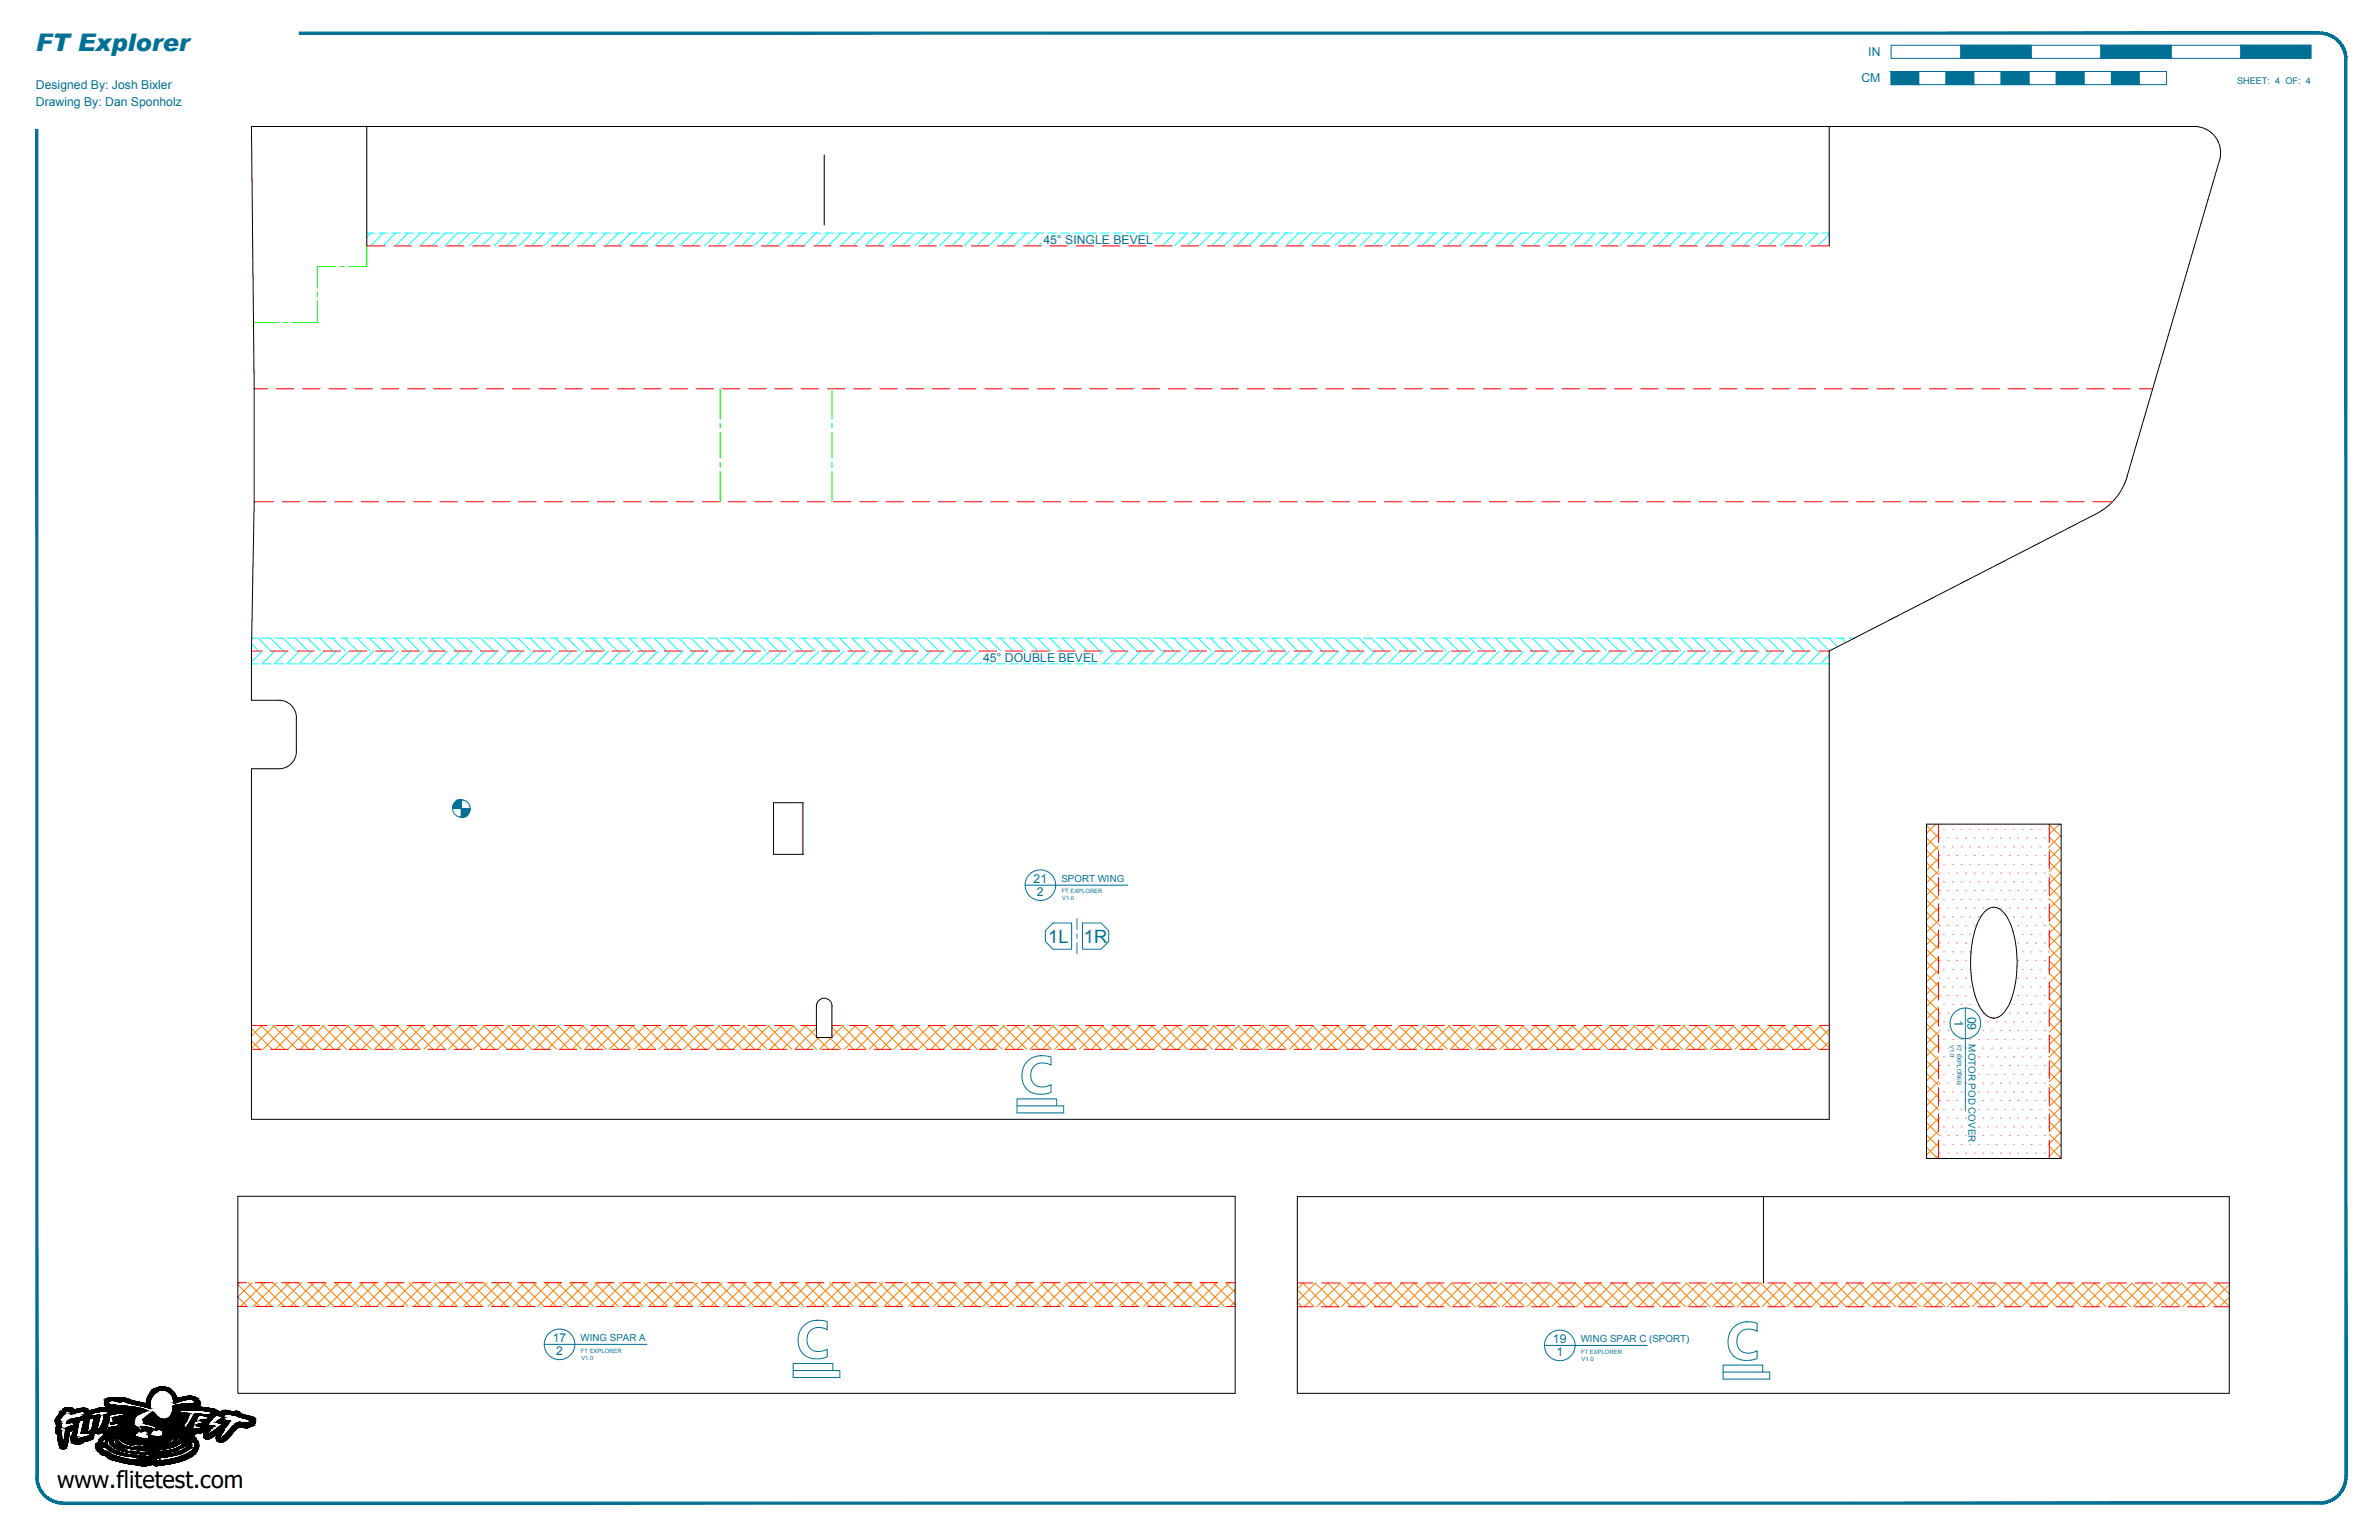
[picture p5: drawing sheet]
<svg xmlns="http://www.w3.org/2000/svg" width="864mm" height="559mm" viewBox="0 0 864 559" stroke-linecap="round" stroke-linejoin="round" font-family="sans-serif">
<defs><g id="words">
<text font-size="8.8" fill="#007095" x="13" y="18.4">FT Explorer</text>
<text font-size="8.5" x="20.7" y="539.9">www.flitetest.com</text>
<g font-size="6.7" fill="#007095">
<text x="380.5" y="342">1L</text>
<text x="393.5" y="342">1R</text>
</g>
<g font-size="4.4" fill="#007095">
<text x="678.2" y="20.4">IN</text>
<text x="675.7" y="29.9">CM</text>
<text x="13" y="32.1">Designed By: Josh Bixler</text>
<text x="13" y="38.5">Drawing By: Dan Sponholz</text>
<text x="378.8" y="88.4">45° SINGLE BEVEL</text>
<text x="356.9" y="240.1">45° DOUBLE BEVEL</text>
<text x="375.2" y="320.4">21</text>
<text x="376.4" y="325.2">2</text>
<text x="709.5" y="370.1" transform="rotate(90 709.5 370.1)">1</text>
<text x="714.2" y="368.9" transform="rotate(90 714.2 368.9)">09</text>
<text x="200.6" y="487">17</text>
<text x="201.9" y="491.8">2</text>
<text x="563.7" y="487.4">19</text>
<text x="565" y="492.2">1</text>
</g>
<g font-size="3.5" fill="#007095">
<text x="385.3" y="320.1">SPORT WING</text>
<text x="714.6" y="379" transform="rotate(90 714.6 379)">MOTOR POD COVER</text>
<text x="210.7" y="486.7">WING SPAR A</text>
<text x="573.8" y="487.1">WING SPAR C (SPORT)</text>
</g>
<text font-size="3.3" fill="#007095" x="812.1" y="30.4">SHEET: 4 OF: 4</text>
<g font-size="2.1" fill="#007095">
<text x="385.4" y="324.1">FT EXPLORER</text>
<text x="385.6" y="326.7">V1.0</text>
<text x="707.9" y="379.3" transform="rotate(90 707.9 379.3)">V1.0</text>
<text x="710.5" y="379.1" transform="rotate(90 710.5 379.1)">FT EXPLORER</text>
<text x="210.9" y="490.8">FT EXPLORER</text>
<text x="574" y="491.2">FT EXPLORER</text>
<text x="211" y="493.3">V1.0</text>
<text x="574.1" y="493.7">V1.0</text>
</g>
</g></defs>
<g fill="none" stroke="#ff7f00" stroke-width=".36">
<path d="M699.4 299.6l4.3 4.3M702.7 299.1l-3.3 3.3M703.3 299.1l.4 .3M743.9 299.2l4.3 4.3M747.6 299.1l-3.7 3.6M699.4 304.1l4.3 4.3M699.4 308.6l4.3 4.3M699.4 313l4.3 4.4M699.4 317.5l4.3 4.4M703.7 316l-4.3 4.4M703.7 311.5l-4.3 4.4M703.7 307l-4.3 4.4"/>
<path d="M703.7 302.5l-4.3 4.4M743.9 303.7l4.3 4.3M743.9 308.2l4.3 4.3M743.9 312.7l4.3 4.3M743.9 317.2l4.3 4.3M748.2 316.4l-4.3 4.3M748.2 311.9l-4.3 4.3M748.2 307.4l-4.3 4.3M748.2 302.9l-4.3 4.3M699.4 322l4.3 4.4M699.4 326.5l4.3 4.4M699.4 331l4.3 4.4"/>
<path d="M699.4 335.5l4.3 4.3M699.4 340l4.3 4.3M703.7 338.4l-4.3 4.4M703.7 334l-4.3 4.3M703.7 329.5l-4.3 4.3M703.7 325l-4.3 4.3M703.7 320.5l-4.3 4.3M743.9 321.7l4.3 4.3M743.9 326.2l4.3 4.3M743.9 330.7l4.3 4.3M743.9 335.2l4.3 4.2M743.9 339.7l4.3 4.3"/>
<path d="M748.2 338.9l-4.3 4.2M748.2 334.3l-4.3 4.3M748.2 329.9l-4.3 4.3M748.2 325.4l-4.3 4.3M748.2 320.9l-4.3 4.3M699.4 344.5l4.3 4.3M699.4 349l4.3 4.3M699.4 353.5l4.3 4.3M699.4 357.9l4.3 4.4M703.7 356.4l-4.3 4.4M703.7 351.9l-4.3 4.4M703.7 347.4l-4.3 4.4"/>
<path d="M703.7 342.9l-4.3 4.4M743.9 344.1l4.3 4.3M743.9 348.6l4.3 4.3M743.9 353.1l4.3 4.3M743.9 357.6l4.3 4.3M748.2 356.8l-4.3 4.3M748.2 352.3l-4.3 4.3M748.2 347.8l-4.3 4.3M748.2 343.3l-4.3 4.3M91.3 373.2l7.5 7.6M91.3 377.7l3 3.1M94.7 372.1l8.6 8.7"/>
<path d="M95.1 372.1l-3.8 3.8M99.2 372.1l8.6 8.7M99.6 372.1l-8.3 8.3M103.7 372.1l8.6 8.7M104.1 372.1l-8.7 8.7M108.1 372.1l8.7 8.7M108.6 372.1l-8.7 8.7M112.6 372.1l8.7 8.7M113.1 372.1l-8.7 8.7M117.1 372.1l8.7 8.7M117.6 372.1l-8.7 8.7M121.6 372.1l8.7 8.7"/>
<path d="M122.1 372.1l-8.7 8.7M126.1 372.1l8.7 8.7M126.5 372.1l-8.6 8.7M130.6 372.1l8.6 8.7M131 372.1l-8.6 8.7M135.1 372.1l8.6 8.7M135.5 372.1l-8.6 8.7M139.6 372.1l8.6 8.7M140 372.1l-8.6 8.7M144.1 372.1l8.6 8.7M144.5 372.1l-8.6 8.7M148.6 372.1l8.6 8.7"/>
<path d="M149 372.1l-8.6 8.7M153.1 372.1l8.6 8.7M153.5 372.1l-8.6 8.7M157.6 372.1l8.6 8.7M158 372.1l-8.7 8.7M162 372.1l8.7 8.7M162.5 372.1l-8.7 8.7M166.5 372.1l8.7 8.7M167 372.1l-8.7 8.7M171 372.1l8.6 8.7M171.5 372.1l-8.7 8.7M175.5 372.1l8.7 8.7"/>
<path d="M175.9 372.1l-8.6 8.7M180 372.1l8.6 8.7M180.4 372.1l-8.6 8.7M184.5 372.1l8.6 8.7M184.9 372.1l-8.6 8.7M189 372.1l8.6 8.7M189.4 372.1l-8.6 8.7M193.5 372.1l8.6 8.7M193.9 372.1l-8.6 8.7M198 372.1l8.6 8.7M198.4 372.1l-8.7 8.7M202.4 372.1l8.7 8.7"/>
<path d="M202.9 372.1l-8.7 8.7M206.9 372.1l8.7 8.7M207.4 372.1l-8.7 8.7M211.4 372.1l8.7 8.7M211.9 372.1l-8.7 8.7M215.9 372.1l8.7 8.7M216.4 372.1l-8.7 8.7M220.4 372.1l8.7 8.7M220.8 372.1l-8.6 8.7M224.9 372.1l8.6 8.7M225.3 372.1l-8.6 8.7M229.4 372.1l8.6 8.7"/>
<path d="M229.8 372.1l-8.6 8.7M233.9 372.1l8.6 8.7M234.3 372.1l-8.6 8.7M238.4 372.1l8.6 8.7M238.8 372.1l-8.6 8.7M242.9 372.1l8.6 8.7M243.3 372.1l-8.6 8.7M247.3 372.1l8.7 8.7M247.8 372.1l-8.7 8.7M251.8 372.1l8.7 8.7M252.3 372.1l-8.7 8.7M256.3 372.1l8.7 8.7"/>
<path d="M256.8 372.1l-8.7 8.7M260.8 372.1l8.7 8.7M261.2 372.1l-8.6 8.7M265.3 372.1l8.6 8.7M265.8 372.1l-8.7 8.7M269.8 372.1l8.6 8.7M270.2 372.1l-8.6 8.7M274.3 372.1l8.6 8.7M274.7 372.1l-8.6 8.7M278.8 372.1l8.6 8.7M279.2 372.1l-8.6 8.7M283.3 372.1l8.6 8.7"/>
<path d="M283.7 372.1l-8.6 8.7M287.8 372.1l8.6 8.7M288.2 372.1l-8.6 8.7M292.3 372.1l4.1 4.1M292.7 372.1l-8.7 8.7M296.4 372.9l-7.9 7.9M296.6 376.5l4.3 4.3M297.3 376.5l-4.3 4.3M301.1 376.5l4.3 4.3M301.8 376.5l-4.3 4.3M302 372.9l7.9 7.9M305.7 372.1l8.7 8.7"/>
<path d="M306.2 372.1l-4.2 4.2M310.2 372.1l8.7 8.7M310.6 372.1l-8.6 8.7M314.7 372.1l8.6 8.7M315.1 372.1l-8.6 8.7M319.2 372.1l8.6 8.7M319.6 372.1l-8.6 8.7M323.7 372.1l8.6 8.7M324.1 372.1l-8.6 8.7M328.2 372.1l8.6 8.7M328.6 372.1l-8.6 8.7M332.7 372.1l8.6 8.7"/>
<path d="M333.1 372.1l-8.7 8.7M337.1 372.1l8.7 8.7M337.6 372.1l-8.7 8.7M341.6 372.1l8.7 8.7M342.1 372.1l-8.7 8.7M346.1 372.1l8.7 8.7M346.6 372.1l-8.7 8.7M350.6 372.1l8.7 8.7M351.1 372.1l-8.7 8.7M355.1 372.1l8.7 8.7M355.5 372.1l-8.6 8.7M359.6 372.1l8.6 8.7"/>
<path d="M360 372.1l-8.6 8.7M364.1 372.1l8.6 8.7M364.5 372.1l-8.6 8.7M368.6 372.1l8.6 8.7M369 372.1l-8.6 8.7M373.1 372.1l8.6 8.7M373.5 372.1l-8.6 8.7M377.6 372.1l8.6 8.7M378 372.1l-8.6 8.7M382.1 372.1l8.6 8.7M382.5 372.1l-8.6 8.7M386.6 372.1l8.6 8.7"/>
<path d="M387 372.1l-8.7 8.7M391 372.1l8.7 8.7M391.5 372.1l-8.7 8.7M395.5 372.1l8.7 8.7M396 372.1l-8.7 8.7M400 372.1l8.7 8.7M400.5 372.1l-8.7 8.7M404.5 372.1l8.7 8.7M404.9 372.1l-8.6 8.7M409 372.1l8.6 8.7M409.4 372.1l-8.6 8.7M413.5 372.1l8.6 8.7"/>
<path d="M413.9 372.1l-8.6 8.7M418 372.1l8.6 8.7M418.4 372.1l-8.6 8.7M422.5 372.1l8.6 8.7M422.9 372.1l-8.6 8.7M427 372.1l8.6 8.7M427.4 372.1l-8.7 8.7M431.4 372.1l8.7 8.7M431.9 372.1l-8.7 8.7M435.9 372.1l8.7 8.7M436.4 372.1l-8.7 8.7M440.4 372.1l8.7 8.7"/>
<path d="M440.9 372.1l-8.7 8.7M444.9 372.1l8.7 8.7M445.4 372.1l-8.7 8.7M449.4 372.1l8.7 8.7M449.8 372.1l-8.6 8.7M453.9 372.1l8.6 8.7M454.3 372.1l-8.6 8.7M458.4 372.1l8.6 8.7M458.8 372.1l-8.6 8.7M462.9 372.1l8.6 8.7M463.3 372.1l-8.6 8.7M467.4 372.1l8.6 8.7"/>
<path d="M467.8 372.1l-8.6 8.7M471.9 372.1l8.6 8.7M472.3 372.1l-8.6 8.7M476.3 372.1l8.7 8.7M476.8 372.1l-8.6 8.7M480.9 372.1l8.6 8.7M481.3 372.1l-8.7 8.7M485.3 372.1l8.7 8.7M485.8 372.1l-8.7 8.7M489.8 372.1l8.7 8.7M490.2 372.1l-8.6 8.7M494.3 372.1l8.6 8.7"/>
<path d="M494.8 372.1l-8.7 8.7M498.8 372.1l8.7 8.7M499.2 372.1l-8.6 8.7M503.3 372.1l8.6 8.7M503.7 372.1l-8.6 8.7M507.8 372.1l8.6 8.7M508.2 372.1l-8.6 8.7M512.3 372.1l8.6 8.7M512.7 372.1l-8.6 8.7M516.8 372.1l8.6 8.7M517.2 372.1l-8.6 8.7M521.3 372.1l8.6 8.7"/>
<path d="M521.7 372.1l-8.7 8.7M525.7 372.1l8.7 8.7M526.2 372.1l-8.7 8.7M530.2 372.1l8.7 8.7M530.7 372.1l-8.7 8.7M534.7 372.1l8.7 8.7M535.2 372.1l-8.7 8.7M539.2 372.1l8.7 8.7M539.7 372.1l-8.7 8.7M543.7 372.1l8.7 8.7M544.1 372.1l-8.6 8.7M548.2 372.1l8.6 8.7"/>
<path d="M548.6 372.1l-8.6 8.7M552.7 372.1l8.6 8.7M553.1 372.1l-8.6 8.7M557.2 372.1l8.6 8.7M557.6 372.1l-8.6 8.7M561.7 372.1l8.6 8.7M562.1 372.1l-8.6 8.7M566.2 372.1l8.6 8.7M566.6 372.1l-8.7 8.7M570.6 372.1l8.7 8.7M571.1 372.1l-8.7 8.7M575.1 372.1l8.7 8.7"/>
<path d="M575.6 372.1l-8.7 8.7M579.6 372.1l8.7 8.7M580.1 372.1l-8.7 8.7M584.1 372.1l8.7 8.7M584.5 372.1l-8.6 8.7M588.6 372.1l8.6 8.7M589 372.1l-8.6 8.7M593.1 372.1l8.6 8.7M593.5 372.1l-8.6 8.7M597.6 372.1l8.6 8.7M598 372.1l-8.6 8.7M602.1 372.1l8.6 8.7"/>
<path d="M602.5 372.1l-8.6 8.7M606.6 372.1l8.6 8.7M607 372.1l-8.6 8.7M611.1 372.1l8.6 8.7M611.5 372.1l-8.6 8.7M615.6 372.1l8.6 8.7M616 372.1l-8.7 8.7M620 372.1l8.7 8.7M620.5 372.1l-8.7 8.7M624.5 372.1l8.7 8.7M625 372.1l-8.7 8.7M629 372.1l8.7 8.7"/>
<path d="M629.5 372.1l-8.7 8.7M633.5 372.1l8.7 8.7M633.9 372.1l-8.6 8.7M638 372.1l8.6 8.7M638.4 372.1l-8.6 8.7M642.5 372.1l8.6 8.7M642.9 372.1l-8.6 8.7M647 372.1l8.6 8.7M647.4 372.1l-8.6 8.7M651.5 372.1l8.6 8.7M651.9 372.1l-8.6 8.7M656 372.1l8 8.1"/>
<path d="M656.4 372.1l-8.7 8.7M660.4 372.1l3.6 3.6M660.9 372.1l-8.7 8.7M664 377.9l-2.8 2.9M664 373.5l-7.3 7.3M699.4 362.4l4.3 4.4M699.4 366.9l4.3 4.4M699.4 371.4l4.3 4.4M699.4 375.9l4.3 4.4M703.7 378.9l-4.3 4.3M703.7 374.4l-4.3 4.3M703.7 369.9l-4.3 4.3"/>
<path d="M703.7 365.4l-4.3 4.4M703.7 360.9l-4.3 4.3M743.9 362.1l4.3 4.3M743.9 366.6l4.3 4.3M743.9 371.1l4.3 4.3M743.9 375.6l4.3 4.3M748.2 379.3l-4.3 4.3M748.2 374.8l-4.3 4.3M748.2 370.3l-4.3 4.3M748.2 365.8l-4.3 4.3M748.2 361.3l-4.3 4.3M699.4 380.4l4.3 4.3"/>
<path d="M699.4 384.9l4.3 4.3M699.4 389.4l4.3 4.3M699.4 393.9l4.3 4.3M699.4 398.3l4.3 4.4M703.7 396.8l-4.3 4.4M703.7 392.3l-4.3 4.4M703.7 387.9l-4.3 4.3M703.7 383.3l-4.3 4.4M743.9 380.1l4.3 4.3M743.9 384.5l4.3 4.3M743.9 389l4.3 4.3M743.9 393.5l4.3 4.3"/>
<path d="M743.9 398l4.3 4.3M748.2 397.2l-4.3 4.3M748.2 392.7l-4.3 4.3M748.2 388.2l-4.3 4.3M748.2 383.7l-4.3 4.3M699.4 402.9l4.3 4.3M699.4 407.3l4.3 4.4M699.4 411.8l4.3 4.4M699.4 416.3l4 4.1M703.7 419.3l-1.1 1.1M703.7 414.8l-4.3 4.3M703.7 410.3l-4.3 4.3"/>
<path d="M703.7 405.8l-4.3 4.4M703.7 401.3l-4.3 4.4M743.9 402.5l4.3 4.3M743.9 407l4.3 4.3M743.9 411.5l4.3 4.3M743.9 416l4.3 4.3M748.2 419.7l-.7 .7M748.2 415.2l-4.3 4.3M748.2 410.7l-4.3 4.3M748.2 406.2l-4.3 4.3M748.2 401.7l-4.3 4.3M87 465.4l-.7 .7 8 8"/>
<path d="M90.1 465.4l8.7 8.7M91.5 465.4l-5.2 5.2 3.5 3.5M94.6 465.4l8.7 8.7M96 465.4l-8.6 8.7M99.1 465.4l8.6 8.7M100.5 465.4l-8.6 8.7M103.6 465.4l8.6 8.7M105 465.4l-8.6 8.7M108.1 465.4l8.6 8.7M109.5 465.4l-8.7 8.7M112.6 465.4l8.6 8.7M114 465.4l-8.6 8.7"/>
<path d="M117.1 465.4l8.6 8.7M118.5 465.4l-8.7 8.7M121.5 465.4l8.7 8.7M123 465.4l-8.7 8.7M126.1 465.4l8.6 8.7M127.5 465.4l-8.7 8.7M130.5 465.4l8.7 8.7M131.9 465.4l-8.6 8.7M135 465.4l8.7 8.7M136.4 465.4l-8.6 8.7M139.5 465.4l8.7 8.7M140.9 465.4l-8.6 8.7"/>
<path d="M144 465.4l8.6 8.7M145.4 465.4l-8.6 8.7M148.5 465.4l8.6 8.7M149.9 465.4l-8.6 8.7M153 465.4l8.6 8.7M154.4 465.4l-8.6 8.7M157.5 465.4l8.6 8.7M158.9 465.4l-8.7 8.7M162 465.4l8.6 8.7M163.4 465.4l-8.7 8.7M166.5 465.4l8.6 8.7M167.9 465.4l-8.7 8.7"/>
<path d="M170.9 465.4l8.7 8.7M172.4 465.4l-8.7 8.7M175.4 465.4l8.7 8.7M176.9 465.4l-8.7 8.7M179.9 465.4l8.7 8.7M181.3 465.4l-8.6 8.7M184.4 465.4l8.7 8.7M185.8 465.4l-8.6 8.7M188.9 465.4l8.7 8.7M190.3 465.4l-8.6 8.7M193.4 465.4l8.6 8.7M194.8 465.4l-8.6 8.7"/>
<path d="M197.9 465.4l8.6 8.7M199.3 465.4l-8.6 8.7M202.4 465.4l8.6 8.7M203.8 465.4l-8.7 8.7M206.9 465.4l8.6 8.7M208.3 465.4l-8.7 8.7M211.4 465.4l8.6 8.7M212.8 465.4l-8.7 8.7M215.8 465.4l8.7 8.7M217.3 465.4l-8.7 8.7M220.3 465.4l8.7 8.7M221.7 465.4l-8.6 8.7"/>
<path d="M224.8 465.4l8.7 8.7M226.2 465.4l-8.6 8.7M229.3 465.4l8.7 8.7M230.7 465.4l-8.6 8.7M233.8 465.4l8.7 8.7M235.2 465.4l-8.6 8.7M238.3 465.4l8.6 8.7M239.7 465.4l-8.6 8.7M242.8 465.4l8.6 8.7M244.2 465.4l-8.6 8.7M247.3 465.4l8.6 8.7M248.7 465.4l-8.6 8.7"/>
<path d="M251.8 465.4l8.6 8.7M253.2 465.4l-8.7 8.7M256.3 465.4l8.6 8.7M257.7 465.4l-8.7 8.7M260.8 465.4l8.6 8.7M262.2 465.4l-8.7 8.7M265.2 465.4l8.7 8.7M266.7 465.4l-8.7 8.7M269.7 465.4l8.7 8.7M271.2 465.4l-8.7 8.7M274.2 465.4l8.7 8.7M275.6 465.4l-8.6 8.7"/>
<path d="M278.7 465.4l8.7 8.7M280.1 465.4l-8.6 8.7M283.2 465.4l8.7 8.7M284.6 465.4l-8.6 8.7M287.7 465.4l8.6 8.7M289.1 465.4l-8.6 8.7M292.2 465.4l8.6 8.7M293.6 465.4l-8.6 8.7M296.7 465.4l8.6 8.7M298.1 465.4l-8.7 8.7M301.2 465.4l8.6 8.7M302.6 465.4l-8.7 8.7"/>
<path d="M305.7 465.4l8.6 8.7M307.1 465.4l-8.7 8.7M310.1 465.4l8.7 8.7M311.6 465.4l-8.7 8.7M314.6 465.4l8.7 8.7M316 465.4l-8.6 8.7M319.1 465.4l8.7 8.7M320.5 465.4l-8.6 8.7M323.6 465.4l8.7 8.7M325 465.4l-8.6 8.7M328.1 465.4l8.6 8.7M329.5 465.4l-8.6 8.7"/>
<path d="M332.6 465.4l8.6 8.7M334 465.4l-8.6 8.7M337.1 465.4l8.6 8.7M338.5 465.4l-8.7 8.7M341.6 465.4l8.6 8.7M343 465.4l-8.6 8.7M346.1 465.4l8.6 8.7M347.5 465.4l-8.7 8.7M350.5 465.4l8.7 8.7M352 465.4l-8.7 8.7M355.1 465.4l8.6 8.7M356.5 465.4l-8.7 8.7"/>
<path d="M359.5 465.4l8.7 8.7M360.9 465.4l-8.6 8.7M364 465.4l8.7 8.7M365.4 465.4l-8.6 8.7M368.5 465.4l8.7 8.7M369.9 465.4l-8.6 8.7M373 465.4l8.6 8.7M374.4 465.4l-8.6 8.7M377.5 465.4l8.7 8.7M378.9 465.4l-8.6 8.7M382 465.4l8.6 8.7M383.4 465.4l-8.6 8.7"/>
<path d="M386.5 465.4l8.6 8.7M387.9 465.4l-8.6 8.7M391 465.4l8.6 8.7M392.4 465.4l-8.7 8.7M395.5 465.4l8.6 8.7M396.9 465.4l-8.7 8.7M400 465.4l8.6 8.7M401.4 465.4l-8.7 8.7M404.4 465.4l8.7 8.7M405.9 465.4l-8.7 8.7M408.9 465.4l8.7 8.7M410.3 465.4l-8.6 8.7"/>
<path d="M413.4 465.4l8.7 8.7M414.8 465.4l-8.6 8.7M417.9 465.4l8.7 8.7M419.3 465.4l-8.6 8.7M422.4 465.4l8.6 8.7M423.8 465.4l-8.6 8.7M426.9 465.4l8.6 8.7M428.3 465.4l-8.6 8.7M431.4 465.4l8.6 8.7M432.8 465.4l-8.7 8.7M435.9 465.4l8.6 8.7M437.3 465.4l-8.7 8.7"/>
<path d="M440.4 465.4l8 8M441.8 465.4l-8.7 8.7M444.8 465.4l3.6 3.5M446.3 465.4l-8.7 8.7M448.4 472.3l-1.8 1.8M448.4 467.8l-6.3 6.3M470.9 468l6.2 6.2M470.9 472.5l1.7 1.7M473 465.5l8.6 8.7M473.1 465.5l-2.2 2.2M477.4 465.5l8.7 8.7M477.6 465.5l-6.7 6.7"/>
<path d="M481.9 465.5l8.7 8.7M482.1 465.5l-8.6 8.7M486.4 465.5l8.7 8.7M486.6 465.5l-8.6 8.7M490.9 465.5l8.7 8.7M491.1 465.5l-8.7 8.7M495.4 465.5l8.6 8.7M495.6 465.5l-8.7 8.7M499.9 465.5l8.6 8.7M500.1 465.5l-8.7 8.7M504.4 465.5l8.6 8.7M504.6 465.5l-8.7 8.7"/>
<path d="M508.9 465.5l8.6 8.7M509 465.5l-8.6 8.7M513.4 465.5l8.6 8.7M513.5 465.5l-8.6 8.7M517.8 465.5l8.7 8.7M518 465.5l-8.6 8.7M522.3 465.5l8.7 8.7M522.5 465.5l-8.6 8.7M526.8 465.5l8.7 8.7M527 465.5l-8.6 8.7M531.3 465.5l8.7 8.7M531.5 465.5l-8.7 8.7"/>
<path d="M535.8 465.5l8.7 8.7M536 465.5l-8.7 8.7M540.3 465.5l8.6 8.7M540.5 465.5l-8.7 8.7M544.8 465.5l8.6 8.7M545 465.5l-8.7 8.7M549.3 465.5l8.6 8.7M549.5 465.5l-8.7 8.7M553.8 465.5l8.6 8.7M553.9 465.5l-8.6 8.7M558.3 465.5l8.6 8.7M558.4 465.5l-8.6 8.7"/>
<path d="M562.8 465.5l8.6 8.7M562.9 465.5l-8.6 8.7M567.3 465.5l8.6 8.7M567.4 465.5l-8.6 8.7M571.7 465.5l8.7 8.7M571.9 465.5l-8.6 8.7M576.2 465.5l8.7 8.7M576.4 465.5l-8.6 8.7M580.7 465.5l8.7 8.7M580.9 465.5l-8.7 8.7M585.2 465.5l8.7 8.7M585.4 465.5l-8.7 8.7"/>
<path d="M589.7 465.5l8.6 8.7M589.9 465.5l-8.7 8.7M594.2 465.5l8.6 8.7M594.4 465.5l-8.7 8.7M598.7 465.5l8.6 8.7M598.9 465.5l-8.7 8.7M603.2 465.5l8.6 8.7M603.3 465.5l-8.6 8.7M607.7 465.5l8.6 8.7M607.8 465.5l-8.6 8.7M612.1 465.5l8.7 8.7M612.3 465.5l-8.6 8.7"/>
<path d="M616.6 465.5l8.7 8.7M616.8 465.5l-8.6 8.7M621.1 465.5l8.7 8.7M621.3 465.5l-8.6 8.7M625.6 465.5l8.7 8.7M625.8 465.5l-8.7 8.7M630.1 465.5l8.7 8.7M630.3 465.5l-8.7 8.7M634.6 465.5l8.6 8.7M634.8 465.5l-8.7 8.7M639.1 465.5l8.6 8.7M639.3 465.5l-8.7 8.7"/>
<path d="M643.6 465.5l8.6 8.7M643.7 465.5l-8.6 8.7M648.1 465.5l8.6 8.7M648.2 465.5l-8.6 8.7M652.6 465.5l8.6 8.7M652.7 465.5l-8.6 8.7M657 465.5l8.7 8.7M657.2 465.5l-8.6 8.7M661.6 465.5l8.6 8.7M661.7 465.5l-8.6 8.7M666 465.5l8.7 8.7M666.2 465.5l-8.7 8.7"/>
<path d="M670.5 465.5l8.7 8.7M670.7 465.5l-8.6 8.7M675 465.5l8.6 8.7M675.2 465.5l-8.7 8.7M679.5 465.5l8.6 8.7M679.7 465.5l-8.7 8.7M684 465.5l8.6 8.7M684.2 465.5l-8.7 8.7M688.5 465.5l8.6 8.7M688.7 465.5l-8.7 8.7M693 465.5l8.6 8.7M693.2 465.5l-8.7 8.7"/>
<path d="M697.5 465.5l8.6 8.7M697.6 465.5l-8.6 8.7M702 465.5l8.6 8.7M702.1 465.5l-8.6 8.7M706.4 465.5l8.7 8.7M706.6 465.5l-8.6 8.7M710.9 465.5l8.7 8.7M711.1 465.5l-8.6 8.7M715.4 465.5l8.7 8.7M715.6 465.5l-8.6 8.7M719.9 465.5l8.7 8.7M720.1 465.5l-8.7 8.7"/>
<path d="M724.4 465.5l8.7 8.7M724.6 465.5l-8.7 8.7M728.9 465.5l8.6 8.7M729.1 465.5l-8.7 8.7M733.4 465.5l8.6 8.7M733.6 465.5l-8.7 8.7M737.9 465.5l8.6 8.7M738 465.5l-8.6 8.7M742.4 465.5l8.6 8.7M742.5 465.5l-8.6 8.7M746.9 465.5l8.6 8.7M747 465.5l-8.6 8.7"/>
<path d="M751.3 465.5l8.7 8.7M751.5 465.5l-8.6 8.7M755.8 465.5l8.7 8.7M756 465.5l-8.6 8.7M760.3 465.5l8.7 8.7M760.5 465.5l-8.7 8.7M764.8 465.5l8.7 8.7M765 465.5l-8.6 8.7M769.3 465.5l8.6 8.7M769.5 465.5l-8.7 8.7M773.8 465.5l8.6 8.7M774 465.5l-8.7 8.7"/>
<path d="M778.3 465.5l8.6 8.7M778.5 465.5l-8.7 8.7M782.8 465.5l8.6 8.7M782.9 465.5l-8.6 8.7M787.3 465.5l8.6 8.7M787.4 465.5l-8.6 8.7M791.8 465.5l8.6 8.7M791.9 465.5l-8.6 8.7M796.3 465.5l8.6 8.7M796.4 465.5l-8.6 8.7M800.7 465.5l8.6 8.6M800.9 465.5l-8.6 8.7"/>
<path d="M805.2 465.5l4.1 4.1M805.4 465.5l-8.6 8.7M809.3 470.7l-3.6 3.5M809.3 466.2l-8 8"/>
</g>
<g fill="none" stroke="#f0f" stroke-width=".36">
<path d="M703.9 304.1h.1M703.9 310.5h.1M703.9 316.8h.1M705.5 300.9h.1M705.5 307.3h.1M705.5 313.6h.1M705.5 320h.1M707.1 304.1h.1M707.1 310.5h.1M707.1 316.8h.1M708.7 300.9h.1M708.7 307.3h.1"/>
<path d="M708.7 313.6h.1M708.7 320h.1M710.3 304.1h.1M710.3 310.5h.1M710.3 316.8h.1M711.9 300.9h.1M711.9 307.3h.1M711.9 313.6h.1M711.9 320h.1M713.5 304.1h.1M713.5 310.5h.1M713.5 316.8h.1"/>
<path d="M715.1 300.9h.1M715.1 307.3h.1M715.1 313.6h.1M715.1 320h.1M716.6 304.1h.1M716.6 310.5h.1M716.6 316.8h.1M718.2 300.9h.1M718.2 307.3h.1M718.2 313.6h.1M718.2 320h.1M719.8 304.1h.1"/>
<path d="M719.8 310.5h.1M719.8 316.8h.1M721.4 300.9h.1M721.4 307.3h.1M721.4 313.6h.1M721.4 320h.1M723 304.1h.1M723 310.5h.1M723 316.8h.1M724.6 300.9h.1M724.6 307.3h.1M724.6 313.6h.1"/>
<path d="M724.6 320h.1M726.2 304.1h.1M726.2 310.5h.1M726.2 316.8h.1M727.8 300.9h.1M727.8 307.3h.1M727.8 313.6h.1M727.8 320h.1M729.3 304.1h.1M729.3 310.5h.1M729.3 316.8h.1M730.9 300.9h.1"/>
<path d="M730.9 307.3h.1M730.9 313.6h.1M730.9 320h.1M732.5 304.1h.1M732.5 310.5h.1M732.5 316.8h.1M734.1 300.9h.1M734.1 307.3h.1M734.1 313.6h.1M734.1 320h.1M735.7 304.1h.1M735.7 310.5h.1"/>
<path d="M735.7 316.8h.1M737.3 300.9h.1M737.3 307.3h.1M737.3 313.6h.1M737.3 320h.1M738.9 304.1h.1M738.9 310.5h.1M738.9 316.8h.1M740.5 300.9h.1M740.5 307.3h.1M740.5 313.6h.1M740.5 320h.1"/>
<path d="M742 304.1h.1M742 310.5h.1M742 316.8h.1M743.6 300.9h.1M743.6 307.3h.1M743.6 313.6h.1M743.6 320h.1M703.9 323.2h.1M703.9 329.5h.1M703.9 335.9h.1M705.5 326.3h.1M705.5 332.7h.1"/>
<path d="M705.5 339h.1M707.1 323.2h.1M707.1 329.5h.1M707.1 335.9h.1M708.7 326.3h.1M708.7 332.7h.1M708.7 339h.1M710.3 323.2h.1M710.3 329.5h.1M710.3 335.9h.1M711.9 326.3h.1M711.9 332.7h.1"/>
<path d="M711.9 339h.1M713.5 323.2h.1M713.5 329.5h.1M713.5 335.9h.1M715.1 326.3h.1M715.1 332.7h.1M715.1 339h.1M716.6 323.2h.1M716.6 329.5h.1M716.6 335.9h.1M718.2 326.3h.1M718.2 332.7h.1"/>
<path d="M719.8 323.2h.1M719.8 329.5h.1M721.4 326.3h.1M723 323.2h.1M724.6 326.3h.1M726.2 323.2h.1M726.2 329.5h.1M727.8 326.3h.1M729.3 323.2h.1M729.3 329.5h.1M730.9 326.3h.1M730.9 332.7h.1"/>
<path d="M732.5 323.2h.1M732.5 329.5h.1M732.5 335.9h.1M734.1 326.3h.1M734.1 332.7h.1M734.1 339h.1M735.7 323.2h.1M735.7 329.5h.1M735.7 335.9h.1M737.3 326.3h.1M737.3 332.7h.1M737.3 339h.1"/>
<path d="M738.9 323.2h.1M738.9 329.5h.1M738.9 335.9h.1M740.5 326.3h.1M740.5 332.7h.1M740.5 339h.1M742 323.2h.1M742 329.5h.1M742 335.9h.1M743.6 326.3h.1M743.6 332.7h.1M743.6 339h.1"/>
<path d="M703.9 342.2h.1M703.9 348.6h.1M703.9 354.9h.1M705.5 345.4h.1M705.5 351.7h.1M705.5 358.1h.1M707.1 342.2h.1M707.1 348.6h.1M707.1 354.9h.1M708.7 345.4h.1M708.7 351.7h.1M708.7 358.1h.1"/>
<path d="M710.3 342.2h.1M710.3 348.6h.1M710.3 354.9h.1M711.9 345.4h.1M711.9 351.7h.1M711.9 358.1h.1M713.5 342.2h.1M713.5 348.6h.1M713.5 354.9h.1M715.1 345.4h.1M715.1 351.7h.1M715.1 358.1h.1"/>
<path d="M732.5 342.2h.1M732.5 348.6h.1M732.5 354.9h.1M734.1 345.4h.1M734.1 351.7h.1M734.1 358.1h.1M735.7 342.2h.1M735.7 348.6h.1M735.7 354.9h.1M737.3 345.4h.1M737.3 351.7h.1M737.3 358.1h.1"/>
<path d="M738.9 342.2h.1M738.9 348.6h.1M738.9 354.9h.1M740.5 345.4h.1M740.5 351.7h.1M740.5 358.1h.1M742 342.2h.1M742 348.6h.1M742 354.9h.1M743.6 345.4h.1M743.6 351.7h.1M743.6 358.1h.1"/>
<path d="M703.9 361.3h.1M703.9 367.6h.1M703.9 374h.1M705.5 364.4h.1M705.5 370.8h.1M705.5 377.1h.1M707.1 361.3h.1M707.1 367.6h.1M707.1 374h.1M708.7 364.4h.1M708.7 377.1h.1M710.3 361.3h.1"/>
<path d="M711.9 364.4h.1M711.9 377.1h.1M713.5 361.3h.1M715.1 364.4h.1M715.1 377.1h.1M716.6 361.3h.1M718.2 377.1h.1M719.8 367.6h.1M719.8 374h.1M721.4 370.8h.1M721.4 377.1h.1M723 374h.1"/>
<path d="M724.6 370.8h.1M724.6 377.1h.1M726.2 374h.1M727.8 370.8h.1M727.8 377.1h.1M729.3 367.6h.1M729.3 374h.1M730.9 364.4h.1M730.9 370.8h.1M730.9 377.1h.1M732.5 361.3h.1M732.5 367.6h.1"/>
<path d="M732.5 374h.1M734.1 364.4h.1M734.1 370.8h.1M734.1 377.1h.1M735.7 361.3h.1M735.7 367.6h.1M735.7 374h.1M737.3 364.4h.1M737.3 370.8h.1M737.3 377.1h.1M738.9 361.3h.1M738.9 367.6h.1"/>
<path d="M738.9 374h.1M740.5 364.4h.1M740.5 370.8h.1M740.5 377.1h.1M742 361.3h.1M742 367.6h.1M742 374h.1M743.6 364.4h.1M743.6 370.8h.1M743.6 377.1h.1M703.9 380.3h.1M703.9 386.7h.1"/>
<path d="M703.9 393h.1M703.9 399.4h.1M705.5 383.5h.1M705.5 389.8h.1M705.5 396.2h.1M707.1 380.3h.1M707.1 386.7h.1M707.1 393h.1M707.1 399.4h.1M708.7 383.5h.1M708.7 389.8h.1M708.7 396.2h.1"/>
<path d="M710.3 380.3h.1M710.3 386.7h.1M710.3 393h.1M710.3 399.4h.1M711.9 383.5h.1M711.9 389.8h.1M711.9 396.2h.1M713.5 380.3h.1M713.5 386.7h.1M713.5 393h.1M713.5 399.4h.1M718.2 383.5h.1"/>
<path d="M718.2 389.8h.1M718.2 396.2h.1M719.8 380.3h.1M719.8 386.7h.1M719.8 393h.1M719.8 399.4h.1M721.4 383.5h.1M721.4 389.8h.1M721.4 396.2h.1M723 380.3h.1M723 386.7h.1M723 393h.1"/>
<path d="M723 399.4h.1M724.6 383.5h.1M724.6 389.8h.1M724.6 396.2h.1M726.2 380.3h.1M726.2 386.7h.1M726.2 393h.1M726.2 399.4h.1M727.8 383.5h.1M727.8 389.8h.1M727.8 396.2h.1M729.3 380.3h.1"/>
<path d="M729.3 386.7h.1M729.3 393h.1M729.3 399.4h.1M730.9 383.5h.1M730.9 389.8h.1M730.9 396.2h.1M732.5 380.3h.1M732.5 386.7h.1M732.5 393h.1M732.5 399.4h.1M734.1 383.5h.1M734.1 389.8h.1"/>
<path d="M734.1 396.2h.1M735.7 380.3h.1M735.7 386.7h.1M735.7 393h.1M735.7 399.4h.1M737.3 383.5h.1M737.3 389.8h.1M737.3 396.2h.1M738.9 380.3h.1M738.9 386.7h.1M738.9 393h.1M738.9 399.4h.1"/>
<path d="M740.5 383.5h.1M740.5 389.8h.1M740.5 396.2h.1M742 380.3h.1M742 386.7h.1M742 393h.1M742 399.4h.1M743.6 383.5h.1M743.6 389.8h.1M743.6 396.2h.1M703.9 405.7h.1M703.9 412.1h.1"/>
<path d="M703.9 418.4h.1M705.5 402.5h.1M705.5 408.9h.1M705.5 415.2h.1M707.1 405.7h.1M707.1 412.1h.1M707.1 418.4h.1M708.7 402.5h.1M708.7 408.9h.1M708.7 415.2h.1M710.3 405.7h.1M710.3 412.1h.1"/>
<path d="M710.3 418.4h.1M711.9 402.5h.1M711.9 408.9h.1M711.9 415.2h.1M713.5 405.7h.1M713.5 412.1h.1M713.5 418.4h.1M715.1 415.2h.1M716.6 418.4h.1M718.2 402.5h.1M718.2 408.9h.1M718.2 415.2h.1"/>
<path d="M719.8 405.7h.1M719.8 412.1h.1M719.8 418.4h.1M721.4 402.5h.1M721.4 408.9h.1M721.4 415.2h.1M723 405.7h.1M723 412.1h.1M723 418.4h.1M724.6 402.5h.1M724.6 408.9h.1M724.6 415.2h.1"/>
<path d="M726.2 405.7h.1M726.2 412.1h.1M726.2 418.4h.1M727.8 402.5h.1M727.8 408.9h.1M727.8 415.2h.1M729.3 405.7h.1M729.3 412.1h.1M729.3 418.4h.1M730.9 402.5h.1M730.9 408.9h.1M730.9 415.2h.1"/>
<path d="M732.5 405.7h.1M732.5 412.1h.1M732.5 418.4h.1M734.1 402.5h.1M734.1 408.9h.1M734.1 415.2h.1M735.7 405.7h.1M735.7 412.1h.1M735.7 418.4h.1M737.3 402.5h.1M737.3 408.9h.1M737.3 415.2h.1"/>
<path d="M738.9 405.7h.1M738.9 412.1h.1M738.9 418.4h.1M740.5 402.5h.1M740.5 408.9h.1M740.5 415.2h.1M742 405.7h.1M742 412.1h.1M742 418.4h.1M743.6 402.5h.1M743.6 408.9h.1M743.6 415.2h.1"/>
</g>
<g fill="none" stroke="#0ff" stroke-width=".36">
<path d="M133.1 84.6h2.8M134.6 84.6l-1.5 1.5M137.4 84.6h3.2M139.2 84.6l-4.7 4.6M142.2 84.6h3.2M143.6 84.6l-4.6 4.6M147 84.6h3.1M148.1 84.6l-4.6 4.6M151.7 84.6h3.2M152.6 84.6l-4.6 4.6M156.5 84.6h3.2M157.1 84.6l-4.7 4.6"/>
<path d="M161.3 84.6h3.1M161.6 84.6l-4.7 4.6M166 84.6h3.2M166.1 84.6l-4.7 4.6M170.6 84.6l-4.7 4.6M170.8 84.6h3.2M175.1 84.6l-4.7 4.6M175.5 84.6h3.2M179.6 84.6l-4.7 4.6M180.3 84.6h3.2M184.1 84.6l-4.7 4.6M185.1 84.6h3.1"/>
<path d="M188.5 84.6l-4.6 4.6M189.8 84.6h3.2l-4.6 4.6M194.6 84.6h3.2M197.5 84.6l-4.6 4.6M199.4 84.6h3.1M202 84.6l-4.7 4.6M204.1 84.6h3.2M206.5 84.6l-4.7 4.6M208.9 84.6h3.2M211 84.6l-4.7 4.6M213.6 84.6h3.2M215.5 84.6l-4.7 4.6"/>
<path d="M218.4 84.6h3.2M220 84.6l-4.7 4.6M223.2 84.6h3.1M224.5 84.6l-4.7 4.6M227.9 84.6h3.2M228.9 84.6l-4.6 4.6M232.7 84.6h3.2M233.4 84.6l-4.6 4.6M237.5 84.6h3.1M237.9 84.6l-4.6 4.6M242.2 84.6h3.2M242.4 84.6l-4.6 4.6"/>
<path d="M250.2 84.6h-3.2l-4.7 4.6M251.4 84.6l-4.7 4.6M251.7 84.6h3.2M255.9 84.6l-4.7 4.6M256.5 84.6h3.2M260.4 84.6l-4.7 4.6M261.3 84.6h3.1M264.9 84.6l-4.7 4.6M266 84.6h3.2M269.4 84.6l-4.7 4.6M270.8 84.6h3.2M273.9 84.6l-4.7 4.6"/>
<path d="M275.6 84.6h3.1M278.3 84.6l-4.6 4.6M280.3 84.6h3.2M282.8 84.6l-4.6 4.6M285.1 84.6h3.2M287.3 84.6l-4.6 4.6M289.8 84.6h3.2M291.8 84.6l-4.6 4.6M294.6 84.6h3.2M296.3 84.6l-4.7 4.6M299.4 84.6h3.1M300.8 84.6l-4.7 4.6"/>
<path d="M304.1 84.6h3.2M305.3 84.6l-4.7 4.6M308.9 84.6h3.2M309.8 84.6l-4.7 4.6M313.7 84.6h3.1M314.3 84.6l-4.7 4.6M318.4 84.6h3.2M318.8 84.6l-4.7 4.6M323.2 84.6h3.2M323.2 84.6l-4.6 4.6M327.7 84.6l-4.6 4.6M327.9 84.6h3.2"/>
<path d="M332.2 84.6l-4.6 4.6M332.7 84.6h3.2M336.7 84.6l-4.7 4.6M337.5 84.6h3.1M341.2 84.6l-4.6 4.6M342.2 84.6h3.2M345.7 84.6l-4.7 4.6M347 84.6h3.2M350.2 84.6l-4.7 4.6M351.8 84.6h3.1M354.7 84.6l-4.7 4.6M356.5 84.6h3.2"/>
<path d="M359.2 84.6l-4.7 4.6M361.3 84.6h3.2M363.7 84.6l-4.7 4.6M366 84.6h3.2M368.2 84.6l-4.7 4.6M370.8 84.6h3.2M372.6 84.6l-4.6 4.6M375.6 84.6h3.1M377.1 84.6l-4.6 4.6M378 88.2l-1 1M380.3 84.6h3.2M385.1 84.6h3.2"/>
<path d="M389.9 84.6h3.1M394.6 84.6h3.2M399.4 84.6h3.2M404.1 84.6h3.2M408.9 84.6h3.2M413.7 84.6h3.1M418.4 84.6h3.2M422 84.6l-2.7 2.7M423.2 84.6h3.2M426.5 84.6l-4.6 4.6M428 84.6h3.1M431 84.6l-4.7 4.6"/>
<path d="M432.7 84.6h3.2M435.5 84.6l-4.7 4.6M437.5 84.6h3.2M440 84.6l-4.7 4.6M442.2 84.6h3.2M444.5 84.6l-4.7 4.6M447 84.6h3.2M449 84.6l-4.7 4.6M451.8 84.6h3.1M453.5 84.6l-4.7 4.6M456.5 84.6h3.2M457.9 84.6l-4.6 4.6"/>
<path d="M461.3 84.6h3.2M462.5 84.6l-4.7 4.6M466.1 84.6h3.1M466.9 84.6l-4.6 4.6M470.8 84.6h3.2M471.4 84.6l-4.6 4.6M475.6 84.6h3.2M475.9 84.6l-4.6 4.6M480.3 84.6h3.2M480.4 84.6l-4.7 4.6M484.9 84.6l-4.7 4.6M485.1 84.6h3.2"/>
<path d="M489.4 84.6l-4.7 4.6M489.9 84.6h3.1M493.9 84.6l-4.7 4.6M494.6 84.6h3.2M498.4 84.6l-4.7 4.6M499.4 84.6h3.2M502.9 84.6l-4.7 4.6M504.2 84.6h3.1l-4.6 4.6M508.9 84.6h3.2M511.8 84.6l-4.6 4.6M513.7 84.6h3.2M516.3 84.6l-4.6 4.6"/>
<path d="M518.4 84.6h3.2M520.8 84.6l-4.6 4.6M523.2 84.6h3.2M525.3 84.6l-4.7 4.6M528 84.6h3.1M529.8 84.6l-4.7 4.6M532.7 84.6h3.2M534.3 84.6l-4.7 4.6M537.5 84.6h3.2M538.8 84.6l-4.7 4.6M542.3 84.6h3.1M543.3 84.6l-4.7 4.6"/>
<path d="M547 84.6h3.2M547.8 84.6l-4.7 4.6M551.8 84.6h3.2M552.2 84.6l-4.6 4.6M556.5 84.6h3.2M556.7 84.6l-4.6 4.6M561.2 84.6l-4.6 4.6M561.3 84.6h3.2M565.7 84.6l-4.6 4.6M566.1 84.6h3.1M570.2 84.6l-4.6 4.6M570.8 84.6h3.2"/>
<path d="M574.7 84.6l-4.7 4.6M575.6 84.6h3.2M579.2 84.6l-4.7 4.6M580.4 84.6h3.1M583.7 84.6l-4.7 4.6M585.1 84.6h3.2M588.2 84.6l-4.7 4.6M589.9 84.6h3.2M592.7 84.6l-4.7 4.6M594.6 84.6h3.2M597.2 84.6l-4.7 4.6M599.4 84.6h3.2"/>
<path d="M601.6 84.6l-4.6 4.6M604.2 84.6h3.1M606.1 84.6l-4.6 4.6M608.9 84.6h3.2M610.6 84.6l-4.6 4.6M613.7 84.6h3.2M615.1 84.6l-4.6 4.6M618.5 84.6h3.1M619.6 84.6l-4.7 4.6M623.2 84.6h3.2M624.1 84.6l-4.7 4.6M628 84.6h3.2"/>
<path d="M628.6 84.6l-4.7 4.6M632.7 84.6h3.2M633.1 84.6l-4.7 4.6M640.7 84.6h-3.2l-4.6 4.6M642.1 84.6l-4.7 4.6M642.3 84.6h3.1M646.5 84.6l-4.6 4.6M647 84.6h3.2M651 84.6l-4.6 4.6M651.8 84.6h3.2M655.5 84.6l-4.6 4.6M656.6 84.6h3.1"/>
<path d="M660 84.6l-4.7 4.6M661.3 84.6h2.7M664 85l-4.1 4.2M91.3 233.7l2.6 2.5M91.4 231.6h1.9M93.7 231.6l4.7 4.6M94.9 231.6h3.2M95.3 236.2l-4 4M98.2 231.6l4.7 4.6M99.7 231.6h3.1M99.7 236.2l-4.6 4.7h3.1M102.7 231.6l4.7 4.6"/>
<path d="M104.2 236.2l-4.6 4.7M104.4 231.6h3.2M107.2 231.6l4.7 4.6M108.7 236.2l-4.6 4.7M109.2 231.6h3.2M111.7 231.6l4.6 4.6M113.2 236.2l-4.7 4.7M113.9 231.6h3.2M116.2 231.6l4.6 4.6M117.7 236.2l-4.6 4.7M118.7 231.6h3.2M120.7 231.6l4.6 4.6"/>
<path d="M122.2 236.2l-4.7 4.7M123.5 231.6h3.1M125.1 231.6l4.7 4.6M126.7 236.2l-4.6 4.7h-3.2M128.2 231.6h3.2M129.6 231.6l4.7 4.6M131.2 236.2l-4.7 4.7M133 231.6h3.2M134.1 231.6l4.7 4.6M135.7 236.2l-4.7 4.7M137.8 231.6h3.1M138.6 231.6l4.7 4.6"/>
<path d="M140.2 236.2l-4.7 4.7M142.5 231.6h3.2M143.1 231.6l4.7 4.6M144.7 236.2l-4.7 4.7M147.3 231.6h3.2M147.6 231.6l4.7 4.6M149.1 236.2l-4.6 4.7M152 231.6h3.2M152.1 231.6l4.6 4.6M153.6 236.2l-4.6 4.7M156.6 231.6l4.7 4.6M156.8 231.6h3.2"/>
<path d="M158.1 236.2l-4.6 4.7M161.1 231.6l4.6 4.6M161.6 231.6h3.1M162.6 236.2l-4.6 4.7M165.6 231.6l4.6 4.6M166.3 231.6h3.2M167.1 236.2l-4.7 4.7M170.1 231.6l4.6 4.6M171.1 231.6h3.2M171.6 236.2l-4.7 4.7M174.5 231.6l4.7 4.6M175.9 231.6h3.1l4.7 4.6"/>
<path d="M176.1 236.2l-4.7 4.7M180.6 236.2l-4.7 4.7M180.6 231.6h3.2M183.5 231.6l4.7 4.6M185.1 236.2l-4.7 4.7M185.4 231.6h3.2M188 231.6l4.7 4.6M189.6 236.2l-4.7 4.7M190.1 231.6h3.2M192.5 231.6l4.7 4.6M194 236.2l-4.6 4.7M194.9 231.6h3.2"/>
<path d="M197 231.6l4.7 4.6M198.5 236.2l-4.6 4.7M199.7 231.6h3.1M201.5 231.6l4.6 4.6M203 236.2l-4.6 4.7M204.4 231.6h3.2M206 231.6l4.6 4.6M207.5 236.2l-4.7 4.7M209.2 231.6h3.2M210.5 231.6l4.6 4.6M212 236.2l-4.7 4.7M214 231.6h3.1"/>
<path d="M215 231.6l4.6 4.6M216.5 236.2l-4.7 4.7M218.7 231.6h3.2M219.4 231.6l4.7 4.6M221 236.2l-4.7 4.7M223.5 231.6h3.2M223.9 231.6l4.7 4.6M225.5 236.2l-4.7 4.7M228.2 231.6h3.2M228.4 231.6l4.7 4.6M230 236.2l-4.7 4.7M232.9 231.6l4.7 4.6"/>
<path d="M233 231.6h3.2M234.4 236.2l-4.6 4.7M237.4 231.6l4.7 4.6M237.8 231.6h3.1M238.9 236.2l-4.6 4.7M241.9 231.6l4.7 4.6M242.5 231.6h3.2M243.4 236.2l-4.6 4.7M246.4 231.6l4.6 4.6M247.3 231.6h3.2M247.9 236.2l-4.6 4.7M250.9 231.6l4.6 4.6"/>
<path d="M252.1 231.6h3.1M252.4 236.2l-4.6 4.7M255.4 231.6l4.6 4.6M256.8 231.6h3.2M256.9 236.2l-4.6 4.7h3.1M259.8 231.6l4.7 4.6M261.4 236.2l-4.7 4.7M261.6 231.6h3.2M264.4 231.6l4.6 4.6M265.9 236.2l-4.7 4.7M266.3 231.6h3.2M268.8 231.6l4.7 4.6"/>
<path d="M270.4 236.2l-4.7 4.7M271.1 231.6h3.2M273.3 231.6l4.7 4.6M274.9 236.2l-4.7 4.7M275.9 231.6h3.1M277.8 231.6l4.7 4.6M279.4 236.2l-4.7 4.7M280.6 231.6h3.2M282.3 231.6l4.7 4.6M283.9 236.2l-4.7 4.7M285.4 231.6h3.2M286.8 231.6l4.7 4.6"/>
<path d="M288.3 236.2l-4.6 4.7M290.2 231.6h3.1M291.3 231.6l4.7 4.6M292.8 236.2l-4.6 4.7M294.9 231.6h3.2M295.8 231.6l4.6 4.6M297.3 236.2l-4.6 4.7M299.7 231.6h3.2M300.3 231.6l4.6 4.6M301.8 236.2l-4.7 4.7M304.4 231.6h3.2M304.8 231.6l4.6 4.6"/>
<path d="M306.3 236.2l-4.7 4.7M309.2 231.6h3.2M309.3 231.6l4.6 4.6M310.8 236.2l-4.7 4.7M313.7 231.6l4.7 4.6M314 231.6h3.1M315.3 236.2l-4.7 4.7M318.2 231.6l4.7 4.6M318.7 231.6h3.2M319.8 236.2l-4.7 4.7M322.7 231.6l4.7 4.6M323.5 231.6h3.2"/>
<path d="M324.3 236.2l-4.7 4.7M327.2 231.6l4.7 4.6M328.3 231.6h3.1M328.7 236.2l-4.6 4.7M331.7 231.6l4.7 4.6M333 231.6h3.2l4.7 4.6M333.2 236.2l-4.6 4.7M337.7 236.2l-4.6 4.7M337.8 231.6h3.2M340.7 231.6l4.6 4.6M342.2 236.2l-4.6 4.7M342.5 231.6h3.2"/>
<path d="M345.2 231.6l4.6 4.6M346.7 236.2l-4.6 4.7M347.3 231.6h3.2M349.7 231.6l4.6 4.6M351.2 236.2l-4.7 4.7M352.1 231.6h3.1M354.1 231.6l4.7 4.6M355.7 236.2l-4.7 4.7M356.8 231.6h3.2M358.7 231.6l4.6 4.6M361.6 231.6h3.2M363.1 231.6l4.7 4.6"/>
<path d="M366.4 231.6h3.1M367.6 231.6l4.7 4.6M371.1 231.6h3.2M372.1 231.6l4.7 4.6M375.9 231.6h3.2M376.6 231.6l4.7 4.6M380.6 231.6h3.2M381.1 231.6l4.6 4.6M385.4 231.6h3.2M385.6 231.6l4.7 4.6M390.1 231.6l4.6 4.6M390.2 231.6h3.1"/>
<path d="M394.6 231.6l4.6 4.6M394.9 231.6h3.2M399.1 231.6l4.6 4.6M399.7 231.6h3.2M400.6 236.2l-1.2 1.3M403.5 231.6l4.7 4.6M404.5 231.6h3.1M405.1 236.2l-4.7 4.7M408 231.6l4.7 4.6M409.2 231.6h3.2M409.6 236.2l-4.7 4.7M412.5 231.6l4.7 4.6"/>
<path d="M414 231.6h3.2M414.1 236.2l-4.7 4.7h3.2M417 231.6l4.7 4.6M418.6 236.2l-4.7 4.7M418.7 231.6h3.2M421.5 231.6l4.7 4.6M423 236.2l-4.6 4.7M423.5 231.6h3.2M426 231.6l4.7 4.6M427.5 236.2l-4.6 4.7M428.3 231.6h3.1M430.5 231.6l4.7 4.6"/>
<path d="M432 236.2l-4.6 4.7M433 231.6h3.2M435 231.6l4.6 4.6M436.5 236.2l-4.7 4.7M437.8 231.6h3.2M439.5 231.6l4.6 4.6M441 236.2l-4.7 4.7M442.6 231.6h3.1M444 231.6l4.6 4.6M445.5 236.2l-4.7 4.7M447.3 231.6h3.2M448.4 231.6l4.7 4.6"/>
<path d="M450 236.2l-4.7 4.7M452.1 231.6h3.2M452.9 231.6l4.7 4.6M454.5 236.2l-4.7 4.7M456.8 231.6h3.2M457.4 231.6l4.7 4.6M459 236.2l-4.7 4.7M461.6 231.6h3.2M461.9 231.6l4.7 4.6M463.5 236.2l-4.7 4.7M467.9 236.2l-4.6 4.7M469.5 231.6h-3.1l4.7 4.6"/>
<path d="M470.9 231.6l4.7 4.6M471.1 231.6h3.2M472.4 236.2l-4.6 4.7M475.4 231.6l4.6 4.6M475.9 231.6h3.2M476.9 236.2l-4.6 4.7M479.9 231.6l4.6 4.6M480.7 231.6h3.1M481.4 236.2l-4.6 4.7M484.4 231.6l4.6 4.6M485.4 231.6h3.2M485.9 236.2l-4.6 4.7"/>
<path d="M488.9 231.6l4.6 4.6M490.2 231.6h3.2l4.6 4.6M490.4 236.2l-4.7 4.7M494.9 236.2l-4.7 4.7M494.9 231.6h3.2M497.8 231.6l4.7 4.6M499.4 236.2l-4.7 4.7M499.7 231.6h3.2M502.3 231.6l4.7 4.6M503.9 236.2l-4.7 4.7M504.5 231.6h3.1M506.8 231.6l4.7 4.6"/>
<path d="M508.4 236.2l-4.7 4.7M509.2 231.6h3.2M511.3 231.6l4.7 4.6M512.9 236.2l-4.7 4.7M514 231.6h3.2M515.8 231.6l4.7 4.6M517.3 236.2l-4.6 4.7M518.8 231.6h3.1M520.3 231.6l4.7 4.6M521.8 236.2l-4.6 4.7M523.5 231.6h3.2M524.8 231.6l4.6 4.6"/>
<path d="M526.3 236.2l-4.6 4.7M528.3 231.6h3.2M529.3 231.6l4.6 4.6M530.8 236.2l-4.7 4.7M533 231.6h3.2M533.8 231.6l4.6 4.6M535.3 236.2l-4.7 4.7M537.8 231.6h3.2M538.3 231.6l4.6 4.6M539.8 236.2l-4.7 4.7M542.6 231.6h3.1M542.7 231.6l4.7 4.6"/>
<path d="M544.3 236.2l-4.7 4.7M547.2 231.6l4.7 4.6M547.3 231.6h3.2M548.8 236.2l-4.7 4.7M551.7 231.6l4.7 4.6M552.1 231.6h3.2M553.3 236.2l-4.7 4.7M556.2 231.6l4.7 4.6M556.9 231.6h3.1M557.7 236.2l-4.6 4.7M560.7 231.6l4.7 4.6M561.6 231.6h3.2"/>
<path d="M562.2 236.2l-4.6 4.7M565.2 231.6l4.7 4.6M566.4 231.6h3.2M566.7 236.2l-4.6 4.7M569.7 231.6l4.6 4.6M571.1 231.6h3.2M571.2 236.2l-4.6 4.7h3.2M574.2 231.6l4.6 4.6M575.7 236.2l-4.6 4.7M575.9 231.6h3.2M578.7 231.6l4.6 4.6M580.2 236.2l-4.7 4.7"/>
<path d="M580.7 231.6h3.1M583.1 231.6l4.7 4.6M584.7 236.2l-4.7 4.7M585.4 231.6h3.2M587.7 231.6l4.6 4.6M589.2 236.2l-4.7 4.7M590.2 231.6h3.2M592.1 231.6l4.7 4.6M593.7 236.2l-4.7 4.7M595 231.6h3.1M596.6 231.6l4.7 4.6M598.2 236.2l-4.6 4.7h-3.2"/>
<path d="M599.7 231.6h3.2M601.1 231.6l4.7 4.6M602.7 236.2l-4.7 4.7M604.5 231.6h3.2M605.6 231.6l4.7 4.6M607.2 236.2l-4.7 4.7M609.2 231.6h3.2M610.1 231.6l4.7 4.6M611.6 236.2l-4.6 4.7M614 231.6h3.2M614.6 231.6l4.7 4.6M616.1 236.2l-4.6 4.7"/>
<path d="M618.8 231.6h3.1M619.1 231.6l4.6 4.6M620.6 236.2l-4.6 4.7M625.1 236.2l-4.7 4.7M626.7 231.6h-3.1l4.6 4.6M628.1 231.6l4.6 4.6M628.3 231.6h3.2M629.6 236.2l-4.7 4.7M632.6 231.6l4.6 4.6M633.1 231.6h3.1M634.1 236.2l-4.7 4.7M637 231.6l4.7 4.6"/>
<path d="M637.8 231.6h3.2M638.6 236.2l-4.7 4.7M641.5 231.6l4.7 4.6M642.6 231.6h3.2M643.1 236.2l-4.7 4.7M646 231.6l4.7 4.6M647.3 231.6h3.2l4.7 4.6M647.6 236.2l-4.7 4.7M652 236.2l-4.6 4.7M652.1 231.6h3.2M655 231.6l4.7 4.6M656.5 236.2l-4.6 4.7"/>
<path d="M656.9 231.6h3.1M659.5 231.6l4.6 4.6M661 236.2l-4.6 4.7M661.6 231.6h3.2M664 231.6l3.1 3.1M664 237.7l-3.1 3.2M666.4 231.6h3.2M668.5 231.6l1.5 1.5M671.2 231.6h1.9M673 231.6h.1M91.3 240.9h2.2M99.8 240.9h3.2"/>
<path d="M104.6 240.9h3.2M109.4 240.9h3.1M114.1 240.9h3.2M123.6 240.9h3.2M128.4 240.9h3.2M133.2 240.9h3.1M137.9 240.9h3.2M142.7 240.9h3.2M147.5 240.9h3.1M152.2 240.9h3.2M157 240.9h3.2M161.7 240.9h3.2"/>
<path d="M166.5 240.9h3.2M171.3 240.9h3.1M176 240.9h3.2M180.8 240.9h3.2M185.6 240.9h3.1M190.3 240.9h3.2M195.1 240.9h3.2M199.8 240.9h3.2M204.6 240.9h3.2M209.4 240.9h3.1M214.1 240.9h3.2M218.9 240.9h3.2"/>
<path d="M223.7 240.9h3.1M228.4 240.9h3.2M233.2 240.9h3.2M238 240.9h3.1M242.7 240.9h3.2M247.5 240.9h3.2M257 240.9h3.2M261.8 240.9h3.2M266.5 240.9h3.2M271.3 240.9h3.2M276.1 240.9h3.1M280.8 240.9h3.2"/>
<path d="M285.6 240.9h3.2M290.4 240.9h3.1M295.1 240.9h3.2M299.9 240.9h3.2M304.6 240.9h3.2M309.4 240.9h3.2M314.2 240.9h3.1M318.9 240.9h3.2M323.7 240.9h3.2M328.5 240.9h3.1M333.2 240.9h3.2M338 240.9h3.2"/>
<path d="M342.7 240.9h3.2M347.5 240.9h3.2M356.1 240.4l-.7 .5h-3.1M357 240.9h3.2M361.8 240.9h3.2M366.6 240.9h3.1M371.3 240.9h3.2M376.1 240.9h3.2M380.8 240.9h3.2M385.6 240.9h3.2M390.4 240.9h3.1M395.1 240.9h3.2"/>
<path d="M399.9 240.9h3.2M404.7 240.9h3.1M414.2 240.9h3.2M418.9 240.9h3.2M423.7 240.9h3.2M428.5 240.9h3.1M433.2 240.9h3.2M438 240.9h3.2M442.8 240.9h3.1M447.5 240.9h3.2M452.3 240.9h3.2M457 240.9h3.2"/>
<path d="M461.8 240.9h3.2M466.6 240.9h3.1M471.3 240.9h3.2M476.1 240.9h3.2M480.9 240.9h3.1M485.6 240.9h3.2M490.4 240.9h3.2M495.1 240.9h3.2M499.9 240.9h3.2M504.7 240.9h3.1M509.4 240.9h3.2M514.2 240.9h3.2"/>
<path d="M519 240.9h3.1M523.7 240.9h3.2M528.5 240.9h3.2M533.2 240.9h3.2M538 240.9h3.2M542.8 240.9h3.1M547.5 240.9h3.2M552.3 240.9h3.2M557.1 240.9h3.1M561.8 240.9h3.2M571.3 240.9h3.2M576.1 240.9h3.2"/>
<path d="M580.9 240.9h3.1M585.6 240.9h3.2M595.2 240.9h3.1M599.9 240.9h3.2M604.7 240.9h3.2M609.4 240.9h3.2M614.2 240.9h3.2M619 240.9h3.1M623.7 240.9h3.2M628.5 240.9h3.2M633.3 240.9h3.1M638 240.9h3.2"/>
<path d="M642.8 240.9h3.2M647.5 240.9h3.2M652.3 240.9h3.2M657.1 240.9h3.1M661.8 240.9h2.2"/>
</g>
<g fill="none" stroke="#007095" stroke-width=".36">
<path d="M686.5 16.4h25.4v4.8h-25.4zM711.9 16.4h25.4v4.8h-25.4zM737.3 16.4h25.4v4.8h-25.4zM762.7 16.4h25.4v4.8h-25.4zM788.1 16.4h25.4v4.8h-25.4zM813.5 16.4h25.4v4.8h-25.4zM686.5 25.9h10v4.8h10v-4.8h10v4.8h10v-4.8h10v4.8h10v-4.8h10v4.8h10v-4.8h10v4.8h10v-4.8h-10v4.8h-10v-4.8h-10v4.8h-10v-4.8h-10v4.8h-10v-4.8h-10v4.8h-10v-4.8h-10v4.8h-10zM164.3 293.4h6.4M167.5 290.2v6.3M372.1 321.2h37.3M382.3 334.9h6.7v9.5h-6.7l-2.8-2.8v-3.9zM391 333.3v4"/>
<path d="M391 338.9v1.6M392.9 334.9h6.8l2.8 2.8v3.9l-2.8 2.8h-6.8zM391 342v4M713.4 365.8v37.3M373 385.1a8.5 8.5 0 0 1 8.5-1.5v2.9a4.6 4.6 0 0 0-7.3 2.7 4.2 4.2 0 0 0 1.4 4.4 4.2 4.2 0 0 0 4.5 .6l1.4-.6v2.8a8 8 0 0 1-9.3-1.8 7.9 7.9 0 0 1 .8-9.5zM369.2 401.3h16.9v2.5h-16.9v-5h14.4v2.5M197.6 487.8h37.3M287.9 497.3h17v2.5h-17v-5h14.4v2.5M291.7 481.1a8.4 8.4 0 0 1 8.6-1.5v2.9a4.6 4.6 0 0 0-7.3 2.7 4.2 4.2 0 0 0 1.4 4.4 4.2 4.2 0 0 0 4.4 .6l1.5-.6v2.8a7.9 7.9 0 0 1-9.4-1.8 7.8 7.8 0 0 1 .8-9.5zM560.6 488.2h37.4M625.5 497.9h16.9v2.5h-16.9v-5.1h14.4v2.6M629.3 481.6a8.4 8.4 0 0 1 8.5-1.5v3a4.6 4.6 0 0 0-7.2 2.7 4.2 4.2 0 0 0 1.3 4.3 4.2 4.2 0 0 0 4.5 .6l1.4-.6v2.8a7.9 7.9 0 0 1-9.3-1.8 7.8 7.8 0 0 1 .8-9.5z"/>
<circle cx="167.5" cy="293.4" r="3.2"/>
<circle cx="377.7" cy="321.2" r="5.6"/>
<circle cx="713.4" cy="371.3" r="5.6"/>
<circle cx="203.1" cy="487.8" r="5.6"/>
<circle cx="566.2" cy="488.2" r="5.6"/>
</g>
<g fill="none" stroke="#000" stroke-width=".36">
<path d="M133.1 45.9v43.3M299.2 56.2v25.5M664 45.9v43.3M796.6 45.9h-705.3l1 95.2v41l-1 54.1v17.9h9.9M796.6 45.9a9.5 9.5 0 0 1 9.1 12.2l-33.6 114.8M772.2 172.9a22.2 22.2 0 0 1-11.2 13.5l-97 49.8v170h-572.7v-127.2h9.9M101.2 254.1a6.4 6.4 0 0 1 6.4 6.3M107.6 260.4v12.2M107.6 272.6a6.4 6.4 0 0 1-6.4 6.4M280.8 291.3h10.7v18.7h-10.7zM699.4 299.1h48.8v121.3h-48.8zM720.3 331a4.4 4.4 0 0 1 7.4 .5 30.8 30.8 0 0 1 4.5 18.1 31.3 31.3 0 0 1-4.3 17.2 4.6 4.6 0 0 1-4.1 2.6 4.6 4.6 0 0 1-4.2-2.6 33.7 33.7 0 0 1-4.2-19.7 26.9 26.9 0 0 1 4.9-16.1z"/>
<path d="M296.4 365.1v11.4h5.6v-11.4M296.4 365a2.83 2.83 0 0 1 2.8-2.8 2.83 2.83 0 0 1 2.8 2.8M86.3 434.1h362.1v71.5h-362.1zM470.9 434.2h338.4v71.4h-338.4zM640.2 434.2v31.3M22.9 512.9l.4-.2v.4l.1-.1a.99 .99 0 0 1 1.5-.9 .51 .51 0 0 1 .8 0 .51 .51 0 0 1-.1 .7l.3 .3 2.6-.7a2.81 2.81 0 0 1 2.7 .2h-.6a.47 .47 0 0 1 .6 .5 .47 .47 0 0 1-.8 .3h-.3l.3 .2a.71 .71 0 0 1-1 .6l-2.3 .5a3.3 3.3 0 0 0-2.9 1.9l3.5-.8-1.2 .5 .5-.1 .5 .5-.2 .2-2.3 .9a1.37 1.37 0 0 0-1.3 1.9l-.5 3.3-.2-.4v1.6l-.7-4.1a.86 .86 0 0 0-.7-1.2l.2-.3-.3-.2 .6-.4-.1-.2 .3-.5a.54 .54 0 0 0 .1-.7 .54 .54 0 0 0-.6-.2l.2-.6-.6-.5 1.1-1.3zM29 515.3l.3-.2 .1 .4a.56 .56 0 0 1 .7-.5 .56 .56 0 0 1 .3 .8l-.8 3.6a.5 .5 0 0 0-.1 .7 .5 .5 0 0 0 .8 0l1.4-.1a.64 .64 0 0 1 .9 .6 .64 .64 0 0 1-.8 .6l-2.9 .7a.41 .41 0 0 1-.2 .5 .41 .41 0 0 1-.5-.2l-.8 .1-.2-.2 .5-.4-.7-.1 .7-.3-.2-.3 .8-4.2zM32.3 514.7l.7-.1a.58 .58 0 0 1 .8-.1 .58 .58 0 0 1 .1 .8l-.2 2.1-.6 1.6-.3 .6-.3-.3-.1 .3-.5 .1-.3-.4 .4-1.3zM32.6 513.3l1.3-.6 1.8-.3 .8-.4 .3 .2 2.2-.1a.82 .82 0 0 1 1.1 .4l-.7 .3 .8 .3-1.1 .1a1.04 1.04 0 0 0-1.2 .2 1.04 1.04 0 0 0-.2 1.2l-.4 1.5-1 1.9a.52 .52 0 0 1-.4 .5 .52 .52 0 0 1-.6-.2l.9-4a.54 .54 0 0 0 0-.8 .54 .54 0 0 0-.8 0l-2.1 .4 .4-.3h-.9zM39.3 508.6l1.2-.4 3.2 .6 .2-.2-.4-.2h1.5l9.6 2.7-.2-1.9 .3-1.3 1.2-2-.1-.3h.4l.1-.5 .1 .4 .9-.8 1.3-.3 2 .3 1.4 1.1 .9 1.5 .2 1.8 1.4-.4v-.2l4.5-.8a2.56 2.56 0 0 1 2.3 1.3l-.7 .1a.74 .74 0 0 1-1.2 .3v.2l-2.8-.1-2.5 .3a1.14 1.14 0 0 0-1.2 1.6l-.4 1.3-.7 1.2a3.4 3.4 0 0 1-5.6-.7l-.2-.3a.71 .71 0 0 0-.7-.4 .71 .71 0 0 0-.6 .4l-1.8 1.4a1.27 1.27 0 0 0-.8 1.4 1.27 1.27 0 0 0 1.2 1.1l1.9 .4a1.18 1.18 0 0 1 1.2 .5 1.18 1.18 0 0 1 0 1.3h.2a1.53 1.53 0 0 1 2.2 0 1.53 1.53 0 0 1 0 2.2l-.9 .3-.7-.3-.4 .2-1.6-.4a.74 .74 0 0 1-1-.6 .74 .74 0 0 1 .7-.9l.4-.3a.55 .55 0 0 0 .1-.7 .55 .55 0 0 0-.6-.3l-2.3-.5h-1.4a1.02 1.02 0 0 1 .6 .9 1.02 1.02 0 0 1-.6 1 1.81 1.81 0 0 1 2.3-.4 1.81 1.81 0 0 1 .7 2.3l-.2 .5-1.3 .2-2.7-.8-.7 .1-.3-1 .9-.7-.5-.1 .6-.2a.63 .63 0 0 0 .6-.6 .63 .63 0 0 0-.6-.6l-1.5-1.4 .4-1.6a3.6 3.6 0 0 1 3-2.8l1.5-.7-5.2-1.3-3.1-.3-4.2 .1 .5-.3 .8-.1-1.1-.2a1.14 1.14 0 0 1-1.7-1.1zM39.7 513.5l1.3-.3 .3-.4a.88 .88 0 0 0 1.3 .1l2.5-.1 .6 .1 .3 .4-4.4 1a.47 .47 0 0 0-.5 .1 .47 .47 0 0 0-.1 .6l.4-.1a.56 .56 0 0 1 1 .2h.2l-.9 .4 .3 .3-1.1 .3a.4 .4 0 0 0-.5 .2 .4 .4 0 0 0 0 .5l2.8-.4 .5 .1-.3 .3a2.84 2.84 0 0 1-2.7 1l-2.1 1.2v-.4l-.4-.4 .6-.4-.2-.1 .3-.2 .7-2.2zM42.1 520l1.7-.8 2.2-.3-3.2 1.1 .7-.5z"/>
<path d="M51.8 518.4l1.3-.4h.2l-.3 .2 1.3 .1-.8 .1 1.3 .2-1.9 .3-.2-.1 .9-.2zM61.3 519.4l1.2 .1a3.9 3.9 0 0 1 3.1 2.3l-1.5-1.4zM64.3 519.7l1.3 .5zM64.6 512.1h.7v-.4l5-.1 7.1 .8-.7 .7 .3 .1v.4l-4.7-.5a1.97 1.97 0 0 0-2.6 1.6l-2.6 4.1-.1-.5-.5 .5-.2-.4 .5-.6-.4 .1v-.4l1.3-1.8 .8-1.9a.49 .49 0 0 0 .3-.6 .49 .49 0 0 0-.5-.3l-2.6-.3zM71.3 514.2h.2a3.3 3.3 0 0 1 3.9-.2l.9 .3-.5 .2 .1 .4-.5 .1 .6 .1h-2.8l-.6 .3 2.4 .3-.3 .2 .1 .3-1.2 .2 .6 .4h-.9a1.74 1.74 0 0 0-1.9 .5l2.7 .4-1.2 .1 .2 .2a1.99 1.99 0 0 1-2.1 .5l-1 .5a1.16 1.16 0 0 1 .1-1.5l.2-.6a1.37 1.37 0 0 1 .8-1.4zM77 514.7l1.8-1.6v.5a.63 .63 0 0 1 1.1 .2l.6-.2-.2 .3 .7 .4-2.5 1.8 2.5 .6-3.1 2.4-2.6 1.6 .3-.5-.3-.1 .9-1.2 .1-.6 .2 .1 1.3-.9-1.6-.2a.55 .55 0 0 1-.7-.4 .55 .55 0 0 1 .4-.7zM81.6 513l.7-.1-.2 .3h1.3a3.2 3.2 0 0 0 2.6 0l-.2 .5h.4l.1 .3 3 .8 .5-.1 1.6 .7-.8 .1 .5 .4h-.5l-.1 .3h-.9a.69 .69 0 0 1-1.2 .1l-.5-.1a.43 .43 0 0 1-.5 .2 .43 .43 0 0 1-.3-.4l-2.2 1.2-3.2 3.6a1.91 1.91 0 0 1-1.8 .8l.7-1.6 .8-1 .1-.8 2-2.7-2.4-.4a.49 .49 0 0 0 .4-.5 .49 .49 0 0 0-.4-.4zM92.4 514.7a2.03 2.03 0 0 1-1.8 3l-1 .5-1.6-.4a4.2 4.2 0 0 0-3.5 2l-2.8 2.9a1.84 1.84 0 0 1-2.7 .2 1.84 1.84 0 0 1 .1-2.7l.1-.2-2.3 1.5a1.61 1.61 0 0 1-1.7 .7 1.61 1.61 0 0 1-1.2-1.3v-.8l.4-.8-1.4 .7-1.9 .1a1.28 1.28 0 0 1-1.5 .6l1.2 .9 1.1 1.4 .2 1.9-.5 1.5-.9 1.2-1.7 1.1-2 1-3.4 1.1-4.9 .8-.7-.1-1.1 .4-1.2-.5-4 .5-6.3-1-4.6-1.2-2.5-1.5a5.2 5.2 0 0 1-3.6-3.6l.3-.6a1.67 1.67 0 0 0 1.1-1.7l1.5-1.6a.48 .48 0 0 0 .2-.5 .48 .48 0 0 0-.4-.4l-.2-.5a1.69 1.69 0 0 1-2.8 .4l-.4 .7a2.04 2.04 0 0 1-2.1 2.4l-1.8 .4a3.1 3.1 0 0 1-3.9 .1 2.09 2.09 0 0 1 .2-2.9l.3-1.6-1.6 .6-.6 4.3a1.81 1.81 0 0 1-2.2 2l-.4-.4-.5-1.2-.5-3.6a2.45 2.45 0 0 1-.3-3.2l-.2-.7a2.04 2.04 0 0 1 .9-3 2.85 2.85 0 0 1 1.6-2.1 2.99 2.99 0 0 1 4.1 .1l2.9-.6a2.64 2.64 0 0 1 2.5 1.2l1.2-.6 1.8-.3a2.86 2.86 0 0 1 2.5-.3h1.1l-.8-1.1a1.93 1.93 0 0 1 .2-2.1 1.93 1.93 0 0 1 2-.7l2.4 .3 .8-.2 1.9 .2 2.2 .8 4.6 1a.54 .54 0 0 0 .7 .2 .54 .54 0 0 0 .2-.8l.4-1.5 1-1.6a2.76 2.76 0 0 1 2.3-1.8l2.2-.5 2.2 .6 2 1.7 .9 1.9 3.5-.7 1.7-.1 1.2 .3 1.1 .7a1.57 1.57 0 0 1 .9 1.5 1.57 1.57 0 0 1-1 1.4l6.2 .8 .8 .8h.5a1.43 1.43 0 0 0 2.2-.2l1.2-.1 2.2 .5a1.97 1.97 0 0 1 2.7 .8l2 .6h.9l2.1 1-2.1-1h-.9l-2-.6a1.9 1.9 0 0 0-2.7-.8l-2.2-.5-1.2 .1a1.22 1.22 0 0 1-1.9 .2h-.8l-.8-.8-6.2-.8a1.78 1.78 0 0 0 .9-1.8 1.78 1.78 0 0 0-1.3-1.4l-1-.5-1.8-.2-3.6 .7a.52 .52 0 0 1-.6 0 .52 .52 0 0 1-.2-.5l-1.1-1.8-1.8-1.3-2.2-.5-2.2 .6a3.8 3.8 0 0 0-2.6 2.5l-.9 2.2a.54 .54 0 0 1-.1 .7 .54 .54 0 0 1-.6 .1l-4.8-1.1-2.2-.8-1.9-.2-.8 .2-.9-.3h-1.9a1.95 1.95 0 0 0-1.9 1.2 1.95 1.95 0 0 0 .4 2.2l.5 .5h-1.5a2.37 2.37 0 0 0-2.3 .3l-1.9 .4a1.07 1.07 0 0 1-1.7-.3l-.8-.4-2.4 .2a1.59 1.59 0 0 1-2.3-.2l-.8-.3-.8 .2a3.6 3.6 0 0 0-2.9 1.9l-.3 .8a2.33 2.33 0 0 0-.8 3.4 .74 .74 0 0 1-.3 1.2 2.61 2.61 0 0 0 .7 2.5l.5 3.1a1.56 1.56 0 0 0 .8 1.8 1.56 1.56 0 0 0 1.9-.5l1-5.7 1.6-.6-.2 1.4a2.38 2.38 0 0 0-.5 2.8 2.99 2.99 0 0 0 4.1 .2l1.8-.4a2.24 2.24 0 0 0 2.2-2.6l.4-.4a1.69 1.69 0 0 0 2.7-.5l.2 .5a.54 .54 0 0 1 .4 .4 .54 .54 0 0 1-.2 .6l-.3 .4a2.88 2.88 0 0 0-1.6 2.3 1.69 1.69 0 0 0-1 1.6 1.69 1.69 0 0 0 1.1 1.5l.5 .5a2.76 2.76 0 0 0 2.2 1.2l1.8 1.3 5.1 1.3 6.3 1 3.2-.4a1.08 1.08 0 0 1 1.5 .4l1.6-.4 .7 .1 3.4-.5 2.9-.7 3.2-1.3 2.5-1.5 1.2-1.9 .2-2-.2-.7-1-1.2-1.3-1.1a1.67 1.67 0 0 0 1.7-.6l1.7-.1 1.4-.7-.1 .2a1.63 1.63 0 0 0 .1 2.4 1.63 1.63 0 0 0 2.4-.3l2.4-1.6a1.98 1.98 0 0 0 0 3 3.4 3.4 0 0 0 4-1.6l1.9-2.3a2.86 2.86 0 0 1 2.9-1.3l1.6 .4 1-.5a2.07 2.07 0 0 0 2-2.7M37.3 522.7l.7-.4 1.2-1.4 1.4-.5 .6 .1-2.1 1.3-.9 1.9-.6-.1 .4 .8-.4-.4a.7 .7 0 0 0 0 .8 .7 .7 0 0 0 .8 .3l-.1-.6 .4 1 .7 .5 2.3 1.3 4.2 1.1 3.6 .2 .3 .4 8.9-.1 5.8-1.1 4.6-2.2v-.5l.4 .1 .1-.6-.4-1.9-1.1-1.2-1.9-.9 1.2 1.4 .8 .4-.1 .3a2.56 2.56 0 0 1-1.9 3.5l-3.2 1.2-7.7 .9a2.74 2.74 0 0 1-2.7-.1l-.1-.1a1.4 1.4 0 0 0-1.9 .2l-6.9-1.2-2-.8-1.7-1.1a1.56 1.56 0 0 1-1.1-1.3 1.56 1.56 0 0 1 .8-1.5l-.1-.2 .7-.8 1.1-.6v-.3h.4l-1.5 1.7a2.04 2.04 0 0 0 1.3 3l2.4 1.2 3.8 .7a3.1 3.1 0 0 0 2.9 .2l-.1 .2 2.7 .2 6.5-.3 4.2-1.1 .2 .2 .3-.6 3.1-1.6a.39 .39 0 0 0 .3-.4 .39 .39 0 0 0-.2-.4l.4 .1a.79 .79 0 0 0-.6-1.2l-1.8-1.6-1.8-1-2.7-.9-3.1-.3-.1-.2h.6l-1.8-.4 3 .4 .6 .1-.5-.3 1 .1 4.3 1.3 4.1 2.2h-.3l.9 .5-.1 .8h.3a1.58 1.58 0 0 1 .3 2.5l-.5 .7-2.4 1.5-2.9 1.1-3.2 .7-2.4 .4-1-.2-1.2 .5 .4-.3-.8-.2-6.7-.2 1.1 .4 3.1 .1-2.1 .2-6.4-1-4.4-1.1-1.9-1.3-1.2-.4-1.9-1.9 1.2 .6zM41.7 521.7l.8-.6a2.39 2.39 0 0 0 1 3.8v-.4l1.1 .6 4.7 .9 6.5 .2 5-.6 2.2-.6 2-1a1.79 1.79 0 0 0 1.2-2.3l.1 .2a2.51 2.51 0 0 1-1.8 3.5l-2.9 .9-3.4 .4-7.5 .4-1.3-.4h-2.2l2.7 .3-1 .2-5.1-1.2-1.1-.5 2.9 .6-2.7-1.1a2.52 2.52 0 0 1-1.8-2.2l.2-.1-.2-.3zM42.5 521.8l.6 .1 .4-.6 1.2-.8-.9 1.4a.56 .56 0 0 0 0 .6 .56 .56 0 0 0 .5 .2v.3l1.4 .8 1.8 .6 .6-.1-1.2-.5a1.67 1.67 0 0 1-2-2.2l.8-.9 1.2-.8 1.1-.2-1.4 .8a1.51 1.51 0 0 0-1 2.5l1.4 .7 1.5 .3h3.6l.9 .3 4.3-.1 2.5-.4 1.4-.6 1.1-.9 .6-1.1a1.63 1.63 0 0 1-1.3 2.6l-3.2 .7-9.2 .4 3.4 .4 5-.2 3.5-.6 2.3-1a1.48 1.48 0 0 0 .6-2.2v.3l-1.6-1.3-2.8-1 2.7 .6a4.7 4.7 0 0 1 2.8 2.3l.3 .1-.2 .3-1 1-2.6 1.3-3.4 .7-4.6 .3-4-.6-.2 .2-4.1-.9-1.9-1.2zM44.8 520.5l2.1-1.2 3.1-.6-2.2 .6z"/>
<path d="M46.6 521l1.4-.8a1.42 1.42 0 0 0-.8 1.6 1.42 1.42 0 0 0 1.5 1.1l2.8 .8 3.1-.4 .8 .2 3.2-.4a2.59 2.59 0 0 0 2.5-2.3l-1.7-1a2.6 2.6 0 0 1 2.6 1.1l-1.4-.7a1.65 1.65 0 0 1 1 2 1.65 1.65 0 0 1-1.8 1.2l-6.4 .8-5-.8a1.72 1.72 0 0 1-1.8-2.4zM48.2 520.8l.2-.1a3.6 3.6 0 0 0 3.8 2.1l2 .1-1.6 .2-3.2-.7a1.48 1.48 0 0 1-1.4-1.4zM59.5 520.2a1.1 1.1 0 0 1 .8 1.3 1.1 1.1 0 0 1-1.2 .9l-3 .4 2.5-.7a1.17 1.17 0 0 0 1.1-1.3l-.3-.4"/>
</g>
<g fill="#007095" stroke="#007095" stroke-width=".36">
<path d="M167 290.2h.5z"/>
<path d="M167.5 296.4h1z"/>
<path d="M167 290.2l.5 .1zM166.5 290.3h1z"/>
<path d="M166.5 290.3l1 .2v-.2zM166 290.5l.5-.2 1 .2z"/>
<path d="M166 290.5l1.5 .3v-.3zM165.6 290.8l.4-.3 1.5 .3z"/>
<path d="M165.6 290.8l1.9 .3v-.3zM165.2 291.1l.4-.3 1.9 .3z"/>
<path d="M165.2 291.1l2.3 .4v-.4zM165.2 291.1l2.3 .4h-2.6z"/>
<path d="M164.9 291.5l2.6 .4v-.4zM164.9 291.5l2.6 .4h-2.9z"/>
<path d="M164.6 291.9l2.9 .5v-.5zM164.6 291.9l2.9 .5h-3z"/>
<path d="M164.5 292.4l3 .5v-.5zM164.5 292.4l3 .5h-3.2z"/>
<path d="M164.3 292.9l3.2 .5v-.5zM164.3 292.9l3.2 .5h-3.2z"/>
<path d="M167.5 293.4l3.1 .5 .1-.5zM167.5 293.4l3.1 .5h-3.1z"/>
<path d="M167.5 293.9l3 .4 .1-.4zM167.5 293.9l3 .4h-3z"/>
<path d="M167.5 294.3l2.8 .5 .2-.5zM167.5 294.3l2.8 .5h-2.8z"/>
<path d="M167.5 294.8l2.5 .4 .3-.4zM167.5 294.8l2.5 .4h-2.5z"/>
<path d="M167.5 295.2l2.2 .4 .3-.4zM167.5 295.2l2.2 .4h-2.2z"/>
<path d="M167.5 295.6l1.8 .3 .4-.3zM167.5 295.6l1.8 .3h-1.8z"/>
<path d="M167.5 295.9l1.4 .3 .4-.3zM167.5 295.9l1.4 .3h-1.4z"/>
<path d="M167.5 296.2l1 .2 .4-.2zM167.5 296.2l1 .2h-1z"/>
<path d="M167.5 296.4l.5 .1zM167.5 296.5h.5z"/>
<path d="M766.5 25.9l10 4.8v-4.8zM766.5 25.9l10 4.8h-10z"/>
<path d="M746.5 25.9l10 4.8v-4.8zM746.5 25.9l10 4.8h-10z"/>
<path d="M726.5 25.9l10 4.8v-4.8zM726.5 25.9l10 4.8h-10z"/>
<path d="M706.5 25.9l10 4.8v-4.8zM706.5 25.9l10 4.8h-10z"/>
<path d="M686.5 25.9l10 4.8v-4.8zM686.5 25.9l10 4.8h-10z"/>
<path d="M813.5 16.4l25.4 4.8v-4.8zM813.5 16.4l25.4 4.8h-25.4z"/>
<path d="M762.7 16.4l25.4 4.8v-4.8zM762.7 16.4l25.4 4.8h-25.4z"/>
<path d="M711.9 16.4l25.4 4.8v-4.8zM711.9 16.4l25.4 4.8h-25.4z"/>
<path d="M13 46.9l.8 489v-489zM13 46.9l.8 489h-.8z"/>
<path d="M13 535.9h.8l-.8 .9zM13.8 535.9l-.8 .9 .8-.1zM13 536.8l.8-.1-.6 1zM13.8 536.7l-.6 1 .7-.1zM13.2 537.7l.7-.1-.5 1zM13.9 537.6l-.5 1 .7-.2zM13.4 538.6l.7-.2-.4 1.1zM14.1 538.4l-.4 1.1 .7-.3zM13.7 539.5l.7-.3-.3 1.1zM14.4 539.2l-.3 1.1 .6-.3zM14.1 540.3l.6-.3-.2 1.1zM14.7 540l-.2 1.1 .6-.4zM14.5 541.1l.6-.4-.1 1.2zM15.1 540.7l-.1 1.2 .6-.5zM15 541.9l.6-.5v1.2zM15.6 541.4v1.2l.6-.5zM15.6 542.6l.6-.5v1.1zM16.2 542.1v1.1l.5-.6zM16.7 542.6l.2 1.2-.7-.6zM16.7 542.6l.2 1.2 .5-.6zM17.4 543.2l.3 1.1-.8-.5zM17.4 543.2l.3 1.1 .4-.6zM18.1 543.7l.4 1-.8-.4zM18.1 543.7l.4 1 .3-.6zM18.8 544.1l.5 1-.8-.4zM18.8 544.1l.5 1 .3-.7zM19.6 544.4l.6 1-.9-.3zM19.6 544.4l.6 1 .2-.7zM20.4 544.7l.7 .9-.9-.2zM20.4 544.7l.7 .9 .1-.7zM21.2 544.9l.8 .9-.9-.2zM21.2 544.9l.8 .9 .1-.8zM22.1 545l.8 .8h-.9zM22.1 545l.8 .8v-.8z"/>
<path d="M22.9 545v.8l819.2-.8zM22.9 545.8l819.2-.8v.8z"/>
<path d="M842.1 545l.9 .8h-.9zM842.1 545l.9 .8-.1-.8zM842.9 545l1 .6-.9 .2zM842.9 545l1 .6-.2-.7zM843.7 544.9l1.1 .5-.9 .2zM843.7 544.9l1.1 .5-.2-.7zM844.6 544.7l1 .4-.8 .3zM844.6 544.7l1 .4-.2-.7zM845.4 544.4l1.1 .3-.9 .4zM845.4 544.4l1.1 .3-.4-.6zM846.1 544.1l1.2 .2-.8 .4zM846.1 544.1l1.2 .2-.4-.6zM846.9 543.7l1.1 .1-.7 .5zM846.9 543.7l1.1 .1-.4-.6zM847.6 543.2h1.1l-.7 .6zM847.6 543.2h1.1l-.5-.6zM848.2 542.6h1.2l-.7 .6zM848.2 542.6h1.2l-.6-.5zM848.8 542.1l1.2-.2-.6 .7zM849.3 541.4l-.5 .7 1.2-.2zM849.3 541.4l1.2-.3-.5 .8zM849.8 540.7l-.5 .7 1.2-.3zM849.8 540.7l1.1-.4-.4 .8zM850.2 540l-.4 .7 1.1-.4zM850.2 540l1.1-.5-.4 .8zM850.6 539.2l-.4 .8 1.1-.5zM850.6 539.2l1-.6-.3 .9zM850.8 538.4l-.2 .8 1-.6zM850.8 538.4l1-.7-.2 .9zM851 537.6l-.2 .8 1-.7zM851 537.6l.9-.8-.1 .9zM851.2 536.7l-.2 .9 .9-.8zM852 535.9l-.1 .9-.7-.1zM851.2 535.9v.8l.8-.8z"/>
<path d="M851.2 21.5v514.4h.8zM851.2 21.5h.8v514.4z"/>
<path d="M851.9 20.6l.1 .9h-.8zM851.2 20.7v.8l.7-.9zM851.8 19.7l.1 .9-.7 .1zM851 19.9l.2 .8 .6-1zM851.6 18.8l.2 .9-.8 .2zM850.8 19l.2 .9 .6-1.1zM851.3 18l.3 .8-.8 .2zM850.6 18.2l.2 .8 .5-1zM850.9 17.1l.4 .9-.7 .2zM850.2 17.5l.4 .7 .3-1.1zM850.5 16.3l.4 .8-.7 .4zM849.8 16.7l.4 .8 .3-1.2zM850 15.6l.5 .7-.7 .4zM849.3 16l.5 .7 .2-1.1zM849.4 14.9l.6 .7-.7 .4zM848.8 15.4l.5 .6 .1-1.1zM848.7 14.2l.7 .7-.6 .5zM848.7 14.2l-.5 .6 .6 .6zM848 13.6l.7 .6-.5 .6zM848 13.6l-.4 .7 .6 .5zM847.3 13.1l.7 .5-.4 .7zM847.3 13.1l-.4 .7 .7 .5zM846.5 12.7l.8 .4-.4 .7zM846.5 12.7l-.4 .7 .8 .4zM845.6 12.3l.9 .4-.4 .7zM845.6 12.3l-.2 .7 .7 .4zM844.8 12l.8 .3-.2 .7zM844.8 12l-.2 .8 .8 .2zM843.9 11.8l.9 .2-.2 .8zM843.9 11.8l-.2 .8 .9 .2zM843 11.7l.9 .1-.2 .8zM843 11.7l-.1 .7 .8 .2zM842.1 11.6l.9 .1-.1 .7zM842.1 11.6v.8h.8z"/>
<path d="M108.6 12.4h733.5v-.8zM108.6 11.6h733.5l-733.5 .8z"/>
</g>
<g fill="none" stroke="#f00" stroke-width=".36">
<path d="M133.1 89.2h6.7M143 89.2h6.3M152.5 89.2h6.4M162 89.2h6.4M171.6 89.2h6.3M181.1 89.2h6.3M190.6 89.2h6.4M200.1 89.2h6.4M209.7 89.2h6.3M219.2 89.2h6.3M228.7 89.2h6.4M238.2 89.2h6.4"/>
<path d="M247.8 89.2h6.3M257.3 89.2h6.3M266.8 89.2h6.4M276.3 89.2h6.4M285.9 89.2h6.3M295.4 89.2h6.3M304.9 89.2h6.4M314.4 89.2h6.4M324 89.2h6.3M333.5 89.2h6.4M343 89.2h6.4M352.6 89.2h6.3"/>
<path d="M362.1 89.2h6.3M371.6 89.2h6.4M381.1 89.2h6.4M390.7 89.2h6.3M400.2 89.2h6.3M409.7 89.2h6.4M419.2 89.2h6.4M428.8 89.2h6.3M438.3 89.2h6.3M447.8 89.2h6.4M457.3 89.2h6.4M466.9 89.2h6.3"/>
<path d="M476.4 89.2h6.3M485.9 89.2h6.4M495.4 89.2h6.4M505 89.2h6.3M514.5 89.2h6.3M524 89.2h6.4M533.5 89.2h6.4M543.1 89.2h6.3M552.6 89.2h6.3M562.1 89.2h6.4M571.6 89.2h6.4M581.2 89.2h6.3"/>
<path d="M590.7 89.2h6.3M600.2 89.2h6.4M609.7 89.2h6.4M619.3 89.2h6.3M628.8 89.2h6.3M638.3 89.2h6.4M647.8 89.2h6.4M657.4 89.2h6.6M92.3 141.1h4.8M100.3 141.1h6.4M109.8 141.1h6.4M119.4 141.1h6.3"/>
<path d="M128.9 141.1h6.3M138.4 141.1h6.4M147.9 141.1h6.4M157.5 141.1h6.3M167 141.1h6.3M176.5 141.1h6.4M186 141.1h6.4M195.6 141.1h6.3M205.1 141.1h6.3M214.6 141.1h6.4M224.1 141.1h6.4M233.7 141.1h6.3"/>
<path d="M243.2 141.1h6.3M252.7 141.1h6.4M262.2 141.1h6.4M271.8 141.1h6.3M281.3 141.1h6.3M290.8 141.1h6.4M300.3 141.1h6.4M309.9 141.1h6.3M319.4 141.1h6.3M328.9 141.1h6.4M338.4 141.1h6.4M348 141.1h6.3"/>
<path d="M357.5 141.1h6.3M367 141.1h6.4M376.5 141.1h6.4M386.1 141.1h6.3M395.6 141.1h6.3M405.1 141.1h6.4M414.6 141.1h6.4M424.2 141.1h6.3M433.7 141.1h6.3M443.2 141.1h6.4M452.7 141.1h6.4M462.3 141.1h6.3"/>
<path d="M471.8 141.1h6.3M481.3 141.1h6.4M490.8 141.1h6.4M500.4 141.1h6.3M509.9 141.1h6.3M519.4 141.1h6.4M528.9 141.1h6.4M538.5 141.1h6.3M548 141.1h6.3M557.5 141.1h6.4M567 141.1h6.4M576.6 141.1h6.3"/>
<path d="M586.1 141.1h6.3M595.6 141.1h6.4M605.1 141.1h6.4M614.7 141.1h6.3M624.2 141.1h6.3M633.7 141.1h6.4M643.2 141.1h6.4M652.8 141.1h6.3M662.3 141.1h6.3M671.8 141.1h6.4M681.3 141.1h6.4M690.9 141.1h6.3"/>
<path d="M700.4 141.1h6.3M709.9 141.1h6.4M719.4 141.1h6.4M729 141.1h6.3M738.5 141.1h6.3M748 141.1h6.4M757.5 141.1h6.4M767.1 141.1h6.3M776.6 141.1h4.9M92.3 182.1h7M102.5 182.1h6.4M112 182.1h6.4"/>
<path d="M121.6 182.1h6.3M131.1 182.1h6.3M140.6 182.1h6.4M150.1 182.1h6.4M159.7 182.1h6.3M169.2 182.1h6.3M178.7 182.1h6.4M188.2 182.1h6.4M197.8 182.1h6.3M207.3 182.1h6.3M216.8 182.1h6.4M226.3 182.1h6.4"/>
<path d="M235.9 182.1h6.3M245.4 182.1h6.3M254.9 182.1h6.4M264.4 182.1h6.4M274 182.1h6.3M283.5 182.1h6.3M293 182.1h6.4M302.5 182.1h6.4M312.1 182.1h6.3M321.6 182.1h6.3M331.1 182.1h6.4M340.6 182.1h6.4"/>
<path d="M350.2 182.1h6.3M359.7 182.1h6.3M369.2 182.1h6.4M378.7 182.1h6.4M388.3 182.1h6.3M397.8 182.1h6.3M407.3 182.1h6.4M416.8 182.1h6.4M426.4 182.1h6.3M435.9 182.1h6.4M445.4 182.1h6.4M455 182.1h6.3"/>
<path d="M464.5 182.1h6.3M474 182.1h6.4M483.5 182.1h6.4M493.1 182.1h6.3M502.6 182.1h6.3M512.1 182.1h6.4M521.6 182.1h6.4M531.2 182.1h6.3M540.7 182.1h6.3M550.2 182.1h6.4M559.7 182.1h6.4M569.3 182.1h6.3"/>
<path d="M578.8 182.1h6.3M588.3 182.1h6.4M597.8 182.1h6.4M607.4 182.1h6.3M616.9 182.1h6.3M626.4 182.1h6.4M635.9 182.1h6.4M645.5 182.1h6.3M655 182.1h6.3M664.5 182.1h6.4M674 182.1h6.4M683.6 182.1h6.3"/>
<path d="M693.1 182.1h6.3M702.6 182.1h6.4M712.1 182.1h6.4M721.7 182.1h6.3M731.2 182.1h6.3M740.7 182.1h6.4M750.2 182.1h6.4M759.8 182.1h7M91.3 236.2h3.8M98.2 236.2h6.4M107.8 236.2h6.3M117.3 236.2h6.3"/>
<path d="M126.8 236.2h6.4M136.3 236.2h6.4M145.9 236.2h6.3M155.4 236.2h6.3M164.9 236.2h6.4M174.4 236.2h6.4M184 236.2h6.3M193.5 236.2h6.3M203 236.2h6.4M212.5 236.2h6.4M222.1 236.2h6.3M231.6 236.2h6.4"/>
<path d="M241.1 236.2h6.4M250.7 236.2h6.3M260.2 236.2h6.3M269.7 236.2h6.4M279.2 236.2h6.4M288.8 236.2h6.3M298.3 236.2h6.3M307.8 236.2h6.4M317.3 236.2h6.4M326.9 236.2h6.3M336.4 236.2h6.3M345.9 236.2h6.4"/>
<path d="M355.4 236.2h6.4M365 236.2h6.3M374.5 236.2h6.3M384 236.2h6.4M393.5 236.2h6.4M403.1 236.2h6.3M412.6 236.2h6.3M422.1 236.2h6.4M431.6 236.2h6.4M441.2 236.2h6.3M450.7 236.2h6.3M460.2 236.2h6.4"/>
<path d="M469.7 236.2h6.4M479.3 236.2h6.3M488.8 236.2h6.3M498.3 236.2h6.4M507.8 236.2h6.4M517.4 236.2h6.3M526.9 236.2h6.3M536.4 236.2h6.4M545.9 236.2h6.4M555.5 236.2h6.3M565 236.2h6.3M574.5 236.2h6.4"/>
<path d="M584 236.2h6.4M593.6 236.2h6.3M603.1 236.2h6.3M612.6 236.2h6.4M622.1 236.2h6.4M631.7 236.2h6.3M641.2 236.2h6.3M650.7 236.2h6.4M660.2 236.2h3.8M703.7 299.1v6.6M743.9 299.1v6.6M703.7 308.9v6.3"/>
<path d="M703.7 318.4v6.4M743.9 308.9v6.3M743.9 318.4v6.4M703.7 327.9v6.4M703.7 337.5v6.3M743.9 327.9v6.4M743.9 337.5v6.3M703.7 347v6.3M703.7 356.5v6.4M743.9 347v6.3M743.9 356.5v6.4M91.3 372.1h5.7"/>
<path d="M100.2 372.1h6.3M109.7 372.1h6.3M119.2 372.1h6.4M128.7 372.1h6.4M138.3 372.1h6.3M147.8 372.1h6.3M157.3 372.1h6.4M166.8 372.1h6.4M176.4 372.1h6.3M185.9 372.1h6.3M195.4 372.1h6.4M204.9 372.1h6.4"/>
<path d="M214.5 372.1h6.3M224 372.1h6.3M233.5 372.1h6.4M243 372.1h6.4M252.6 372.1h6.3M262.1 372.1h6.3M271.6 372.1h6.4M281.1 372.1h6.4M290.7 372.1h5.7M302 372.1h3.2M308.4 372.1h6.3M317.9 372.1h6.4"/>
<path d="M327.4 372.1h6.4M337 372.1h6.3M346.5 372.1h6.3M356 372.1h6.4M365.5 372.1h6.4M375.1 372.1h6.3M384.6 372.1h6.3M394.1 372.1h6.4M403.7 372.1h6.3M413.2 372.1h6.3M422.7 372.1h6.4M432.2 372.1h6.4"/>
<path d="M441.8 372.1h6.3M451.3 372.1h6.3M460.8 372.1h6.4M470.3 372.1h6.4M479.9 372.1h6.3M489.4 372.1h6.3M498.9 372.1h6.4M508.4 372.1h6.4M518 372.1h6.3M527.5 372.1h6.3M537 372.1h6.4M546.5 372.1h6.4"/>
<path d="M556.1 372.1h6.3M565.6 372.1h6.3M575.1 372.1h6.4M584.6 372.1h6.4M594.2 372.1h6.3M603.7 372.1h6.3M613.2 372.1h6.4M622.7 372.1h6.4M632.3 372.1h6.3M641.8 372.1h6.3M651.3 372.1h6.4M660.8 372.1h3.2"/>
<path d="M703.7 366v6.4M703.7 375.6v6.3M743.9 366v6.4M743.9 375.6v6.3M91.3 380.8h3.8M98.2 380.8h6.4M107.8 380.8h6.3M117.3 380.8h6.3M126.8 380.8h6.4M136.3 380.8h6.4M145.9 380.8h6.3M155.4 380.8h6.3"/>
<path d="M164.9 380.8h6.4M174.4 380.8h6.4M184 380.8h6.3M193.5 380.8h6.3M203 380.8h6.4M212.5 380.8h6.4M222.1 380.8h6.3M231.6 380.8h6.4M241.1 380.8h6.4M250.7 380.8h6.3M260.2 380.8h6.3M269.7 380.8h6.4"/>
<path d="M279.2 380.8h6.4M288.8 380.8h6.3M298.3 380.8h6.3M307.8 380.8h6.4M317.3 380.8h6.4M326.9 380.8h6.3M336.4 380.8h6.3M345.9 380.8h6.4M355.4 380.8h6.4M365 380.8h6.3M374.5 380.8h6.3M384 380.8h6.4"/>
<path d="M393.5 380.8h6.4M403.1 380.8h6.3M412.6 380.8h6.3M422.1 380.8h6.4M431.6 380.8h6.4M441.2 380.8h6.3M450.7 380.8h6.3M460.2 380.8h6.4M469.7 380.8h6.4M479.3 380.8h6.3M488.8 380.8h6.3M498.3 380.8h6.4"/>
<path d="M507.8 380.8h6.4M517.4 380.8h6.3M526.9 380.8h6.3M536.4 380.8h6.4M545.9 380.8h6.4M555.5 380.8h6.3M565 380.8h6.3M574.5 380.8h6.4M584 380.8h6.4M593.6 380.8h6.3M603.1 380.8h6.3M612.6 380.8h6.4"/>
<path d="M622.1 380.8h6.4M631.7 380.8h6.3M641.2 380.8h6.3M650.7 380.8h6.4M660.2 380.8h3.8M703.7 385.1v6.3M703.7 394.6v6.4M743.9 385.1v6.3M743.9 394.6v6.4M703.7 404.1v6.4M703.7 413.7v6.7M743.9 404.1v6.4"/>
<path d="M743.9 413.7v6.7M86.3 474.1h3.2M86.3 465.4h3.2M92.7 474.1h6.4M92.7 465.4h6.4M102.2 474.1h6.4M102.2 465.4h6.4M111.8 474.1h6.3M111.8 465.4h6.3M121.3 474.1h6.3M121.3 465.4h6.3M130.8 474.1h6.4"/>
<path d="M130.8 465.4h6.4M140.3 474.1h6.4M140.3 465.4h6.4M149.9 474.1h6.3M149.9 465.4h6.3M159.4 474.1h6.3M159.4 465.4h6.3M168.9 474.1h6.4M168.9 465.4h6.4M178.4 474.1h6.4M178.4 465.4h6.4M188 474.1h6.3"/>
<path d="M188 465.4h6.3M197.5 474.1h6.3M197.5 465.4h6.3M207 474.1h6.4M207 465.4h6.4M216.5 474.1h6.4M216.5 465.4h6.4M226.1 474.1h6.3M226.1 465.4h6.3M235.6 474.1h6.3M235.6 465.4h6.3M245.1 474.1h6.4"/>
<path d="M245.1 465.4h6.4M254.6 474.1h6.4M254.6 465.4h6.4M264.2 474.1h6.3M264.2 465.4h6.3M273.7 474.1h6.3M273.7 465.4h6.3M283.2 474.1h6.4M283.2 465.4h6.4M292.7 474.1h6.4M292.7 465.4h6.4M302.3 474.1h6.3"/>
<path d="M302.3 465.4h6.3M311.8 474.1h6.3M311.8 465.4h6.3M321.3 474.1h6.4M321.3 465.4h6.4M330.9 474.1h6.3M330.9 465.4h6.3M340.4 474.1h6.3M340.4 465.4h6.3M349.9 474.1h6.4M349.9 465.4h6.4M359.4 474.1h6.4"/>
<path d="M359.4 465.4h6.4M369 474.1h6.3M369 465.4h6.3M378.5 474.1h6.3M378.5 465.4h6.3M388 474.1h6.4M388 465.4h6.4M397.5 474.1h6.4M397.5 465.4h6.4M407.1 474.1h6.3M407.1 465.4h6.3M416.6 474.1h6.3"/>
<path d="M416.6 465.4h6.3M426.1 474.1h6.4M426.1 465.4h6.4M435.6 474.1h6.4M435.6 465.4h6.4M445.2 474.1h3.2M445.2 465.4h3.2M470.9 474.2h5.7M471 465.5h5.6M479.7 474.2h6.4M479.8 465.5h6.3M489.3 474.2h6.3"/>
<path d="M489.3 465.5h6.4M498.8 474.2h6.3M498.8 465.5h6.4M508.3 474.2h6.4M508.4 465.5h6.3M517.8 474.2h6.4M517.9 465.5h6.3M527.4 474.2h6.3M527.4 465.5h6.4M536.9 474.2h6.3M536.9 465.5h6.4M546.4 474.2h6.4"/>
<path d="M546.5 465.5h6.3M555.9 474.2h6.4M556 465.5h6.3M565.5 474.2h6.3M565.5 465.5h6.4M575 474.2h6.3M575 465.5h6.4M584.5 474.2h6.4M584.6 465.5h6.3M594.1 474.2h6.3M594.1 465.5h6.3M603.6 474.2h6.3"/>
<path d="M603.6 465.5h6.4M613.1 474.2h6.4M613.1 465.5h6.4M622.6 474.2h6.4M622.7 465.5h6.3M632.2 474.2h6.3M632.2 465.5h6.3M641.7 474.2h6.3M641.7 465.5h6.4M651.2 474.2h6.4M651.2 465.5h6.4M660.7 474.2h6.4"/>
<path d="M660.8 465.5h6.3M670.3 474.2h6.3M670.3 465.5h6.3M679.8 474.2h6.3M679.8 465.5h6.4M689.3 474.2h6.4M689.3 465.5h6.4M698.8 474.2h6.4M698.9 465.5h6.3M708.4 474.2h6.3M708.4 465.5h6.3M717.9 474.2h6.3"/>
<path d="M717.9 465.5h6.4M727.4 474.2h6.4M727.4 465.5h6.4M736.9 474.2h6.4M737 465.5h6.3M746.5 474.2h6.3M746.5 465.5h6.3M756 474.2h6.3M756 465.5h6.4M765.5 474.2h6.4M765.5 465.5h6.4M775 474.2h6.4"/>
<path d="M775.1 465.5h6.3M784.6 474.2h6.3M784.6 465.5h6.3M794.1 474.2h6.3M794.1 465.5h6.4M803.6 474.2h5.7M803.6 465.5h5.7"/>
</g>
<g fill="none" stroke="#0f0" stroke-width=".36">
<path d="M121.8 96.7h-6.6v7.8M123.4 96.7h1.6M133.1 89.2v7.5h-6.5M92 117h9.2M102.8 117h1.6M115.2 106.1v1.6M115.2 109.3v7.7h-9.2M261.4 141.1v11M261.4 153.6v1.6M261.4 156.8v9.5M302 141.1v11M302 153.6v1.6"/>
<path d="M302 156.8v9.5M261.4 167.9v1.6M261.4 171.1v11M302 167.9v1.6M302 171.1v11"/>
</g>
<g fill="#000" stroke="#000" stroke-width=".36">
<path d="M21.5 513.3h1.3zM21.5 515.4l.2-.1zM26.6 516.3h.2zM32.4 514.7h.2zM33.4 513.6h.3zM35.8 513.5h.4zM39.5 512.8h.3zM41.3 513.1h.3zM43.1 519.6h.3zM51.1 519.6l.2-.1zM51.1 519.5h.3zM55.4 512.5h.1z"/>
<path d="M63.1 509.1h.3zM66.5 517.9h.2zM69.4 509.4h.2zM70.8 515.7h.2zM78.8 513.5h.3zM79.8 513.8h.2zM81.6 511.8h.3zM85 513.6h.3zM86.9 516h.2zM87.9 514.5h.2zM22.7 525.8h.4zM27.5 521.7h.2z"/>
<path d="M28.1 522.3h.2zM38.1 525.2h.3zM40.2 527.7h.3zM45.4 526.1h.2zM50.9 521.8h.2zM54.8 520.9h.3zM57.9 529.9h.3zM66.4 526h.3zM69.8 523.2h.2z"/>
<path d="M20.1 515.3l1.3 .1zM20.1 515.3l1.3 .1z"/>
<path d="M20.1 515.3h1.3zM20.1 515.3h1.3z"/>
<path d="M20.1 515.2h1.4zM20.1 515.2l1.3 .1z"/>
<path d="M20.2 518.4h1.3zM20.2 518.4h1.3z"/>
<path d="M20.2 518.4l1.4 .1zM20.2 518.4l1.4 .1z"/>
<path d="M20.1 515.1h1.5zM20.1 515.1l1.4 .1z"/>
<path d="M20.2 518.5l1.4 .1zM20.2 518.5l1.4 .1z"/>
<path d="M20.2 518.9l1.4 .1zM20.2 518.9l1.4 .1z"/>
<path d="M20.2 519h1.5zM20.2 519h1.5z"/>
<path d="M20.2 515h1.4zM20.2 515l1.4 .1z"/>
<path d="M20.2 518.8h1.4zM20.2 518.8l1.4 .1z"/>
<path d="M20.2 518.6h1.5zM20.2 518.6h1.5z"/>
<path d="M20.2 514.9h1.5zM20.2 514.9l1.4 .1z"/>
<path d="M20.2 518.3h1.5zM20.2 518.3l1.3 .1z"/>
<path d="M20.2 518.8h1.5zM20.2 518.8h1.4z"/>
<path d="M20.2 514.9h1.5zM20.2 514.9h1.5z"/>
<path d="M20.1 515.4h1.6zM20.1 515.4h1.6z"/>
<path d="M20.1 515.4l1.6 .1zM20.1 515.4l1.6 .1z"/>
<path d="M20.1 515.5h1.7zM20.1 515.5h1.7z"/>
<path d="M20.2 518.6h1.6zM20.2 518.6h1.6z"/>
<path d="M20.2 518.7h1.5zM20.2 518.7l1.5 .1z"/>
<path d="M20.2 519h1.7zM20.2 519h1.7z"/>
<path d="M20.1 515.5l1.7 .2zM20.1 515.5l1.7 .2z"/>
<path d="M20.3 514.8h1.5zM20.3 514.8l1.4 .1z"/>
<path d="M20.3 516.3h1.5zM20.3 516.3l1.5 .1z"/>
<path d="M20.2 518.2h1.6zM20.2 518.2l1.5 .1z"/>
<path d="M20.2 518.6h1.6zM20.2 518.6l1.5 .1z"/>
<path d="M20.3 514.7h1.6zM20.3 514.7l1.5 .1z"/>
<path d="M20.2 516.2h1.7zM20.2 516.2l1.6 .1z"/>
<path d="M20.2 518.2h1.7zM20.2 518.2h1.6z"/>
<path d="M20.2 516.1h1.7zM20.2 516.1l1.7 .1z"/>
<path d="M20.4 514.6h1.5zM20.4 514.6l1.5 .1z"/>
<path d="M20.1 515.7h1.9zM20.1 515.7h1.9z"/>
<path d="M20.2 516h1.7zM20.2 516l1.7 .1z"/>
<path d="M20.3 516.4h1.8zM20.3 516.4h1.8z"/>
<path d="M20.2 519l1.9 .1zM20.2 519l1.9 .1z"/>
<path d="M20.1 516h1.9zM20.1 516h1.8z"/>
<path d="M20.4 514.6h1.6zM20.4 514.6h1.5z"/>
<path d="M20.1 515.9h1.9zM20.1 515.9l1.9 .1z"/>
<path d="M20.5 517.8h1.5zM20.5 517.8h1.5z"/>
<path d="M20.3 518.1h1.7zM20.3 518.1l1.6 .1z"/>
<path d="M20.1 515.7l1.9 .1zM20.1 515.7l1.9 .1z"/>
<path d="M20.5 517.8h1.5zM20.5 517.8h1.5z"/>
<path d="M20.1 515.8h1.9zM20.1 515.8l1.9 .1z"/>
<path d="M20.4 517.8l1.7 .1zM20.4 517.8l1.7 .1z"/>
<path d="M20.5 514.5h1.5zM20.5 514.5l1.5 .1z"/>
<path d="M20.1 515.8h1.9zM20.1 515.8h1.9z"/>
<path d="M20.3 518h1.7zM20.3 518l1.7 .1z"/>
<path d="M20.3 516.4h1.9zM20.3 516.4h1.9z"/>
<path d="M20.6 517.7h1.5zM20.6 517.7l1.4 .1z"/>
<path d="M20.2 519.1l1.9 .1zM20.2 519.1l1.9 .1z"/>
<path d="M20.5 514.4h1.6zM20.5 514.4l1.5 .1z"/>
<path d="M20.4 517.9l1.7 .1zM20.4 517.9l1.7 .1z"/>
<path d="M20.3 518h1.8zM20.3 518h1.7z"/>
<path d="M20.6 514.4h1.5zM20.6 514.4h1.5z"/>
<path d="M20.7 517.6h1.4zM20.6 517.7h1.5z"/>
<path d="M20.2 519.2h2zM20.2 519.2h2z"/>
<path d="M20.4 516.4l1.9 .1zM20.4 516.4l1.9 .1z"/>
<path d="M20.2 519.2l2 .1zM20.2 519.2l2 .1z"/>
<path d="M20.2 519.3l2 .1zM20.2 519.3l2 .1z"/>
<path d="M20.8 517.4h1.4zM20.8 517.4l1.3 .2z"/>
<path d="M20.2 519.4l2 .1zM20.2 519.4l2 .1z"/>
<path d="M20.2 519.5h2zM20.2 519.5h2z"/>
<path d="M20.3 519.5l1.9 .1zM20.3 519.5l1.9 .1z"/>
<path d="M20.3 519.6l1.9 .1zM20.3 519.6l1.9 .1z"/>
<path d="M20.3 519.7l2 .1zM20.3 519.7l2 .1z"/>
<path d="M20.6 517.3h1.7zM20.6 517.3l1.6 .1z"/>
<path d="M20.3 519.8l2 .1zM20.3 519.8l2 .1z"/>
<path d="M20.6 514.3h1.7zM20.6 514.3l1.5 .1z"/>
<path d="M20.4 516.5l1.9 .1zM20.4 516.5l1.9 .1z"/>
<path d="M20.4 516.6l1.9 .1zM20.4 516.6l1.9 .1z"/>
<path d="M20.4 516.7l1.9 .1zM20.4 516.7l1.9 .1z"/>
<path d="M20.4 516.8l1.9 .1zM20.4 516.8l1.9 .1z"/>
<path d="M20.5 517.1l1.8 .1zM20.5 517.1l1.8 .1z"/>
<path d="M20.5 517.2l1.8 .1zM20.5 517.2l1.8 .1z"/>
<path d="M20.6 517.3h1.7zM20.6 517.3h1.7z"/>
<path d="M20.4 519.9l1.9 .1zM20.4 519.9l1.9 .1z"/>
<path d="M20.4 520l1.9 .1zM20.4 520l1.9 .1z"/>
<path d="M20.7 514.3h1.6zM20.7 514.3h1.6z"/>
<path d="M20.5 516.9l1.8 .1zM20.5 516.9l1.8 .1z"/>
<path d="M20.5 517h1.8zM20.5 517l1.8 .1z"/>
<path d="M20.8 514.2h1.6zM20.8 514.2l1.5 .1z"/>
<path d="M20.8 514.1h1.6zM20.8 514.1l1.6 .1z"/>
<path d="M20.9 514h1.6zM20.8 514.1h1.6z"/>
<path d="M20.9 514h1.6zM20.9 514h1.6z"/>
<path d="M21 513.9h1.5zM21 513.9l1.5 .1z"/>
<path d="M21 513.9h1.6zM21 513.9h1.5z"/>
<path d="M21 513.8h1.6zM21 513.8l1.6 .1z"/>
<path d="M21.2 513.7h1.5zM21 513.8h1.6z"/>
<path d="M21.2 513.7h1.5zM21.2 513.7h1.5z"/>
<path d="M21.3 513.6h1.5zM21.3 513.6l1.4 .1z"/>
<path d="M21.3 513.5h1.5zM21.3 513.5l1.5 .1z"/>
<path d="M21.4 513.5h1.4zM21.4 513.5h1.4z"/>
<path d="M21.5 513.3h1.3zM21.5 513.3l1.3 .2z"/>
<path d="M21.5 513.2h1.4zM21.5 513.2h1.4z"/>
<path d="M21.5 513.2h1.4zM21.5 513.2l1.3 .1zM21.5 513.3h1.3z"/>
<path d="M21.6 512.9l1.3 .1zM21.6 512.9l1.3 .1z"/>
<path d="M21.6 513l1.3 .1zM21.6 513l1.3 .1z"/>
<path d="M21.6 513.1h1.3zM21.6 513.1l1.3 .1z"/>
<path d="M21.6 512.9h1.4zM21.6 512.9h1.3z"/>
<path d="M21.6 512.9h1.5zM21.6 512.9h1.4z"/>
<path d="M21.6 512.8h1.6zM21.6 512.8l1.5 .1z"/>
<path d="M21.6 512.8h1.6zM21.6 512.8h1.6z"/>
<path d="M21.7 512.7h1.6zM21.7 512.7l1.5 .1z"/>
<path d="M23.3 512.7h.3zM23.3 512.7l.2 .1z"/>
<path d="M21.7 512.6h2zM21.7 512.6l1.9 .1z"/>
<path d="M21.7 512.5h2zM21.7 512.5l2 .1z"/>
<path d="M21.7 512.5h2zM21.7 512.5h2z"/>
<path d="M21.8 512.4h2zM21.8 512.4l1.9 .1z"/>
<path d="M21.9 512.4h1.9zM21.9 512.4h1.9z"/>
<path d="M21.9 512.2h2zM21.9 512.2l1.9 .2z"/>
<path d="M22 512.2h1.9zM22 512.2h1.9z"/>
<path d="M22.1 512.1h1.9zM22 512.2h1.9z"/>
<path d="M22.3 512h1.8zM22.1 512.1h1.9z"/>
<path d="M22.4 512h1.7zM22.3 512h1.8z"/>
<path d="M23.9 510.9h.4zM23.8 510.9h.5z"/>
<path d="M23.8 510.9h.7zM23.7 510.9h.8z"/>
<path d="M24.2 516.5h.3zM24.2 516.5h.2z"/>
<path d="M24.2 516.5h.4zM24.2 516.5h.3z"/>
<path d="M24.2 516.4h.6zM24.2 516.4l.4 .1z"/>
<path d="M24.6 512.1h.3zM24.6 512.1l.3 .1z"/>
<path d="M24.5 512.1h.4zM24.5 512.1h.4z"/>
<path d="M24.2 516.4h.7zM24.2 516.4h.6z"/>
<path d="M24.3 512.1h.6zM24.3 512.1h.6z"/>
<path d="M24.2 512h.8zM24.2 512l.7 .1z"/>
<path d="M24.1 512h.9zM24.1 512h.9z"/>
<path d="M24.3 516.4h.7zM24.3 516.4h.6z"/>
<path d="M23.7 520l1.3 .1zM23.7 520l1.3 .1z"/>
<path d="M24.1 512h1zM24.1 512h.9z"/>
<path d="M23.7 519.5l1.4 .1zM23.7 519.5l1.4 .1z"/>
<path d="M23.7 519.6l1.4 .1zM23.7 519.6l1.4 .1z"/>
<path d="M23.7 519.7l1.4 .1zM23.7 519.7l1.4 .1z"/>
<path d="M23.7 519.8h1.4zM23.7 519.8l1.3 .2z"/>
<path d="M23.8 519.4h1.3zM23.8 519.4l1.3 .1z"/>
<path d="M22.4 511.9h2.8zM22.4 512h2.7z"/>
<path d="M24.3 516.3h.9zM24.3 516.3l.7 .1z"/>
<path d="M23.8 519.4h1.4zM23.8 519.4h1.3z"/>
<path d="M22.5 511.9h2.8zM22.5 511.9h2.7z"/>
<path d="M24.3 516.3h1zM24.3 516.3h.9z"/>
<path d="M23.8 519.4h1.5zM23.8 519.4h1.4z"/>
<path d="M25.1 510.7l.4 .1zM25 510.8h.5z"/>
<path d="M24.3 516.2h1.1zM24.3 516.2l1 .1z"/>
<path d="M23.8 519.3h1.6zM23.8 519.3l1.5 .1z"/>
<path d="M23.8 519.3h1.7zM23.8 519.3h1.6z"/>
<path d="M24.3 516.2h1.3zM24.3 516.2h1.1z"/>
<path d="M23.8 519.3h1.8zM23.8 519.3h1.7z"/>
<path d="M24.9 510.8l1 .1zM24.7 510.9h1.2z"/>
<path d="M24.3 516.2h1.4zM24.3 516.2h1.3z"/>
<path d="M24.4 516.1h1.4zM24.4 516.1l1.3 .1z"/>
<path d="M24.7 510.9h1.3zM24.6 510.9h1.4z"/>
<path d="M24.4 516.1h1.5zM24.4 516.1h1.4z"/>
<path d="M23.8 519.1h2.1zM23.8 519.1l1.8 .2z"/>
<path d="M24.6 510.9h1.5zM24.5 510.9h1.6z"/>
<path d="M25.7 513h.3zM25.7 513l.2 .1z"/>
<path d="M23.8 519.1h2.2zM23.8 519.1h2.1z"/>
<path d="M23.7 510.9l2.4 .1zM23.5 511h2.6z"/>
<path d="M24.4 516.1h1.7zM24.4 516.1h1.5z"/>
<path d="M23.5 511h2.8zM23.4 511h2.9z"/>
<path d="M25.7 513h.4zM25.7 513h.3z"/>
<path d="M23.8 519h2.3zM23.8 519l2.2 .1z"/>
<path d="M24.4 516h1.8zM24.4 516l1.7 .1z"/>
<path d="M23.8 519h2.4zM23.8 519h2.3z"/>
<path d="M23.4 511l2.9 .1zM23.4 511.1h2.9z"/>
<path d="M25.6 512.9h.7zM25.6 512.9l.5 .1z"/>
<path d="M23.8 518.9h2.5zM23.8 518.9l2.4 .1z"/>
<path d="M23.4 511.1h3zM23.3 511.1h3.1z"/>
<path d="M24.5 516h1.8zM24.5 516h1.7z"/>
<path d="M23.3 511.1h3.1zM23.2 511.1h3.2z"/>
<path d="M23.2 511.1l3.2 .1zM23.2 511.1l3.2 .1z"/>
<path d="M23.2 511.2l3.3 .1zM23.2 511.2l3.3 .1z"/>
<path d="M25.6 512.9h.8zM25.6 512.9h.7z"/>
<path d="M24.5 516h1.9zM24.5 516h1.8z"/>
<path d="M23.8 518.9h2.7zM23.8 518.9h2.5z"/>
<path d="M23.1 511.3h3.5zM23.1 511.3h3.5z"/>
<path d="M23.1 511.3l3.5 .1zM23 511.4h3.6z"/>
<path d="M25.6 512.9h1zM25.6 512.9h.8z"/>
<path d="M24.5 515.9h2.1zM24.5 515.9l1.9 .1z"/>
<path d="M23 511.4h3.7zM23 511.4h3.7z"/>
<path d="M23 511.4l3.8 .1zM23 511.4l3.8 .1z"/>
<path d="M23.8 518.8h2.9zM23.8 518.8l2.7 .1z"/>
<path d="M24.5 515.9h2.2zM24.5 515.9h2.1z"/>
<path d="M25.6 512.8h1.1zM25.6 512.8l1 .1z"/>
<path d="M22.9 511.5l3.9 .1zM22.9 511.5l3.9 .1z"/>
<path d="M24.5 515.8h2.3zM24.5 515.8l2.2 .1z"/>
<path d="M25.6 512.8h1.3zM25.6 512.8h1.1z"/>
<path d="M26.6 516.2h.3zM26.6 516.3h.2z"/>
<path d="M24.6 515.8h2.4zM24.5 515.8h2.3z"/>
<path d="M25.6 512.8h1.5zM25.6 512.8h1.3z"/>
<path d="M25.6 512.7h1.6zM25.6 512.7l1.5 .1z"/>
<path d="M24.6 515.8h2.6zM24.6 515.8h2.5z"/>
<path d="M25.6 512.7h1.8zM25.6 512.7h1.6z"/>
<path d="M24.6 515.7h2.9zM24.6 515.8h2.8z"/>
<path d="M25.6 512.6h1.9zM25.6 512.6l1.8 .1z"/>
<path d="M25.6 512.6h2zM25.6 512.6h1.9z"/>
<path d="M25.6 512.6h2.1zM25.6 512.6h2z"/>
<path d="M25.6 512.5h2.2zM25.6 512.5l2.1 .1z"/>
<path d="M26.5 520h1.4zM26.5 520l1.3 .1z"/>
<path d="M26.6 519.9h1.3zM26.6 519.9h1.3z"/>
<path d="M26.6 519.9h1.3zM26.6 519.9l1.3 .1z"/>
<path d="M26.6 519.7l1.3 .1zM26.6 519.7l1.3 .1z"/>
<path d="M26.6 519.8h1.3zM26.6 519.8l1.3 .1z"/>
<path d="M26.6 519.7h1.3zM26.6 519.7h1.3z"/>
<path d="M25.7 512.5h2.2zM25.7 512.5h2.1z"/>
<path d="M26.6 519.5h1.3zM26.6 519.5h1.3z"/>
<path d="M26.6 519.5h1.3zM26.6 519.5l1.3 .2z"/>
<path d="M26.7 519.4h1.3zM26.7 519.4l1.2 .1z"/>
<path d="M26.7 519.3h1.3zM26.7 519.3h1.3z"/>
<path d="M26.7 519.3h1.3zM26.7 519.3l1.3 .1z"/>
<path d="M26.7 519.2h1.3zM26.7 519.2l1.3 .1z"/>
<path d="M26.7 519l1.3 .1zM26.7 519l1.3 .1z"/>
<path d="M26.7 519.1h1.3zM26.7 519.1l1.3 .1z"/>
<path d="M26.7 518.9h1.4zM26.7 518.9h1.4z"/>
<path d="M26.7 518.9h1.4zM26.7 518.9l1.3 .1z"/>
<path d="M26.7 518.8h1.4zM26.7 518.8l1.4 .1z"/>
<path d="M25.7 512.5h2.4zM25.7 512.5h2.2z"/>
<path d="M23.8 518.6l4.3 .1zM23.8 518.6l4.3 .1z"/>
<path d="M23.8 518.7h4.3zM23.8 518.7l4.3 .1z"/>
<path d="M24.1 518.2h4zM24 518.2h4.1z"/>
<path d="M24 518.2l4.1 .1zM24 518.2l4.1 .1z"/>
<path d="M23.9 518.3h4.2zM23.9 518.3h4.2z"/>
<path d="M23.9 518.3h4.2zM23.8 518.3h4.3z"/>
<path d="M23.8 518.3l4.3 .1zM23.8 518.3l4.3 .1z"/>
<path d="M23.8 518.4l4.3 .1zM23.8 518.4l4.3 .1z"/>
<path d="M23.8 518.5h4.3zM23.8 518.5l4.3 .1z"/>
<path d="M24.3 518.1l3.9 .1zM24.2 518.2h4z"/>
<path d="M24.2 518.2h4zM24.1 518.2h4z"/>
<path d="M24.6 518h3.6zM24.5 518h3.7z"/>
<path d="M24.5 518h3.7zM24.4 518h3.8z"/>
<path d="M24.4 518h3.8zM24.3 518.1h3.9z"/>
<path d="M24.9 517.8l3.3 .1zM24.8 517.9h3.4z"/>
<path d="M24.8 517.9h3.4zM24.7 517.9h3.5z"/>
<path d="M24.7 517.9h3.5zM24.6 518h3.6z"/>
<path d="M25.2 517.7l3 .1zM25.1 517.8h3.1z"/>
<path d="M25.1 517.8h3.1zM25 517.8h3.2z"/>
<path d="M25 517.8h3.2zM24.9 517.8h3.3z"/>
<path d="M25.7 512.4h2.5zM25.7 512.4l2.4 .1z"/>
<path d="M26.2 517.3l2 .1zM26 517.4h2.2z"/>
<path d="M26 517.4h2.2zM25.9 517.4h2.3z"/>
<path d="M25.9 517.4l2.3 .1zM25.8 517.5h2.4z"/>
<path d="M25.8 517.5h2.4zM25.6 517.5h2.6z"/>
<path d="M25.6 517.5l2.6 .1zM25.5 517.6h2.7z"/>
<path d="M25.5 517.6h2.7zM25.4 517.6h2.8z"/>
<path d="M25.4 517.6h2.8zM25.4 517.6h2.8z"/>
<path d="M25.4 517.6h2.8zM25.2 517.7h3z"/>
<path d="M26.5 517.2l1.8 .1zM26.3 517.3h2z"/>
<path d="M26.3 517.3h2zM26.2 517.3h2z"/>
<path d="M26.8 517.2h1.5zM26.6 517.2h1.7z"/>
<path d="M26.6 517.2h1.7zM26.5 517.2h1.8z"/>
<path d="M27 517.1h1.3zM26.9 517.1h1.4z"/>
<path d="M26.9 517.1h1.4zM26.8 517.2h1.5z"/>
<path d="M27.3 516.9l1 .1zM27.2 517h1.1z"/>
<path d="M27.2 517h1.1zM27 517.1h1.3z"/>
<path d="M27.4 516.8h.9zM27.4 516.8h.9z"/>
<path d="M27.4 516.8h.9zM27.3 516.9h1z"/>
<path d="M25.7 512.4h2.7zM25.7 512.4h2.5z"/>
<path d="M27.3 516.7h1.1zM27.3 516.7h1.1z"/>
<path d="M27.5 516.7h.9zM27.5 516.7l.8 .1z"/>
<path d="M27.2 516.6h1.2zM27.2 516.6h1.2z"/>
<path d="M27.2 516.6h1.2zM27.2 516.6l1.2 .1z"/>
<path d="M27.2 516.4l1.3 .1zM27.2 516.4l1.3 .1z"/>
<path d="M27.3 516.5h1.2zM27.3 516.5l1.1 .1z"/>
<path d="M27.2 516.4h1.3zM27.2 516.4h1.3z"/>
<path d="M27 516.3h1.5zM27 516.3h1.5z"/>
<path d="M27 516.3h1.5zM27 516.3l1.5 .1z"/>
<path d="M25.7 512.4h2.8zM25.7 512.4h2.7z"/>
<path d="M27 516.2h1.5zM27 516.2l1.5 .1z"/>
<path d="M26.7 516.2h1.9zM26.6 516.2h1.9z"/>
<path d="M26.9 516.1h1.7zM26.8 516.1h1.8z"/>
<path d="M26.8 516.1h1.8zM26.7 516.2h1.9z"/>
<path d="M27.1 516h1.5zM26.9 516.1h1.7z"/>
<path d="M27.2 516h1.4zM27.1 516h1.5z"/>
<path d="M27.3 515.9h1.4zM27.2 516h1.4z"/>
<path d="M25.7 512.3h3zM25.7 512.3l2.8 .1z"/>
<path d="M27.4 515.9h1.3zM27.3 515.9h1.4z"/>
<path d="M27.6 515.8h1.1zM27.5 515.9h1.2z"/>
<path d="M27.7 515.8h1zM27.7 515.8h1z"/>
<path d="M27.7 515.8h1zM27.6 515.8h1.1z"/>
<path d="M27.6 515.7h1.2zM27.6 515.7l1.1 .1z"/>
<path d="M24.7 515.7h4.1zM24.6 515.7h4.2z"/>
<path d="M24.8 515.6h4zM24.7 515.7h4.1z"/>
<path d="M25.7 512.3h3.2zM25.7 512.3h3z"/>
<path d="M25 515.5h3.9zM24.8 515.6h4z"/>
<path d="M25 515.4h3.9zM25 515.4l3.9 .1z"/>
<path d="M25.7 512.2h3.3zM25.7 512.2l3.2 .1z"/>
<path d="M25.1 515.4h3.9zM25.1 515.4h3.8z"/>
<path d="M25.2 515.3h3.8zM25.1 515.4h3.9z"/>
<path d="M25.3 515.3h3.8zM25.2 515.3h3.8z"/>
<path d="M25.4 515.2h3.8zM25.3 515.3h3.8z"/>
<path d="M25.4 515.2h3.8zM25.4 515.2h3.8z"/>
<path d="M25.5 515.1h3.8zM25.4 515.2h3.8z"/>
<path d="M25.7 512.2h3.6zM25.7 512.2h3.5z"/>
<path d="M25.6 515.1h3.7zM25.5 515.1h3.8z"/>
<path d="M25.7 512.2h3.8zM25.7 512.2h3.6z"/>
<path d="M29.3 515.3h.3zM29.3 515.3h.3z"/>
<path d="M29.3 515.3h.3zM29.3 515.3l.2 .1z"/>
<path d="M29.3 515.2h.3zM29.3 515.2l.3 .1z"/>
<path d="M29.3 515.1h.4zM29.3 515.1l.3 .1z"/>
<path d="M29.3 515.1h.4zM29.3 515.1h.4z"/>
<path d="M25.7 512.1h4.1zM25.7 512.1l3.9 .1z"/>
<path d="M25.7 515h4.1zM25.6 515.1h4.1z"/>
<path d="M25.9 515h3.9zM25.7 515h4.1z"/>
<path d="M26.1 514.9h3.8zM25.9 515h3.9z"/>
<path d="M26.3 514.9h3.6zM26.1 514.9h3.8z"/>
<path d="M26.4 514.9h3.6zM26.3 514.9h3.6z"/>
<path d="M25.7 512.1h4.8zM25.7 512.1h4.6z"/>
<path d="M29.9 511h1.1zM29.8 511h1.2z"/>
<path d="M29.6 511l1.5 .1zM29.4 511.1h1.7z"/>
<path d="M29.3 511.1h1.9zM29.2 511.1h2z"/>
<path d="M29 511.1h2.2zM28.9 511.1h2.3z"/>
<path d="M28.9 511.1l2.4 .1zM28.8 511.2h2.5z"/>
<path d="M28.6 511.2h2.8zM28.5 511.2h2.9z"/>
<path d="M28.4 511.2l3 .1zM28.3 511.3h3.1z"/>
<path d="M28.3 511.3h3.2zM28.2 511.3h3.3z"/>
<path d="M28.1 511.3l3.4 .1zM27.9 511.4h3.6z"/>
<path d="M27.9 511.4h3.7zM27.7 511.4h3.9z"/>
<path d="M27.7 511.4l4 .1zM27.5 511.5h4.2z"/>
<path d="M29.6 519.3l2.1 .1zM29.6 519.3l2.1 .1z"/>
<path d="M27.5 511.5h4.2zM27.3 511.5h4.4z"/>
<path d="M29.6 519.2h2.1zM29.6 519.2l2 .1z"/>
<path d="M27.3 511.5h4.5zM27.2 511.5h4.6z"/>
<path d="M29.7 519.1h2zM29.7 519.1l2 .1z"/>
<path d="M29.6 519.4l2.1 .1zM29.6 519.4l2.1 .1z"/>
<path d="M29.7 519.1h2zM29.7 519.1h2z"/>
<path d="M29.7 519h2zM29.7 519l2 .1z"/>
<path d="M29.6 519.5l2.2 .2zM29.6 519.5l2.2 .2z"/>
<path d="M27.2 511.5l4.6 .1zM27.1 511.6h4.7z"/>
<path d="M29.7 518.9h2.1zM29.7 518.9h2.1z"/>
<path d="M29.7 518.9h2.1zM29.7 518.9l2 .1z"/>
<path d="M27.1 511.6h4.7zM27 511.6h4.8z"/>
<path d="M29.7 518.8h2.1zM29.7 518.8l2.1 .1z"/>
<path d="M29.5 519.7h2.4zM29.5 519.7h2.4z"/>
<path d="M22.9 511.6l9 .1zM22.9 511.6l9 .1z"/>
<path d="M29.8 518.6h2zM29.8 518.6h2z"/>
<path d="M29.8 518.6h2zM29.8 518.6l2 .2z"/>
<path d="M29.5 519.7h2.4zM29.5 519.7h2.4z"/>
<path d="M29.8 518.5h2.1zM29.8 518.5l2 .1z"/>
<path d="M22.8 511.7h9.2zM22.7 511.7h9.3z"/>
<path d="M29.8 518.4h2.1zM29.8 518.4h2.1z"/>
<path d="M29.8 518.4h2.1zM29.8 518.4l2.1 .1z"/>
<path d="M29.9 518.3h2zM29.9 518.3l2 .1z"/>
<path d="M29.9 518.2h2zM29.9 518.2l2 .1z"/>
<path d="M22.7 511.7l9.3 .1zM22.7 511.7l9.3 .1z"/>
<path d="M29.9 518.2h2.1zM29.9 518.2h2z"/>
<path d="M29.9 518.1h2.1zM29.9 518.1l2.1 .1z"/>
<path d="M29.9 518h2.1zM29.9 518l2.1 .1z"/>
<path d="M22.7 511.8h9.4zM22.6 511.8h9.5z"/>
<path d="M30 517.8l2 .1zM30 517.8l2 .1z"/>
<path d="M30 517.9l2 .1zM30 517.9l2 .1z"/>
<path d="M29.9 518h2.1zM29.9 518h2.1z"/>
<path d="M30 517.5l2.1 .1zM30 517.5l2.1 .1z"/>
<path d="M30 517.6l2.1 .1zM30 517.6l2.1 .1z"/>
<path d="M30 517.7h2.1zM30 517.7h2.1z"/>
<path d="M30 517.7h2.1zM30 517.7l2 .1z"/>
<path d="M22.6 511.8h9.5zM22.5 511.8h9.6z"/>
<path d="M30.1 517.2l2 .1zM30.1 517.2l2 .1z"/>
<path d="M30.1 517.3l2 .1zM30.1 517.3l2 .1z"/>
<path d="M30.1 517.4h2zM30.1 517.4h2z"/>
<path d="M30.1 517.4h2zM30.1 517.4l2 .1z"/>
<path d="M22.5 511.8l9.6 .1zM22.5 511.9h9.6z"/>
<path d="M25.4 511.9h6.8zM25.4 511.9h6.8z"/>
<path d="M30.2 516.8l1.9 .1zM30.2 516.8l1.9 .1z"/>
<path d="M30.2 516.9l1.9 .2zM30.2 516.9l1.9 .2z"/>
<path d="M30.1 517.1h2zM30.1 517.1l2 .1z"/>
<path d="M25.5 511.9l6.7 .1zM25.5 511.9l6.7 .1z"/>
<path d="M30.3 516.3l1.9 .2zM30.3 516.3l1.9 .2z"/>
<path d="M30.3 516.5l1.9 .2v-.2zM30.3 516.5l1.9 .2h-1.9z"/>
<path d="M30.3 516.7h1.9zM30.3 516.7l1.8 .1z"/>
<path d="M32 519.6l.2 .1zM32 519.6l.2 .1z"/>
<path d="M30.4 515.6l1.8 .1zM30.4 515.6l1.8 .1z"/>
<path d="M30.4 515.7h1.8zM30.4 515.7h1.8z"/>
<path d="M30.4 515.7l1.8 .1zM30.4 515.7l1.8 .1z"/>
<path d="M30.4 515.8l1.8 .1zM30.4 515.8l1.8 .1z"/>
<path d="M30.4 515.9l1.8 .1zM30.4 515.9l1.8 .1z"/>
<path d="M30.4 516h1.8zM30.4 516h1.8z"/>
<path d="M30.4 516l1.8 .2zM30.4 516l1.8 .2z"/>
<path d="M30.3 516.2h1.9zM30.3 516.2l1.9 .1z"/>
<path d="M30.4 515.5h1.8zM30.4 515.5l1.8 .1z"/>
<path d="M25.5 512h6.8zM25.5 512h6.8z"/>
<path d="M30.1 515l2.1 .1zM30.1 515l2.1 .1z"/>
<path d="M30.1 515.1h2.1zM30.1 515.1h2.1z"/>
<path d="M30.4 515.1l1.8 .2zM30.4 515.1l1.8 .2z"/>
<path d="M30.4 515.3h1.8zM30.4 515.3h1.8z"/>
<path d="M30.4 515.3l1.8 .1zM30.4 515.3l1.8 .1z"/>
<path d="M30.4 515.4h1.8zM30.4 515.4l1.8 .1z"/>
<path d="M30.1 514.9h2.2zM30.1 514.9l2.1 .1z"/>
<path d="M27.1 514.7h5.2zM26.9 514.7h5.4z"/>
<path d="M26.9 514.7l5.4 .1zM26.7 514.8h5.6z"/>
<path d="M26.7 514.8h5.6zM26.5 514.8h5.8z"/>
<path d="M26.5 514.8l5.8 .1zM26.4 514.9h5.9z"/>
<path d="M30 514.9h2.3zM30 514.9h2.3z"/>
<path d="M25.6 512l6.8 .1zM25.6 512l6.8 .1z"/>
<path d="M30.5 512.1h1.9zM30.5 512.1h1.9z"/>
<path d="M30.7 512.1l1.7 .1zM30.7 512.1l1.7 .1z"/>
<path d="M31.1 513.3l1.5 .1zM31 513.4h1.6z"/>
<path d="M30.3 513.4h2.3zM30.1 513.4h2.5z"/>
<path d="M30.1 513.4l2.5 .1zM30.1 513.4l2.5 .1z"/>
<path d="M32.5 519.3l.2 .1zM32.5 519.3l.2 .1z"/>
<path d="M30.4 513.5h2.2zM30.4 513.5h2.2z"/>
<path d="M30.4 513.5h2.3zM30.4 513.5h2.3z"/>
<path d="M30.4 513.5l2.4 .1zM30.4 513.5l2.4 .1z"/>
<path d="M31.2 513.3h1.5zM31.2 513.3h1.4z"/>
<path d="M32.3 514.7h.4zM32.3 514.7h.3z"/>
<path d="M32.5 519.4h.2zM32.5 519.4h.2z"/>
<path d="M32.4 519.4h.3zM32.4 519.4h.3z"/>
<path d="M32.4 519.4l.3 .1zM32.4 519.4l.3 .1z"/>
<path d="M32.4 519.5l.3 .1zM32.4 519.5l.3 .1z"/>
<path d="M32.4 519.6h.4zM32.4 519.6h.4z"/>
<path d="M30.4 513.6h2.5zM30.4 513.6h2.5z"/>
<path d="M27.3 514.7h5.5zM27.1 514.7h5.6z"/>
<path d="M31.2 513.2h1.6zM31.2 513.2l1.5 .1z"/>
<path d="M27.5 514.6h5.4zM27.3 514.7h5.5z"/>
<path d="M27.7 514.6h5.3zM27.5 514.6h5.4z"/>
<path d="M31.2 513.2h1.9zM31.2 513.2h1.7z"/>
<path d="M31.2 513.1h1.9zM31.2 513.1l1.9 .1z"/>
<path d="M31.2 513.1h2zM31.2 513.1h1.9z"/>
<path d="M27.9 514.6h5.3zM27.7 514.6h5.3z"/>
<path d="M31.2 513h2.1zM31.2 513l2 .1z"/>
<path d="M30.4 513.8h2.9zM30.4 513.8h2.9z"/>
<path d="M30.4 513.8l2.9 .1zM30.4 513.8l2.9 .1z"/>
<path d="M28.1 514.5h5.2zM27.9 514.6h5.3z"/>
<path d="M31.2 512.9h2.1zM31.2 512.9l2.1 .1z"/>
<path d="M30.4 513.7h3zM30.4 513.7l2.9 .1z"/>
<path d="M30.4 513.7h3zM30.4 513.7h3z"/>
<path d="M28.3 514.5h5.1zM28.1 514.5h5.2z"/>
<path d="M31.1 512.8h2.4zM31.1 512.8l2.2 .1z"/>
<path d="M30.4 513.9h3.3zM30.4 513.9h3.3z"/>
<path d="M31.2 512.8h2.4zM31.1 512.8h2.4z"/>
<path d="M30.4 513.6h3.2zM30.4 513.6l3 .1z"/>
<path d="M31.2 512.8h2.4zM31.2 512.8h2.4z"/>
<path d="M33.2 513.6h.5zM33 513.6h.6z"/>
<path d="M31.2 512.7h2.5zM31.2 512.7l2.4 .1z"/>
<path d="M31.2 512.7h2.7zM31.2 512.7h2.5z"/>
<path d="M31.1 512.6h2.9zM31.1 512.6l2.8 .1z"/>
<path d="M30.7 512.6h3.4zM30.7 512.6h3.3z"/>
<path d="M29.4 520h4.8zM29.4 520h4.8z"/>
<path d="M29.5 519.8h4.8zM29.5 519.8l4.7 .2z"/>
<path d="M30.6 512.6h3.7zM30.6 512.6h3.6z"/>
<path d="M29.5 519.7h4.8zM29.5 519.7l4.8 .1z"/>
<path d="M31.9 519.7h2.5zM31.9 519.7h2.4z"/>
<path d="M32 519.7h2.4zM32 519.7h2.4z"/>
<path d="M31.1 512.5h3.5zM31.1 512.5l3.4 .1z"/>
<path d="M31.1 512.5h3.7zM31.1 512.5h3.6z"/>
<path d="M31 512.5h4.2zM31 512.5h4.1z"/>
<path d="M33.3 518.5l2.1 .1zM33.3 518.5l2.1 .1z"/>
<path d="M33.3 518.4h2zM33.3 518.4l2 .1z"/>
<path d="M33.5 518.2h1.8zM33.5 518.2h1.8z"/>
<path d="M33.4 518.2l1.9 .1zM33.4 518.2l1.9 .1z"/>
<path d="M33.4 518.3h1.9zM33.4 518.3h1.9z"/>
<path d="M33.4 518.3h1.9zM33.4 518.3l1.9 .1z"/>
<path d="M33.5 518h1.9zM33.5 518l1.8 .2z"/>
<path d="M33.3 518.6h2.2zM33.3 518.6h2.2z"/>
<path d="M33.6 517.7l1.8 .1zM33.6 517.7l1.8 .1z"/>
<path d="M33.5 517.8l1.9 .1zM33.5 517.8l1.9 .1z"/>
<path d="M33.5 517.9h1.9zM33.5 517.9l1.9 .1z"/>
<path d="M33.6 517.5h1.8zM33.6 517.5l1.8 .2z"/>
<path d="M33.7 517.4h1.8zM33.7 517.4l1.7 .1z"/>
<path d="M31 512.4h4.5zM31 512.4l4.4 .1z"/>
<path d="M33.7 517.2h1.8zM33.7 517.2l1.8 .2z"/>
<path d="M33.3 518.6l2.3 .1zM33.3 518.6l2.3 .1z"/>
<path d="M33.7 517.2h1.8zM33.7 517.2h1.8z"/>
<path d="M33.7 517.1h1.8zM33.7 517.1h1.8z"/>
<path d="M33.7 517.1h1.8zM33.7 517.1l1.8 .1z"/>
<path d="M33.7 516.9h1.9zM33.7 516.9h1.9z"/>
<path d="M33.7 516.9h1.9zM33.7 516.9l1.8 .2z"/>
<path d="M30.9 512.4h4.7zM30.9 512.4h4.6z"/>
<path d="M33.8 516.8h1.8zM33.8 516.8l1.8 .1z"/>
<path d="M33.8 516.7h1.8zM33.8 516.7l1.8 .1z"/>
<path d="M33.8 516.6h1.9zM33.8 516.6l1.8 .1z"/>
<path d="M33.8 516.5h1.9zM33.8 516.5l1.9 .1z"/>
<path d="M33.8 516.5h1.9zM33.8 516.5h1.9z"/>
<path d="M33.9 516.4h1.8zM33.9 516.4l1.8 .1z"/>
<path d="M33.9 516.3h1.8zM33.9 516.3l1.8 .1z"/>
<path d="M33.9 516.2h1.9zM33.9 516.2h1.9z"/>
<path d="M33.9 516.2h1.9zM33.9 516.2l1.8 .1z"/>
<path d="M33.9 516h1.9zM33.9 516l1.9 .2z"/>
<path d="M30.9 512.4h4.9zM30.9 512.4h4.8z"/>
<path d="M33.9 515.8l1.9 .1zM33.9 515.8l1.9 .1z"/>
<path d="M33.9 515.9h1.9zM33.9 515.9l1.9 .1z"/>
<path d="M33.9 515.7h2zM33.9 515.7h2z"/>
<path d="M33.9 515.7h2zM33.9 515.7l1.9 .1z"/>
<path d="M33.9 515.6h2zM33.9 515.6l2 .1z"/>
<path d="M30.8 512.3h5.1zM30.8 512.3l5 .1z"/>
<path d="M33.9 515.4l2 .1zM33.9 515.4l2 .1z"/>
<path d="M33.9 515.5h2zM33.9 515.5l2 .1z"/>
<path d="M33.9 515.3h2.1zM33.9 515.3l2 .1z"/>
<path d="M34 515.1h2zM34 515.1h2z"/>
<path d="M34 515.1h2zM34 515.1l2 .2z"/>
<path d="M30.8 512.3h5.3zM30.8 512.3h5.1z"/>
<path d="M34 515h2.1zM34 515l2 .1z"/>
<path d="M34 514.7h2.1zM34 514.7h2.1z"/>
<path d="M34 514.7l2.1 .2zM34 514.7l2.1 .2z"/>
<path d="M34 514.9h2.1zM34 514.9h2.1z"/>
<path d="M34 514.9h2.1zM34 514.9l2.1 .1z"/>
<path d="M30.7 512.2h5.4zM30.7 512.2l5.4 .1z"/>
<path d="M28.5 514.4l7.6 .1zM28.3 514.5h7.8z"/>
<path d="M33.8 514.5h2.3zM33.8 514.5h2.3z"/>
<path d="M34 514.5h2.1zM34 514.5l2.1 .2z"/>
<path d="M30.7 512.2h5.5zM30.7 512.2h5.4z"/>
<path d="M29.5 514.2h6.7zM29.5 514.2h6.7z"/>
<path d="M29.4 514.2l6.8 .1zM29.3 514.3h6.9z"/>
<path d="M29.3 514.3h6.9zM29.1 514.3h7.1z"/>
<path d="M29.1 514.3l7.1 .1zM28.9 514.4h7.3z"/>
<path d="M28.9 514.4h7.3zM28.7 514.4h7.5z"/>
<path d="M28.7 514.4h7.5zM28.5 514.4h7.6z"/>
<path d="M29.9 514.1h6.3zM29.8 514.1h6.4z"/>
<path d="M29.6 514.1l6.6 .1zM29.5 514.2h6.7z"/>
<path d="M29.5 514.2h6.7zM29.5 514.2h6.7z"/>
<path d="M35.6 513.5h.6zM35.4 513.5h.8z"/>
<path d="M35.4 513.5l.8 .1zM35.2 513.6h1z"/>
<path d="M35.2 513.6h1zM35.1 513.6h1.1z"/>
<path d="M35.1 513.6h1.1zM34.9 513.6h1.3z"/>
<path d="M34.9 513.6l1.3 .1zM34.8 513.7h1.4z"/>
<path d="M34.8 513.7h1.4zM34.7 513.7h1.5z"/>
<path d="M34.7 513.7l1.5 .1zM34.6 513.8h1.6z"/>
<path d="M34.6 513.8h1.6zM34.4 513.8h1.8z"/>
<path d="M34.4 513.8h1.8zM34.3 513.8h1.9z"/>
<path d="M34.3 513.8l1.9 .1zM34.3 513.9h1.9z"/>
<path d="M34.1 513.9h2.1zM33.9 513.9h2.3z"/>
<path d="M33.9 513.9h2.3zM33.7 513.9h2.5z"/>
<path d="M30.4 513.9l5.8 .1zM30.4 513.9l5.8 .1z"/>
<path d="M30.4 514h5.8zM30.4 514h5.8z"/>
<path d="M30.4 514h5.8zM30.4 514h5.8z"/>
<path d="M30.3 514h5.9zM30.2 514.1h6z"/>
<path d="M30.7 512.2h5.6zM30.7 512.2h5.5z"/>
<path d="M32.5 512.1h3.8zM32.5 512.1l3.8 .1z"/>
<path d="M32.5 512.1h3.9zM32.5 512.1h3.8z"/>
<path d="M32.5 512.1h3.9zM32.5 512.1h3.9z"/>
<path d="M32.6 512h3.8zM32.5 512.1h3.9z"/>
<path d="M32.7 512h3.8zM32.6 512h3.8z"/>
<path d="M32.7 512h3.8zM32.7 512h3.8z"/>
<path d="M34.8 520h1.7zM34.8 520h1.7z"/>
<path d="M34.6 519.9h2zM34.6 519.9l1.9 .1z"/>
<path d="M36.4 510.9h.5zM36.2 510.9h.7z"/>
<path d="M34.5 519.8h2.3zM34.5 519.8l2.1 .1z"/>
<path d="M34.4 519.7h2.4zM34.4 519.7l2.4 .1z"/>
<path d="M34.4 519.7h2.5zM34.4 519.7h2.4z"/>
<path d="M36.2 510.9h.8zM36.1 510.9h.9z"/>
<path d="M32.4 519.6h4.5zM32.3 519.7h4.6z"/>
<path d="M32.8 519.6h4.1zM32.8 519.6h4.1z"/>
<path d="M36.1 510.9l1.1 .1zM36 511h1.2z"/>
<path d="M32.8 519.5h4.2zM32.8 519.6h4.1z"/>
<path d="M32.9 519.5h4.1zM32.9 519.5h4.1z"/>
<path d="M32.9 519.4h4.2zM32.9 519.4l4.1 .1z"/>
<path d="M36 511h1.2zM35.9 511h1.3z"/>
<path d="M32.9 519.3h4.3zM32.9 519.3l4.2 .1z"/>
<path d="M35.9 511h1.4zM35.8 511h1.5z"/>
<path d="M36.7 512.1h.7zM36.7 512.1l.5 .1z"/>
<path d="M36.7 512.1h1.3zM36.7 512.1h1.2z"/>
<path d="M36.1 518.2l2.2 .1zM36.1 518.2l2.2 .1z"/>
<path d="M36.2 518.2h2.1zM36.2 518.2h2z"/>
<path d="M36.1 518.3h2.2zM36.1 518.3h2.2z"/>
<path d="M36 518.3l2.4 .1zM36 518.3l2.4 .1z"/>
<path d="M36.2 518.1h2.2zM36.2 518.1l2.1 .1z"/>
<path d="M36 518.4h2.5zM36 518.4h2.5z"/>
<path d="M36.3 518h2.1zM36.3 518l2.1 .1z"/>
<path d="M35.9 518.4l2.6 .1zM35.9 518.5h2.6z"/>
<path d="M36.3 518h2.2zM36.3 518h2.1z"/>
<path d="M35.9 518.5l2.7 .1zM35.9 518.5l2.7 .1z"/>
<path d="M33.2 518.7l5.4 .2zM33.2 518.7l5.4 .2z"/>
<path d="M33.2 518.9h5.4zM33.2 518.9h5.4z"/>
<path d="M36.4 517.9h2.2zM36.3 518h2.2z"/>
<path d="M33.2 518.7h5.4zM33.2 518.7h5.4z"/>
<path d="M33.1 518.9l5.5 .1zM33.1 518.9l5.5 .1z"/>
<path d="M36.6 517.6l2 .1zM36.6 517.6l2 .1z"/>
<path d="M36.6 517.7l2 .1zM36.6 517.7l2 .1z"/>
<path d="M33.3 518.7h5.3zM33.3 518.7h5.3z"/>
<path d="M36.6 517.6h2zM36.6 517.6h2z"/>
<path d="M36.4 517.9h2.2zM36.4 517.9h2.2z"/>
<path d="M35.8 518.6h2.8zM35.7 518.7h2.9z"/>
<path d="M36.5 517.8h2.2zM36.5 517.8h2.2z"/>
<path d="M36.6 517.5h2.1zM36.6 517.5l2 .1z"/>
<path d="M36.5 517.8h2.3zM36.5 517.8h2.3z"/>
<path d="M36.5 517.8h2.3zM36.5 517.8l2.1 .1z"/>
<path d="M36.7 512.1h2.1zM36.7 512.1h2z"/>
<path d="M36.7 517.5h2.2zM36.7 517.5h2.1z"/>
<path d="M36.8 517.3h2.1zM36.8 517.3h2.1z"/>
<path d="M36.8 517.3l2.1 .1zM36.8 517.3l2.1 .1z"/>
<path d="M36.7 517.4h2.2zM36.7 517.4l2.2 .1z"/>
<path d="M36.9 517.2h2.1zM36.9 517.2h2.1z"/>
<path d="M36.8 517.2h2.2zM36.8 517.2l2.1 .1z"/>
<path d="M36.9 517.1h2.1zM36.9 517.1l2.1 .1z"/>
<path d="M37 516.9h2zM37 516.9h2z"/>
<path d="M37 516.9h2zM37 516.9l2 .2z"/>
<path d="M37 516.8h2.1zM37 516.8l2 .1z"/>
<path d="M37.1 516.7h2zM37.1 516.7h2z"/>
<path d="M37 516.7h2.1zM37 516.7l2.1 .1z"/>
<path d="M37.1 516.6h2zM37.1 516.6l2 .1z"/>
<path d="M39 518.7h.3zM39 518.7h.3z"/>
<path d="M37.2 516.5h2zM37.2 516.5l1.9 .1z"/>
<path d="M37.2 516.4h2zM37.2 516.4h2z"/>
<path d="M37.2 516.4h2zM37.2 516.4l2 .1z"/>
<path d="M37.3 516.2h2zM37.3 516.2l1.9 .2z"/>
<path d="M38 508.6l1.3 .1zM38 508.6l1.3 .1z"/>
<path d="M38 508.7l1.3 .1zM38 508.7l1.3 .1z"/>
<path d="M38 508.8l1.3 .1zM38 508.8l1.3 .1z"/>
<path d="M37.3 516.2h2zM37.3 516.2h2z"/>
<path d="M38 508.6h1.3zM38 508.6h1.3z"/>
<path d="M38 508.9l1.4 .1zM38 508.9l1.4 .1z"/>
<path d="M37.3 516.1h2zM37.3 516.1l2 .1z"/>
<path d="M37.3 516.1h2zM37.3 516.1h2z"/>
<path d="M37.4 516h2zM37.4 516l1.9 .1z"/>
<path d="M38 509l1.4 .1zM38 509l1.4 .1z"/>
<path d="M37.4 515.8l2 .1zM37.4 515.8l2 .1z"/>
<path d="M37.4 515.9h2zM37.4 515.9l2 .1z"/>
<path d="M38 508.5h1.4zM38 508.5l1.3 .1z"/>
<path d="M38 509.1h1.5zM38 509.1h1.5z"/>
<path d="M37.5 515.7h1.9zM37.5 515.7h1.9z"/>
<path d="M37.4 515.7h2zM37.4 515.7l2 .1z"/>
<path d="M38 509.1l1.5 .1zM38 509.1l1.5 .1z"/>
<path d="M37.5 515.6h2zM37.5 515.6l1.9 .1z"/>
<path d="M38 509.2h1.5zM38 509.2h1.5z"/>
<path d="M37.8 513.8l1.8 .2zM37.8 513.8l1.8 .2z"/>
<path d="M37.5 515.5h2zM37.5 515.5h2z"/>
<path d="M37.5 515.5h2zM37.5 515.5l2 .1z"/>
<path d="M38 509.2l1.5 .1zM38 509.2l1.5 .1z"/>
<path d="M38 509.3h1.5zM38 509.3h1.5z"/>
<path d="M38 509.3l1.5 .1zM38 509.3l1.5 .1z"/>
<path d="M38 509.4l1.6 .1zM38 509.4l1.6 .1z"/>
<path d="M37.8 513.8h1.7zM37.8 513.8h1.7z"/>
<path d="M37.5 515.3l2 .1zM37.5 515.3l2 .1z"/>
<path d="M37.5 515.4h2zM37.5 515.4l2 .1z"/>
<path d="M38 508.5h1.6zM38 508.5h1.4z"/>
<path d="M38 509.5h1.6zM38 509.5h1.6z"/>
<path d="M37.8 514h1.8zM37.8 514h1.8z"/>
<path d="M37.6 515.1l2 .2zM37.6 515.1l2 .2z"/>
<path d="M37.6 515.3h2zM37.6 515.3h1.9z"/>
<path d="M38 509.5h1.7zM38 509.5h1.7z"/>
<path d="M37.8 513.6h1.8zM37.8 513.6l1.7 .2z"/>
<path d="M37.8 514l1.9 .2zM37.8 514l1.9 .2z"/>
<path d="M37.6 515h2zM37.6 515l2 .1z"/>
<path d="M37.6 515h2zM37.6 515h2z"/>
<path d="M38.1 509.5l1.7 .1zM38.1 509.5l1.7 .1z"/>
<path d="M37.9 513.6h1.8zM37.9 513.6h1.7z"/>
<path d="M37.8 514.2h1.9zM37.8 514.2h1.9z"/>
<path d="M37.8 514.2l1.9 .1zM37.8 514.2l1.9 .1z"/>
<path d="M37.7 514.3l2 .1zM37.7 514.3l2 .1z"/>
<path d="M37.7 514.4h2zM37.7 514.4h2z"/>
<path d="M37.7 514.4l2 .2zM37.7 514.4l2 .2z"/>
<path d="M37.7 514.6l2 .1zM37.7 514.6l2 .1z"/>
<path d="M37.7 514.7h2zM37.7 514.7h2z"/>
<path d="M37.7 514.7l2 .1zM37.7 514.7l2 .1z"/>
<path d="M37.7 514.8l2 .1zM37.7 514.8l2 .1z"/>
<path d="M37.6 514.9h2.1zM37.6 514.9l2 .1z"/>
<path d="M37.9 513.5h1.8zM37.9 513.5l1.8 .1z"/>
<path d="M37.9 513.5h1.8zM37.9 513.5h1.8z"/>
<path d="M38 508.4h1.7zM38 508.4l1.6 .1z"/>
<path d="M38.1 509.6l1.8 .1zM38.1 509.6l1.8 .1z"/>
<path d="M37.9 513.4h1.9zM37.9 513.4l1.8 .1z"/>
<path d="M38.1 509.7h1.9zM38.1 509.7h1.9z"/>
<path d="M38 508.3h1.9zM38 508.3l1.7 .1z"/>
<path d="M37.9 513.4h2zM37.9 513.4h1.9z"/>
<path d="M38.1 509.7l2 .1zM38.1 509.7l2 .1z"/>
<path d="M38.1 508.3h2zM38.1 508.3h1.8z"/>
<path d="M38.2 509.8h2zM38.2 509.8h2z"/>
<path d="M37.9 513.3h2.3zM37.9 513.3l2.2 .1z"/>
<path d="M38.1 508.2h2.2zM38.1 508.2l2 .1z"/>
<path d="M37.9 513.3h2.5zM37.9 513.3h2.4z"/>
<path d="M38.1 508.2h2.4zM38.1 508.2h2.2z"/>
<path d="M40.3 507.1h1.4zM40.2 507.1h1.5z"/>
<path d="M38 513.3h2.6zM37.9 513.3h2.6z"/>
<path d="M38.6 513.2h2.2zM38.4 513.3h2.2z"/>
<path d="M40.2 516.7h.6zM40.2 516.7l.4 .1z"/>
<path d="M38.4 510.3h2.5zM38.4 510.3h2.4z"/>
<path d="M39.3 513.2h1.6zM39.2 513.2h1.6z"/>
<path d="M38.3 510.2h2.6zM38.3 510.2l2.6 .1z"/>
<path d="M38.3 510.2h2.7zM38.3 510.2h2.6z"/>
<path d="M39.7 513.2h1.3zM39.6 513.2h1.3z"/>
<path d="M38.3 510.1h2.7zM38.3 510.1l2.7 .1z"/>
<path d="M39.9 513.1h1.1zM39.7 513.2h1.3z"/>
<path d="M40.2 513.1h.9zM40.1 513.1h.9z"/>
<path d="M40.2 516.7h.9zM40.2 516.7h.8z"/>
<path d="M38.3 510h2.9zM38.3 510l2.7 .1z"/>
<path d="M40.1 513h1.1zM40.1 513l1 .1z"/>
<path d="M40.1 513h1.1zM40.1 513h1.1z"/>
<path d="M40.1 512.9h1.1zM40.1 512.9l1.1 .1z"/>
<path d="M38.3 510h2.9zM38.3 510h2.9z"/>
<path d="M39.9 512.8l1.3 .1zM39.9 512.8l1.3 .1z"/>
<path d="M40 512.9h1.2zM40 512.9h1.2z"/>
<path d="M40.2 516.7h1zM40.2 516.7h.9z"/>
<path d="M39.5 512.8h1.8zM39.5 512.8h1.8z"/>
<path d="M39.4 512.8h1.9zM39.4 512.8h1.8z"/>
<path d="M38.3 510h3zM38.3 510h2.9z"/>
<path d="M40.9 514.9h.5zM40.9 514.9l.3 .1z"/>
<path d="M40.2 516.6h1.3zM40.2 516.6l1.1 .1z"/>
<path d="M38.2 509.9h3.3zM38.2 509.9l3.2 .1z"/>
<path d="M41 509.7h.8zM40.8 509.7h1z"/>
<path d="M38.2 509.9h3.4zM38.2 509.9h3.3z"/>
<path d="M40.9 514.9h.7zM40.9 514.9h.5z"/>
<path d="M40.2 516.6h1.5zM40.2 516.6h1.4z"/>
<path d="M40.8 509.7l1.1 .1zM40.6 509.8h1.3z"/>
<path d="M40.9 514.9h.9zM40.9 514.9h.7z"/>
<path d="M40.2 516.5h1.6zM40.2 516.5l1.5 .1z"/>
<path d="M40 507.1l2 .1zM39.9 507.2h2.1z"/>
<path d="M40.4 509.8h1.5zM40.3 509.8h1.6z"/>
<path d="M41.3 513h.6zM41.3 513l.4 .1z"/>
<path d="M38.2 509.8l3.8 .1zM38.2 509.8l3.8 .1z"/>
<path d="M39.9 507.2h2.2zM39.7 507.2h2.4z"/>
<path d="M41.3 513h.7zM41.3 513h.6z"/>
<path d="M38.2 509.9h3.9zM38.2 509.9h3.9z"/>
<path d="M40.3 516.5h1.8zM40.3 516.5h1.6z"/>
<path d="M37.5 520h4.6zM37.5 520h4.6z"/>
<path d="M39.7 507.2l2.6 .1zM39.6 507.3h2.7z"/>
<path d="M37.5 519.9h4.6zM37.5 519.9l4.6 .1z"/>
<path d="M40.3 516.5h1.9zM40.3 516.5h1.8z"/>
<path d="M37.4 519.8h4.8zM37.4 519.8l4.7 .1z"/>
<path d="M39.6 507.3h2.8zM39.5 507.3h2.9z"/>
<path d="M41.3 512.9h1zM41.3 512.9l.8 .1z"/>
<path d="M37.4 519.8h4.9zM37.4 519.8h4.8z"/>
<path d="M40.3 516.4h2.1zM40.3 516.4l2 .1z"/>
<path d="M37.4 519.7h5zM37.4 519.7l4.9 .1z"/>
<path d="M39.5 507.3h3.1zM39.4 507.3h3.2z"/>
<path d="M41.3 512.9h1.1zM41.3 512.9h1z"/>
<path d="M37.3 519.7h5.2zM37.3 519.7h5.1z"/>
<path d="M37.3 519.7h5.2zM37.3 519.7h5.2z"/>
<path d="M39.4 507.3l3.3 .1zM39.3 507.4h3.4z"/>
<path d="M40.3 516.4h2.3zM40.3 516.4h2.2z"/>
<path d="M37.3 519.6h5.3zM37.3 519.6l5.2 .1z"/>
<path d="M39.3 507.4h3.5zM39.2 507.4h3.6z"/>
<path d="M37.3 519.5h5.4zM37.3 519.5l5.3 .1z"/>
<path d="M41.3 512.9h1.4zM41.3 512.9h1.3z"/>
<path d="M39.2 507.4h3.6zM39.1 507.4h3.7z"/>
<path d="M37.3 519.5h5.5zM37.3 519.5h5.4z"/>
<path d="M37.5 520h5.4zM37.5 520h5.3z"/>
<path d="M37.2 519.4h5.7zM37.2 519.4l5.6 .1z"/>
<path d="M42.1 520h.8zM42.1 520h.8z"/>
<path d="M42.2 519.9h.8zM42.1 520h.8z"/>
<path d="M42.4 519.9h.6zM42.2 519.9h.8z"/>
<path d="M41.3 512.8h1.7zM41.3 512.8l1.6 .1z"/>
<path d="M37.2 519.4h5.8zM37.2 519.4h5.7z"/>
<path d="M42.6 519.8h.5zM42.4 519.9h.6z"/>
<path d="M41.3 512.8h1.9zM41.3 512.8h1.7z"/>
<path d="M37.2 519.4h6zM37.2 519.4h5.8z"/>
<path d="M42.7 519.8h.5zM42.6 519.8h.5z"/>
<path d="M42.8 519.7h.4zM42.7 519.8h.5z"/>
<path d="M43 519.7h.3zM42.8 519.7h.4z"/>
<path d="M37.2 519.3h6.1zM37.2 519.3l6 .1z"/>
<path d="M43 519.7h.3zM43 519.7h.3z"/>
<path d="M43.1 519.6h.3zM43 519.7h.3z"/>
<path d="M37.2 519.3h6.2zM37.2 519.3h6.1z"/>
<path d="M42.3 508.4l1.2 .1zM42.3 508.4l1.2 .1z"/>
<path d="M42.1 508.4h1.4zM42.1 508.4h1.3z"/>
<path d="M42.4 508.5h1.1zM42.4 508.5h1.1z"/>
<path d="M42 508.4h1.5zM42 508.4h1.5z"/>
<path d="M33 519.3h10.5zM32.9 519.3h10.5z"/>
<path d="M42.5 508.5h1.1zM42.5 508.5h1.1z"/>
<path d="M41.3 512.8h2.4zM41.3 512.8h2.2z"/>
<path d="M33 519.2h10.7zM33 519.2l10.5 .1z"/>
<path d="M33 519.2h10.8zM33 519.2h10.7z"/>
<path d="M42.6 508.5l1.3 .1zM42.6 508.5l1.3 .1z"/>
<path d="M42.7 508.6h1.2zM42.7 508.6h1.2z"/>
<path d="M42.9 508.6h1zM42.9 508.6h1z"/>
<path d="M43.6 507.2l.4 .1zM43.5 507.3h.5z"/>
<path d="M43.1 508.6l.8 .1zM43.1 508.6l.8 .1z"/>
<path d="M43.3 508.7h.6zM43.3 508.7h.6z"/>
<path d="M43.5 508.7l.4 .1zM43.5 508.7l.4 .1z"/>
<path d="M33 519.1h10.9zM33 519.1l10.8 .1z"/>
<path d="M39.5 512.7h4.6zM39.5 512.7l4.4 .1z"/>
<path d="M33 519.1h11.2zM33 519.1h11z"/>
<path d="M33.1 519.1h11.2zM33.1 519.1h11.1z"/>
<path d="M43.3 507.3h1.3zM43.2 507.3h1.4z"/>
<path d="M33.1 519h11.5zM33.1 519l11.3 .1z"/>
<path d="M43.2 507.3h1.8zM43.1 507.3h1.9z"/>
<path d="M33.1 519h11.7zM33.1 519h11.6z"/>
<path d="M43.3 510.2l1.9 .1zM43.1 510.3h2.1z"/>
<path d="M33.1 519h12zM33.1 519h11.9z"/>
<path d="M43.1 507.3l2.3 .1zM43 507.4h2.4z"/>
<path d="M38.7 518.9h6.7zM38.6 519h6.7z"/>
<path d="M43 507.4h2.6zM42.9 507.4h2.7z"/>
<path d="M43 520h2.6zM42.8 520h2.7z"/>
<path d="M42.9 507.4h2.9zM42.8 507.4h3z"/>
<path d="M43.1 520h2.5zM43 520h2.6z"/>
<path d="M38.7 518.9h7zM38.7 518.9h6.8z"/>
<path d="M43.2 519.9h2.5zM43.1 520h2.5z"/>
<path d="M43.3 519.9h2.4zM43.2 519.9h2.5z"/>
<path d="M39.1 507.4l6.8 .1zM39 507.5h6.9z"/>
<path d="M41.1 510.3h4.9zM41 510.3h5z"/>
<path d="M43.4 519.8h2.4zM43.3 519.9h2.4z"/>
<path d="M43.5 519.8h2.3zM43.4 519.8h2.4z"/>
<path d="M43.6 519.8h2.3zM43.5 519.8h2.3z"/>
<path d="M39 507.5h7.1zM38.9 507.5h7.2z"/>
<path d="M38.7 518.9h7.3zM38.7 518.9h7.1z"/>
<path d="M43.7 519.7h2.3zM43.6 519.8h2.3z"/>
<path d="M38.9 507.5h7.3zM38.8 507.5h7.4z"/>
<path d="M43.8 519.7h2.3zM43.7 519.7h2.3z"/>
<path d="M43.9 519.6h2.3zM43.8 519.7h2.3z"/>
<path d="M38.8 507.5l7.5 .1zM38.8 507.6h7.5z"/>
<path d="M44 519.6h2.2zM43.9 519.6h2.3z"/>
<path d="M38.8 507.6l7.6 .1zM38.6 507.7h7.8z"/>
<path d="M40.9 510.3h5.6zM40.8 510.3h5.7z"/>
<path d="M44.1 519.5h2.2zM44 519.6h2.2z"/>
<path d="M44.1 519.5h2.3zM44.1 519.5h2.2z"/>
<path d="M38.6 507.7l8 .1zM38.5 507.8h8.1z"/>
<path d="M44.2 519.5h2.2zM44.1 519.5h2.3z"/>
<path d="M44.3 519.4h2.2zM44.3 519.4l2.1 .1z"/>
<path d="M38.5 507.8h8.2zM38.5 507.8h8.2z"/>
<path d="M44.3 519.4h2.3zM44.3 519.4h2.2z"/>
<path d="M38.4 510.3l8.4 .1zM38.4 510.3l8.4 .1z"/>
<path d="M38.4 507.8l8.4 .1zM38.4 507.9h8.4z"/>
<path d="M44.4 519.4h2.3zM44.4 519.4h2.2z"/>
<path d="M46.2 520h.6zM46.2 520h.6z"/>
<path d="M38.4 507.9h8.4zM38.4 507.9h8.4z"/>
<path d="M46.3 520h.5zM46.2 520h.5z"/>
<path d="M46.4 519.9h.4zM46.3 520h.5z"/>
<path d="M38.3 507.9l8.8 .1zM38.3 507.9l8.8 .1z"/>
<path d="M46.5 519.9h.4zM46.4 519.9h.4z"/>
<path d="M44.4 519.3h2.5zM44.4 519.3l2.3 .1z"/>
<path d="M44.5 519.3h2.5zM44.4 519.3h2.5z"/>
<path d="M46.5 519.8h.5zM46.5 519.8l.4 .1z"/>
<path d="M38.4 510.4h8.8zM38.4 510.4h8.8z"/>
<path d="M38.3 508h8.8zM38.3 508h8.8z"/>
<path d="M38.3 508h8.9zM38.3 508h8.9z"/>
<path d="M46.6 519.8h.6zM46.5 519.8h.5z"/>
<path d="M38.3 508l9.1 .1zM38.3 508l9.1 .1z"/>
<path d="M44.6 519.2h2.6zM44.5 519.3h2.6z"/>
<path d="M46.6 519.8h.7zM46.6 519.8h.6z"/>
<path d="M44.9 519.2h2.4zM44.6 519.2h2.6z"/>
<path d="M38.2 508.1h9.3zM38.2 508.1h9.3z"/>
<path d="M38.4 510.4h9.1zM38.4 510.4h9.1z"/>
<path d="M46.7 519.7h.7zM46.6 519.8h.7z"/>
<path d="M38.2 508.1l9.5 .1zM38.2 508.1l9.5 .1z"/>
<path d="M38.1 508.2h9.8zM38.1 508.2h9.8z"/>
<path d="M45 519.1h2.7zM44.9 519.2h2.7z"/>
<path d="M38.5 510.4l9.4 .1zM38.5 510.4l9.4 .1z"/>
<path d="M46.9 519.7h.9zM46.8 519.7h.8z"/>
<path d="M41.2 508.2h6.8zM41.2 508.2h6.8z"/>
<path d="M45 519.1h2.9zM45 519.1h2.8z"/>
<path d="M41.6 508.2l6.6 .1zM41.6 508.2l6.6 .1z"/>
<path d="M38.5 510.5h9.7zM38.5 510.5h9.7z"/>
<path d="M45.2 519.1h2.9zM45 519.1h2.9z"/>
<path d="M41.7 508.3h6.7zM41.7 508.3h6.7z"/>
<path d="M38.5 510.5l9.9 .1zM38.5 510.5l9.9 .1z"/>
<path d="M45.4 519h2.8zM45.2 519.1h2.9z"/>
<path d="M41.9 508.3l6.6 .1zM41.9 508.3l6.6 .1z"/>
<path d="M43.3 516.9h5.2zM43.3 516.9h5.2z"/>
<path d="M45.6 519h2.8zM45.4 519h2.8z"/>
<path d="M43.3 516.9h5.1zM43.3 516.9h5.1z"/>
<path d="M43.4 516.8h5zM43.3 516.9h5.1z"/>
<path d="M38.6 510.6h10zM38.6 510.6h10z"/>
<path d="M43.6 516.8h4.8zM43.5 516.8h4.9z"/>
<path d="M43.3 516.9l5.2 .1zM43.3 516.9l5.2 .1z"/>
<path d="M45.8 518.9h2.7zM45.6 519h2.8z"/>
<path d="M43.6 516.7h4.9zM43.6 516.7l4.8 .1z"/>
<path d="M44.1 508.4h4.6zM44.1 508.4h4.6z"/>
<path d="M43.6 516.6h4.9zM43.6 516.6l4.9 .1z"/>
<path d="M43.5 516.5h5zM43.5 516.5h5z"/>
<path d="M43.7 516.5h4.8zM43.7 516.5l4.8 .1z"/>
<path d="M43.4 517h5.2zM43.4 517h5.2z"/>
<path d="M43.2 516.4h5.3zM43.2 516.4h5.3z"/>
<path d="M43.4 516.4h5.1zM43.4 516.4l5.1 .1z"/>
<path d="M40.4 516.4h8.2zM40.4 516.4h8.1z"/>
<path d="M43.4 517l5.2 .1zM43.4 517l5.2 .1z"/>
<path d="M43.4 517.1h5.2zM43.4 517.1h5.2z"/>
<path d="M40.5 516.3h8.1zM40.4 516.4h8.2z"/>
<path d="M40.9 516.1l7.7 .1zM40.7 516.2h7.9z"/>
<path d="M40.7 516.2h7.9zM40.6 516.2h8z"/>
<path d="M40.6 516.2h8zM40.5 516.3h8.1z"/>
<path d="M43.4 517.1h5.2zM43.4 517.1h5.2z"/>
<path d="M41.7 515.5h7zM41.7 515.5h7z"/>
<path d="M41.5 516l7.1 .1zM41.3 516.1h7.3z"/>
<path d="M41.2 516.1h7.4zM41 516.1h7.6z"/>
<path d="M41 516.1h7.6zM40.9 516.1h7.7z"/>
<path d="M43.3 517.1l5.5 .1zM43.3 517.1l5.5 .1z"/>
<path d="M44.5 508.4h4.3zM44.5 508.4h4.3z"/>
<path d="M41.8 515.4h6.9zM41.7 515.5h6.9z"/>
<path d="M41.8 515.5l6.9 .1zM41.8 515.5l6.9 .1z"/>
<path d="M41.9 515.6h6.8zM41.9 515.6h6.8z"/>
<path d="M42 515.6l6.7 .1zM42 515.6l6.7 .1z"/>
<path d="M42 515.7h6.7zM42 515.7h6.7z"/>
<path d="M42.1 515.7l6.6 .1zM42.1 515.7l6.6 .1z"/>
<path d="M42 515.8l6.7 .1zM41.9 515.9h6.8z"/>
<path d="M41.9 515.9h6.8zM41.8 515.9h6.9z"/>
<path d="M41.8 515.9l6.9 .1zM41.7 516h7z"/>
<path d="M41.7 516h7zM41.6 516h7.1z"/>
<path d="M41.6 516h7.1zM41.5 516h7.1z"/>
<path d="M45.9 518.9h2.8zM45.8 518.9h2.7z"/>
<path d="M41.9 515.4h6.8zM41.8 515.4h6.9z"/>
<path d="M42.4 514.9l6.4 .1zM42.4 514.9l6.4 .1z"/>
<path d="M42 515.4h6.7zM41.9 515.4h6.8z"/>
<path d="M45 508.4l3.8 .1zM45 508.4l3.8 .1z"/>
<path d="M38.6 510.6h10.3zM38.6 510.6h10.3z"/>
<path d="M42.4 514.9h6.4zM42.4 514.9h6.3z"/>
<path d="M42.4 515h6.4zM42.4 515h6.4z"/>
<path d="M42.1 515.3h6.7zM42 515.4h6.7z"/>
<path d="M43.3 517.2l5.6 .1zM43.2 517.3h5.7z"/>
<path d="M40.9 514.8h7.9zM40.9 514.8l7.9 .1z"/>
<path d="M40.9 514.7h7.9zM40.9 514.7l7.9 .1z"/>
<path d="M42.4 515.3h6.4zM42.3 515.3h6.5z"/>
<path d="M46 518.9h2.8zM45.9 518.9h2.8z"/>
<path d="M45.2 508.5h3.8zM45.2 508.5h3.8z"/>
<path d="M42.3 515l6.5 .1zM42.3 515l6.5 .1z"/>
<path d="M42.4 515.1h6.4zM42.4 515.1h6.4z"/>
<path d="M42.5 515.1h6.3zM42.5 515.1h6.3z"/>
<path d="M42.6 515.1l6.2 .1zM42.6 515.1l6.2 .1z"/>
<path d="M42.5 515.2h6.3zM42.4 515.3h6.4z"/>
<path d="M40.9 514.6h7.9zM40.9 514.6l7.9 .1z"/>
<path d="M41 514.6h7.9zM41 514.6h7.8z"/>
<path d="M43.2 517.3h5.7zM43.1 517.3h5.8z"/>
<path d="M43.1 517.3h5.8zM43 517.3h5.9z"/>
<path d="M38.7 518.8h10.2zM38.7 518.8l10.1 .1z"/>
<path d="M41 514.5h7.9zM41 514.5l7.9 .1z"/>
<path d="M38.6 510.6l10.5 .1zM38.6 510.6l10.5 .1z"/>
<path d="M43 517.3l6 .1zM43 517.4h6z"/>
<path d="M41 514.4h8zM41 514.4l7.9 .1z"/>
<path d="M43 517.4h6zM42.8 517.4h6.2z"/>
<path d="M41 514.4h8zM41 514.4h8z"/>
<path d="M45.5 508.5h3.7zM45.5 508.5h3.7z"/>
<path d="M41.2 514.3h7.8zM41 514.4h8z"/>
<path d="M42.8 517.4l6.3 .1zM42.8 517.5h6.3z"/>
<path d="M41.3 514.3h7.7zM41.2 514.3h7.8z"/>
<path d="M41.5 514.3h7.6zM41.3 514.3h7.7z"/>
<path d="M42.8 517.5h6.3zM42.7 517.5h6.4z"/>
<path d="M41.8 514.2h7.3zM41.6 514.3h7.5z"/>
<path d="M42.7 517.5h6.4zM42.6 517.5h6.5z"/>
<path d="M38.6 510.7h10.7zM38.6 510.7h10.7z"/>
<path d="M42.1 514.2h7zM41.9 514.2h7.2z"/>
<path d="M42.6 517.5l6.6 .1zM42.4 517.6h6.8z"/>
<path d="M42.3 514.2h6.9zM42.1 514.2h7z"/>
<path d="M42.6 514.1h6.6zM42.4 514.2h6.8z"/>
<path d="M42.4 517.6h6.8zM42.3 517.6h6.9z"/>
<path d="M38.7 518.8h10.5zM38.7 518.8h10.4z"/>
<path d="M42.8 514.1h6.4zM42.7 514.1h6.5z"/>
<path d="M42.3 517.6h7zM42.1 517.6h7.2z"/>
<path d="M43.1 514h6.1zM43 514.1h6.2z"/>
<path d="M38.7 510.7h10.8zM38.7 510.7h10.8z"/>
<path d="M43.3 514h6zM43.1 514h6.1z"/>
<path d="M42 517.6l7.3 .1zM41.8 517.7h7.5z"/>
<path d="M45.6 508.5l3.9 .1zM45.6 508.5l3.9 .1z"/>
<path d="M43.4 514h5.9zM43.3 514h6z"/>
<path d="M47.9 519.7l1.5 .1zM47.8 519.8h1.6z"/>
<path d="M43.4 513.9h5.9zM43.4 513.9l5.9 .1z"/>
<path d="M41.8 517.7h7.6zM41.6 517.7h7.8z"/>
<path d="M43.4 513.9h6zM43.4 513.9h5.9z"/>
<path d="M41.5 517.7l7.9 .1zM41.3 517.8h8.1z"/>
<path d="M48 519.7h1.4zM47.9 519.7h1.4z"/>
<path d="M43.4 513.8h6zM43.4 513.8l6 .1z"/>
<path d="M41.2 517.8h8.3zM41 517.8h8.5z"/>
<path d="M38.7 510.7l10.9 .1zM38.7 510.7l10.9 .1z"/>
<path d="M43.5 513.8h6zM43.4 513.8h6z"/>
<path d="M41 517.8h8.5zM40.9 517.8h8.6z"/>
<path d="M45.7 508.6h3.9zM45.7 508.6h3.9z"/>
<path d="M43.9 513.8h5.6zM43.7 513.8h5.8z"/>
<path d="M39 518.7h10.5zM39 518.7l10.3 .1z"/>
<path d="M47 519.7h2.5zM46.9 519.7h2.5z"/>
<path d="M40.7 517.8l8.9 .1zM40.5 517.9h9.1z"/>
<path d="M44.2 513.7h5.3zM44.1 513.8h5.4z"/>
<path d="M40.5 517.9h9.1zM40.4 517.9h9.2z"/>
<path d="M47.4 520h2.2zM47.2 520.1h2.3z"/>
<path d="M45.7 508.6h4.1zM45.7 508.6h4.1z"/>
<path d="M44.8 513.6h4.8zM44.8 513.6l4.7 .1z"/>
<path d="M40.4 517.9h9.3zM40.3 517.9h9.4z"/>
<path d="M47.2 519.6h2.5zM47 519.7h2.5z"/>
<path d="M47.5 519.9h2.2zM47.4 520h2.2z"/>
<path d="M40.3 517.9l9.4 .1zM40.1 518h9.6z"/>
<path d="M47.6 519.9h2.1zM47.5 519.9h2.2z"/>
<path d="M44.8 513.6h4.9zM44.8 513.6h4.8z"/>
<path d="M40.1 518h9.7zM40 518h9.8z"/>
<path d="M39 518.7h10.7zM39 518.7h10.6z"/>
<path d="M38.8 510.8h11.2zM38.8 510.8h11.2z"/>
<path d="M44.8 513.5h5zM44.8 513.5l4.9 .1z"/>
<path d="M47.3 519.5h2.5zM47.2 519.6h2.5z"/>
<path d="M47.7 519.8h2.1zM47.6 519.9h2.1z"/>
<path d="M40 518h9.9zM40 518h9.9z"/>
<path d="M45.8 508.6l4.5 .2zM45.8 508.6l4.5 .2z"/>
<path d="M44.9 513.5h4.9zM44.8 513.5h5z"/>
<path d="M39.4 518.7h10.4zM39.3 518.7h10.5z"/>
<path d="M47.8 519.8h2zM47.7 519.8h2.1z"/>
<path d="M40 518l9.9 .1zM39.9 518.1h10z"/>
<path d="M39.4 518.6h10.5zM39.4 518.6l10.4 .1z"/>
<path d="M47.3 519.5h2.6zM47.3 519.5h2.5z"/>
<path d="M45 513.4h4.9zM44.9 513.5h4.9z"/>
<path d="M39.6 518.3h10.3zM39.6 518.3h10.3z"/>
<path d="M39.4 518.6h10.5zM39.4 518.6h10.5z"/>
<path d="M39.9 518.1h10.1zM39.9 518.1h10.1z"/>
<path d="M39.7 518.2h10.2zM39.7 518.2l10.2 .1z"/>
<path d="M39.4 518.5h10.5zM39.4 518.5l10.5 .1z"/>
<path d="M47.4 519.5h2.5zM47.3 519.5h2.6z"/>
<path d="M38.8 510.8l11.3 .1zM38.8 510.8l11.3 .1z"/>
<path d="M45.2 513.4h4.8zM45 513.4h4.9z"/>
<path d="M39.9 518.1l10.1 .1zM39.8 518.2h10.2z"/>
<path d="M39.8 518.2h10.2zM39.7 518.2h10.3z"/>
<path d="M39.7 518.2h10.3zM39.7 518.2h10.2z"/>
<path d="M45.4 513.3h4.6zM45.2 513.4h4.8z"/>
<path d="M39.6 518.3h10.6zM39.6 518.3h10.6z"/>
<path d="M47.5 519.4h2.5zM47.4 519.5h2.5z"/>
<path d="M45.8 513.3h4.3zM45.6 513.3h4.4z"/>
<path d="M38.8 510.9h11.5zM38.8 510.9h11.5z"/>
<path d="M46 513.3h4.1zM45.8 513.3h4.3z"/>
<path d="M39.6 518.3l10.6 .1zM39.6 518.3l10.6 .1z"/>
<path d="M45.9 513.2h4.3zM45.9 513.2l4.2 .1z"/>
<path d="M39.5 518.4h10.7zM39.5 518.4h10.7z"/>
<path d="M47.7 519.4h2.5zM47.5 519.4h2.5z"/>
<path d="M39.5 518.4h10.8zM39.5 518.4h10.8z"/>
<path d="M45.9 513.2h4.3zM45.9 513.2h4.3z"/>
<path d="M39.5 518.4l10.8 .1zM39.5 518.4l10.8 .1z"/>
<path d="M45.9 513.2h4.4zM45.9 513.2h4.3z"/>
<path d="M47.8 519.3h2.5zM47.7 519.4h2.5z"/>
<path d="M38.9 510.9h11.5zM38.9 510.9h11.5z"/>
<path d="M39.4 518.5h10.9zM39.4 518.5h10.9z"/>
<path d="M49.9 518.5l.4 .1zM49.9 518.5l.4 .1z"/>
<path d="M45.9 508.8h4.6zM45.9 508.8h4.6z"/>
<path d="M45.8 513.1h4.5zM45.8 513.1l4.5 .1z"/>
<path d="M50 518.6l.4 .1zM50 518.6l.4 .1z"/>
<path d="M48.1 519.3h2.2zM47.9 519.3h2.4z"/>
<path d="M48.3 519.2h2.1zM48.2 519.3h2.1z"/>
<path d="M50 518.7h.4zM50 518.7h.4z"/>
<path d="M48.5 519.2h1.9zM48.3 519.2h2.1z"/>
<path d="M50 518.7h.4zM50 518.7h.4z"/>
<path d="M48.6 519.1h1.8zM48.5 519.2h1.9z"/>
<path d="M45.7 513.1h4.7zM45.7 513.1h4.6z"/>
<path d="M50 518.7l.5 .1zM50 518.7l.5 .1z"/>
<path d="M38.9 510.9l11.7 .1zM38.9 510.9l11.7 .1z"/>
<path d="M48.9 519.1h1.5zM48.8 519.1h1.6z"/>
<path d="M48.8 519.1h1.6zM48.6 519.1h1.8z"/>
<path d="M45.9 508.8h4.7zM45.9 508.8h4.7z"/>
<path d="M50 518.8l.5 .1zM49.9 518.9h.6z"/>
<path d="M49.3 519h1.2zM49.2 519h1.3z"/>
<path d="M49.1 519h1.4zM48.9 519.1h1.5z"/>
<path d="M49.9 518.9h.6zM49.8 518.9h.7z"/>
<path d="M49.4 519h1.1zM49.3 519h1.2z"/>
<path d="M45.8 513.1h4.7zM45.7 513.1h4.7z"/>
<path d="M49.7 518.9h.8zM49.6 518.9h.9z"/>
<path d="M49.5 518.9h1zM49.4 519h1.1z"/>
<path d="M38.3 511h12.5zM38.1 511h12.7z"/>
<path d="M46 508.8l4.8 .1zM46 508.8l4.8 .1z"/>
<path d="M45.9 513h4.7zM45.9 513l4.6 .1z"/>
<path d="M45.9 513h4.8zM45.9 513h4.7z"/>
<path d="M37.7 511h13.1zM37.5 511h13.3z"/>
<path d="M46.2 508.9h4.8zM46.2 508.9h4.8z"/>
<path d="M45.7 512.9h5.1zM45.7 512.9l5 .1z"/>
<path d="M35.8 511l15.1 .1zM35.8 511.1h15.1z"/>
<path d="M45.6 512.9h5.3zM45.6 512.9h5.2z"/>
<path d="M35.8 511.1h15.3zM35.7 511.1h15.4z"/>
<path d="M46.3 508.9h4.8zM46.3 508.9h4.8z"/>
<path d="M45.5 512.8h5.5zM45.5 512.8l5.4 .1z"/>
<path d="M35.7 511.1h15.6zM35.7 511.1h15.6z"/>
<path d="M45.3 512.8h5.8zM45.3 512.8h5.7z"/>
<path d="M46.3 508.9l5 .1zM46.3 508.9l5 .1z"/>
<path d="M45.1 512.8h6zM45.1 512.8h6z"/>
<path d="M44.7 512.7h6.5zM44.7 512.7l6.4 .1z"/>
<path d="M35.7 511.1l15.7 .1zM35.6 511.2h15.8z"/>
<path d="M46.5 509h5zM46.5 509h5z"/>
<path d="M39.5 512.7h11.8zM39.5 512.7h11.7z"/>
<path d="M35.6 511.2h15.9zM35.6 511.2h15.9z"/>
<path d="M46.6 509l5 .1zM46.6 509l5 .1z"/>
<path d="M51.2 519.4h.3zM51.2 519.4l.2 .1z"/>
<path d="M39.6 512.6h11.9zM39.5 512.7h11.8z"/>
<path d="M35.6 511.2l16.1 .1zM35.6 511.2l16.1 .1z"/>
<path d="M39.9 512.6h11.7zM39.8 512.6h11.7z"/>
<path d="M51.2 519.4h.4zM51.2 519.4h.3z"/>
<path d="M46.7 509.1h5.1zM46.7 509.1h5.1z"/>
<path d="M40.2 512.5h11.5zM40.1 512.6h11.5z"/>
<path d="M35.5 511.3h16.3zM35.5 511.3h16.3z"/>
<path d="M35.4 511.3h16.4zM35.3 511.3h16.5z"/>
<path d="M51.1 517.6h.8zM51.1 517.6h.8z"/>
<path d="M51.3 519.3h.5zM51.3 519.3l.3 .1z"/>
<path d="M46.8 509.1h5.2zM46.8 509.1h5.2z"/>
<path d="M35.2 511.3l16.8 .1zM35.1 511.4h16.9z"/>
<path d="M40.1 512.5h11.7zM40.1 512.5h11.6z"/>
<path d="M40.1 512.4h11.8zM40.1 512.4l11.7 .1z"/>
<path d="M47 509.1l5.1 .1zM47 509.1l5.1 .1z"/>
<path d="M51.4 519.1h.6zM51.4 519.1l.4 .2z"/>
<path d="M34.9 511.4h17.2zM34.8 511.4h17.3z"/>
<path d="M40 512.4h12zM40 512.4h11.9z"/>
<path d="M51.4 519.1h.6zM51.4 519.1h.6z"/>
<path d="M39.9 512.3h12.2zM39.9 512.3l12.1 .1z"/>
<path d="M47.1 509.2h5.2zM47.1 509.2h5.2z"/>
<path d="M34.6 511.4h17.7zM34.4 511.4h17.9z"/>
<path d="M51.1 517.6l1.1 .1zM51.1 517.6l1.1 .1z"/>
<path d="M51.4 519.1h.7zM51.4 519.1h.6z"/>
<path d="M39.9 512.3h12.3zM39.9 512.3h12.2z"/>
<path d="M47.2 509.2h5.2zM47.2 509.2h5.2z"/>
<path d="M34.3 511.4l18.1 .1zM34.1 511.5h18.3z"/>
<path d="M34.1 511.5h18.3zM34 511.5h18.4z"/>
<path d="M40 512.3h12.4zM40 512.3h12.2z"/>
<path d="M47.3 509.2l5.2 .1zM47.3 509.2l5.2 .1z"/>
<path d="M51.4 519h1zM51.4 519l.8 .1z"/>
<path d="M33.9 511.5h18.6zM33.7 511.5h18.8z"/>
<path d="M40 512.2h12.4zM40 512.3h12.4z"/>
<path d="M47.5 509.3h5.1zM47.5 509.3h5.1z"/>
<path d="M40.1 512.2h12.4zM40.1 512.2h12.3z"/>
<path d="M51.1 517.7h1.5zM51.1 517.7h1.5z"/>
<path d="M33.7 511.5l19 .1zM33.6 511.6h19.1z"/>
<path d="M47.7 509.3h5.1zM47.7 509.3h5.1z"/>
<path d="M33.6 511.6l19.2 .1zM33.4 511.7h19.4z"/>
<path d="M40.1 512.1h12.6zM40.1 512.1l12.4 .1z"/>
<path d="M51.1 517.7l1.7 .1zM51.1 517.7l1.7 .1z"/>
<path d="M40 512.1h12.8zM40 512.1h12.7z"/>
<path d="M47.8 509.3l5.2 .1zM47.8 509.3l5.2 .1z"/>
<path d="M33.4 511.7h19.5zM33.3 511.7h19.6z"/>
<path d="M39.5 512.1h13.4zM39.5 512.1h13.3z"/>
<path d="M33.3 511.7h19.7zM33.1 511.7h19.9z"/>
<path d="M36.7 512h16.2zM36.7 512l16.2 .1z"/>
<path d="M51.1 517.8h2zM51.1 517.8h2z"/>
<path d="M48 509.4h5.1zM48 509.4h5.1z"/>
<path d="M33.1 511.7l20 .1zM33 511.8h20.1z"/>
<path d="M36.6 512h16.4zM36.6 512h16.3z"/>
<path d="M33 511.8h20.2zM33 511.8h20.2z"/>
<path d="M36.5 512h16.6zM36.5 512h16.5z"/>
<path d="M32.8 511.9h20.4zM32.8 511.9l20.3 .1z"/>
<path d="M51.1 517.8h2.2zM51.1 517.8h2.2z"/>
<path d="M33 511.8h20.3zM32.9 511.8h20.4z"/>
<path d="M32.8 511.9h20.4zM32.8 511.9h20.4z"/>
<path d="M32.9 511.8h20.4zM32.8 511.9h20.4z"/>
<path d="M51.1 517.8l2.5 .1zM51.1 517.8l2.5 .1z"/>
<path d="M51.2 517.9h2.6zM51.2 517.9h2.6z"/>
<path d="M51.7 518.4h1.9zM51.7 518.4h1.8z"/>
<path d="M51.3 517.9l2.6 .1zM51.3 517.9l2.6 .1z"/>
<path d="M51.4 518h2.7zM51.4 518h2.7z"/>
<path d="M51.6 518h2.7zM51.6 518h2.7z"/>
<path d="M51.6 518l2.8 .1zM51.6 518l2.8 .1z"/>
<path d="M51.5 518.1h3zM51.5 518.1h3z"/>
<path d="M53.9 520h.5zM53.9 520h.5z"/>
<path d="M53.1 509.2h1.3zM53.1 509.2h1.3z"/>
<path d="M53.1 509.2l1.3 .1zM53.1 509.2l1.3 .1z"/>
<path d="M53.1 509.3l1.3 .1zM53.1 509.3l1.3 .1z"/>
<path d="M48.1 509.4l6.3 .1zM48.1 509.4l6.3 .1z"/>
<path d="M48.2 509.5h6.2zM48.2 509.5h6.2z"/>
<path d="M48.3 509.5h6.1zM48.3 509.5h6.1z"/>
<path d="M48.5 509.5l5.9 .1zM48.5 509.5l5.9 .1z"/>
<path d="M48.7 509.6h5.7zM48.7 509.6h5.7z"/>
<path d="M48.8 509.6h5.6zM48.8 509.6h5.6z"/>
<path d="M49 509.6l5.4 .1zM49 509.6l5.4 .1z"/>
<path d="M49.2 509.7h5.2zM49.2 509.7h5.2z"/>
<path d="M49.3 509.7h5.1zM49.3 509.7h5.1z"/>
<path d="M49.5 509.7l4.9 .1zM49.5 509.7l4.9 .1z"/>
<path d="M49.7 509.8h4.7zM49.7 509.8h4.7z"/>
<path d="M49.9 509.8l4.5 .1zM49.9 509.8l4.5 .1z"/>
<path d="M50 509.9h4.4zM50 509.9h4.4z"/>
<path d="M50.2 509.9h4.2zM50.2 509.9h4.2z"/>
<path d="M50.4 509.9l4 .1zM50.4 509.9l4 .1z"/>
<path d="M50.6 510h3.8zM50.6 510h3.8z"/>
<path d="M50.7 510h3.7zM50.7 510h3.7z"/>
<path d="M50.9 510l3.6 .1zM50.9 510l3.6 .1z"/>
<path d="M53.2 508.8h1.3zM53.2 508.8h1.3z"/>
<path d="M53.2 508.8l1.3 .1zM53.2 508.8l1.3 .1z"/>
<path d="M53.2 508.9l1.3 .1zM53.2 508.9l1.3 .1z"/>
<path d="M53.2 509l1.3 .1zM53.2 509l1.3 .1z"/>
<path d="M53.2 509.1h1.3zM53.2 509.1l1.2 .1z"/>
<path d="M51.1 510.1h3.4zM51.1 510.1h3.4z"/>
<path d="M51.3 510.1l3.2 .1zM51.3 510.1l3.2 .1z"/>
<path d="M51.4 510.2h3.1zM51.4 510.2h3.1z"/>
<path d="M51.6 510.2h2.9zM51.6 510.2h2.9z"/>
<path d="M51.8 510.2l2.7 .1zM51.8 510.2l2.7 .1z"/>
<path d="M51.9 510.3h2.6zM51.9 510.3h2.6z"/>
<path d="M51.5 518.1l3.1 .1zM51.5 518.1l3.1 .1z"/>
<path d="M53.9 519.9h.6zM53.9 519.9l.5 .1z"/>
<path d="M52.1 510.3l2.4 .1zM52.1 510.3l2.4 .1z"/>
<path d="M52.3 510.4h2.2zM52.3 510.4h2.2z"/>
<path d="M53.2 508.6h1.3zM53.2 508.6h1.3z"/>
<path d="M53.2 508.6h1.3zM53.2 508.6l1.3 .2z"/>
<path d="M52.4 510.4h2.1zM52.4 510.4h2.1z"/>
<path d="M52.6 510.4l1.9 .1zM52.6 510.4l1.9 .1z"/>
<path d="M52.8 510.5l1.7 .1zM52.8 510.5l1.7 .1z"/>
<path d="M52.9 510.6h1.6zM52.9 510.6h1.6z"/>
<path d="M53.1 510.6h1.4zM53.1 510.6h1.4z"/>
<path d="M53.3 510.6l1.2 .1zM53.3 510.6l1.2 .1z"/>
<path d="M53.9 519.9h.6zM53.9 519.9h.6z"/>
<path d="M53.2 508.5h1.3zM53.2 508.5l1.3 .1z"/>
<path d="M53.5 510.7h1zM53.5 510.7h1z"/>
<path d="M53.6 510.7l1 .1zM53.6 510.7l1 .1z"/>
<path d="M53.2 508.4h1.4zM53.2 508.4h1.4z"/>
<path d="M53.2 508.4h1.4zM53.2 508.4l1.3 .1z"/>
<path d="M53.7 510.8h.9zM53.7 510.8h.9z"/>
<path d="M53.8 510.8l.8 .1zM53.8 510.8l.8 .1z"/>
<path d="M53.9 510.9h.7zM53.9 510.9h.7z"/>
<path d="M54.1 510.9l.5 .1zM54.1 510.9l.5 .1z"/>
<path d="M54.3 511h.3zM54.3 511h.3z"/>
<path d="M53.9 519.8h.7zM53.9 519.8l.6 .1z"/>
<path d="M53.2 508.3h1.4zM53.2 508.3l1.4 .1z"/>
<path d="M53.2 508.2h1.4zM53.2 508.2l1.4 .1z"/>
<path d="M53.3 508.1h1.3zM53.3 508.1h1.3z"/>
<path d="M53.3 508.1h1.3zM53.3 508.1l1.3 .1z"/>
<path d="M51.5 518.2h3.2zM51.5 518.2h3.2z"/>
<path d="M53.9 519.8h.7zM53.9 519.8h.7z"/>
<path d="M53.3 508h1.3zM53.3 508l1.3 .1z"/>
<path d="M53.3 507.9h1.4zM53.3 507.9h1.4z"/>
<path d="M53.3 507.9h1.4zM53.3 507.9l1.3 .1z"/>
<path d="M53.8 519.7h.9zM53.8 519.7l.8 .1z"/>
<path d="M53.4 507.8h1.3zM53.4 507.8l1.3 .1z"/>
<path d="M51.5 518.2h3.3zM51.5 518.2h3.3z"/>
<path d="M53.4 507.7h1.3zM53.4 507.7l1.3 .1z"/>
<path d="M53.4 507.7h1.3zM53.4 507.7h1.3z"/>
<path d="M51.6 518.2l3.2 .1zM51.6 518.2l3.2 .1z"/>
<path d="M53.8 519.7h1zM53.8 519.7h.9z"/>
<path d="M53.5 507.5h1.3zM53.5 507.5l1.2 .2z"/>
<path d="M53.5 507.5h1.3zM53.5 507.5h1.3z"/>
<path d="M53.5 507.4h1.3zM53.5 507.4l1.3 .1z"/>
<path d="M51.7 518.3h3.2zM51.7 518.3h3.2z"/>
<path d="M53.5 507.4h1.4zM53.5 507.4h1.3z"/>
<path d="M53.8 519.5h1.1zM53.8 519.5l1 .2z"/>
<path d="M53.5 507.3h1.4zM53.5 507.3l1.4 .1z"/>
<path d="M51.7 518.3h3.4zM51.7 518.3h3.4z"/>
<path d="M53.6 507.2h1.3zM53.6 507.2l1.3 .1z"/>
<path d="M53.7 519.5h1.2zM53.7 519.5h1.2z"/>
<path d="M53.6 507.2h1.4zM53.6 507.2h1.3z"/>
<path d="M53.6 507.1h1.4zM53.6 507.1l1.4 .1z"/>
<path d="M53.7 519.5h1.3zM53.7 519.5h1.2z"/>
<path d="M53.6 507h1.4zM53.6 507l1.4 .1z"/>
<path d="M53.7 507h1.4zM53.7 507h1.3z"/>
<path d="M51.7 518.3l3.5 .1zM51.7 518.3l3.5 .1z"/>
<path d="M53.7 519.4h1.4zM53.7 519.4l1.3 .1z"/>
<path d="M53.6 519.4h1.5zM53.6 519.4h1.5z"/>
<path d="M53.7 506.9h1.4zM53.7 506.9l1.4 .1z"/>
<path d="M53.7 518.4h1.6zM53.6 518.4h1.7z"/>
<path d="M53.4 519.3h1.8zM53.4 519.3l1.7 .1z"/>
<path d="M53.7 506.8h1.5zM53.7 506.8l1.4 .1z"/>
<path d="M53.3 519.3h1.9zM53.3 519.3h1.9z"/>
<path d="M53.8 506.7h1.5zM53.8 506.7l1.4 .1z"/>
<path d="M51.7 518.4l3.6 .1zM51.7 518.4l3.6 .1z"/>
<path d="M53.2 519.2h2.1zM53.2 519.2l2 .1z"/>
<path d="M51.7 518.5h3.7zM51.7 518.5h3.7z"/>
<path d="M53.1 519.2h2.2zM53.1 519.2h2.2z"/>
<path d="M53.9 506.6h1.4zM53.9 506.6l1.4 .1z"/>
<path d="M53.9 506.6h1.4zM53.9 506.6h1.4z"/>
<path d="M52.9 519.1h2.4zM52.9 519.1l2.4 .1z"/>
<path d="M52.7 519.1h2.7zM52.7 519.1h2.6z"/>
<path d="M52.5 519h2.9zM52.5 519l2.9 .1z"/>
<path d="M53.9 506.5h1.5zM53.9 506.5l1.4 .1z"/>
<path d="M51.7 518.5l3.8 .1zM51.7 518.5l3.8 .1z"/>
<path d="M51.5 519h3.9zM51.5 519h3.9z"/>
<path d="M54 506.4h1.5zM53.9 506.5h1.5z"/>
<path d="M51.7 518.6l3.8 .1zM51.7 518.6l3.8 .1z"/>
<path d="M51.6 518.8l3.9 .1zM51.6 518.8l3.9 .1z"/>
<path d="M51.6 518.9h3.9zM51.6 518.9l3.8 .1z"/>
<path d="M54 506.4h1.5zM54 506.4h1.5z"/>
<path d="M51.7 518.7h3.8zM51.7 518.7h3.8z"/>
<path d="M55.4 512.5h.2zM55.4 512.5h.2z"/>
<path d="M51.6 518.7h3.9zM51.6 518.7l3.9 .1z"/>
<path d="M54 506.3h1.6zM54 506.3l1.5 .1z"/>
<path d="M55.3 512.5l.4 .1zM55.3 512.5l.4 .1z"/>
<path d="M54.1 506.3h1.5zM54.1 506.3h1.5z"/>
<path d="M54.1 506.2h1.5zM54.1 506.2l1.5 .1z"/>
<path d="M55.3 512.6h.4zM55.2 512.6h.5z"/>
<path d="M54.2 506.1h1.5zM54.2 506.1l1.4 .1z"/>
<path d="M55.2 512.6h.5zM55.1 512.6h.6z"/>
<path d="M54.2 506.1h1.5zM54.2 506.1h1.5z"/>
<path d="M55.1 512.6l.7 .1zM55 512.7h.8z"/>
<path d="M55 512.7l.9 .1zM54.9 512.8h1z"/>
<path d="M54.5 505.6l1.3 .1zM54.5 505.6l1.3 .1z"/>
<path d="M54.5 505.7l1.3 .1zM54.5 505.7l1.3 .1z"/>
<path d="M54.4 505.8l1.4 .1zM54.4 505.8l1.4 .1z"/>
<path d="M54.3 506h1.5zM54.3 506l1.4 .1z"/>
<path d="M54.9 512.8h1zM54.8 512.8h1.1z"/>
<path d="M54.4 505.9h1.5zM54.4 505.9l1.4 .1z"/>
<path d="M54.4 505.9h1.5zM54.4 505.9h1.5z"/>
<path d="M54.8 512.8l1.2 .1zM54.8 512.9h1.2z"/>
<path d="M54.8 512.9h1.2zM54.7 512.9h1.3z"/>
<path d="M54.7 512.9l1.4 .2zM54.5 513.1h1.6z"/>
<path d="M54.5 513.1h1.6zM54.4 513.1h1.7z"/>
<path d="M54.4 513.1h1.8zM54.4 513.1h1.8z"/>
<path d="M54.6 505.5l1.6 .1zM54.6 505.5l1.6 .1z"/>
<path d="M56 505.6h.2zM56 505.6h.2z"/>
<path d="M54.4 513.1l1.8 .1zM54.3 513.2h1.9z"/>
<path d="M54.6 505.3h1.6zM54.6 505.3l1.6 .2z"/>
<path d="M54.6 505.3h1.6zM54.6 505.3h1.6z"/>
<path d="M54.7 505.2h1.5zM54.7 505.2l1.5 .1z"/>
<path d="M54.7 505.2h1.5zM54.7 505.2h1.5z"/>
<path d="M54.3 513.2l2 .1zM54.2 513.3h2.1z"/>
<path d="M54.7 505.1h1.6zM54.7 505.1l1.5 .1z"/>
<path d="M54.7 505.1h1.6zM54.7 505.1h1.6z"/>
<path d="M54.2 513.3h2.2zM54.2 513.3h2.2z"/>
<path d="M54.2 513.3l2.3 .1zM54.1 513.4h2.4z"/>
<path d="M54.1 513.4h2.4zM54.1 513.4h2.4z"/>
<path d="M54 513.4l2.5 .1zM54 513.5h2.5z"/>
<path d="M54 513.5h2.6zM53.9 513.5h2.7z"/>
<path d="M53.9 513.5l2.7 .1zM53.8 513.6h2.8z"/>
<path d="M53.8 513.6h2.8zM53.8 513.6h2.8z"/>
<path d="M56.3 505.2h.3zM56.3 505.2l.2 .1z"/>
<path d="M53.7 513.6l3 .1zM53.7 513.7h3z"/>
<path d="M53.7 513.7h3.1zM53.7 513.7h3.1z"/>
<path d="M56.3 505.1h.5zM56.3 505.1l.3 .1z"/>
<path d="M53.6 513.7l3.2 .1zM53.5 513.8h3.3z"/>
<path d="M56.3 505.1h.5zM56.3 505.1h.5z"/>
<path d="M56.4 519h.4zM56.4 519h.2z"/>
<path d="M53.5 513.8l3.4 .1zM53.4 513.9h3.5z"/>
<path d="M56.6 518l.3 .1zM56.6 518l.3 .1z"/>
<path d="M56.3 505.1h.6zM56.3 505.1h.5z"/>
<path d="M56.4 518.9h.5zM56.4 518.9l.4 .1z"/>
<path d="M53.4 513.9h3.6zM53.4 513.9h3.6z"/>
<path d="M56.4 518.9h.5zM56.4 518.9h.5z"/>
<path d="M54.8 504.9h2.2zM54.8 504.9l2.1 .2z"/>
<path d="M53.4 513.9l3.7 .1zM53.4 513.9l3.7 .1z"/>
<path d="M53.3 514h3.8zM53.2 514h3.9z"/>
<path d="M54.9 504.9h2.2zM54.9 504.9h2.1z"/>
<path d="M53.2 514h3.9zM53.2 514h3.9z"/>
<path d="M56.4 518.8h.7zM56.4 518.8l.5 .1z"/>
<path d="M53.2 514l4 .1zM53.1 514.1h4.1z"/>
<path d="M54.9 504.8h2.3zM54.9 504.8l2.2 .1z"/>
<path d="M56.5 518.1h.8zM56.5 518.1h.8z"/>
<path d="M55 504.8h2.2zM54.9 504.8h2.3z"/>
<path d="M53.1 514.1l4.2 .1zM53.1 514.1l4.2 .1z"/>
<path d="M56.4 518.7h.8zM56.4 518.7l.7 .1z"/>
<path d="M53.1 514.2h4.2zM53 514.2h4.3z"/>
<path d="M55.1 504.7h2.2zM55 504.8h2.2z"/>
<path d="M53 514.2l4.5 .1zM53 514.2l4.5 .1z"/>
<path d="M56.4 518.6h1zM56.4 518.6l.8 .1z"/>
<path d="M55.1 504.6h2.4zM55.1 504.6l2.2 .1z"/>
<path d="M52.9 514.3l4.7 .1zM52.8 514.4h4.8z"/>
<path d="M56.5 518.1l1.2 .1zM56.5 518.1l1.2 .1z"/>
<path d="M56.4 518.6h1.2zM56.4 518.6h1z"/>
<path d="M55.1 504.6h2.5zM55.1 504.6h2.4z"/>
<path d="M52.8 514.4l4.9 .1zM52.8 514.4l4.9 .1z"/>
<path d="M55.1 504.6h2.6zM55.1 504.6h2.5z"/>
<path d="M55.2 504.5h2.5zM55.2 504.5l2.5 .1z"/>
<path d="M52.7 514.5l5.2 .1zM52.6 514.6h5.3z"/>
<path d="M56.5 518.2h1.4zM56.5 518.2h1.4z"/>
<path d="M55.2 504.5h2.7zM55.2 504.5h2.5z"/>
<path d="M52.6 514.6l5.4 .1zM52.6 514.6l5.4 .1z"/>
<path d="M56.5 518.2h1.5zM56.5 518.2h1.5z"/>
<path d="M56.4 518.4l1.6 .1zM56.4 518.4l1.6 .1z"/>
<path d="M55.2 504.5h2.8zM55.2 504.5h2.7z"/>
<path d="M56.5 518.2l1.5 .1zM56.5 518.2l1.5 .1z"/>
<path d="M56.5 518.3h1.5zM56.5 518.3h1.5z"/>
<path d="M56.4 518.5l1.7 .1zM56.4 518.5l1.7 .1z"/>
<path d="M52.5 514.7h5.6zM52.5 514.7h5.6z"/>
<path d="M52.5 514.7h5.7zM52.4 514.7h5.8z"/>
<path d="M57.6 518.6h.6zM57.6 518.6h.6z"/>
<path d="M55.3 504.4h2.9zM55.3 504.4l2.7 .1z"/>
<path d="M52.4 514.7l5.9 .1zM52.4 514.7l5.9 .1z"/>
<path d="M56.5 518.3h1.8zM56.5 518.3h1.8z"/>
<path d="M52.4 514.8h6zM52.4 514.8h6z"/>
<path d="M55.3 504.4h3zM55.3 504.4h2.9z"/>
<path d="M52.3 514.8l6.2 .1zM52.3 514.8l6.2 .1z"/>
<path d="M56.5 518.3l2 .1zM56.5 518.3l2 .1z"/>
<path d="M56.5 518.4h2.1zM56.5 518.4h2.1z"/>
<path d="M52.2 514.9h6.5zM52.2 514.9h6.5z"/>
<path d="M56.5 518.4h2.1zM56.5 518.4h2z"/>
<path d="M55.3 504.4h3.3zM55.3 504.4h3.1z"/>
<path d="M57.7 518.6h1.2zM57.7 518.6h1.2z"/>
<path d="M52.2 514.9l6.7 .1zM52.2 514.9l6.7 .1z"/>
<path d="M52.2 515h6.8zM52.2 515h6.8z"/>
<path d="M57.9 518.6l1.3 .1zM57.9 518.6l1.3 .1z"/>
<path d="M52.1 515h7.1zM52.1 515h7.1z"/>
<path d="M58.9 503.2l.4 .1zM58.7 503.3h.6z"/>
<path d="M58.3 503.3h1.3zM58.2 503.3h1.4z"/>
<path d="M58 518.7h1.7zM58 518.7h1.7z"/>
<path d="M58.1 503.3h1.7zM57.9 503.3h1.9z"/>
<path d="M59.1 519.3l.7 .1zM59.1 519.3l.7 .1z"/>
<path d="M58.2 518.7h1.7zM58.2 518.7h1.7z"/>
<path d="M59.1 519.4h.9zM59.1 519.4h.9z"/>
<path d="M57.9 503.3l2.1 .1zM57.8 503.4h2.2z"/>
<path d="M58.6 518.2h1.3zM58.6 518.2h1.3z"/>
<path d="M58.8 518.2l1.2 .1zM58.8 518.2l1.2 .1z"/>
<path d="M58.9 518.3h1.1zM58.9 518.3h1.1z"/>
<path d="M59.1 519.4l1 .1zM59.1 519.4l1 .1z"/>
<path d="M59.1 518.3h1zM59.1 518.3h1z"/>
<path d="M57.8 503.4h2.4zM57.7 503.4h2.5z"/>
<path d="M58.3 518.7l1.9 .1zM58.3 518.7l1.9 .1z"/>
<path d="M59.4 518.3l.8 .1zM59.4 518.3l.8 .1z"/>
<path d="M59.1 519.5h1.1zM59.1 519.5h1.1z"/>
<path d="M59.5 518.4h.7zM59.5 518.4h.7z"/>
<path d="M57.7 503.4h2.7zM57.5 503.4h2.9z"/>
<path d="M59.7 518.4h.6zM59.7 518.4h.6z"/>
<path d="M59.1 519.5h1.3zM59.1 519.5h1.3z"/>
<path d="M60 518.4l.4 .1zM60 518.4l.4 .1z"/>
<path d="M58.3 518.8h2.2zM58.3 518.8h2.2z"/>
<path d="M57.5 503.4l3 .1zM57.4 503.5h3.1z"/>
<path d="M59.1 519.5l1.5 .1zM59.1 519.5l1.5 .1z"/>
<path d="M57.4 503.5h3.2zM57.3 503.5h3.3z"/>
<path d="M58.4 518.8l2.3 .1zM58.4 518.8l2.3 .1z"/>
<path d="M57.3 503.5l3.5 .1zM57.2 503.6h3.6z"/>
<path d="M59.2 519.6l1.5 .1zM59.2 519.6l1.5 .1z"/>
<path d="M58.5 518.9h2.4zM58.5 518.9h2.4z"/>
<path d="M59.2 519.7h1.7zM59.2 519.7h1.7z"/>
<path d="M57.2 503.6h3.6zM57 503.6h3.8z"/>
<path d="M57 503.6l3.9 .1zM56.9 503.7h4z"/>
<path d="M58.6 518.9h2.4zM58.6 518.9h2.4z"/>
<path d="M59.2 519.7l1.9 .1zM59.2 519.7l1.9 .1z"/>
<path d="M56.9 503.7h4.1zM56.9 503.7h4.1z"/>
<path d="M56.9 503.7h4.2zM56.8 503.7h4.3z"/>
<path d="M59.2 519.8h2zM59.2 519.8h2z"/>
<path d="M56.8 503.7l4.5 .1zM56.7 503.8h4.6z"/>
<path d="M58.7 518.9l2.6 .1zM58.7 518.9l2.6 .1z"/>
<path d="M59.2 519.8h2.1zM59.2 519.8h2.1z"/>
<path d="M60.6 519.4l.8 .1zM60.6 519.4l.8 .1z"/>
<path d="M56.7 503.8l4.7 .1zM56.5 503.9h4.9z"/>
<path d="M58.7 519h2.8zM58.7 519h2.8z"/>
<path d="M60.2 519.4h1.1zM60.2 519.4h1.1z"/>
<path d="M59.2 519.8l2.3 .1zM59.2 519.8l2.3 .1z"/>
<path d="M56.5 503.9h5zM56.5 503.9h5z"/>
<path d="M56.5 503.9l5 .1zM56.4 504h5.1z"/>
<path d="M58.7 519h3zM58.7 519h3z"/>
<path d="M60.8 519.5h.8zM60.8 519.5h.8z"/>
<path d="M59.2 519.9l2.4 .1zM59.2 519.9l2.4 .1z"/>
<path d="M56.1 504h5.5zM56 504h5.6z"/>
<path d="M56 504h5.6zM55.8 504h5.8z"/>
<path d="M61 519.5h.7zM61 519.5h.7z"/>
<path d="M55.8 504l5.9 .1zM55.7 504.1h6z"/>
<path d="M59.3 520h2.5zM59.3 520h2.5z"/>
<path d="M58.9 519l2.9 .1zM58.9 519l2.9 .1z"/>
<path d="M55.7 504.1h6.1zM55.6 504.1h6.2z"/>
<path d="M61.1 519.5l.8 .1zM61.1 519.5l.8 .1z"/>
<path d="M55.6 504.1l6.3 .1zM55.5 504.2h6.4z"/>
<path d="M58.9 519.1h3.1zM58.9 519.1h3.1z"/>
<path d="M61.2 519.6h.8zM61.2 519.6h.8z"/>
<path d="M55.5 504.2h6.5zM55.5 504.2h6.5z"/>
<path d="M55.5 504.2l6.6 .1zM55.4 504.3h6.7z"/>
<path d="M58.9 519.1h3.2zM58.9 519.1h3.2z"/>
<path d="M61.4 519.6l.7 .1zM61.4 519.6l.7 .1z"/>
<path d="M61.6 519.7h.7zM61.6 519.7h.7z"/>
<path d="M55.4 504.3l6.8 .1zM55.4 504.3l6.8 .1z"/>
<path d="M59 519.1l3.2 .1zM59 519.1l3.2 .1z"/>
<path d="M59.3 504.4h2.9zM59.3 504.4h2.9z"/>
<path d="M59 519.2h3.3zM59 519.2h3.3z"/>
<path d="M59.5 504.4h2.7zM59.5 504.4h2.7z"/>
<path d="M59.8 504.4l2.5 .1zM59.8 504.4l2.5 .1z"/>
<path d="M61.6 519.7h.8zM61.6 519.7h.8z"/>
<path d="M59.9 504.5h2.4zM59.9 504.5h2.4z"/>
<path d="M59 519.2l3.4 .1zM59 519.2l3.4 .1z"/>
<path d="M60 504.5l2.4 .1zM60 504.5l2.4 .1z"/>
<path d="M60.2 504.6h2.2zM60.2 504.6h2.2z"/>
<path d="M60.3 504.6l2.2 .1zM60.3 504.6l2.2 .1z"/>
<path d="M59 519.3h3.6zM59 519.3h3.6z"/>
<path d="M61.8 519.7l.7 .1zM61.8 519.7l.7 .1z"/>
<path d="M60.4 504.7h2.2zM60.4 504.7h2.2z"/>
<path d="M62 519.8h.6zM62 519.8h.6z"/>
<path d="M60.6 504.7l2.1 .1zM60.6 504.7l2.1 .1z"/>
<path d="M59.1 519.3h3.6zM59.1 519.3h3.6z"/>
<path d="M62 519.8h.8zM62 519.8h.8z"/>
<path d="M60.7 504.8l2 .1zM60.7 504.8l2 .1z"/>
<path d="M60.8 504.9h2zM60.8 504.9h2z"/>
<path d="M59.8 519.3l3 .1zM59.8 519.3l3 .1z"/>
<path d="M62.2 519.8l.7 .1zM62.2 519.8l.7 .1z"/>
<path d="M61 504.9l1.9 .1zM61 504.9l1.9 .1z"/>
<path d="M60 519.4h2.9zM60 519.4h2.9z"/>
<path d="M61.1 505l1.8 .1zM61.1 505l1.8 .1z"/>
<path d="M61.9 519.4h1.1zM61.9 519.4h1.1z"/>
<path d="M62.2 519.9h.8zM62.2 519.9h.8z"/>
<path d="M61.2 505.1l1.8 .1zM61.2 505.1l1.8 .1z"/>
<path d="M61.3 505.2h1.7zM61.3 505.2h1.7z"/>
<path d="M62.3 519.9l.8 .1zM62.3 519.9l.8 .1z"/>
<path d="M61.3 505.2l1.8 .1zM61.3 505.2l1.8 .1z"/>
<path d="M62.2 519.4l.9 .1zM62.2 519.4l.9 .1z"/>
<path d="M62.4 520h.8zM62.4 520h.8z"/>
<path d="M61.5 505.3h1.6zM61.5 505.3h1.6z"/>
<path d="M62.3 519.5h.9zM62.3 519.5h.9z"/>
<path d="M61.5 505.3l1.7 .1zM61.5 505.3l1.7 .1z"/>
<path d="M62.5 519.5h.8zM62.5 519.5h.8z"/>
<path d="M61.6 505.4l1.7 .1zM61.6 505.4l1.7 .1z"/>
<path d="M62.5 520l.8 .1zM62.5 520l.8 .1z"/>
<path d="M61.6 505.5h1.7zM61.6 505.5h1.7z"/>
<path d="M61.7 505.5l1.6 .1zM61.7 505.5l1.6 .1z"/>
<path d="M62.7 519.5l.7 .1zM62.7 519.5l.7 .1z"/>
<path d="M61.8 505.6h1.6zM61.8 505.6h1.6z"/>
<path d="M61.8 505.6l1.6 .1zM61.8 505.6l1.6 .1z"/>
<path d="M61.9 505.7l1.6 .1zM61.9 505.7l1.6 .1z"/>
<path d="M62.9 519.6h.6zM62.9 519.6h.6z"/>
<path d="M62 505.8h1.5zM62 505.8h1.5z"/>
<path d="M62.9 519.6l.7 .1zM62.9 519.6l.7 .1z"/>
<path d="M62 505.8l1.5 .1zM62 505.8l1.5 .1z"/>
<path d="M62.1 505.9l1.5 .1zM62.1 505.9l1.5 .1z"/>
<path d="M62.1 506h1.5zM62.1 506h1.5z"/>
<path d="M63.1 509h.5zM63.1 509l.3 .1z"/>
<path d="M63 519.7h.7zM63 519.7h.7z"/>
<path d="M62.2 506l1.5 .1zM62.2 506l1.5 .1z"/>
<path d="M62.2 506.1l1.5 .1zM62.2 506.1l1.5 .1z"/>
<path d="M63.1 509h.6zM63.1 509h.5z"/>
<path d="M63.2 519.7h.6zM63.2 519.7h.6z"/>
<path d="M62.3 506.2l1.5 .1zM62.3 506.2l1.5 .1z"/>
<path d="M62.4 506.3l1.4 .1zM62.4 506.3l1.4 .1z"/>
<path d="M63.1 508.9h.7zM63.1 508.9l.6 .1z"/>
<path d="M63.3 519.7l.6 .1zM63.3 519.7l.6 .1z"/>
<path d="M62.4 506.4h1.4zM62.4 506.4h1.4z"/>
<path d="M62.4 506.4l1.5 .2zM62.4 506.4l1.5 .2z"/>
<path d="M63.1 508.9h.7zM63.1 508.9h.7z"/>
<path d="M62.5 506.6h1.4zM62.5 506.6h1.4z"/>
<path d="M62.5 506.6l1.5 .1zM62.5 506.6l1.5 .1z"/>
<path d="M63.4 519.8h.7zM63.4 519.8h.7z"/>
<path d="M62.6 506.7l1.4 .1zM62.6 506.7l1.4 .1z"/>
<path d="M63.1 508.9h.9zM63.1 508.9h.7z"/>
<path d="M62.6 506.8h1.4zM62.6 506.8h1.4z"/>
<path d="M62.7 506.8l1.4 .1zM62.7 506.8l1.4 .1z"/>
<path d="M62.7 506.9l1.4 .1zM62.7 506.9l1.4 .1z"/>
<path d="M62.7 507l1.4 .1zM62.7 507l1.4 .1z"/>
<path d="M63.6 519.8l.6 .1zM63.6 519.8l.6 .1z"/>
<path d="M62.8 507.1h1.3zM62.8 507.1h1.3z"/>
<path d="M62.8 507.1l1.3 .2zM62.8 507.1l1.3 .2z"/>
<path d="M62.8 507.3h1.3zM62.8 507.3h1.3z"/>
<path d="M63.1 508.8h1zM63.1 508.8l.9 .1z"/>
<path d="M62.9 507.3l1.3 .1zM62.9 507.3l1.3 .1z"/>
<path d="M63.8 519.9l.5 .1zM63.8 519.9l.5 .1z"/>
<path d="M63.1 508.8h1.2zM63.1 508.8h1z"/>
<path d="M63.9 520h.6zM63.9 520h.6z"/>
<path d="M63.1 508.6l1.4 .1zM63.1 508.6l1.4 .1z"/>
<path d="M63.1 508.5h1.4zM63.1 508.5l1.3 .1z"/>
<path d="M63.1 508.7h1.4zM63.1 508.7h1.4z"/>
<path d="M63.1 508.7h1.4zM63.1 508.7h1.4z"/>
<path d="M63.1 508.7h1.4zM63.1 508.7l1.2 .1z"/>
<path d="M62.7 512.1l2 .1zM62.7 512.1l2 .1z"/>
<path d="M62.7 512.2l2.1 .1zM62.7 512.2l2.1 .1z"/>
<path d="M63.1 508.5h1.7zM63.1 508.5h1.6z"/>
<path d="M62.7 512.1h2.1zM62.7 512.1h1.9z"/>
<path d="M62.7 512.3l2.2 .1zM62.7 512.3l2.2 .1z"/>
<path d="M62.6 512.4h2.4zM62.6 512.4h2.4z"/>
<path d="M63 508.4h2zM63 508.4l1.9 .1z"/>
<path d="M62.6 512.4h2.5zM62.6 512.4h2.5z"/>
<path d="M62.6 512.4l2.5 .1zM62.6 512.4l2.5 .1z"/>
<path d="M62.6 512.5h2.6zM62.6 512.5h2.6z"/>
<path d="M62.6 512.5h2.7zM62.6 512.5h2.7z"/>
<path d="M63 508.4h2.2zM63 508.4h2.1z"/>
<path d="M62.8 511.8h2.5zM62.8 511.8h2.5z"/>
<path d="M62.8 511.8l2.5 .2zM62.8 511.8l2.5 .2z"/>
<path d="M62.7 512l2.6 .1zM62.7 512l2.6 .1z"/>
<path d="M62.6 512.5l2.9 .1zM62.6 512.5l2.9 .1z"/>
<path d="M62.8 511.7h2.5zM62.8 511.7l2.5 .1z"/>
<path d="M62.7 512.1h2.6zM62.7 512.1h2.6z"/>
<path d="M64.9 512.1h.4zM64.9 512.1h.4z"/>
<path d="M62.6 512.6h3zM62.6 512.6h3z"/>
<path d="M63 508.4h2.5zM63 508.4h2.4z"/>
<path d="M62.5 512.6h3.2zM62.5 512.6h3.2z"/>
<path d="M63 508.3h2.7zM63 508.3l2.6 .1z"/>
<path d="M62.8 511.7h2.9zM62.8 511.7h2.7z"/>
<path d="M62.5 512.6l3.3 .1zM62.5 512.6l3.3 .1z"/>
<path d="M63 508.3h2.8zM63 508.3h2.7z"/>
<path d="M63 508.2h3zM63 508.2l2.8 .1z"/>
<path d="M62.5 512.7h3.6zM62.5 512.7h3.6z"/>
<path d="M63 508.2h3.2zM63 508.2h3.1z"/>
<path d="M62.8 511.7h3.4zM62.8 511.7h3.2z"/>
<path d="M62.5 512.7l3.9 .1zM62.5 512.7l3.9 .1z"/>
<path d="M63 508.2h3.3zM63 508.2h3.2z"/>
<path d="M61.2 518.4h5.1zM61.2 518.4h5.1z"/>
<path d="M61.6 518.4l4.7 .1zM61.6 518.4l4.7 .1z"/>
<path d="M61.7 518.5h4.6zM61.7 518.5h4.6z"/>
<path d="M61.9 518.5l4.4 .1zM61.9 518.5l4.4 .1z"/>
<path d="M62 518.6h4.3zM62 518.6h4.3z"/>
<path d="M62.2 518.6h4.1zM62.2 518.6h4.1z"/>
<path d="M62.3 518.6l4.1 .1zM62.3 518.6l4.1 .1z"/>
<path d="M56.4 517.8h10zM56.4 517.8h10z"/>
<path d="M56.5 517.8h9.9zM56.5 517.8h9.9z"/>
<path d="M56.3 517.7h10.1zM56.3 517.7l10.1 .1z"/>
<path d="M63 508.1h3.4zM63 508.1l3.3 .1z"/>
<path d="M56.2 517.6h10.2zM56.2 517.6h10.2z"/>
<path d="M56.2 517.6h10.2zM56.2 517.6l10.2 .1z"/>
<path d="M56.5 517.8l9.9 .1zM56.5 517.8l9.9 .1z"/>
<path d="M56.5 517.9h9.9zM56.5 517.9h9.9z"/>
<path d="M62.4 518.7h4zM62.4 518.7h4z"/>
<path d="M56.1 517.5h10.3zM56.1 517.5l10.3 .1z"/>
<path d="M60.2 518.2l6.3 .1zM60.2 518.2l6.3 .1z"/>
<path d="M62.5 518.7h3.9zM62.5 518.7h3.9z"/>
<path d="M62.7 518.7l3.8 .1zM62.7 518.7l3.8 .1z"/>
<path d="M56 517.5h10.5zM56 517.5h10.4z"/>
<path d="M59.9 518.2h6.6zM59.9 518.2h6.5z"/>
<path d="M60.4 518.3h6.1zM60.4 518.3h6.1z"/>
<path d="M55.8 517.4h10.7zM55.8 517.4l10.7 .1z"/>
<path d="M58.5 518.2h8zM58.5 518.2h8z"/>
<path d="M55.7 517.3h10.8zM55.7 517.3l10.8 .1z"/>
<path d="M58.2 518.1h8.3zM58.2 518.1l8.3 .1z"/>
<path d="M60.8 518.3h5.8zM60.8 518.3h5.8z"/>
<path d="M55.6 517.3h10.9zM55.6 517.3h10.9z"/>
<path d="M61.1 518.4h5.4zM61.1 518.4h5.4z"/>
<path d="M58 518.1h8.6zM58 518.1h8.5z"/>
<path d="M60.9 518.3h5.7zM60.9 518.3l5.6 .1z"/>
<path d="M55.5 517.2h11.1zM55.5 517.2l11 .1z"/>
<path d="M57.7 518h8.9zM57.7 518l8.9 .1z"/>
<path d="M55.3 517.2h11.3zM55.3 517.2h11.3z"/>
<path d="M55.2 517.2h11.4zM55.2 517.2h11.4z"/>
<path d="M63 508.1h3.7zM63 508.1h3.6z"/>
<path d="M55.1 517.1h11.6zM55.1 517.1l11.5 .1z"/>
<path d="M56.6 518h10.1zM56.6 518h10z"/>
<path d="M55 517.1h11.7zM55 517.1h11.7z"/>
<path d="M54.8 517.1h11.9zM54.8 517.1h11.9z"/>
<path d="M56.6 517.9l10.1 .1zM56.6 517.9l10.1 .1z"/>
<path d="M56.6 518h10.1zM56.6 518h10.1z"/>
<path d="M54.7 517h12zM54.7 517l12 .1z"/>
<path d="M56.5 517.9h10.2zM56.5 517.9h10.2z"/>
<path d="M63 508.1h3.8zM63 508.1h3.7z"/>
<path d="M62.8 511.6h4zM62.8 511.6l3.8 .1z"/>
<path d="M54.6 517h12.2zM54.6 517h12.1z"/>
<path d="M54.3 516.9h12.5zM54.3 516.9l12.5 .1z"/>
<path d="M62.5 512.8h4.5zM62.5 512.8h4.5z"/>
<path d="M54.1 516.9h12.7zM54.1 516.9h12.7z"/>
<path d="M53.9 516.9h12.9zM53.9 516.9h12.9z"/>
<path d="M63 508h3.9zM63 508l3.8 .1z"/>
<path d="M53.7 516.8h13.2zM53.7 516.8l13.1 .1z"/>
<path d="M53.6 516.8h13.3zM53.6 516.8h13.3z"/>
<path d="M53.3 516.8h13.6zM53.3 516.8h13.6z"/>
<path d="M53.2 516.7h13.7zM53.2 516.7l13.7 .1z"/>
<path d="M52.9 516.7h14.1zM52.9 516.7h14.1z"/>
<path d="M53 516.7h14zM53 516.7h13.9z"/>
<path d="M52.6 516.6h14.4zM52.6 516.6l14.4 .1z"/>
<path d="M66.7 518.5h.3zM66.7 518.5h.3z"/>
<path d="M66.7 518.5l.3 .1zM66.7 518.5l.3 .1z"/>
<path d="M66.7 518.6l.3 .1zM66.6 518.7h.4z"/>
<path d="M66.6 518.7h.4zM66.6 518.7h.4z"/>
<path d="M66.5 518.7l.5 .1zM66.5 518.7l.5 .1z"/>
<path d="M62.8 518.8h4.3zM62.8 518.8h4.3z"/>
<path d="M52.5 516.5h14.5zM52.5 516.5l14.5 .1z"/>
<path d="M66.8 518.4h.2zM66.7 518.5h.3z"/>
<path d="M63 508h4zM63 508h3.9z"/>
<path d="M52.4 516.5h14.6zM52.4 516.5h14.6z"/>
<path d="M52.4 516.5h14.6zM52.4 516.5h14.6z"/>
<path d="M66.8 518.4h.2zM66.8 518.4h.2z"/>
<path d="M52.4 516.4h14.6zM52.4 516.4l14.6 .1z"/>
<path d="M52.4 516.3l14.7 .1zM52.4 516.3l14.7 .1z"/>
<path d="M52.4 516.4h14.7zM52.4 516.4h14.6z"/>
<path d="M52.3 516.2h14.8zM52.3 516.2l14.8 .1z"/>
<path d="M52.3 516.2h14.9zM52.3 516.2h14.8z"/>
<path d="M63 508h4.3zM63 508h4.1z"/>
<path d="M52.3 516.1h15zM52.3 516.1l14.9 .1z"/>
<path d="M63 507.9h4.4zM63 507.9l4.3 .1z"/>
<path d="M52.3 516.1h15.1zM52.3 516.1h15z"/>
<path d="M52.3 516h15.1zM52.3 516l15.1 .1z"/>
<path d="M52.2 515.9h15.3zM52.2 515.9l15.2 .1z"/>
<path d="M52.1 515.7l15.4 .1zM52.1 515.7l15.4 .1z"/>
<path d="M52.2 515.8h15.3zM52.2 515.8h15.3z"/>
<path d="M52.2 515.8h15.3zM52.2 515.8l15.3 .1z"/>
<path d="M52.1 515.7h15.4zM52.1 515.7h15.4z"/>
<path d="M63 507.9h4.6zM63 507.9h4.5z"/>
<path d="M62.8 511.6h4.9zM62.8 511.6h4.7z"/>
<path d="M62.5 512.8h5.3zM62.4 512.8h5.4z"/>
<path d="M63 507.8h4.7zM63 507.8l4.6 .1z"/>
<path d="M52.1 515.7h15.6zM52.1 515.7h15.6z"/>
<path d="M52.1 515.5h15.7zM52.1 515.5h15.7z"/>
<path d="M52.1 515.5h15.7zM52.1 515.5l15.6 .2z"/>
<path d="M52 515.4h15.8zM52 515.4h15.8z"/>
<path d="M52 515.4h15.8zM52 515.4l15.8 .1z"/>
<path d="M52 515.2h15.9zM52 515.2l15.8 .2z"/>
<path d="M52 515.2h15.9zM52 515.2h15.9z"/>
<path d="M63 507.8h4.9zM63 507.8h4.8z"/>
<path d="M52.1 515l15.8 .1zM52.1 515l15.8 .1z"/>
<path d="M52.1 515.1h15.8zM52.1 515.1l15.8 .1z"/>
<path d="M60 515h8zM59.8 515h8.1z"/>
<path d="M60.1 515h7.9zM60 515h8z"/>
<path d="M60.4 514.9h7.6zM60.3 515h7.7z"/>
<path d="M60.6 514.9h7.4zM60.4 514.9h7.6z"/>
<path d="M60.7 514.8h7.4zM60.6 514.9h7.4z"/>
<path d="M60.9 514.7h7.2zM60.8 514.7h7.3z"/>
<path d="M60.8 514.7h7.3zM60.7 514.8h7.4z"/>
<path d="M61 514.7h7.1zM60.9 514.7h7.2z"/>
<path d="M62.4 512.8l5.9 .1zM62.4 512.8l5.9 .1z"/>
<path d="M61.1 514.6h7zM61.1 514.6l7 .1z"/>
<path d="M63 507.8h5.2zM63 507.8h5.1z"/>
<path d="M61.2 514.5h7zM61.1 514.6h7z"/>
<path d="M61.2 514.5h7zM61.2 514.5h7z"/>
<path d="M61.3 514.4h6.9zM61.3 514.4l6.9 .1z"/>
<path d="M61.5 514.3h6.8zM61.3 514.4h6.9z"/>
<path d="M61.6 514.2h6.7zM61.6 514.2l6.7 .1z"/>
<path d="M61.7 514.1h6.7zM61.7 514.1l6.6 .1z"/>
<path d="M61.7 514h6.7zM61.7 514l6.7 .1z"/>
<path d="M63 507.7h5.4zM63 507.7l5.3 .1z"/>
<path d="M62.4 512.9h6.2zM62.4 512.9h6.2z"/>
<path d="M61.8 513.9h6.6zM61.8 513.9l6.6 .1z"/>
<path d="M61.9 513.8h6.6zM61.9 513.8l6.5 .1z"/>
<path d="M62 513.7h6.5zM61.9 513.8h6.6z"/>
<path d="M66.6 509.5h2.2zM66.4 509.5h2.4z"/>
<path d="M62 513.7h6.6zM62 513.7h6.5z"/>
<path d="M62 513.6h6.6zM62 513.6l6.6 .1z"/>
<path d="M62.1 513.5h6.5zM62.1 513.5l6.5 .1z"/>
<path d="M62.2 513.4h6.5zM62.2 513.4l6.4 .1z"/>
<path d="M62.4 512.9h6.4zM62.4 512.9h6.4z"/>
<path d="M62.2 513.3h6.5zM62.2 513.3l6.5 .1z"/>
<path d="M62.3 513.2h6.4zM62.3 513.2l6.4 .1z"/>
<path d="M62.3 513.1h6.5zM62.3 513.1l6.4 .1z"/>
<path d="M62.4 513h6.4zM62.4 513l6.4 .1z"/>
<path d="M62.4 512.9h6.4zM62.4 512.9l6.4 .1z"/>
<path d="M66.2 509.5l3 .1zM66 509.6h3.2z"/>
<path d="M65.6 509.6h3.8zM65.5 509.6h3.9z"/>
<path d="M68.4 506.6l1.2 .1zM68.2 506.7h1.4z"/>
<path d="M68.2 506.7h1.6zM67.9 506.7h1.9z"/>
<path d="M69.4 509.4l.3 .1zM69.4 509.4l.3 .1z"/>
<path d="M67.4 518.4l2.2 .1zM67.4 518.4l2.2 .1z"/>
<path d="M67.3 518.5l2.4 .1zM67.3 518.5l2.4 .1z"/>
<path d="M67.3 518.6h2.5zM67.2 518.6h2.6z"/>
<path d="M67.4 518.4h2.3zM67.4 518.4h2.2z"/>
<path d="M69.4 509.5h.5zM69.4 509.5h.5z"/>
<path d="M67.7 518h2.1zM67.7 518h2.1z"/>
<path d="M67.6 518l2.2 .1zM67.6 518l2.2 .1z"/>
<path d="M67.4 518.3h2.4zM67.4 518.3l2.3 .1z"/>
<path d="M67.2 518.6l2.6 .1zM67.2 518.6l2.6 .1z"/>
<path d="M67.7 506.7h2.3zM67.5 506.7h2.5z"/>
<path d="M67.6 518.1l2.3 .1zM67.6 518.1l2.3 .1z"/>
<path d="M67.2 518.7h2.7zM67.2 518.7h2.7z"/>
<path d="M69.4 509.5l.6 .1zM69.4 509.5l.6 .1z"/>
<path d="M67.5 518.2h2.4zM67.5 518.2h2.4z"/>
<path d="M67.5 518.2l2.4 .1zM67.5 518.2l2.4 .1z"/>
<path d="M67.5 518.3h2.4zM67.5 518.3h2.3z"/>
<path d="M67.7 517.9h2.2zM67.7 517.9l2.1 .1z"/>
<path d="M67.7 517.9h2.2zM67.7 517.9h2.2z"/>
<path d="M67.1 518.7l2.9 .1zM67.1 518.7l2.9 .1z"/>
<path d="M67.1 518.8h2.9zM67.1 518.8h2.9z"/>
<path d="M63 518.8l7 .1zM63 518.8l7 .1z"/>
<path d="M63.1 518.9h6.9zM63.1 518.9h6.9z"/>
<path d="M63.3 518.9l6.7 .1zM63.3 518.9l6.7 .1z"/>
<path d="M63.4 519h6.6zM63.4 519h6.6z"/>
<path d="M63.9 519.1h6.1zM63.9 519.1h6.1z"/>
<path d="M64.1 519.1l5.9 .1zM64.1 519.1l5.9 .1z"/>
<path d="M67.5 506.7l2.7 .1zM67.4 506.8h2.8z"/>
<path d="M67.8 517.8h2.2zM67.8 517.8l2.1 .1z"/>
<path d="M63.6 519h6.4zM63.6 519h6.4z"/>
<path d="M63.7 519h6.3zM63.7 519l6.3 .1z"/>
<path d="M67.9 517.6h2.2zM67.9 517.6l2.1 .2z"/>
<path d="M67.9 517.6h2.2zM67.9 517.6h2.2z"/>
<path d="M68 517.5h2.1zM68 517.5l2.1 .1z"/>
<path d="M68.4 516.8h1.8zM68.4 516.8h1.7z"/>
<path d="M68 517.4h2.2zM68 517.4l2.1 .1z"/>
<path d="M68.1 517.3h2.1zM68.1 517.3l2.1 .1z"/>
<path d="M68.1 517.2h2.1zM68.1 517.2l2.1 .1z"/>
<path d="M67.4 506.8h2.9zM67.1 506.8h3.2z"/>
<path d="M68.5 516.7h1.7zM68.5 516.7l1.7 .1z"/>
<path d="M68.2 517.1h2zM68.2 517.1h2z"/>
<path d="M68.2 517.1h2zM68.2 517.1l2 .1z"/>
<path d="M68.5 516.6h1.7zM68.5 516.6l1.7 .1z"/>
<path d="M68.4 516.8h1.9zM68.4 516.8h1.9z"/>
<path d="M68.3 516.9h2zM68.3 516.9l1.9 .2h-2z"/>
<path d="M68.6 516.5h1.7zM68.6 516.5l1.6 .1z"/>
<path d="M68.6 516.5h1.7zM68.6 516.5h1.7z"/>
<path d="M67.1 506.8h3.3zM67 506.8h3.4z"/>
<path d="M68.7 516.4h1.6zM68.7 516.4l1.6 .1z"/>
<path d="M68.4 516.8h1.9zM68.4 516.8l1.9 .1z"/>
<path d="M68.8 516.3h1.5zM68.8 516.3l1.5 .1z"/>
<path d="M68.8 516.2h1.6zM68.8 516.2l1.5 .1z"/>
<path d="M68.9 516.2h1.5zM68.9 516.2h1.5z"/>
<path d="M67 506.8l3.6 .1zM66.8 506.9h3.8z"/>
<path d="M68.9 516.1h1.5zM68.9 516.1l1.5 .1z"/>
<path d="M69 516h1.4zM69 516l1.4 .1z"/>
<path d="M69 516h1.5zM69 516h1.4z"/>
<path d="M69 515.9h1.5zM69 515.9l1.5 .1z"/>
<path d="M69.1 515.8h1.5zM69.1 515.8l1.4 .1z"/>
<path d="M69.1 515.8h1.5zM69.1 515.8h1.5z"/>
<path d="M66.8 506.9l3.9 .1zM66.6 507h4.1z"/>
<path d="M69.1 515.7h1.5zM69.1 515.7l1.5 .1z"/>
<path d="M66.6 507h4.1zM66.4 507h4.3z"/>
<path d="M66.4 507h4.4zM66.2 507h4.6z"/>
<path d="M66.2 507l4.7 .1zM66.1 507.1h4.8z"/>
<path d="M66.1 507.1h4.9zM66 507.1h5z"/>
<path d="M66 507.1h5zM65.9 507.1h5.1z"/>
<path d="M69.2 515.7h1.8zM69.1 515.7h1.9z"/>
<path d="M65.7 507.1l5.4 .1zM65.6 507.2h5.5z"/>
<path d="M69.2 515.6h1.8zM69.2 515.6l1.8 .1z"/>
<path d="M69.2 515.6h1.8zM69.2 515.6h1.8z"/>
<path d="M65.6 507.2h5.5zM65.5 507.2h5.6z"/>
<path d="M69.3 515.5h1.8zM69.3 515.5h1.8z"/>
<path d="M69.3 515.5h1.8zM69.3 515.5l1.7 .1z"/>
<path d="M69.3 515.4h1.8zM69.3 515.4l1.8 .1z"/>
<path d="M65.5 507.2l5.7 .1zM65.4 507.3h5.8z"/>
<path d="M65.3 507.3h6zM65.1 507.3h6.2z"/>
<path d="M69.4 515.3h1.8zM69.4 515.3l1.7 .1z"/>
<path d="M69.5 515.2h1.7zM69.5 515.2l1.7 .1z"/>
<path d="M65 507.3h6.3zM64.9 507.3h6.4z"/>
<path d="M64.8 507.3l6.6 .1zM64.7 507.4h6.7z"/>
<path d="M70 514.2l1.3 .1zM70 514.2l1.3 .1z"/>
<path d="M69.5 515.1h1.8zM69.5 515.1l1.7 .1z"/>
<path d="M70 514.3h1.4zM70 514.3h1.4z"/>
<path d="M69.5 515.1h1.8zM69.5 515.1h1.8z"/>
<path d="M64.5 507.4h6.9zM64.4 507.4h7z"/>
<path d="M69.5 515h1.9zM69.5 515l1.8 .1z"/>
<path d="M64.4 507.4h7.1zM64.2 507.4h7.3z"/>
<path d="M69.9 514.3l1.5 .1zM69.9 514.3l1.5 .1z"/>
<path d="M69.6 514.9h1.8zM69.6 514.9h1.8z"/>
<path d="M69.6 514.9h1.8zM69.6 514.9l1.8 .1z"/>
<path d="M69.9 514.4h1.5zM69.9 514.4h1.5z"/>
<path d="M69.7 514.8h1.7zM69.7 514.8l1.7 .1z"/>
<path d="M69.9 514.4l1.5 .1zM69.9 514.4l1.5 .1z"/>
<path d="M69.9 514.5l1.5 .1zM69.9 514.5l1.5 .1z"/>
<path d="M69.8 514.6l1.6 .1zM69.7 514.7h1.7z"/>
<path d="M69.7 514.7h1.7zM69.7 514.7l1.7 .1z"/>
<path d="M62.9 507.4l8.7 .1zM62.9 507.4l8.7 .1z"/>
<path d="M62.9 507.5l8.7 .1zM62.9 507.5l8.7 .1z"/>
<path d="M62.9 507.6h8.8zM62.9 507.6h8.8z"/>
<path d="M62.9 510.5l8.9 .1zM62.9 510.5l8.9 .1z"/>
<path d="M62.9 507.6l8.9 .1zM62.9 507.6l8.9 .1z"/>
<path d="M71.2 513h.6zM71.1 513h.7z"/>
<path d="M70.1 514.1h1.6zM70.1 514.1l1.5 .1z"/>
<path d="M62.9 510.5h8.8zM62.9 510.5h8.7z"/>
<path d="M70.1 514h1.6zM70.1 514l1.6 .1z"/>
<path d="M62.9 507.7h8.9zM62.9 507.7h8.9z"/>
<path d="M69.3 507.7l2.5 .1zM69.3 507.7l2.5 .1z"/>
<path d="M70.2 513.9h1.6zM70.2 513.9l1.5 .1z"/>
<path d="M69.5 507.8h2.4zM69.5 507.8h2.4z"/>
<path d="M69.7 507.8l2.2 .1zM69.7 507.8l2.2 .1z"/>
<path d="M62.9 510.4h9zM62.9 510.4l8.8 .1z"/>
<path d="M70.2 513.9h1.7zM70.2 513.9h1.6z"/>
<path d="M69.9 507.9l2.1 .1zM69.9 507.9l2.1 .1z"/>
<path d="M63 510.4h8.9zM63 510.4h8.9z"/>
<path d="M63 510.4h9zM63 510.4h8.9z"/>
<path d="M70.3 513.8h1.7zM70.3 513.8l1.6 .1z"/>
<path d="M70.1 508h1.9zM70.1 508h1.9z"/>
<path d="M70.2 508h1.9zM70.2 508h1.9z"/>
<path d="M70.3 513.8h1.7zM70.3 513.8h1.7z"/>
<path d="M70.3 508l1.8 .1zM70.3 508l1.8 .1z"/>
<path d="M71 513l1.2 .1zM71 513l1.2 .1z"/>
<path d="M70.3 508.1h1.8zM70.3 508.1h1.8z"/>
<path d="M63 510.3h9.1zM63 510.3l9 .1z"/>
<path d="M70.3 513.7h1.8zM70.3 513.7l1.7 .1z"/>
<path d="M63 510.3h9.1zM63 510.3h9.1z"/>
<path d="M70.5 508.1l1.7 .1zM70.5 508.1l1.7 .1z"/>
<path d="M70.5 508.2h1.7zM70.5 508.2h1.7z"/>
<path d="M62.9 510.6h9.4zM62.9 510.6h9.4z"/>
<path d="M70.6 508.2l1.7 .1zM70.6 508.2l1.7 .1z"/>
<path d="M63 510.2h9.2zM63 510.2l9.1 .1z"/>
<path d="M70.4 513.7h1.8zM70.4 513.7h1.7z"/>
<path d="M63 510.2h9.2zM63 510.2h9.2z"/>
<path d="M70.6 508.3l1.7 .1zM70.6 508.3l1.7 .1z"/>
<path d="M63.1 510.1h9.2zM63 510.2h9.2z"/>
<path d="M70.7 508.4h1.6zM70.7 508.4h1.6z"/>
<path d="M63.2 510.1h9.1zM63.1 510.1h9.2z"/>
<path d="M70.9 513.1h1.6zM70.9 513.1h1.6z"/>
<path d="M70.4 513.6h1.9zM70.4 513.6l1.8 .1z"/>
<path d="M70.8 508.4h1.6zM70.8 508.4h1.6z"/>
<path d="M63.3 510h9zM63.2 510.1h9.1z"/>
<path d="M70.8 508.4l1.6 .1zM70.8 508.4l1.6 .1z"/>
<path d="M63.5 510h8.9zM63.3 510h9z"/>
<path d="M70.9 508.5h1.5zM70.9 508.5h1.5z"/>
<path d="M63.6 509.9h8.8zM63.5 510h8.9z"/>
<path d="M70.9 508.5l1.5 .1zM70.9 508.5l1.5 .1z"/>
<path d="M71 508.6l1.5 .1zM71 508.6l1.5 .1z"/>
<path d="M63.8 509.9h8.6zM63.7 509.9h8.7z"/>
<path d="M63.9 509.9h8.6zM63.8 509.9h8.6z"/>
<path d="M70.4 513.6h2.1zM70.4 513.6h1.9z"/>
<path d="M71.1 508.7l1.4 .1zM71.1 508.7l1.4 .1z"/>
<path d="M64.1 509.8h8.4zM64 509.8h8.5z"/>
<path d="M64 509.8h8.5zM63.9 509.9h8.6z"/>
<path d="M64.3 509.7h8.2zM64.1 509.8h8.4z"/>
<path d="M71.1 508.8l1.5 .1zM71.1 508.8l1.5 .1z"/>
<path d="M64.5 509.7h8zM64.4 509.7h8.1z"/>
<path d="M62.9 510.6h9.8zM62.9 510.6h9.8z"/>
<path d="M72.3 516.8h.3zM72.2 516.8h.4z"/>
<path d="M65.3 509.6h7.2zM65.2 509.6h7.3z"/>
<path d="M65 509.6l7.5 .1zM64.9 509.7h7.6z"/>
<path d="M64.7 509.7h7.8zM64.6 509.7h7.9z"/>
<path d="M71.2 508.9h1.4zM71.2 508.9h1.4z"/>
<path d="M71.2 508.9l1.4 .1zM71.2 508.9l1.4 .1z"/>
<path d="M69.4 509.6h3.2zM69.4 509.6h3.1z"/>
<path d="M70.9 513.1h1.8zM70.9 513.1h1.8z"/>
<path d="M71.1 509l1.5 .1zM70.9 509.1h1.7z"/>
<path d="M70.1 509.4h2.5zM70.1 509.4l2.5 .2z"/>
<path d="M70.9 509.1h1.7zM70.7 509.1h1.9z"/>
<path d="M70.7 509.1h1.9zM70.6 509.1h2z"/>
<path d="M70.6 509.1l2 .1zM70.4 509.2h2.2z"/>
<path d="M70.4 509.2h2.2zM70.3 509.2h2.3z"/>
<path d="M70.3 509.2l2.3 .1zM70.3 509.2l2.3 .1z"/>
<path d="M70.3 509.3l2.3 .1zM70.2 509.4h2.4z"/>
<path d="M70.2 509.4h2.4zM70.2 509.4h2.4z"/>
<path d="M70.4 513.6h2.4zM70.4 513.6h2.2z"/>
<path d="M66.1 520h6.7zM66.1 520h6.5z"/>
<path d="M70.8 513.1l2.2 .1zM70.8 513.1l2.2 .1z"/>
<path d="M66 520h7zM66 520h6.8z"/>
<path d="M65.9 519.9h7.1zM65.9 519.9l7.1 .1z"/>
<path d="M62.9 510.6l10.3 .1zM62.9 510.6l10.3 .1z"/>
<path d="M70.8 513.2h2.4zM70.7 513.2h2.5z"/>
<path d="M72 516.8h1.2zM71.8 516.8h1.4z"/>
<path d="M72.9 517.8l.4 .1zM72.9 517.8l.4 .1z"/>
<path d="M65.8 519.8h7.4zM65.8 519.8l7.2 .1z"/>
<path d="M65.6 519.8h7.6zM65.6 519.8h7.6z"/>
<path d="M70.7 513.2h2.8zM70.7 513.2h2.8z"/>
<path d="M65.5 519.7h7.8zM65.5 519.7l7.7 .1z"/>
<path d="M62.9 510.7h10.7zM62.9 510.7h10.7z"/>
<path d="M65.4 519.7h8.1zM65.4 519.7h7.9z"/>
<path d="M70.7 513.2l3 .1zM70.7 513.2l3 .1z"/>
<path d="M65.2 519.6h8.5zM65.2 519.6l8.3 .1z"/>
<path d="M65.1 519.5h8.6zM65.1 519.5l8.6 .1z"/>
<path d="M62.9 510.7h11.1zM62.9 510.7h11.1z"/>
<path d="M65 519.5h8.8zM65 519.5h8.7z"/>
<path d="M70.7 513.3h3.3zM70.7 513.3h3.3z"/>
<path d="M64.9 519.5h9zM64.9 519.5h8.9z"/>
<path d="M73.2 515.1l.8 .1zM73.1 515.2h.9z"/>
<path d="M64.8 519.4h9.1zM64.8 519.4l9.1 .1z"/>
<path d="M64.7 519.4h9.2zM64.7 519.4h9.2z"/>
<path d="M62.9 510.7l11.4 .1zM62.9 510.7l11.4 .1z"/>
<path d="M70.6 513.3h3.7zM70.6 513.3h3.7z"/>
<path d="M64.6 519.4h9.6zM64.6 519.4h9.4z"/>
<path d="M73 515.2h1.3zM72.9 515.2h1.4z"/>
<path d="M62.9 510.8h11.6zM62.9 510.8h11.6z"/>
<path d="M64.5 519.3h9.8zM64.5 519.3l9.7 .1z"/>
<path d="M70.6 513.3l3.9 .1zM70.6 513.4h3.9z"/>
<path d="M64.4 519.3h10zM64.4 519.3h9.9z"/>
<path d="M74.1 515.5h.4zM74.1 515.5l.3 .1z"/>
<path d="M70.6 513.4h4.1zM70.6 513.4h4.1z"/>
<path d="M62.9 510.8l11.9 .1zM62.9 510.8l11.9 .1z"/>
<path d="M72.9 515.2l1.9 .1zM72.9 515.2l1.9 .1z"/>
<path d="M62.9 510.9h12.1zM62.9 510.9h12.1z"/>
<path d="M70.6 513.4l4.4 .1zM70.6 513.4l4.4 .1z"/>
<path d="M70.5 513.5h4.7zM70.5 513.5h4.7z"/>
<path d="M62.9 510.9h12.4zM62.9 510.9h12.4z"/>
<path d="M62.9 510.9l12.6 .1zM62.9 510.9l12.6 .1z"/>
<path d="M71.8 516.9h3.6zM71.7 516.9h3.7z"/>
<path d="M71.8 516.8h3.6zM71.8 516.9h3.6z"/>
<path d="M71.7 516.9l3.8 .1zM71.5 517h4z"/>
<path d="M74 520h1.4zM74 520h1.4z"/>
<path d="M70.5 513.5h5.1zM70.5 513.5h5.1z"/>
<path d="M74.1 516.8h1.4zM74 516.8h1.4z"/>
<path d="M74 519.9h1.5zM74 519.9l1.4 .1z"/>
<path d="M74.2 516.8h1.3zM74.2 516.8h1.3z"/>
<path d="M71.5 517l4.1 .1zM71.5 517l4.1 .1z"/>
<path d="M74.1 519.8h1.4zM74.1 519.8l1.4 .1z"/>
<path d="M74.3 516.7h1.2zM74.3 516.7l1.2 .1z"/>
<path d="M74.1 519.8h1.4zM74.1 519.8h1.4z"/>
<path d="M74.2 516.6h1.4zM74.2 516.6l1.3 .1z"/>
<path d="M71.5 517.1l4.2 .1zM71.5 517.1l4.2 .1z"/>
<path d="M74.2 519.7h1.4zM74.2 519.7l1.3 .1z"/>
<path d="M62.9 511h12.9zM62.9 511h12.9z"/>
<path d="M74.1 516.6h1.5zM74.1 516.6h1.5z"/>
<path d="M74 516.5h1.7zM74 516.5l1.6 .1z"/>
<path d="M73.8 516.5h1.9zM73.8 516.5h1.9z"/>
<path d="M71.4 517.2h4.5zM71.4 517.2h4.5z"/>
<path d="M74.2 519.6h1.5zM74.2 519.6l1.4 .1z"/>
<path d="M74.3 519.5h1.4zM74.3 519.5l1.4 .1z"/>
<path d="M73.7 516.4h2.1zM73.7 516.4l2 .1z"/>
<path d="M73.6 516.4h2.2zM73.6 516.4h2.2z"/>
<path d="M74.3 519.5h1.5zM74.3 519.5h1.4z"/>
<path d="M73.7 516.3h2.1zM73.7 516.3l2.1 .1z"/>
<path d="M62.9 511h13.1zM62.9 511h13.1z"/>
<path d="M73.7 516.3h2.1zM73.7 516.3h2.1z"/>
<path d="M73.8 516.2h2zM73.7 516.3h2.1z"/>
<path d="M70.5 513.5l5.5 .1zM70.5 513.5l5.5 .1z"/>
<path d="M74.3 516.2h1.6zM74.1 516.2h1.7z"/>
<path d="M71.4 517.2h4.6zM71.4 517.2h4.6z"/>
<path d="M74.8 516.2h1.1zM74.8 516.2h1.1z"/>
<path d="M74.3 519.4h1.6zM74.3 519.4l1.5 .1z"/>
<path d="M62.9 511l13.2 .1zM62.9 511l13.2 .1z"/>
<path d="M74.8 516.1h1.2zM74.8 516.1l1.1 .1z"/>
<path d="M74.4 519.3h1.6zM74.4 519.3l1.5 .1z"/>
<path d="M64.4 519.3h11.6zM64.4 519.3h11.6z"/>
<path d="M74.8 516h1.2zM74.8 516l1.2 .1z"/>
<path d="M71.4 517.2l4.8 .1zM71.4 517.2l4.8 .1z"/>
<path d="M64.2 519.2h11.8zM64.2 519.2l11.8 .1z"/>
<path d="M74.7 516h1.3zM74.7 516h1.3z"/>
<path d="M74.7 516h1.4zM74.7 516h1.3z"/>
<path d="M64.1 519.2h12zM64.1 519.2h11.9z"/>
<path d="M74.7 515.9h1.4zM74.7 515.9l1.4 .1z"/>
<path d="M74.7 515.9h1.4zM74.7 515.9h1.4z"/>
<path d="M70 519.1h6.1zM70 519.1l6.1 .1z"/>
<path d="M70.1 519h6zM70.1 519l6 .1z"/>
<path d="M74.8 515.8h1.4zM74.7 515.9h1.4z"/>
<path d="M70.1 519h6.1zM70.1 519h6z"/>
<path d="M74.9 515.8h1.3zM74.8 515.8h1.4z"/>
<path d="M70.2 518.9h6zM70.2 518.9l6 .1z"/>
<path d="M75 515.7h1.2zM75 515.7l1.2 .1z"/>
<path d="M70.2 518.9h6zM70.2 518.9h6z"/>
<path d="M70.3 518.8h5.9zM70.3 518.8l5.9 .1z"/>
<path d="M72.6 518.3h3.7zM72.6 518.3h3.7z"/>
<path d="M72.6 518.3h3.7zM72.5 518.3h3.8z"/>
<path d="M72.5 518.3l3.8 .1zM72.5 518.3l3.8 .1z"/>
<path d="M71.5 518.4l4.8 .1zM71.4 518.5h4.9z"/>
<path d="M71.2 518.5h5.1zM71 518.5h5.3z"/>
<path d="M71 518.5l5.3 .1zM70.9 518.6h5.4z"/>
<path d="M70.9 518.6h5.4zM70.7 518.6h5.6z"/>
<path d="M70.7 518.6h5.6zM70.6 518.6h5.7z"/>
<path d="M70.6 518.6l5.7 .1zM70.4 518.7h5.9z"/>
<path d="M70.4 518.7h5.9zM70.4 518.7h5.9z"/>
<path d="M70.4 518.7h5.9zM70.3 518.8h5.9z"/>
<path d="M62.9 511.1h13.6zM62.9 511.1h13.6z"/>
<path d="M74.9 515.6h1.4zM74.9 515.6l1.3 .1z"/>
<path d="M74.8 515.6h1.5zM74.8 515.6h1.5z"/>
<path d="M74.5 515.5h1.9zM74.5 515.5l1.8 .1z"/>
<path d="M72.9 515.5h3.5zM72.9 515.5h3.5z"/>
<path d="M72.6 515.5h3.8zM72.6 515.5h3.8z"/>
<path d="M62.9 511.1h13.7zM62.9 511.1h13.7z"/>
<path d="M72.6 515.4h3.9zM72.6 515.4l3.8 .1z"/>
<path d="M72.6 515.4h3.9zM72.6 515.4h3.9z"/>
<path d="M72.7 515.3h3.8zM72.6 515.4h3.9z"/>
<path d="M72.8 515.3h3.8zM72.8 515.3h3.7z"/>
<path d="M62.9 511.1l13.8 .1zM62.9 511.1l13.8 .1z"/>
<path d="M72.8 515.3h3.8zM72.8 515.3h3.8z"/>
<path d="M75.8 515.2h.8zM75.7 515.3h.9z"/>
<path d="M76.4 518.4h.2zM76.4 518.4h.2z"/>
<path d="M75.9 515.2h.8zM75.8 515.2h.8z"/>
<path d="M76.4 518.3h.3zM76.4 518.3l.2 .1z"/>
<path d="M76 515.1h.7zM75.9 515.2h.8z"/>
<path d="M75.9 515.1h.8zM75.9 515.1h.8z"/>
<path d="M76.3 518.3h.4zM76.3 518.3h.4z"/>
<path d="M62.9 511.2h14zM62.9 511.2h14z"/>
<path d="M75.7 515.1h1zM75.7 515.1h1z"/>
<path d="M76.3 518.3h.4zM76.3 518.3h.4z"/>
<path d="M75.5 515h1.3zM75.5 515l1.2 .1z"/>
<path d="M72.9 518.2h3.9zM72.8 518.3h3.9z"/>
<path d="M75.4 515h1.4zM75.4 515h1.4z"/>
<path d="M73 518.2h3.8zM72.9 518.2h3.9z"/>
<path d="M75.4 515h1.5zM75.4 515h1.4z"/>
<path d="M62.9 511.2l14.1 .1zM62.9 511.2l14.1 .1z"/>
<path d="M75.5 514.9h1.4zM75.4 515h1.5z"/>
<path d="M73.1 518.1h3.8zM73 518.2h3.8z"/>
<path d="M75.7 514.9h1.2zM75.5 514.9h1.4z"/>
<path d="M75.8 514.9h1.1zM75.7 514.9h1.2z"/>
<path d="M73.1 518h3.9zM73.1 518l3.8 .1z"/>
<path d="M75.9 514.8h1.1zM75.9 514.8l1 .1z"/>
<path d="M73.1 518h3.9zM73.1 518h3.9z"/>
<path d="M76 514.7h1zM76 514.7l1 .1z"/>
<path d="M73 518h4zM73 518h4z"/>
<path d="M73 517.9h4.1zM73 517.9l4 .1z"/>
<path d="M76 514.6h1.1zM76 514.6l1 .1z"/>
<path d="M72.9 517.9h4.2zM72.9 517.9h4.2z"/>
<path d="M75.9 514.6h1.3zM75.9 514.6h1.2z"/>
<path d="M73.9 517.8h3.3zM73.7 517.9h3.4z"/>
<path d="M75.9 514.6h1.3zM75.9 514.6h1.3z"/>
<path d="M71.4 517.3h5.9zM71.4 517.3h5.9z"/>
<path d="M74 517.8h3.2zM73.9 517.8h3.3z"/>
<path d="M75.8 514.5h1.5zM75.8 514.5l1.4 .1z"/>
<path d="M74.1 517.7h3.2zM74 517.8h3.2z"/>
<path d="M75.9 514.4h1.4zM75.8 514.5h1.5z"/>
<path d="M74.1 517.7h3.2zM74.1 517.7h3.2z"/>
<path d="M71.4 517.3h6.1zM71.4 517.3h6.1z"/>
<path d="M73.9 517.6h3.5zM73.9 517.6l3.4 .1z"/>
<path d="M76.1 514.4h1.3zM75.9 514.4h1.4z"/>
<path d="M62.9 511.3h14.7zM62.9 511.3h14.7z"/>
<path d="M76.2 514.3h1.2zM76.1 514.4h1.3z"/>
<path d="M73.9 517.6h3.5zM73.9 517.6h3.5z"/>
<path d="M76.3 514.3h1.1zM76.2 514.3h1.2z"/>
<path d="M76.2 514.3h1.3zM76.2 514.3h1.2z"/>
<path d="M71.4 517.3l6.2 .1zM71.4 517.3l6.2 .1z"/>
<path d="M73.8 517.6h3.7zM73.8 517.6h3.6z"/>
<path d="M76 514.2h1.5zM76 514.2l1.5 .1z"/>
<path d="M73.6 517.5h3.9zM73.6 517.5l3.9 .1z"/>
<path d="M75.9 514.2h1.7zM75.9 514.2h1.6z"/>
<path d="M75.7 514.2h1.9zM75.7 514.2h1.9z"/>
<path d="M73.3 517.5h4.3zM73.3 517.5h4.2z"/>
<path d="M71.7 517.4h6zM71.7 517.4h6z"/>
<path d="M62.9 511.3h14.9zM62.9 511.3h14.9z"/>
<path d="M75.6 514.1h2.1zM75.6 514.1l2 .1z"/>
<path d="M75.4 514h2.3zM75.4 514l2.3 .1z"/>
<path d="M72.3 517.4l5.5 .1zM72.3 517.4l5.5 .1z"/>
<path d="M75.2 514h2.5zM75.2 514h2.5z"/>
<path d="M73.1 517.5h4.7zM73.1 517.5h4.5z"/>
<path d="M62.9 511.3l15 .1zM62.9 511.3l15 .1z"/>
<path d="M75.1 513.9h2.7zM75.1 513.9l2.6 .1z"/>
<path d="M74.9 513.9h3zM74.9 513.9h2.9z"/>
<path d="M62.9 511.4h15.1zM62.9 511.4h15.1z"/>
<path d="M74.7 513.9h3.2zM74.7 513.9h3.2z"/>
<path d="M62.9 511.4l15.2 .1zM62.9 511.4l15.2 .1z"/>
<path d="M74.6 513.8h3.4zM74.6 513.8l3.3 .1z"/>
<path d="M74.5 513.8h3.5zM74.5 513.8h3.5z"/>
<path d="M74.3 513.8h3.7zM74.3 513.8h3.7z"/>
<path d="M62.9 511.5h15.2zM62.9 511.5h15.2z"/>
<path d="M74.1 513.7h4zM74.1 513.7l3.9 .1z"/>
<path d="M62.9 511.5h15.3zM62.9 511.5h15.3z"/>
<path d="M74 513.7h4.1zM74 513.7h4.1z"/>
<path d="M73.6 513.6h4.5zM73.6 513.6l4.5 .1z"/>
<path d="M62.8 511.5l15.4 .1zM62.8 511.5l15.4 .1z"/>
<path d="M73.4 513.6h4.8zM73.4 513.6h4.7z"/>
<path d="M70.3 511.6h8zM70.3 511.6h8z"/>
<path d="M73.1 513.6h5.2zM73.1 513.6h5.1z"/>
<path d="M71.2 511.6l7.1 .1zM71.2 511.6l7.1 .1z"/>
<path d="M71.8 511.7h6.6zM71.8 511.7h6.6z"/>
<path d="M77 513.5h1.3zM77 513.5l1.3 .1z"/>
<path d="M72.4 511.7h6zM72.4 511.7h6z"/>
<path d="M77 513.5h1.4zM77 513.5h1.3z"/>
<path d="M72.8 511.7l5.6 .1zM72.8 511.7l5.6 .1z"/>
<path d="M77 513.5h1.4zM77 513.5h1.4z"/>
<path d="M73.1 511.8h5.4zM73.1 511.8h5.4z"/>
<path d="M76.9 513.4h1.5zM76.9 513.4l1.5 .1z"/>
<path d="M73.5 511.8h5zM73.5 511.8h5z"/>
<path d="M73.9 511.8l4.6 .1zM73.9 511.8l4.6 .1z"/>
<path d="M76.9 513.4h1.6zM76.9 513.4h1.5z"/>
<path d="M74.2 511.9h4.3zM74.2 511.9h4.3z"/>
<path d="M74.4 511.9l4.1 .1zM74.4 511.9l4.1 .1z"/>
<path d="M74.7 512h3.9zM74.7 512h3.9z"/>
<path d="M76.9 513.3h1.6zM76.9 513.4h1.6z"/>
<path d="M74.9 512h3.7zM74.9 512h3.7z"/>
<path d="M75.2 512l3.4 .1zM75.2 512l3.4 .1z"/>
<path d="M77 513.3h1.6zM77 513.3h1.5z"/>
<path d="M77 513.2h1.7zM77 513.2l1.6 .1z"/>
<path d="M77 513.2h1.7zM77 513.2h1.7z"/>
<path d="M76.7 513.2h2.1zM76.7 513.2h2z"/>
<path d="M76.7 513.1h2.1zM76.7 513.1l2.1 .1z"/>
<path d="M78.8 512l.3 .1zM78.6 512.1h.5z"/>
<path d="M75.4 512.1h3.8zM75.4 512.1h3.8z"/>
<path d="M78.8 513.5h.3zM78.8 513.5h.3z"/>
<path d="M76.5 520h2.7zM76.5 520h2.6z"/>
<path d="M75.5 512.1h3.9zM75.5 512.1h3.9z"/>
<path d="M78.8 513.4h.5zM78.8 513.4l.3 .1z"/>
<path d="M75.9 512.1l3.6 .1zM75.9 512.1l3.6 .1z"/>
<path d="M76.1 512.2h3.4zM76.1 512.2h3.4z"/>
<path d="M76.2 512.2h3.4zM76.2 512.2h3.4z"/>
<path d="M76.3 512.2l3.3 .1zM76.3 512.2l3.3 .1z"/>
<path d="M76.5 512.3h3.1zM76.5 512.3h3.1z"/>
<path d="M76.7 512.3l3 .1zM76.7 512.3l3 .1z"/>
<path d="M77.3 512.4h2.4zM77.3 512.4h2.4z"/>
<path d="M77.4 512.4h2.4zM77.4 512.4h2.4z"/>
<path d="M77.4 512.4l2.5 .1zM77.4 512.4l2.5 .1z"/>
<path d="M77.3 512.5h2.7zM77.3 512.5h2.7z"/>
<path d="M79.7 513.7h.4zM79.7 513.7l.3 .1z"/>
<path d="M79.6 513.6h.6zM79.6 513.6l.5 .1z"/>
<path d="M79.6 513.6h.7zM79.6 513.6h.6z"/>
<path d="M79.5 513.6h.8zM79.5 513.6h.8z"/>
<path d="M79.2 520l1.3 .2 .1-.2zM79.2 520l1.3 .2h-1.4z"/>
<path d="M76.6 520h4zM76.5 520h4.1z"/>
<path d="M76.6 519.9h4.1zM76.6 520h4z"/>
<path d="M76.7 519.8h4zM76.6 519.9h4.1z"/>
<path d="M76.8 519.8h4zM76.7 519.8h4z"/>
<path d="M76.9 519.7h3.9zM76.8 519.8h4z"/>
<path d="M77 519.7h3.8zM76.9 519.7h3.9z"/>
<path d="M77.2 519.5h3.7zM77 519.7h3.8z"/>
<path d="M77.4 519.4h3.6zM77.2 519.5h3.7z"/>
<path d="M77.4 519.4h3.6zM77.4 519.4h3.6z"/>
<path d="M79.8 515.1l1.5 .1zM79.8 515.2h1.5z"/>
<path d="M77.6 519.3h3.5zM77.4 519.4h3.6z"/>
<path d="M80.3 513.9h.8zM80.3 513.9h.8z"/>
<path d="M80.5 513.9l.6 .1zM80.5 513.9l.6 .1z"/>
<path d="M80.6 514h.5zM80.6 514h.5z"/>
<path d="M80.6 514l.5 .2zM80.6 514l.5 .2z"/>
<path d="M80.8 514.2l.4 .1zM80.8 514.2l.4 .1z"/>
<path d="M80 515l1.1 .1zM80 515l1.1 .1z"/>
<path d="M79.9 515.1h1.2zM79.8 515.1h1.3z"/>
<path d="M77.6 519.3h3.5zM77.6 519.3h3.5z"/>
<path d="M80.4 513.9h.8zM80.3 513.9h.8z"/>
<path d="M80.5 513.8h.7zM80.5 513.8l.7 .1z"/>
<path d="M81 514.3h.2zM80.9 514.3h.3z"/>
<path d="M80.9 514.3h.4zM80.9 514.3h.4z"/>
<path d="M80.5 513.7h.7zM80.5 513.7l.7 .1z"/>
<path d="M80.6 513.7h.6zM80.5 513.7h.7z"/>
<path d="M80 515h1.2zM80 515h1.1z"/>
<path d="M77.7 519.2h3.5zM77.6 519.3h3.5z"/>
<path d="M80.5 513.6h.7zM80.5 513.6l.7 .1z"/>
<path d="M80.5 513.6h.8zM80.5 513.6h.7z"/>
<path d="M80.9 514.3l.4 .1zM80.9 514.3l.4 .1z"/>
<path d="M79.8 515.2l1.6 .1zM79.6 515.3h1.8z"/>
<path d="M79.4 513.5h1.9zM79.4 513.5l1.9 .1z"/>
<path d="M77.9 519.1h3.4zM77.7 519.2h3.5z"/>
<path d="M79.4 513.5h1.9zM79.4 513.5h1.9z"/>
<path d="M80.8 514.4l.6 .1zM80.7 514.5h.7z"/>
<path d="M77.9 519.1h3.4zM77.9 519.1h3.4z"/>
<path d="M79.3 513.4h2.1zM79.3 513.4l2 .1z"/>
<path d="M78.8 513.4h2.6zM78.8 513.4h2.6z"/>
<path d="M78.3 518.8h3.1zM78.3 518.8h3.1z"/>
<path d="M78.3 518.8l3.1 .1zM78.2 518.9h3.2z"/>
<path d="M78.2 518.9h3.2zM78.2 518.9h3.2z"/>
<path d="M78.1 518.9l3.3 .1zM78 519h3.4z"/>
<path d="M80.7 514.5l.7 .1zM80.6 514.6h.8z"/>
<path d="M78.4 518.7h3zM78.3 518.8h3.1z"/>
<path d="M80.6 514.6h.8zM80.5 514.6h.9z"/>
<path d="M80.5 514.6l.9 .1zM80.3 514.7h1.1z"/>
<path d="M80.3 514.7l1.1 .2zM80.2 514.9h1.2z"/>
<path d="M79.6 515.3h2zM79.6 515.3h2z"/>
<path d="M78.5 518.6h2.9zM78.4 518.7h3z"/>
<path d="M78 519h3.4zM77.9 519.1h3.4z"/>
<path d="M80.2 514.9l1.2 .1zM80 515h1.4z"/>
<path d="M78.6 518.6h2.8zM78.5 518.6h2.9z"/>
<path d="M79 518.2l2.5 .1zM78.9 518.3h2.6z"/>
<path d="M78.9 518.3h2.6zM78.9 518.3h2.6z"/>
<path d="M78.9 518.3l2.6 .1zM78.9 518.3l2.6 .1z"/>
<path d="M78.8 518.4h2.7zM78.7 518.4h2.8z"/>
<path d="M78.7 518.4h2.8zM78.6 518.6h2.8z"/>
<path d="M79.6 515.3h2.1zM79.6 515.3h2.1z"/>
<path d="M79.1 518.2h2.5zM79 518.2h2.5z"/>
<path d="M76.7 513l4.9 .1zM76.7 513.1h4.9z"/>
<path d="M76.7 513.1h4.9zM76.7 513.1h4.9z"/>
<path d="M78.8 513.1l2.8 .1zM78.8 513.1l2.8 .1z"/>
<path d="M78.9 513.2h2.7zM78.9 513.2h2.7z"/>
<path d="M78.9 513.2l2.7 .1zM78.9 513.2l2.7 .1z"/>
<path d="M76.8 513h4.8zM76.8 513h4.8z"/>
<path d="M78.8 513.3l2.8 .1zM78.8 513.3l2.8 .1z"/>
<path d="M76.8 512.9h4.9zM76.8 512.9l4.8 .1z"/>
<path d="M79.5 515.3l2.3 .1zM79.5 515.4h2.3z"/>
<path d="M79.2 518.1h2.5zM79.2 518.1l2.4 .1z"/>
<path d="M79.3 518h2.4zM79.2 518.1h2.5z"/>
<path d="M76.8 512.9h5zM76.8 512.9h4.9z"/>
<path d="M79.5 515.4h2.5zM79.5 515.4h2.5z"/>
<path d="M79.4 517.9h2.4zM79.4 517.9l2.3 .1z"/>
<path d="M79.5 517.9h2.3zM79.4 517.9h2.4z"/>
<path d="M79.4 515.4h2.7zM79.4 515.4h2.7z"/>
<path d="M79.6 517.8h2.4zM79.6 517.8l2.2 .1z"/>
<path d="M79.6 517.8h2.4zM79.6 517.8h2.4z"/>
<path d="M79.8 517.6h2.3zM79.8 517.6l2.2 .2z"/>
<path d="M79.8 517.6h2.3zM79.8 517.6h2.3z"/>
<path d="M80 517.5h2.2zM79.8 517.6h2.3z"/>
<path d="M80 517.5h2.2zM80 517.5h2.2z"/>
<path d="M79.4 515.4l3 .1zM79.3 515.5h3.1z"/>
<path d="M80.2 517.3h2.1zM80 517.5h2.2z"/>
<path d="M76.8 512.9h5.5zM76.8 512.9h5.4z"/>
<path d="M80.2 517.3h2.1zM80.2 517.3h2.1z"/>
<path d="M80.3 517.2h2.1zM80.2 517.3h2.1z"/>
<path d="M80.4 517.1h2.1zM80.3 517.2h2.1z"/>
<path d="M80.5 517.1h2zM80.5 517.1h2z"/>
<path d="M81.6 511.8h1.1zM81.4 511.8h1.3z"/>
<path d="M80.6 516.9h2zM80.5 517.1h2z"/>
<path d="M81.4 511.8l1.3 .1zM81.3 511.9h1.4z"/>
<path d="M80.8 516.8h1.9zM80.6 516.9h2z"/>
<path d="M80.9 516.8h1.8zM80.8 516.8h1.9z"/>
<path d="M81.3 511.9h1.5zM81.2 511.9h1.6z"/>
<path d="M79.3 515.5h3.6zM79.3 515.5h3.6z"/>
<path d="M81 516.7h1.8zM80.9 516.8h1.8z"/>
<path d="M81.2 511.9l1.7 .1zM81.1 512h1.8z"/>
<path d="M80.9 516.6h1.9zM80.9 516.6l1.9 .1z"/>
<path d="M80.7 516.6h2.2zM80.7 516.6h2.1z"/>
<path d="M81.1 512h1.8zM81 512h1.9z"/>
<path d="M80.6 516.5h2.3zM80.6 516.5l2.3 .1z"/>
<path d="M80.4 516.5h2.5zM80.4 516.5h2.5z"/>
<path d="M80.3 516.5h2.6zM80.3 516.5h2.6z"/>
<path d="M81 512h2zM81 512h2z"/>
<path d="M80.1 516.4h2.8zM80.1 516.4l2.8 .1z"/>
<path d="M80 516.4h3zM80 516.4h2.9z"/>
<path d="M79.8 516.4h3.2zM79.8 516.4h3.2z"/>
<path d="M81 512l2.1 .1zM80.9 512.1h2.2z"/>
<path d="M79.6 516.3h3.4zM79.6 516.3l3.4 .1z"/>
<path d="M79.3 516.3h3.7zM79.3 516.3h3.7z"/>
<path d="M80.9 512.1h2.2zM80.9 512.1h2.2z"/>
<path d="M79.2 516.2h3.9zM79.2 516.2l3.8 .1z"/>
<path d="M79 516.2h4.1zM79 516.2h4.1z"/>
<path d="M78.8 516.2h4.3zM78.8 516.2h4.3z"/>
<path d="M78.7 516.1h4.4zM78.7 516.1l4.4 .1z"/>
<path d="M78.5 516.1h4.6zM78.5 516.1h4.6z"/>
<path d="M78.6 516.1h4.6zM78.5 516.1h4.6z"/>
<path d="M78.7 516h4.5zM78.7 516l4.5 .1z"/>
<path d="M78.8 515.9h4.5zM78.7 516h4.5z"/>
<path d="M80.8 512.1h2.7zM80.8 512.1h2.7z"/>
<path d="M79 515.8h4.4zM78.8 515.9h4.5z"/>
<path d="M79.1 515.7h4.3zM79 515.8h4.4z"/>
<path d="M79.1 515.6h4.4zM79.1 515.6l4.3 .1z"/>
<path d="M79.3 515.5h4.2zM79.1 515.6h4.4z"/>
<path d="M80.8 512.1l3 .1zM80.8 512.1l3 .1z"/>
<path d="M80.7 512.2h3.3zM80.7 512.2h3.3z"/>
<path d="M80.7 512.2h3.5zM80.7 512.2h3.5z"/>
<path d="M80.7 512.2l3.7 .1zM80.6 512.3h3.8z"/>
<path d="M82.5 520h1.9zM82.4 520h2z"/>
<path d="M82.5 519.9h1.9zM82.5 519.9l1.9 .1z"/>
<path d="M82.5 519.8h2zM82.5 519.8l1.9 .1z"/>
<path d="M80.6 512.3h4.1zM80.6 512.3h4.1z"/>
<path d="M82.7 519.8h1.9zM82.5 519.8h2z"/>
<path d="M80.6 512.3l4.2 .1zM80.6 512.3l4.2 .1z"/>
<path d="M82.7 519.7h2zM82.7 519.7l1.9 .1z"/>
<path d="M82.8 519.6h1.9zM82.8 519.6l1.9 .1z"/>
<path d="M82.8 519.5h2zM82.8 519.6h1.9z"/>
<path d="M82.9 519.5h1.9zM82.9 519.5h1.9z"/>
<path d="M82.9 519.4h2zM82.9 519.4l1.9 .1z"/>
<path d="M82.9 519.4h2zM82.9 519.4h2z"/>
<path d="M83 519.3h2zM83 519.3l1.9 .1z"/>
<path d="M83.1 519.3h1.9zM83.1 519.3h1.9z"/>
<path d="M83.1 519.2h2zM83.1 519.2l1.9 .1z"/>
<path d="M83.2 519.1h1.9zM83.2 519.1l1.9 .1z"/>
<path d="M83.2 519.1h2zM83.2 519.1h1.9z"/>
<path d="M83.2 519.1h2zM83.2 519.1h2z"/>
<path d="M84.9 513.5h.4zM84.9 513.5l.4 .1z"/>
<path d="M83.3 519h2zM83.3 519l1.9 .1z"/>
<path d="M84.9 513.5h.4zM84.9 513.5h.4z"/>
<path d="M84.7 513.5h.7zM84.7 513.5h.6z"/>
<path d="M83.3 518.9h2.1zM83.3 518.9l2 .1z"/>
<path d="M84.5 513.4h.9zM84.5 513.4l.9 .1z"/>
<path d="M83.4 518.9h2zM83.4 518.9h2z"/>
<path d="M84.3 513.4h1.1zM84.3 513.4h1.1z"/>
<path d="M83.4 518.9h2zM83.4 518.9h2z"/>
<path d="M84.2 513.3h1.3zM84.2 513.3l1.2 .1z"/>
<path d="M84 513.3h1.5zM84 513.3h1.5z"/>
<path d="M83.5 518.8h2zM83.5 518.8l1.9 .1z"/>
<path d="M83.8 513.3h1.8zM83.8 513.3h1.7z"/>
<path d="M83.5 518.7h2.1zM83.5 518.8h2z"/>
<path d="M83.6 518.7h2zM83.6 518.7h2z"/>
<path d="M83.4 513.2h2.3zM83.4 513.2l2.2 .1z"/>
<path d="M83.6 518.6h2.1zM83.6 518.6l2 .1z"/>
<path d="M83.2 513.2h2.6zM83.2 513.2h2.5z"/>
<path d="M83.8 518.4h2.1zM83.6 518.6h2.1z"/>
<path d="M83.8 518.4h2.1zM83.8 518.4h2.1z"/>
<path d="M83.9 518.3h2.1zM83.9 518.3l2 .1z"/>
<path d="M83.9 518.3h2.2zM83.9 518.3h2.1z"/>
<path d="M85.5 512.1h.8zM85.4 512.1h.9z"/>
<path d="M85.8 513.7h.3zM85.8 513.7h.2z"/>
<path d="M83.9 518.2h2.2zM83.9 518.2l2.2 .1z"/>
<path d="M84 518.2h2.2zM83.9 518.2h2.2z"/>
<path d="M85.4 512.1l1.1 .1zM85.2 512.2h1.3z"/>
<path d="M84.1 518h2.3zM84.1 518l2.1 .2z"/>
<path d="M84.2 518h2.2zM84.1 518h2.3z"/>
<path d="M85.2 512.2l1.4 .1zM85 512.3h1.6z"/>
<path d="M84.2 517.9h2.3zM84.2 517.9l2.2 .1z"/>
<path d="M84.3 517.9h2.3zM84.2 517.9h2.3z"/>
<path d="M85 512.3l1.8 .1zM84.9 512.4h1.9z"/>
<path d="M80.6 512.4h6.3zM80.6 512.4h6.3z"/>
<path d="M84.3 517.8h2.5zM84.3 517.8l2.3 .1z"/>
<path d="M80.5 512.4l6.4 .1zM80.5 512.4l6.4 .1z"/>
<path d="M80.2 512.5h6.7zM80.1 512.5h6.8z"/>
<path d="M80.1 512.5h6.9zM80 512.5h7z"/>
<path d="M77.3 512.5l9.7 .1zM77.3 512.5l9.7 .1z"/>
<path d="M77.3 512.6h9.7zM77.1 512.6h9.9z"/>
<path d="M77.1 512.6h10zM77 512.6h10.1z"/>
<path d="M77 512.6l10.1 .1zM77 512.6l10.1 .1z"/>
<path d="M77 512.7l10.2 .1zM77 512.7l10.2 .1z"/>
<path d="M86.9 516l.3 .1zM86.8 516.1h.4z"/>
<path d="M77.1 512.8h10.1zM77.1 512.8h10.1z"/>
<path d="M86.8 516.1h.4zM86.7 516.1h.5z"/>
<path d="M76.8 512.8l10.4 .1zM76.8 512.8l10.4 .1z"/>
<path d="M82.3 512.9h4.9zM82.3 512.9h4.9z"/>
<path d="M86.7 516.1l.5 .1zM86.5 516.2h.7z"/>
<path d="M86.5 516.2h.7zM86.4 516.2h.8z"/>
<path d="M82.3 512.9l4.9 .1zM82.3 512.9l4.9 .1z"/>
<path d="M82.3 513h4.9zM82.2 513h5z"/>
<path d="M82.2 513l5 .1zM82.2 513l5 .1z"/>
<path d="M82.2 513.1h5.2zM82.2 513.1h5.2z"/>
<path d="M86.4 516.2l.8 .1zM86.3 516.3h.9z"/>
<path d="M86.3 516.3l1 .1zM86.2 516.4h1.1z"/>
<path d="M86.2 516.4h1.1zM86.1 516.4h1.2z"/>
<path d="M82.2 513.1h5.4zM82.2 513.1h5.4z"/>
<path d="M82.2 513.1l5.5 .1zM82.2 513.1l5.5 .1z"/>
<path d="M87.1 517.9h.5zM87.1 517.9h.4z"/>
<path d="M82.2 513.2h5.7zM82.2 513.2h5.7z"/>
<path d="M86.9 517.9h.9zM86.9 517.9h.7z"/>
<path d="M85.8 513.2h2.2zM85.8 513.2h2.2z"/>
<path d="M86.8 517.8h1.1zM86.8 517.8l1 .1z"/>
<path d="M84.4 517.8h3.5zM84.4 517.8h3.5z"/>
<path d="M86 513.2l2.1 .1zM86 513.2l2.1 .1z"/>
<path d="M86 513.3h2.2zM86 513.3h2.2z"/>
<path d="M87.9 516.2h.4zM87.7 516.2h.6z"/>
<path d="M86 513.3l2.4 .1zM86 513.3l2.4 .1z"/>
<path d="M87.7 516.2l.7 .1zM87.6 516.3h.8z"/>
<path d="M87.6 516.3h.9zM87.5 516.3h1z"/>
<path d="M86 513.4h2.7zM85.9 513.4h2.8z"/>
<path d="M87.5 516.3l1.1 .1zM87.4 516.4h1.2z"/>
<path d="M87.4 516.4h1.4zM87.3 516.4h1.5z"/>
<path d="M85.9 513.4l2.9 .1zM85.9 513.4l2.9 .1z"/>
<path d="M86.1 516.4h2.8zM86 516.4h2.9z"/>
<path d="M85.9 513.5h3zM85.9 513.5h3z"/>
<path d="M86 516.4l3 .1zM86 516.5h3z"/>
<path d="M85.9 513.5h3.1zM85.9 513.5h3.1z"/>
<path d="M85.8 513.5l3.3 .1zM85.8 513.5l3.3 .1z"/>
<path d="M86 516.5h3.1zM85.9 516.5h3.2z"/>
<path d="M85.9 516.5h3.2zM85.9 516.5h3.2z"/>
<path d="M85.8 513.6h3.4zM85.8 513.6h3.4z"/>
<path d="M85.9 516.5l3.4 .1zM85.9 516.5l3.4 .1z"/>
<path d="M85.8 513.6h3.5zM85.8 513.6h3.5z"/>
<path d="M85.8 516.6h3.6zM85.8 516.6h3.6z"/>
<path d="M85.8 513.6l3.6 .1zM85.8 513.6l3.6 .1z"/>
<path d="M89.5 516.2l.3 .1zM89.5 516.2l.3 .1z"/>
<path d="M89.2 514.8h.5zM89.2 514.8h.4z"/>
<path d="M89.2 518.2h.5zM89.2 518.2h.4z"/>
<path d="M89.1 514.7h.7zM89.1 514.7l.6 .1z"/>
<path d="M89 514.7h.8zM89 514.7h.8z"/>
<path d="M89 518.1h.9zM89 518.1l.7 .1z"/>
<path d="M89.8 513.6h.3zM89.6 513.6h.5z"/>
<path d="M88.8 518h1.2zM88.8 518l1.1 .1z"/>
<path d="M89.6 513.6l.7 .1zM89.4 513.7h.9z"/>
<path d="M88.6 518h1.5zM88.6 518h1.4z"/>
<path d="M88.4 517.9h1.8zM88.4 517.9l1.7 .1z"/>
<path d="M88.3 517.9h1.9zM88.3 517.9h1.9z"/>
<path d="M86.2 513.7l4.3 .1zM86.2 513.7l4.3 .1z"/>
<path d="M88.2 517.8h2.1zM88.2 517.8l2 .1z"/>
<path d="M86.2 513.8h4.3zM86.2 513.8h4.3z"/>
<path d="M88.1 517.8h2.4zM88.1 517.8h2.2z"/>
<path d="M86.2 513.8l4.4 .1zM86.2 513.8l4.4 .1z"/>
<path d="M84.4 517.8h6.2zM84.4 517.8h6.1z"/>
<path d="M86.2 513.9l4.6 .1zM86.2 513.9l4.6 .1z"/>
<path d="M84.4 517.7h6.3zM84.4 517.7l6.2 .1z"/>
<path d="M86.3 514h4.6zM86.3 514h4.6z"/>
<path d="M84.5 517.7h6.3zM84.5 517.7h6.1z"/>
<path d="M90.6 515.5h.4zM90.6 515.5h.4z"/>
<path d="M84.5 517.6h6.4zM84.5 517.7h6.3z"/>
<path d="M86.4 514h4.6zM86.4 514h4.6z"/>
<path d="M90.6 515.5h.5zM90.6 515.5h.5z"/>
<path d="M86.5 514l4.6 .1zM86.5 514l4.6 .1z"/>
<path d="M90.6 515.5l.6 .1zM90.6 515.5l.6 .1z"/>
<path d="M84.6 517.6h6.5zM84.5 517.6h6.4z"/>
<path d="M86.8 514.1h4.5zM86.8 514.1h4.5z"/>
<path d="M84.6 517.5h6.6zM84.6 517.5l6.5 .1z"/>
<path d="M84.7 517.5h6.5zM84.7 517.5h6.5z"/>
<path d="M86.9 514.1l4.6 .1zM86.9 514.1l4.6 .1z"/>
<path d="M84.7 517.4h6.7zM84.7 517.4l6.5 .1z"/>
<path d="M87.1 514.2h4.5zM87.1 514.2h4.5z"/>
<path d="M84.8 517.4h6.7zM84.8 517.4h6.6z"/>
<path d="M87.2 514.2h4.5zM87.2 514.2h4.5z"/>
<path d="M84.8 517.3h6.8zM84.8 517.4h6.7z"/>
<path d="M87.3 514.2l4.4 .1zM87.3 514.2l4.4 .1z"/>
<path d="M87.5 514.3h4.2zM87.5 514.3h4.2z"/>
<path d="M84.9 517.3h6.8zM84.9 517.3h6.7z"/>
<path d="M87.6 514.3h4.3zM87.6 514.3h4.3z"/>
<path d="M87.7 514.3l4.2 .1zM87.7 514.3l4.2 .1z"/>
<path d="M84.9 517.2h7zM84.9 517.2l6.8 .1z"/>
<path d="M87.7 514.4h4.3zM87.7 514.4h4.3z"/>
<path d="M87.8 514.4h4.2zM87.8 514.4h4.2z"/>
<path d="M85 517.2h7zM84.9 517.2h7z"/>
<path d="M87.9 514.4l4.2 .1zM87.9 514.4l4.2 .1z"/>
<path d="M88.3 514.5h3.8zM88.3 514.5h3.8z"/>
<path d="M88.4 514.5l3.8 .1zM88.4 514.5l3.8 .1z"/>
<path d="M85.1 517.1h7zM85.1 517.1l6.9 .1z"/>
<path d="M88.6 514.6h3.6zM88.6 514.6h3.6z"/>
<path d="M85.3 517h6.9zM85.1 517.1h7z"/>
<path d="M88.7 514.6l3.6 .1zM88.7 514.6l3.6 .1z"/>
<path d="M85.3 516.9h6.9zM85.3 516.9l6.9 .1z"/>
<path d="M88.8 514.7h3.6zM88.8 514.7h3.6z"/>
<path d="M85.4 516.9h6.9zM85.3 516.9h6.9z"/>
<path d="M85.5 516.8h6.8zM85.4 516.9h6.9z"/>
<path d="M89.8 514.7h2.6zM89.8 514.7h2.6z"/>
<path d="M85.6 516.7h6.8zM85.5 516.8h6.8z"/>
<path d="M89.9 514.7l2.6 .2zM89.9 514.7l2.6 .2z"/>
<path d="M85.8 516.6l6.6 .1zM85.7 516.7h6.7z"/>
<path d="M85.7 516.7h6.7zM85.6 516.7h6.8z"/>
<path d="M89.4 516.6h3zM89.4 516.6h3z"/>
<path d="M90 514.9h2.5zM90 514.9h2.5z"/>
<path d="M89.5 516.5h3zM89.5 516.5l2.9 .1z"/>
<path d="M90.1 514.9l2.5 .1zM90.1 514.9l2.5 .1z"/>
<path d="M90.2 515h2.4zM90.2 515h2.4z"/>
<path d="M89.5 516.4h3.1zM89.5 516.4h3.1z"/>
<path d="M89.5 516.4h3.1zM89.5 516.4l3 .1z"/>
<path d="M90.3 515h2.3zM90.3 515h2.3z"/>
<path d="M90.1 516.3h2.5zM90 516.3h2.6z"/>
<path d="M89.5 516.3h3.1zM89.5 516.3l3.1 .1z"/>
<path d="M90.4 515l2.2 .1zM90.4 515l2.2 .1z"/>
<path d="M90.5 515.1h2.2zM90.5 515.1h2.2z"/>
<path d="M90.2 516.2h2.4zM90.1 516.3h2.5z"/>
<path d="M90.7 515.1h2zM90.7 515.1h2z"/>
<path d="M90.8 515.1l1.9 .1zM90.8 515.1l1.9 .1z"/>
<path d="M90.4 516.2h2.3zM90.2 516.2h2.4z"/>
<path d="M90.9 515.2h1.8zM90.9 515.2h1.8z"/>
<path d="M91 515.2l1.7 .1zM91 515.2l1.7 .1z"/>
<path d="M90.5 516.1h2.2zM90.5 516.1l2.2 .1z"/>
<path d="M91.2 515.3h1.5zM91.2 515.3h1.5z"/>
<path d="M91.2 515.3h1.5zM91.2 515.3h1.5z"/>
<path d="M90.5 516h2.2zM90.5 516h2.2z"/>
<path d="M90.5 516h2.2zM90.5 516l2.2 .1z"/>
<path d="M91.2 515.3l1.5 .1zM91.2 515.3l1.5 .1z"/>
<path d="M90.5 516h2.2zM90.5 516h2.2z"/>
<path d="M91.4 515.4h1.3zM91.4 515.4h1.3z"/>
<path d="M91.4 515.4l1.3 .1zM91.4 515.4l1.3 .1z"/>
<path d="M91.3 515.5h1.4zM91.3 515.5h1.4z"/>
<path d="M91.3 515.5l1.4 .1zM91.3 515.6h1.4z"/>
<path d="M90.6 515.6h2.1zM90.6 515.6h2.1z"/>
<path d="M90.7 515.6l2 .1zM90.7 515.6l2 .1z"/>
<path d="M90.8 515.7h1.9zM90.8 515.7h1.9z"/>
<path d="M90.8 515.7l1.9 .1zM90.8 515.7l1.9 .1z"/>
<path d="M90.9 515.8h1.8zM90.9 515.8h1.8z"/>
<path d="M91 515.8l1.7 .1zM91 515.8l1.7 .1z"/>
<path d="M91.1 515.9h1.6zM91 515.9h1.7z"/>
<path d="M90.6 515.9h2.1zM90.6 515.9l2.1 .1z"/>
<path d="M20.5 520.1h1.8zM20.5 520.1h1.8z"/>
<path d="M20.5 520.1l1.8 .1zM20.5 520.1l1.8 .1z"/>
<path d="M20.6 520.2l1.7 .1zM20.6 520.2l1.7 .1z"/>
<path d="M20.8 520.3l1.5 .1zM20.8 520.3l1.5 .1z"/>
<path d="M20.9 520.4l1.4 .1zM20.9 520.4l1.4 .1z"/>
<path d="M20.9 520.5l1.4 .2zM20.9 520.5l1.4 .2z"/>
<path d="M20.9 520.7h1.4zM20.9 520.7h1.4z"/>
<path d="M20.9 520.7l1.4 .1zM20.9 520.7l1.4 .1z"/>
<path d="M20.9 520.8l1.4 .1zM20.9 520.8l1.4 .1z"/>
<path d="M21 520.9l1.3 .1zM21 520.9l1.3 .1z"/>
<path d="M21 521l1.3 .1zM21 521l1.3 .1z"/>
<path d="M21 521.1h1.4zM21 521.1h1.4z"/>
<path d="M21 521.1l1.4 .1zM21 521.1l1.4 .1z"/>
<path d="M21 521.2l1.4 .1zM21 521.2l1.4 .1z"/>
<path d="M21 521.3l1.4 .1zM21 521.3l1.4 .1z"/>
<path d="M21 521.4h1.4zM21 521.4h1.4z"/>
<path d="M21 521.4l1.4 .1zM21 521.4l1.4 .1z"/>
<path d="M21 521.5l1.4 .1zM21 521.5l1.4 .1z"/>
<path d="M21 521.6l1.4 .1zM21 521.6l1.4 .1z"/>
<path d="M21 521.7l1.4 .2zM21 521.7l1.4 .2z"/>
<path d="M21 521.9l1.4 .1zM21 521.9l1.4 .1z"/>
<path d="M21 522h1.4zM21 522h1.4z"/>
<path d="M21.1 522l1.4 .2zM21.1 522l1.4 .2z"/>
<path d="M21.1 522.2h1.4zM21.1 522.2h1.4z"/>
<path d="M21.1 522.2l1.4 .1zM21.1 522.2l1.4 .1z"/>
<path d="M21.1 522.3h1.4zM21.1 522.3h1.4z"/>
<path d="M21.1 522.3l1.4 .1zM21.1 522.3l1.4 .1z"/>
<path d="M21.1 522.4l1.4 .1zM21.1 522.4l1.4 .1z"/>
<path d="M21.1 522.5l1.4 .1zM21.1 522.5l1.4 .1z"/>
<path d="M21.1 522.6l1.4 .1zM21.1 522.6l1.4 .1z"/>
<path d="M21.2 522.7h1.4zM21.2 522.7h1.4z"/>
<path d="M21.2 522.7l1.4 .1zM21.2 522.7l1.4 .1z"/>
<path d="M21.2 522.8l1.4 .1zM21.2 522.8l1.4 .1z"/>
<path d="M21.2 522.9l1.4 .1zM21.2 522.9l1.4 .1z"/>
<path d="M21.2 523h1.4zM21.2 523h1.4z"/>
<path d="M21.2 523l1.4 .1zM21.2 523l1.4 .1z"/>
<path d="M21.2 523.1h1.4zM21.2 523.1h1.4z"/>
<path d="M21.2 523.1l1.5 .2zM21.2 523.1l1.5 .2z"/>
<path d="M21.3 523.3h1.4zM21.3 523.3h1.4z"/>
<path d="M21.3 523.3l1.4 .1zM21.3 523.3l1.4 .1z"/>
<path d="M21.3 523.4h1.4zM21.3 523.4h1.4z"/>
<path d="M21.3 523.4l1.4 .1zM21.3 523.4l1.4 .1z"/>
<path d="M21.3 523.5l1.4 .1zM21.3 523.5l1.4 .1z"/>
<path d="M21.3 523.6l1.5 .1zM21.3 523.6l1.5 .1z"/>
<path d="M21.3 523.7h1.5zM21.3 523.7h1.5z"/>
<path d="M21.3 523.7l1.5 .1zM21.3 523.7l1.5 .1z"/>
<path d="M21.4 523.8l1.4 .2zM21.4 523.8l1.4 .2z"/>
<path d="M21.4 524l1.5 .1zM21.4 524l1.5 .1z"/>
<path d="M21.4 524.1h1.5zM21.4 524.1h1.5z"/>
<path d="M21.4 524.1l1.6 .1zM21.4 524.1l1.6 .1z"/>
<path d="M21.5 524.2h1.5zM21.5 524.2h1.5z"/>
<path d="M23 522.7l.1 .1zM23 522.7l.1 .1z"/>
<path d="M23 522.8h.1zM23 522.8h.1z"/>
<path d="M23 522.8l.1 .1zM23 522.8l.1 .1z"/>
<path d="M23 522.9h.2zM23 522.9h.2z"/>
<path d="M23 522.9l.2 .1zM23 522.9l.2 .1z"/>
<path d="M22.5 525.7h.9zM22.5 525.7l.6 .1z"/>
<path d="M22.3 525.7h1.2zM22.3 525.7h1.1z"/>
<path d="M22.1 525.6h1.6zM22.1 525.6l1.4 .1z"/>
<path d="M22 525.5h1.9zM22 525.5l1.7 .1z"/>
<path d="M22 525.4h1.9zM22 525.4l1.9 .1z"/>
<path d="M21.9 525.3h2.1zM21.9 525.3l2 .1z"/>
<path d="M21.7 525.1h2.4zM21.7 525.1h2.4z"/>
<path d="M21.8 525.1h2.3zM21.8 525.1l2.2 .2z"/>
<path d="M21.7 524.9h2.5zM21.7 524.9l2.4 .2z"/>
<path d="M21.6 524.8h2.6zM21.6 524.8l2.6 .1z"/>
<path d="M21.6 524.6l2.7 .1zM21.6 524.6l2.7 .1z"/>
<path d="M21.6 524.7h2.7zM21.6 524.7l2.6 .1z"/>
<path d="M21.6 524.5h2.7zM21.6 524.5h2.7z"/>
<path d="M21.6 524.5l2.7 .1zM21.6 524.5l2.7 .1z"/>
<path d="M21.6 524.6h2.7zM21.6 524.6h2.7z"/>
<path d="M23 524h1.3zM23 524h1.3z"/>
<path d="M23 524l1.3 .1zM23 524l1.3 .1z"/>
<path d="M23 524.1l1.3 .1zM23 524.1l1.3 .1z"/>
<path d="M23 524.2h1.3zM23 524.2h1.3z"/>
<path d="M21.5 524.2l2.8 .2zM21.5 524.2l2.8 .2z"/>
<path d="M21.5 524.4h2.8zM21.5 524.4h2.8z"/>
<path d="M21.5 524.4h2.8zM21.5 524.4l2.8 .1z"/>
<path d="M23 523.9h1.4zM23 523.9l1.3 .1z"/>
<path d="M23 523.8h1.4zM23 523.8l1.4 .1z"/>
<path d="M23 523.7h1.5zM23 523.7l1.4 .1z"/>
<path d="M23 523.7h1.5zM23 523.7h1.5z"/>
<path d="M23 523.5h1.5zM23 523.5l1.5 .2z"/>
<path d="M23 523.4h1.6zM23 523.4l1.5 .1z"/>
<path d="M23 523.4h1.6zM23 523.4h1.6z"/>
<path d="M23 523.2h1.6zM23 523.2h1.6z"/>
<path d="M23 523.2l1.6 .1zM23 523.2l1.6 .1z"/>
<path d="M23 523.3h1.6zM23 523.3l1.6 .1z"/>
<path d="M23.3 522.9l1.3 .1zM23.3 522.9l1.3 .1z"/>
<path d="M23 523h1.6zM23 523h1.6z"/>
<path d="M23 523l1.6 .1zM23 523l1.6 .1z"/>
<path d="M23 523.1h1.6zM23 523.1l1.6 .1z"/>
<path d="M23.3 522.7h1.4zM23.3 522.7h1.4z"/>
<path d="M23.3 522.7l1.4 .1zM23.3 522.7l1.4 .1z"/>
<path d="M23.3 522.8h1.4zM23.3 522.8l1.3 .1z"/>
<path d="M23.3 522.6h1.4zM23.3 522.6l1.4 .1z"/>
<path d="M23.4 522.3l1.4 .1zM23.4 522.3l1.4 .1z"/>
<path d="M23.4 522.4h1.4zM23.4 522.4h1.4z"/>
<path d="M23.4 522.4l1.4 .1zM23.4 522.4l1.4 .1z"/>
<path d="M23.3 522.5h1.5zM23.3 522.5l1.4 .1z"/>
<path d="M23.4 522.1l1.4 .1zM23.4 522.1l1.4 .1z"/>
<path d="M23.4 522.2h1.4zM23.4 522.2l1.4 .1z"/>
<path d="M23.5 521.8h1.3zM23.5 521.8h1.3z"/>
<path d="M23.4 521.8l1.4 .1zM23.4 521.8l1.4 .1z"/>
<path d="M23.4 521.9l1.4 .1zM23.4 521.9l1.4 .1z"/>
<path d="M23.4 522h1.4zM23.4 522l1.4 .1z"/>
<path d="M23.5 521.7h1.4zM23.5 521.7l1.3 .1z"/>
<path d="M23.5 521.5h1.4zM23.5 521.5h1.4z"/>
<path d="M23.5 521.5l1.4 .1zM23.5 521.5l1.4 .1z"/>
<path d="M23.5 521.6h1.4zM23.5 521.6l1.4 .1z"/>
<path d="M23.5 521.3l1.4 .1zM23.5 521.3l1.4 .1z"/>
<path d="M23.5 521.4h1.4zM23.5 521.4h1.4z"/>
<path d="M23.5 521.4h1.4zM23.5 521.4l1.4 .1z"/>
<path d="M23.6 521h1.3zM23.6 521h1.3z"/>
<path d="M23.6 521l1.3 .1zM23.6 521l1.3 .1z"/>
<path d="M23.5 521.1h1.4zM23.5 521.1l1.4 .2z"/>
<path d="M23.6 520.6h1.4zM23.6 520.6h1.4z"/>
<path d="M23.6 520.6l1.4 .1zM23.6 520.6l1.4 .1z"/>
<path d="M23.6 520.7l1.4 .1zM23.6 520.7l1.4 .1z"/>
<path d="M23.6 520.8h1.4zM23.6 520.8h1.4z"/>
<path d="M23.6 520.8l1.4 .1zM23.6 520.8l1.4 .1z"/>
<path d="M23.6 520.9h1.4zM23.6 520.9l1.3 .1z"/>
<path d="M23.7 520.4h1.3zM23.7 520.4h1.3z"/>
<path d="M23.7 520.4l1.3 .1zM23.7 520.4l1.3 .1z"/>
<path d="M23.7 520.5h1.3zM23.7 520.5l1.3 .1z"/>
<path d="M23.7 520.1h1.3zM23.7 520.1h1.3z"/>
<path d="M23.7 520.1l1.3 .1zM23.7 520.1l1.3 .1z"/>
<path d="M23.7 520.2l1.3 .1zM23.7 520.2l1.3 .1z"/>
<path d="M23.7 520.3h1.3zM23.7 520.3l1.3 .1z"/>
<path d="M25.7 521.6l1.4 .1zM25.7 521.6l1.4 .1z"/>
<path d="M25.7 521.6h1.4zM25.7 521.6h1.3z"/>
<path d="M25.7 521.7h1.5zM25.7 521.7h1.5z"/>
<path d="M25.8 521.5h1.3zM25.8 521.5l1.3 .1z"/>
<path d="M25.7 522.2l1.6 .1zM25.7 522.2l1.6 .1z"/>
<path d="M25.7 522.1h1.5zM25.7 522.1l1.5 .1z"/>
<path d="M25.8 522.3h1.6zM25.8 522.3h1.6z"/>
<path d="M25.8 521.4h1.5zM25.8 521.4l1.3 .1z"/>
<path d="M25.7 522h1.6zM25.7 522l1.5 .1z"/>
<path d="M25.8 522.3h1.6zM25.8 522.3h1.6z"/>
<path d="M25.8 522.3l1.7 .1zM25.8 522.3l1.7 .1z"/>
<path d="M25.7 522h1.7zM25.7 522h1.6z"/>
<path d="M26 521l1.5 .1zM26 521l1.5 .1h-1.6z"/>
<path d="M25.9 521.1l1.7 .1zM25.9 521.1l1.7 .1z"/>
<path d="M25.8 521.4h1.7zM25.8 521.4h1.5z"/>
<path d="M25.7 522h1.8zM25.7 522h1.7z"/>
<path d="M26.1 520.9h1.4zM26 521h1.5z"/>
<path d="M26.1 520.8h1.4zM26.1 520.8l1.4 .1z"/>
<path d="M26.2 520.8h1.4zM26.1 520.8h1.4z"/>
<path d="M25.9 521.2l1.8 .1zM25.9 521.2l1.8 .1z"/>
<path d="M25.7 521.9h1.9zM25.7 521.9l1.8 .1z"/>
<path d="M26.3 520.6l1.3 .1zM26.3 520.6l1.3 .1z"/>
<path d="M26.3 520.7h1.3zM26.3 520.7l1.3 .1z"/>
<path d="M25.7 521.9h2zM25.7 521.9h1.9z"/>
<path d="M26.3 520.5h1.4zM26.3 520.5l1.3 .1z"/>
<path d="M25.8 521.3h1.9zM25.8 521.3h1.9z"/>
<path d="M25.8 521.3h1.9zM25.8 521.3l1.7 .1z"/>
<path d="M27.4 521.7h.3zM27.3 521.7h.4z"/>
<path d="M25.7 521.9h2zM25.7 521.9h2z"/>
<path d="M25.7 521.7l2 .1zM25.7 521.7l2 .1z"/>
<path d="M25.7 521.8h2zM25.7 521.8l2 .1z"/>
<path d="M26.4 520.4h1.4zM26.4 520.4l1.3 .1z"/>
<path d="M26.4 520.3h1.4zM26.4 520.3l1.4 .1z"/>
<path d="M26.5 520.2h1.3zM26.5 520.2l1.3 .1z"/>
<path d="M26.5 520.1h1.3zM26.5 520.1h1.3z"/>
<path d="M26.5 520.1h1.3zM26.5 520.1l1.3 .1z"/>
<path d="M27.2 523.9h.7zM27.2 523.9h.6z"/>
<path d="M28.1 522.3h.2zM28 522.3h.3z"/>
<path d="M28 522.3h.3zM27.9 522.3h.4z"/>
<path d="M27.7 522.3l.7 .1zM27.5 522.4h.9z"/>
<path d="M25.8 522.4h2.7zM25.8 522.4h2.7z"/>
<path d="M28.2 524h.7zM28.2 524h.6z"/>
<path d="M28.1 524h.9zM28.1 524h.8z"/>
<path d="M28 523.9h1.1zM28 523.9l1 .1z"/>
<path d="M27.9 523.9h1.3zM27.9 523.9h1.2z"/>
<path d="M27.1 523.8h2.2zM27.1 523.8l2.1 .1z"/>
<path d="M26.9 523.8h2.4zM26.9 523.8h2.4z"/>
<path d="M26.8 523.8h2.6zM26.8 523.8h2.5z"/>
<path d="M26.7 523.7h2.8zM26.7 523.7l2.7 .1z"/>
<path d="M26.6 523.7h3zM26.6 523.7h2.9z"/>
<path d="M26.5 523.6h3.1zM26.5 523.6l3.1 .1z"/>
<path d="M26.4 523.5h3.3zM26.4 523.5l3.2 .1z"/>
<path d="M26.4 523.5h3.3zM26.4 523.5h3.3z"/>
<path d="M26.3 523.4h3.5zM26.3 523.4l3.4 .1z"/>
<path d="M26.2 523.3h3.7zM26.2 523.3l3.6 .1z"/>
<path d="M26.2 523.3h3.7zM26.2 523.3h3.7z"/>
<path d="M26.1 523.2h4zM26.1 523.2l3.8 .1z"/>
<path d="M29.4 520.1h.9zM29.4 520.1h.7z"/>
<path d="M26.1 523.1h4.2zM26.1 523.1l4 .1z"/>
<path d="M26.1 523.1h4.5zM26.1 523.1h4.3z"/>
<path d="M29.4 520.1h1.3zM29.4 520.1h1.1z"/>
<path d="M26 523.1h4.8zM26 523.1h4.7z"/>
<path d="M29.4 520h1.5zM29.4 520l1.3 .1z"/>
<path d="M26 523h4.9zM26 523l4.8 .1z"/>
<path d="M26 523h5.1zM26 523h4.9z"/>
<path d="M26 523h5.2zM26 523h5.1z"/>
<path d="M26 522.9h5.4zM26 522.9l5.2 .1z"/>
<path d="M26 522.9h5.5zM26 522.9h5.4z"/>
<path d="M25.9 522.9h5.8zM25.9 522.9h5.6z"/>
<path d="M25.9 522.8h6zM25.9 522.8l5.8 .1z"/>
<path d="M25.9 522.7h6.1zM25.9 522.7l6 .1z"/>
<path d="M25.9 522.7h6.3zM25.9 522.7h6.1z"/>
<path d="M25.9 522.7h6.4zM25.9 522.7h6.3z"/>
<path d="M25.9 522.6h6.6zM25.9 522.6l6.4 .1z"/>
<path d="M25.9 522.6h6.7zM25.9 522.6h6.6z"/>
<path d="M25.9 522.5h6.9zM25.9 522.5l6.7 .1z"/>
<path d="M25.9 522.4h7zM25.9 522.4l6.9 .1z"/>
<path d="M28.7 522.4h4.2zM28.6 522.4h4.3z"/>
<path d="M28.8 522.3h4.3zM28.7 522.4h4.2z"/>
<path d="M28.8 522.3h4.4zM28.8 522.3h4.3z"/>
<path d="M28.9 522.2h4.4zM28.9 522.2l4.3 .1z"/>
<path d="M28.9 522.2h4.5zM28.9 522.2h4.4z"/>
<path d="M28.9 522.1h4.6zM28.9 522.1l4.5 .1z"/>
<path d="M28.9 521.9h4.8zM28.9 521.9l4.6 .2z"/>
<path d="M29 521.9h4.7zM28.9 521.9h4.8z"/>
<path d="M29.2 521.9h4.5zM29 521.9h4.7z"/>
<path d="M29.3 521.8h4.4zM29.2 521.9h4.5z"/>
<path d="M29.4 521.8h4.4zM29.3 521.8h4.4z"/>
<path d="M29.5 521.8h4.3zM29.4 521.8h4.4z"/>
<path d="M29.7 521.7h4.1zM29.6 521.7h4.2z"/>
<path d="M29.6 521.7h4.2zM29.5 521.8h4.3z"/>
<path d="M30 521.6h3.9zM29.9 521.7h3.9z"/>
<path d="M30.5 521.5l3.4 .1zM30.3 521.6h3.6z"/>
<path d="M30.2 521.6h3.7zM30.1 521.6h3.8z"/>
<path d="M30.1 521.6h3.8zM30 521.6h3.9z"/>
<path d="M31 521.4l2.9 .1zM30.8 521.5h3.1z"/>
<path d="M30.8 521.5h3.1zM30.7 521.5h3.2z"/>
<path d="M30.6 521.5h3.3zM30.5 521.5h3.4z"/>
<path d="M31.4 521.3h2.5zM31.3 521.3h2.6z"/>
<path d="M31.3 521.3l2.6 .1zM31.2 521.4h2.7z"/>
<path d="M31.1 521.4h2.8zM31 521.4h2.9z"/>
<path d="M31.8 521.2h2.1zM31.7 521.2h2.2z"/>
<path d="M31.7 521.2l2.2 .1zM31.5 521.3h2.4z"/>
<path d="M31.5 521.3h2.4zM31.4 521.3h2.5z"/>
<path d="M32.4 521h1.6zM32.3 521h1.7z"/>
<path d="M32.3 521l1.7 .1zM32.2 521.1h1.8z"/>
<path d="M32.2 521.1h1.8zM32.1 521.1h1.9z"/>
<path d="M32.1 521.1h1.9zM32 521.1h2z"/>
<path d="M32 521.1l2 .1zM31.9 521.2h2.1z"/>
<path d="M31.9 521.2h2.1zM31.8 521.2h2.1z"/>
<path d="M32.7 520.4l1.3 .1zM32.7 520.4l1.3 .1z"/>
<path d="M32.6 520.5h1.4zM32.6 520.5h1.4z"/>
<path d="M32.6 520.5l1.4 .1zM32.6 520.5l1.4 .1z"/>
<path d="M32.6 520.6l1.4 .1zM32.6 520.6l1.4 .1z"/>
<path d="M32.6 520.7l1.4 .1zM32.6 520.7l1.4 .1z"/>
<path d="M32.6 520.8l1.4 .1zM32.6 520.8l1.4 .1z"/>
<path d="M32.6 520.9h1.4zM32.5 520.9h1.5z"/>
<path d="M32.5 520.9h1.5zM32.4 521h1.6z"/>
<path d="M32.6 520.2h1.5zM32.6 520.2l1.4 .2z"/>
<path d="M32.6 520.2h1.5zM32.6 520.2h1.5z"/>
<path d="M32.5 520.2h1.6zM32.5 520.2h1.6z"/>
<path d="M32.3 520.1h1.8zM32.3 520.1l1.8 .1z"/>
<path d="M32.1 520.1h2.1zM32.1 520.1h2z"/>
<path d="M31.9 520h2.3zM31.9 520l2.3 .1z"/>
<path d="M35.4 520.2h.5zM35.4 520.2h.4z"/>
<path d="M34.7 524.6h1.3zM34.7 524.6h1.3z"/>
<path d="M34.7 524.6l1.4 .2zM34.7 524.6l1.4 .2z"/>
<path d="M34.7 524.8h1.5zM34.7 524.8h1.5z"/>
<path d="M35.2 520.2h.9zM35.2 520.2h.8z"/>
<path d="M34.7 524.8l1.5 .1zM34.7 524.8l1.5 .1z"/>
<path d="M34.7 524.9l1.6 .1zM34.7 524.9l1.6 .1z"/>
<path d="M35.1 520.1h1.1zM35.1 520.1l1 .1z"/>
<path d="M34.7 525h1.6zM34.7 525h1.6z"/>
<path d="M34.7 525l1.7 .1zM34.7 525l1.7 .1z"/>
<path d="M35 520.1h1.4zM35 520.1h1.2z"/>
<path d="M34.7 525.1l1.7 .1zM34.7 525.1l1.7 .1z"/>
<path d="M34.7 525.2l1.8 .1zM34.7 525.2l1.8 .1z"/>
<path d="M34.9 520h1.6zM34.9 520l1.5 .1z"/>
<path d="M34.7 525.3l1.9 .1zM34.7 525.3l1.9 .1z"/>
<path d="M34.8 525.4h1.9zM34.8 525.4h1.9z"/>
<path d="M34.8 525.4l2 .1zM34.8 525.4l2 .1z"/>
<path d="M34.9 525.5h1.9zM34.9 525.5h1.9z"/>
<path d="M34.9 525.5l2 .1zM34.9 525.5l2 .1z"/>
<path d="M34.9 525.6l2.1 .1zM34.9 525.6l2.1 .1z"/>
<path d="M35 525.7h2zM35 525.7h2z"/>
<path d="M35 525.7l2.2 .1zM35 525.7l2.2 .1z"/>
<path d="M35.8 523.1h1.3zM35.8 523.1h1.3z"/>
<path d="M35.8 523.1l1.3 .1zM35.8 523.1l1.3 .1z"/>
<path d="M35.8 523.2l1.3 .1zM35.8 523.2l1.3 .1z"/>
<path d="M35.8 523.3l1.4 .1zM35.8 523.3l1.4 .1z"/>
<path d="M35.1 523.8l2 .1zM35.1 523.9h2z"/>
<path d="M35.1 523.9h2zM35.1 523.9h2z"/>
<path d="M35 523.9l2.1 .1zM35 523.9l2.1 .1z"/>
<path d="M35 524l2.1 .1zM35 524l2.1 .1z"/>
<path d="M34.9 524.1h2.2zM34.9 524.1h2.2z"/>
<path d="M34.9 524.1l2.2 .1zM34.9 524.1l2.2 .1z"/>
<path d="M34.8 524.2l2.3 .1zM34.8 524.2l2.3 .1z"/>
<path d="M34.8 524.3l2.3 .1zM34.8 524.3l2.3 .1z"/>
<path d="M34.8 524.4l2.4 .1zM34.8 524.4l2.4 .1z"/>
<path d="M35.8 523h1.4zM35.8 523l1.3 .1z"/>
<path d="M35.8 523.4l1.4 .1zM35.8 523.4l1.4 .1z"/>
<path d="M35.2 523.7h2zM35.1 523.8h2z"/>
<path d="M34.7 524.5h2.5zM34.7 524.5h2.5z"/>
<path d="M34.7 524.5l2.5 .1zM34.7 524.5l2.5 .1z"/>
<path d="M36.2 524.6h1zM36.2 524.6h1z"/>
<path d="M35 525.8l2.3 .1zM35 525.8l2.3 .1z"/>
<path d="M35.8 523h1.4zM35.8 523h1.4z"/>
<path d="M36.3 524.6l.9 .1zM36.3 524.6l.9 .1z"/>
<path d="M36.9 525l.3 .1zM36.9 525l.3 .1z"/>
<path d="M35.8 522.9h1.4zM35.8 522.9l1.4 .1z"/>
<path d="M35.8 523.5h1.4zM35.7 523.5h1.5z"/>
<path d="M36.5 524.7l.7 .1zM36.5 524.7l.7 .1z"/>
<path d="M36.6 524.8l.6 .1zM36.6 524.8l.6 .1z"/>
<path d="M36.7 524.9h.5zM36.7 524.9h.5z"/>
<path d="M36.8 524.9h.4zM36.8 524.9l.4 .1z"/>
<path d="M35.8 522.9h1.4zM35.8 522.9h1.4z"/>
<path d="M35.4 523.7h1.8zM35.2 523.7h2z"/>
<path d="M35.9 522.8h1.3zM35.9 522.8l1.3 .1z"/>
<path d="M35.7 523.5l1.6 .1zM35.5 523.6h1.8z"/>
<path d="M35.9 522.7h1.4zM35.9 522.7l1.3 .1z"/>
<path d="M35.5 523.6h1.8zM35.4 523.7h1.8z"/>
<path d="M35.1 525.9l2.3 .1zM35.1 525.9l2.3 .1z"/>
<path d="M35.9 522.7h1.4zM35.9 522.7h1.4z"/>
<path d="M35.9 522.6h1.4zM35.9 522.6l1.4 .1z"/>
<path d="M35.9 522.6h1.5zM35.9 522.6h1.4z"/>
<path d="M35.2 526l2.3 .2zM35.2 526l2.3 .2z"/>
<path d="M35.9 522.5h1.6zM35.9 522.5l1.5 .1z"/>
<path d="M35.3 526.2l2.3 .1zM35.3 526.2l2.3 .1z"/>
<path d="M36 522.4h1.6zM36 522.4l1.5 .1z"/>
<path d="M35.4 526.3l2.3 .1zM35.4 526.3l2.3 .1z"/>
<path d="M36 522.4h1.7zM36 522.4h1.6z"/>
<path d="M37.5 524.1h.3zM37.5 524.1h.3z"/>
<path d="M35.5 526.4h2.3zM35.5 526.4h2.3z"/>
<path d="M36 522.4h1.8zM36 522.4h1.7z"/>
<path d="M37.5 524.1l.4 .1zM37.5 524.1l.4 .1z"/>
<path d="M35.5 526.4h2.3zM35.5 526.4h2.3z"/>
<path d="M35.6 526.4l2.3 .1zM35.6 526.4l2.3 .1z"/>
<path d="M37.7 523.5l.2 .1zM37.6 523.6h.3z"/>
<path d="M37.5 524.2l.4 .1zM37.5 524.2l.4 .1z"/>
<path d="M36.1 522.3h1.8zM36.1 522.3l1.7 .1z"/>
<path d="M37.6 523.6l.3 .1zM37.6 523.6l.3 .1z"/>
<path d="M37.5 524.3l.5 .1zM37.5 524.3l.5 .1z"/>
<path d="M37.5 524.4h.5zM37.5 524.4h.5z"/>
<path d="M37.6 523.7h.5zM37.6 523.7h.5z"/>
<path d="M36.2 522.2h1.9zM36.2 522.2l1.8 .1h-1.9z"/>
<path d="M36.3 522h1.8zM36.3 522l1.8 .2h-1.9z"/>
<path d="M36.3 522h1.9zM36.3 522h1.8z"/>
<path d="M35.6 526.5l2.7 .1zM35.6 526.5l2.7 .1z"/>
<path d="M36.4 521.9h1.8zM36.4 521.9l1.8 .1z"/>
<path d="M36.4 521.9h1.9zM36.4 521.9h1.8z"/>
<path d="M37.5 524.5l.8 .1zM37.5 524.5l.8 .1z"/>
<path d="M37.5 524.6h.8zM37.5 524.6h.8z"/>
<path d="M37.5 524.6h.8zM37.5 524.6h.8z"/>
<path d="M37.5 524.6l.8 .2zM37.5 524.6l.8 .2z"/>
<path d="M36.5 521.8h1.8zM36.5 521.8l1.8 .1z"/>
<path d="M37.6 524.8l.8 .1zM37.6 524.8l.8 .1z"/>
<path d="M37.7 524.9l.7 .1zM37.7 524.9l.7 .1z"/>
<path d="M35.7 526.6h2.8zM35.7 526.6h2.8z"/>
<path d="M37.6 524.9h.8zM37.6 524.9h.7z"/>
<path d="M37.7 525h.7zM37.7 525h.7z"/>
<path d="M37.8 525l.6 .1zM37.8 525l.6 .1z"/>
<path d="M37.9 525.1l.5 .1zM37.9 525.1l.5 .1z"/>
<path d="M38 525.2h.4zM38 525.2h.4z"/>
<path d="M36.6 521.8h1.8zM36.5 521.8h1.8z"/>
<path d="M37.8 525.1h.6zM37.8 525.1h.6z"/>
<path d="M36.6 521.7h1.8zM36.6 521.7l1.8 .1z"/>
<path d="M37.8 525.1h.6zM37.8 525.1h.6z"/>
<path d="M36.8 521.6h1.7zM36.6 521.7h1.8z"/>
<path d="M36.8 521.6h1.7zM36.8 521.6h1.7z"/>
<path d="M35.7 526.6h2.9zM35.7 526.6h2.9z"/>
<path d="M36.9 521.5h1.7zM36.8 521.6h1.7z"/>
<path d="M37 521.5h1.6zM36.9 521.5h1.7z"/>
<path d="M35.8 526.6l2.9 .1zM35.8 526.6l2.9 .1z"/>
<path d="M37.1 521.5h1.5zM37 521.5h1.6z"/>
<path d="M37.1 521.4h1.6zM37.1 521.4l1.5 .1z"/>
<path d="M35.8 526.7h3zM35.8 526.7h3z"/>
<path d="M35.8 526.7h3.1zM35.8 526.7h3.1z"/>
<path d="M35.8 526.7l3.2 .1zM35.8 526.7l3.2 .1z"/>
<path d="M37.2 521.3h1.8zM37.2 521.3l1.7 .1z"/>
<path d="M38.2 523.6l.8 .1zM38.2 523.6l.8 .1z"/>
<path d="M38.2 523.7h.8zM38.2 523.7h.8z"/>
<path d="M37.6 523.7h1.4zM37.6 523.7h1.4z"/>
<path d="M37.6 523.7l1.4 .1zM37.6 523.7l1.4 .1z"/>
<path d="M37.6 523.8h1.4zM37.6 523.8h1.4z"/>
<path d="M37.6 523.8l1.4 .1zM37.6 523.8l1.4 .1z"/>
<path d="M37.9 523.9l1.1 .1zM37.9 523.9l1.1 .1z"/>
<path d="M38 524h1zM38 524h1z"/>
<path d="M38 524l1 .1zM38 524l1 .1z"/>
<path d="M37.9 524.1h1.1zM37.9 524.1h1.1z"/>
<path d="M38 524.1l1 .1zM38 524.1l1 .1z"/>
<path d="M38 524.2h1zM38 524.2h1z"/>
<path d="M38 524.2l1 .1zM38 524.2l1 .1z"/>
<path d="M38 524.3h1zM38 524.3h1z"/>
<path d="M38.2 523.6h.8zM38.2 523.6h.8z"/>
<path d="M37.2 521.3h1.8zM37.2 521.3h1.8z"/>
<path d="M38.2 523.3l.8 .2zM38.2 523.3l.8 .2z"/>
<path d="M38.2 523.5h.8zM38.2 523.5l.8 .1z"/>
<path d="M38 524.3l1 .1zM38 524.3l1 .1z"/>
<path d="M35.9 526.8l3.2 .1zM35.9 526.8l3.2 .1z"/>
<path d="M38 524.4h1zM38 524.4h1z"/>
<path d="M37.3 521.2h1.7zM37.3 521.2l1.7 .1z"/>
<path d="M38.3 523.2h.7zM38.3 523.2l.7 .1z"/>
<path d="M37.5 524.4l1.6 .1zM37.5 524.4l1.6 .1z"/>
<path d="M38.3 523.1h.8zM38.3 523.1l.7 .1z"/>
<path d="M38.3 523.1h.8zM38.3 523.1h.8z"/>
<path d="M37.3 521.2h1.8zM37.3 521.2h1.7z"/>
<path d="M38.3 523h.8zM38.3 523l.8 .1z"/>
<path d="M37.5 524.5h1.7zM37.5 524.5h1.7z"/>
<path d="M37.3 521.1h1.8zM37.3 521.1l1.8 .1z"/>
<path d="M36 526.9l3.2 .1zM36 526.9l3.2 .1z"/>
<path d="M38.4 522.8l.8 .1zM38.4 522.8l.8 .1z"/>
<path d="M38.4 522.9h.8zM38.4 522.9l.7 .1z"/>
<path d="M38.3 524.5l1 .1zM38.3 524.5l1 .1z"/>
<path d="M37.5 520.9l1.7 .1zM37.5 520.9l1.7 .1z"/>
<path d="M37.5 521l1.7 .1zM37.4 521.1h1.8z"/>
<path d="M37.4 521.1h1.8zM37.4 521.1h1.7z"/>
<path d="M38.4 522.8h.8zM38.4 522.8h.8z"/>
<path d="M36.1 527h3.2zM36.1 527h3.2z"/>
<path d="M38.3 524.6h1zM38.3 524.6h1z"/>
<path d="M38.4 522.7h.9zM38.4 522.7l.8 .1z"/>
<path d="M38.5 522.7h.8zM38.5 522.7h.8z"/>
<path d="M36.2 527h3.2zM36.2 527h3.2z"/>
<path d="M38.4 524.6l1 .1zM38.4 524.6l1 .1z"/>
<path d="M38.5 522.6h.9zM38.5 522.6l.8 .1z"/>
<path d="M38.4 524.7h1zM38.4 524.7h1z"/>
<path d="M36.2 527l3.2 .1zM36.2 527l3.2 .1z"/>
<path d="M37.5 520.9h1.9zM37.5 520.9h1.8z"/>
<path d="M38.4 524.7l1.1 .1zM38.4 524.7l1.1 .1z"/>
<path d="M38.5 522.6h.9zM38.5 522.6h.9z"/>
<path d="M36.3 527.1h3.2zM36.3 527.1h3.2z"/>
<path d="M38.6 522.5h.9zM38.6 522.5l.8 .1z"/>
<path d="M38.4 524.8l1.1 .1zM38.4 524.8l1.1 .1z"/>
<path d="M36.3 527.1l3.3 .1zM36.3 527.1l3.3 .1z"/>
<path d="M37.6 520.8h1.9zM37.6 520.8l1.8 .1z"/>
<path d="M38.6 522.3l.9 .1zM38.6 522.3l.9 .1z"/>
<path d="M38.5 524.9h1.1zM38.5 524.9h1.1z"/>
<path d="M38.7 522.2h.9zM38.7 522.2l.8 .1z"/>
<path d="M38.8 522.2h.8zM38.8 522.2h.8z"/>
<path d="M38.6 522.5h1zM38.6 522.5h.9z"/>
<path d="M38.6 524.9l1.1 .1zM38.6 524.9l1.1 .1z"/>
<path d="M36.4 527.2l3.3 .1zM36.4 527.2l3.3 .1z"/>
<path d="M37.6 520.8h2zM37.6 520.8h1.9z"/>
<path d="M38.6 522.4h1zM38.6 522.4l1 .1z"/>
<path d="M38.8 522.1h.9zM38.8 522.1l.8 .1z"/>
<path d="M38.6 522.4h1.1zM38.6 522.4h1.1z"/>
<path d="M38.6 525h1.1zM38.6 525h1.1z"/>
<path d="M36.5 527.3h3.2zM36.5 527.3h3.2z"/>
<path d="M38.8 522.1h.9zM38.8 522.1h.9z"/>
<path d="M38.6 522.4h1.1zM38.6 522.4h1z"/>
<path d="M37.6 520.7h2.1zM37.6 520.7l2 .1z"/>
<path d="M38.9 522h.8zM38.9 522l.8 .1z"/>
<path d="M38.6 525l1.2 .1zM38.6 525l1.2 .1z"/>
<path d="M36.5 527.3h3.3zM36.5 527.3h3.3z"/>
<path d="M38.9 522h.9zM38.9 522h.8z"/>
<path d="M36.5 527.3l3.4 .1zM36.5 527.3l3.4 .1z"/>
<path d="M39 521.9h.8zM39 521.9l.8 .1z"/>
<path d="M38.7 525.1h1.2zM38.7 525.1h1.2z"/>
<path d="M37.6 520.7h2.2zM37.6 520.7h2.1z"/>
<path d="M39 521.8h.9zM39 521.8l.8 .1z"/>
<path d="M38.7 525.1l1.3 .1zM38.7 525.1l1.3 .1z"/>
<path d="M36.6 527.4h3.3zM36.6 527.4h3.3z"/>
<path d="M39.1 521.8h.8zM39.1 521.8h.8z"/>
<path d="M36.7 527.4l3.3 .1zM36.7 527.4l3.3 .1z"/>
<path d="M38.7 525.2h1.3zM38.7 525.2h1.3z"/>
<path d="M37.7 520.6h2.3zM37.6 520.7h2.2z"/>
<path d="M39.1 521.7h.9zM39.1 521.8h.8z"/>
<path d="M36.7 527.5l3.4 .1zM36.7 527.5l3.4 .1z"/>
<path d="M39.2 521.7h.8zM39.2 521.7h.8z"/>
<path d="M38.7 525.2l1.4 .1zM38.7 525.2l1.4 .1z"/>
<path d="M36.8 527.6h3.3zM36.8 527.6h3.3z"/>
<path d="M37.8 520.5h2.3zM37.8 520.5l2.2 .1z"/>
<path d="M39.3 521.6h.8zM39.3 521.6l.7 .1z"/>
<path d="M36.8 527.6l3.4 .1zM36.8 527.6l3.4 .1z"/>
<path d="M38.7 525.3h1.5zM38.7 525.3h1.5z"/>
<path d="M39.3 521.6h.8zM39.3 521.6h.8z"/>
<path d="M38.7 525.3l1.7 .2zM38.7 525.3l1.7 .2z"/>
<path d="M36.9 527.7h3.3zM36.9 527.7h3.3z"/>
<path d="M39.4 521.5h.8zM39.3 521.6h.8z"/>
<path d="M37.8 520.5h2.4zM37.8 520.5h2.3z"/>
<path d="M39.5 521.4h.8zM39.4 521.5h.8z"/>
<path d="M37.8 520.5h2.6zM37.8 520.5h2.4z"/>
<path d="M38.7 525.5h1.8zM38.7 525.5h1.8z"/>
<path d="M39.6 521.3h.8zM39.5 521.4h.8z"/>
<path d="M38.8 525.5l1.7 .1zM38.8 525.5l1.7 .1z"/>
<path d="M37.9 520.4h2.6zM37.9 520.4l2.5 .1z"/>
<path d="M38.8 525.6h1.8zM38.8 525.6h1.8z"/>
<path d="M36.9 527.7l3.7 .1zM36.9 527.7l3.7 .1z"/>
<path d="M39.7 521.2h.8zM39.6 521.3h.8z"/>
<path d="M37 527.8h3.6zM37 527.8h3.6z"/>
<path d="M37.9 520.4h2.7zM37.9 520.4h2.6z"/>
<path d="M38.9 525.6l1.7 .1zM38.9 525.6l1.7 .1z"/>
<path d="M37 527.8h3.6zM37 527.8h3.6z"/>
<path d="M39 525.7h1.7zM39 525.7h1.7z"/>
<path d="M37.1 527.8l3.6 .1zM37.1 527.8l3.6 .1z"/>
<path d="M39.8 521.1h.9zM39.7 521.2h.8z"/>
<path d="M39 525.7l1.8 .1zM39 525.7l1.8 .1z"/>
<path d="M37.2 527.9l3.6 .1zM37.2 527.9l3.6 .1z"/>
<path d="M40 521.1h.8zM39.8 521.1h.9z"/>
<path d="M37.3 528h3.5zM37.3 528h3.5z"/>
<path d="M40 521h.8zM40 521l.8 .1z"/>
<path d="M39.1 525.8h1.8zM39.1 525.8h1.8z"/>
<path d="M37.5 528l3.4 .1zM37.5 528l3.4 .1z"/>
<path d="M37.7 528.1h3.2zM37.7 528.1h3.2z"/>
<path d="M40.1 521h.8zM40 521h.8z"/>
<path d="M39.2 525.8l1.8 .1zM39.2 525.8l1.8 .1z"/>
<path d="M38.1 528.1h2.9zM38.1 528.1h2.9z"/>
<path d="M40.2 520.9h.7zM40.1 521h.8z"/>
<path d="M39.3 525.9l1.8 .1zM39.3 525.9l1.8 .1z"/>
<path d="M38.2 528.1l2.8 .1zM38.2 528.1l2.8 .1z"/>
<path d="M40 523h1zM40 523h1z"/>
<path d="M38.3 528.2h2.9zM38.3 528.2h2.9z"/>
<path d="M40 522.9h1zM40 522.9l1 .1z"/>
<path d="M40 522.9h1zM40 522.9h1z"/>
<path d="M39.9 523l1.2 .1zM39.9 523l1.2 .1z"/>
<path d="M39.9 523.1l1.2 .1zM39.9 523.1l1.2 .1z"/>
<path d="M39.9 523.2l1.2 .1zM39.9 523.2l1.2 .1z"/>
<path d="M40.2 520.9h.9zM40.2 520.9h.7z"/>
<path d="M40.2 522.4l1 .1zM40.2 522.4l1 .1z"/>
<path d="M40 522.8h1.1zM40 522.8l1 .1z"/>
<path d="M39.9 523.3h1.2zM39.9 523.3h1.2z"/>
<path d="M39.9 523.3l1.3 .1zM39.9 523.3l1.3 .1z"/>
<path d="M39.4 526h1.8zM39.4 526h1.8z"/>
<path d="M40.2 522.5h1zM40.2 522.5h1z"/>
<path d="M40.1 522.5l1.1 .1zM40.1 522.5l1.1 .1z"/>
<path d="M39.9 523.4l1.3 .1zM39.9 523.4l1.3 .1z"/>
<path d="M39.4 526l1.9 .1zM39.4 526l1.9 .1z"/>
<path d="M40.2 522.3h1zM40.2 522.3l.9 .1z"/>
<path d="M40.1 522.7h1.1zM40.1 522.7l1 .1z"/>
<path d="M39.9 523.5l1.3 .1zM39.9 523.5l1.3 .1z"/>
<path d="M38.3 528.2h3.1zM38.3 528.2h3.1z"/>
<path d="M40.3 522.3h.9zM40.2 522.3h1z"/>
<path d="M40.1 522.6h1.2zM40.1 522.6h1.2z"/>
<path d="M39.9 523.6l1.4 .1zM39.9 523.6l1.4 .1z"/>
<path d="M40.4 520.8h.9zM40.2 520.9h.9z"/>
<path d="M40.3 522.2h1zM40.3 522.2l.9 .1z"/>
<path d="M40.1 522.6h1.2zM40.1 522.6h1.2z"/>
<path d="M40.3 522.2h1zM40.3 522.2h1z"/>
<path d="M40.1 522.6l1.2 .1zM40.1 522.6l1.2 .1z"/>
<path d="M40.1 522.7h1.2zM40.1 522.7h1.1z"/>
<path d="M39.9 523.7h1.4zM39.9 523.7h1.4z"/>
<path d="M39.5 526.1l2 .1zM39.5 526.1l2 .1z"/>
<path d="M40.3 522.2h1zM40.3 522.2h1z"/>
<path d="M39.9 523.7l1.5 .1zM39.9 523.7l1.5 .1z"/>
<path d="M40.4 522.1h1zM40.4 522.1l.9 .1z"/>
<path d="M40 523.8l1.5 .1zM40 523.8l1.5 .1z"/>
<path d="M38.4 528.2l3.2 .1zM38.4 528.2l3.2 .1z"/>
<path d="M41 520.5l.4 .1zM40.9 520.6h.5z"/>
<path d="M40.4 520.8h1zM40.4 520.8h.9z"/>
<path d="M40.4 522h1zM40.4 522l1 .1z"/>
<path d="M40.9 520.6l.6 .1zM40.8 520.7h.7z"/>
<path d="M40.5 520.8h.9zM40.4 520.8h1z"/>
<path d="M40.8 520.7h.7zM40.6 520.7h.9z"/>
<path d="M40.6 520.7h.9zM40.5 520.8h.9z"/>
<path d="M40.1 523.9l1.4 .1zM40.1 523.9l1.4 .1z"/>
<path d="M40.1 524h1.4zM40.1 524h1.4z"/>
<path d="M39.6 526.2h2zM39.6 526.2h2z"/>
<path d="M40.5 522h1zM40.5 522h.9z"/>
<path d="M40.1 524l1.5 .1zM40.1 524l1.5 .1z"/>
<path d="M39.7 526.2l2 .1zM39.7 526.2l2 .1z"/>
<path d="M38.5 528.3h3.2zM38.5 528.3h3.2z"/>
<path d="M40.5 521.9h1.1zM40.5 521.9l1 .1z"/>
<path d="M40.2 524.1h1.4zM40.2 524.1h1.4z"/>
<path d="M40.5 521.8h1.1zM40.5 521.8l1.1 .1z"/>
<path d="M40.2 524.1l1.5 .1zM40.2 524.1l1.5 .1z"/>
<path d="M40.7 521.8h1zM40.5 521.8h1.1z"/>
<path d="M39.8 526.3h2.1zM39.8 526.3h2.1z"/>
<path d="M40.3 524.2h1.4zM40.3 524.2h1.4z"/>
<path d="M40.9 521.7h.8zM40.7 521.8h1z"/>
<path d="M40.9 521.7h.8zM40.9 521.7h.8z"/>
<path d="M40.3 524.2h1.5zM40.3 524.2h1.5z"/>
<path d="M38.5 528.3l3.4 .1zM38.5 528.3l3.4 .1z"/>
<path d="M40.4 524.2l1.5 .1zM40.4 524.2l1.5 .1z"/>
<path d="M41 521.6h.9zM40.9 521.7h.8z"/>
<path d="M40.4 524.3l1.5 .1zM40.4 524.3l1.5 .1z"/>
<path d="M39.9 526.3l2.1 .1zM39.9 526.3l2.1 .1z"/>
<path d="M40.5 524.4h1.5zM40.5 524.4h1.5z"/>
<path d="M41.1 521.5h.8zM41.1 521.5l.8 .1z"/>
<path d="M38.6 528.4h3.4zM38.6 528.4h3.4z"/>
<path d="M41.1 521.5h.9zM41.1 521.5h.8z"/>
<path d="M41.1 521.5h.9zM41.1 521.5h.9z"/>
<path d="M40.5 524.4l1.6 .1zM40.5 524.4l1.6 .1z"/>
<path d="M38.7 528.4h3.4zM38.7 528.4h3.4z"/>
<path d="M40.1 526.4h2zM40.1 526.4h2z"/>
<path d="M41.2 521.4h.9zM41.2 521.4l.8 .1z"/>
<path d="M40.6 524.5h1.5zM40.6 524.5h1.5z"/>
<path d="M40.1 526.4l2.1 .1zM40.1 526.4l2.1 .1z"/>
<path d="M38.7 528.4l3.6 .1zM38.7 528.4l3.6 .1z"/>
<path d="M40.7 524.5l1.5 .1zM40.7 524.5l1.5 .1z"/>
<path d="M41.2 521.3h1zM41.2 521.3l.9 .1z"/>
<path d="M41.2 521.3h1zM41.2 521.3h1z"/>
<path d="M40.7 524.6h1.6zM40.7 524.6h1.6z"/>
<path d="M40.2 526.5l2.2 .1zM40.2 526.5l2.2 .1z"/>
<path d="M41.2 521.2h1.1zM41.2 521.2l1 .1z"/>
<path d="M40.8 524.6h1.5zM40.8 524.6h1.5z"/>
<path d="M40.8 524.6l1.6 .1zM40.8 524.6l1.6 .1z"/>
<path d="M38.7 528.5h3.8zM38.7 528.5h3.8z"/>
<path d="M41.2 521.2h1.2zM41.2 521.2h1.1z"/>
<path d="M40.4 526.6l2.2 .1zM40.4 526.6l2.2 .1z"/>
<path d="M40.9 524.7l1.7 .1zM40.9 524.7l1.7 .1z"/>
<path d="M42.1 521.8l.4 .1zM42.1 521.8l.4 .1z"/>
<path d="M42.1 521.9l.4 .1zM42.1 521.9l.4 .1z"/>
<path d="M41.3 521.1h1.2zM41.3 521.1l1.1 .1z"/>
<path d="M42 522h.5zM42 522h.5z"/>
<path d="M38.8 528.5h3.8zM38.8 528.5h3.8z"/>
<path d="M42 522l.6 .1zM42 522l.6 .1z"/>
<path d="M42 522.1l.6 .1zM42 522.1l.6 .1z"/>
<path d="M42 522.2h.6zM42 522.2h.6z"/>
<path d="M42 522.2l.6 .1zM42 522.2l.6 .1z"/>
<path d="M40.9 524.8h1.8zM40.9 524.8h1.8z"/>
<path d="M40.5 526.7h2.3zM40.5 526.7h2.3z"/>
<path d="M38.8 528.5l3.9 .1zM38.8 528.5l3.9 .1z"/>
<path d="M42 522.3h.7zM42 522.3h.7z"/>
<path d="M42 522.3l.7 .1zM42 522.3l.7 .1z"/>
<path d="M41 524.8l1.8 .1zM41 524.8l1.8 .1z"/>
<path d="M42 522.4l.7 .2zM42 522.4l.7 .2z"/>
<path d="M38.9 528.6h4zM38.9 528.6h4z"/>
<path d="M42 522.6l.8 .1zM42 522.6l.8 .1z"/>
<path d="M42 525.5h.8zM42 525.5h.8z"/>
<path d="M41 524.9h1.8zM41 524.9h1.8z"/>
<path d="M40.6 526.7l2.4 .1zM40.6 526.7l2.4 .1z"/>
<path d="M42 522.7h.8zM42 522.7h.8z"/>
<path d="M42 522.7l.9 .1zM42 522.7l.9 .1z"/>
<path d="M41.1 524.9l1.8 .1zM41.1 524.9l1.8 .1z"/>
<path d="M42 525.5l.9 .1zM42 525.5l.9 .1z"/>
<path d="M42 522.8l.9 .1zM42 522.8l.9 .1z"/>
<path d="M41.9 525.5h1zM41.9 525.5h.8z"/>
<path d="M42.1 525.6h.9zM42.1 525.6h.9z"/>
<path d="M42 522.9h.9zM42 522.9h.9z"/>
<path d="M42 522.9l1 .1zM42 522.9l1 .1z"/>
<path d="M41.2 525h1.8zM41.2 525h1.8z"/>
<path d="M39 528.6l4.1 .1zM39 528.6l4.1 .1z"/>
<path d="M42.2 525.6h.9zM42.2 525.6h.9z"/>
<path d="M40.8 526.8l2.4 .1zM40.8 526.8l2.4 .1z"/>
<path d="M42 523h1zM42 523h1z"/>
<path d="M42 523l1.1 .1zM42 523l1.1 .1z"/>
<path d="M41.3 525l1.8 .1zM41.3 525l1.8 .1z"/>
<path d="M42 523.1h1.1zM42 523.1h1.1z"/>
<path d="M41.3 525.1h1.9zM41.3 525.1h1.9z"/>
<path d="M42.2 525.6l1 .1zM42.2 525.6l1 .1z"/>
<path d="M39 528.7h4.3zM39 528.7h4.3z"/>
<path d="M42 523.1l1.1 .1zM42 523.1l1.1 .1z"/>
<path d="M42 523.2l1.2 .1zM42 523.2l1.2 .1z"/>
<path d="M42.7 521.9h.5zM42.7 521.9h.5z"/>
<path d="M42.8 521.9h.4zM42.8 521.9h.3z"/>
<path d="M41.3 525.1h2zM41.3 525.1h2z"/>
<path d="M42.3 525.7h.9zM42.3 525.7h.9z"/>
<path d="M41 526.9h2.4zM41 526.9h2.4z"/>
<path d="M42.5 521.8h.7zM42.5 521.8l.7 .1z"/>
<path d="M42.1 521.8h1.1zM42.1 521.8h1.1z"/>
<path d="M42.1 523.3h1.2zM42.1 523.3h1.2z"/>
<path d="M42.4 525.7h.9zM42.4 525.7h.9z"/>
<path d="M42.1 521.8h1.1zM42.1 521.8h1.1z"/>
<path d="M41.4 525.1l1.9 .1zM41.4 525.1l1.9 .1z"/>
<path d="M42.2 521.7h1.1zM42.2 521.7l1 .1z"/>
<path d="M42.1 523.3l1.2 .1zM42.1 523.3l1.2 .1z"/>
<path d="M39.1 528.7l4.4 .1zM39.1 528.7l4.4 .1z"/>
<path d="M42.5 525.7l.9 .1zM42.5 525.7l.9 .1z"/>
<path d="M42.2 521.6h1.1zM42.2 521.6l1.1 .1z"/>
<path d="M42.1 523.4h1.3zM42.1 523.4h1.3z"/>
<path d="M41.5 525.2h1.9zM41.5 525.2h1.9z"/>
<path d="M42.2 521.6h1.2zM42.2 521.6h1.1z"/>
<path d="M42.1 523.4l1.4 .1zM42.1 523.4l1.4 .1z"/>
<path d="M41 526.9l2.4 .1zM41 526.9l2.4 .1z"/>
<path d="M42.3 521.5h1.1zM42.3 521.5l1.1 .1z"/>
<path d="M42.6 525.8h.9zM42.6 525.8h.9z"/>
<path d="M42.3 521.5h1.1zM42.3 521.5h1.1z"/>
<path d="M41.5 525.2h2zM41.5 525.2h2z"/>
<path d="M41.1 527h2.4zM41.1 527h2.4z"/>
<path d="M42.1 523.5h1.4zM42.1 523.5h1.4z"/>
<path d="M42.9 524.5l.6 .1zM42.9 524.5l.6 .1z"/>
<path d="M43 524.6h.5zM43 524.6h.5z"/>
<path d="M43.1 524.6l.4 .1zM43.1 524.6l.4 .1z"/>
<path d="M42.7 525.8l.9 .1zM42.7 525.8l.9 .1z"/>
<path d="M42.3 521.3h1.2zM42.3 521.3l1.1 .2z"/>
<path d="M42.1 523.5l1.4 .1zM42.1 523.5l1.4 .1z"/>
<path d="M43.1 524.7l.4 .1zM43.1 524.7l.4 .1z"/>
<path d="M39.1 528.8h4.5zM39.1 528.8h4.5z"/>
<path d="M41.6 525.2l2 .1zM41.6 525.2l2 .1z"/>
<path d="M42.2 523.6l1.4 .1zM42.2 523.6l1.4 .1z"/>
<path d="M43.3 524.8h.2zM43.3 524.8h.2z"/>
<path d="M41.2 527h2.4zM41.2 527h2.4z"/>
<path d="M42.7 525.9h1zM42.7 525.9h1z"/>
<path d="M42.4 521.3h1.2zM42.4 521.3h1.1z"/>
<path d="M42.2 523.7h1.5zM42.2 523.7h1.5z"/>
<path d="M41.6 525.3h2.2zM41.6 525.3h2.2z"/>
<path d="M39.1 528.8l4.6 .1zM39.1 528.8l4.6 .1z"/>
<path d="M42.4 521.2h1.2zM42.4 521.2l1.2 .1z"/>
<path d="M41.3 527l2.4 .1zM41.3 527l2.4 .1z"/>
<path d="M42.5 521.2h1.2zM42.5 521.2h1.1z"/>
<path d="M42.3 523.7l1.5 .1zM42.3 523.7l1.5 .1z"/>
<path d="M42.8 525.9h1zM42.8 525.9h1z"/>
<path d="M41.4 527.1h2.5zM41.4 527.1h2.5z"/>
<path d="M39.2 528.9h4.7zM39.2 528.9h4.7z"/>
<path d="M42.5 521.1h1.2zM42.5 521.1l1.2 .1z"/>
<path d="M42.3 523.8h1.5zM42.3 523.8h1.5z"/>
<path d="M41.7 525.3l2.2 .1zM41.7 525.3l2.2 .1z"/>
<path d="M42.9 525.9l.9 .1zM42.9 525.9l.9 .1z"/>
<path d="M41.3 521.1h2.5zM41.3 521.1h2.4z"/>
<path d="M42.3 523.8l1.6 .1zM42.3 523.8l1.6 .1z"/>
<path d="M42.9 526h1.1zM42.9 526h1.1z"/>
<path d="M41.4 521h2.5zM41.3 521.1h2.5z"/>
<path d="M42.3 523.9h1.7zM42.3 523.9h1.7z"/>
<path d="M39.3 528.9l4.8 .1zM39.3 528.9l4.8 .1z"/>
<path d="M41.8 525.4h2.2zM41.8 525.4h2.2z"/>
<path d="M41.5 527.1l2.6 .1zM41.5 527.1l2.6 .1z"/>
<path d="M42.4 523.9l1.6 .1zM42.4 523.9l1.6 .1z"/>
<path d="M41.5 520.9h2.5zM41.4 521h2.5z"/>
<path d="M43 526h1.1zM43 526h1.1z"/>
<path d="M42.4 524h1.7zM42.4 524h1.7z"/>
<path d="M41.9 525.4l2.2 .1zM41.9 525.4l2.2 .1z"/>
<path d="M41.6 520.8h2.5zM41.6 520.8l2.4 .1z"/>
<path d="M42.4 524l1.8 .1zM42.4 524l1.8 .1z"/>
<path d="M41.6 520.8h2.5zM41.6 520.8h2.5z"/>
<path d="M42.9 525.5h1.3zM42.9 525.5h1.3z"/>
<path d="M43.1 526l1.1 .1zM43.1 526l1.1 .1z"/>
<path d="M41.6 527.2h2.7zM41.6 527.2h2.7z"/>
<path d="M39.3 529h5zM39.3 529h5z"/>
<path d="M41.7 520.8h2.5zM41.7 520.8h2.4z"/>
<path d="M42.5 524.1h1.8zM42.5 524.1h1.8z"/>
<path d="M43.2 525.5h1.1zM43.2 525.5h1.1z"/>
<path d="M43.3 526.1l1.1 .1zM43.3 526.1l1.1 .1z"/>
<path d="M42.5 524.1l1.9 .1zM42.5 524.1l1.9 .1z"/>
<path d="M43.4 525.5l1 .1zM43.4 525.5l1 .1z"/>
<path d="M41.7 527.2l2.7 .1zM41.7 527.2l2.7 .1z"/>
<path d="M39.4 529h5zM39.4 529h5z"/>
<path d="M41.7 520.7h2.7zM41.7 520.7l2.5 .1z"/>
<path d="M43.5 525.6h1zM43.5 525.6h1z"/>
<path d="M43.4 526.2h1.1zM43.4 526.2h1.1z"/>
<path d="M41.7 520.7h2.7zM41.7 520.7h2.7z"/>
<path d="M42.6 524.2h1.9zM42.6 524.2h1.9z"/>
<path d="M41.7 527.3h2.8zM41.7 527.3h2.8z"/>
<path d="M39.4 529l5.1 .1zM39.4 529l5.1 .1z"/>
<path d="M41.8 520.6h2.7zM41.8 520.6l2.6 .1z"/>
<path d="M43.6 525.6h.9zM43.6 525.6h.9z"/>
<path d="M42.6 524.2l2 .1zM42.6 524.2l2 .1z"/>
<path d="M43.7 525.6l.9 .1zM43.7 525.6l.9 .1z"/>
<path d="M43.5 526.2h1.1zM43.5 526.2h1.1z"/>
<path d="M41.8 527.3h2.8zM41.8 527.3h2.8z"/>
<path d="M39.5 529.1h5.3zM39.5 529.1h5.3z"/>
<path d="M41.8 520.5h2.8zM41.8 520.5l2.7 .1z"/>
<path d="M42.7 524.3l2.1 .1zM42.7 524.3l2.1 .1z"/>
<path d="M43.9 525.7h.9zM43.9 525.7h.9z"/>
<path d="M43.6 526.2l1.2 .1zM43.6 526.2l1.2 .1z"/>
<path d="M41.9 527.3l2.9 .1zM41.9 527.3l2.9 .1z"/>
<path d="M41.2 520.5h3.5zM41 520.5h3.6z"/>
<path d="M43.7 522.2l1.1 .1zM43.7 522.2l1.1 .1z"/>
<path d="M42.7 524.4h2.2zM42.7 524.4h2.2z"/>
<path d="M39.6 529.1l5.3 .1zM39.6 529.1l5.3 .1z"/>
<path d="M43.7 522.2h1.1zM43.7 522.2h1.1z"/>
<path d="M43.7 521.9l1.1 .1zM43.7 521.9l1.1 .1z"/>
<path d="M43.7 522l1.1 .1zM43.7 522l1.1 .1z"/>
<path d="M43.7 522.1h1.1zM43.7 522.1l1.1 .1z"/>
<path d="M43.7 522.3l1.1 .1zM43.7 522.3l1.1 .1z"/>
<path d="M43.8 522.4l1 .2zM43.8 522.4l1 .2z"/>
<path d="M43.7 526.3h1.2zM43.7 526.3h1.2z"/>
<path d="M43.8 521.8l1 .1zM43.8 521.8l1 .1z"/>
<path d="M43.8 521.9h1zM43.8 521.9h1z"/>
<path d="M43.9 522.6h.9zM43.9 522.6h.9z"/>
<path d="M44 525.7h.9zM44 525.7h.9z"/>
<path d="M44 522.6h.8zM44 522.6h.8z"/>
<path d="M44.1 522.6l.8 .1zM44.1 522.6l.8 .1z"/>
<path d="M43.8 521.7h1.1zM43.8 521.7h1.1z"/>
<path d="M43.8 521.7h1.1zM43.8 521.7l1 .1z"/>
<path d="M44.2 522.7h.7zM44.2 522.7h.7z"/>
<path d="M44.3 522.7l.6 .1zM44.3 522.7l.6 .1z"/>
<path d="M42.8 524.4l2.2 .1zM42.8 524.4l2.2 .1z"/>
<path d="M42.1 527.4h2.9zM42.1 527.4h2.9z"/>
<path d="M44.1 525.7l.9 .1zM44.1 525.7l.9 .1z"/>
<path d="M44.4 522.8h.5zM44.4 522.8h.5z"/>
<path d="M43.9 521.6h1zM43.9 521.6l1 .1z"/>
<path d="M44.4 522.8l.6 .1zM44.4 522.8l.6 .1z"/>
<path d="M43.9 526.3h1.2zM43.9 526.3h1.2z"/>
<path d="M39.8 529.2h5.4zM39.8 529.2h5.4z"/>
<path d="M41 520.4h4zM41 520.4l3.9 .1z"/>
<path d="M43.9 521.5h1.1zM43.9 521.5l1 .1z"/>
<path d="M44.4 522.9l.6 .1zM44.4 522.9l.6 .1z"/>
<path d="M42.8 524.5h2.3zM42.8 524.5h2.3z"/>
<path d="M44.1 525.8h.9zM44.1 525.8h.9z"/>
<path d="M42.2 527.4h2.9zM42.2 527.4h2.9z"/>
<path d="M44 521.5h1zM44 521.5h1z"/>
<path d="M44.3 523h.7zM44.3 523h.7z"/>
<path d="M40.9 520.4h4.1zM40.9 520.4h4.1z"/>
<path d="M44.3 523l.8 .1zM44.3 523l.8 .1z"/>
<path d="M44 521.4h1zM44 521.4l1 .1z"/>
<path d="M44.2 525.8l.9 .1zM44.2 525.8l.9 .1z"/>
<path d="M37.9 520.4h7.2zM37.9 520.4h7.1z"/>
<path d="M44.1 521.3h1zM44.1 521.3l.9 .1z"/>
<path d="M44.4 523.1h.7zM44.4 523.1h.7z"/>
<path d="M43.9 526.3l1.3 .1zM43.9 526.3l1.3 .1z"/>
<path d="M44.5 523.1l.7 .1zM44.5 523.1l.7 .1z"/>
<path d="M42.9 524.5h2.3zM42.9 524.5h2.3z"/>
<path d="M44.4 525.9h.9zM44.4 525.9h.9z"/>
<path d="M37.9 520.3h7.3zM37.9 520.3l7.2 .1z"/>
<path d="M44.2 521.2h1zM44.2 521.2l.9 .1z"/>
<path d="M39.9 529.2l5.4 .1zM39.9 529.2l5.4 .1z"/>
<path d="M37.8 520.3h7.4zM37.8 520.3h7.4z"/>
<path d="M44.6 523.2l.7 .1zM44.6 523.2l.7 .1z"/>
<path d="M44 526.4h1.3zM44 526.4h1.3z"/>
<path d="M42.3 527.4l3 .1zM42.3 527.4l3 .1z"/>
<path d="M44.2 521.1h1zM44.2 521.1l1 .1z"/>
<path d="M43.5 524.5l1.8 .1zM43.5 524.5l1.8 .1z"/>
<path d="M37.7 520.2h7.6zM37.7 520.2l7.5 .1z"/>
<path d="M44.3 521.1h1zM44.2 521.1h1z"/>
<path d="M44.7 523.3h.6zM44.7 523.3h.6z"/>
<path d="M39.9 529.3h5.5zM39.9 529.3h5.5z"/>
<path d="M43.6 524.6h1.7zM43.6 524.6h1.7z"/>
<path d="M37.7 520.2h7.6zM37.7 520.2h7.6z"/>
<path d="M44.8 523.3h.5zM44.8 523.3h.5z"/>
<path d="M44.6 525.9l.7 .1zM44.6 525.9l.7 .1z"/>
<path d="M42.3 527.5h3.1zM42.3 527.5h3.1z"/>
<path d="M44.3 521h1zM44.3 521l1 .1z"/>
<path d="M44.9 523.3l.5 .1zM44.9 523.3l.5 .1z"/>
<path d="M43.6 524.6h1.9zM43.6 524.6h1.9z"/>
<path d="M44.8 526h.7zM44.8 526h.7z"/>
<path d="M44.1 526.4h1.4zM44.1 526.4h1.4z"/>
<path d="M44.9 523.4h.5zM44.9 523.4h.5z"/>
<path d="M40 529.3h5.6zM40 529.3h5.6z"/>
<path d="M44.4 520.9h1zM44.4 520.9l.9 .1z"/>
<path d="M45.1 523.4h.4zM45.1 523.4h.4z"/>
<path d="M37.6 520.1h7.8zM37.6 520.1l7.7 .1z"/>
<path d="M44.4 520.9h1.1zM44.4 520.9h1z"/>
<path d="M45.2 523.4l.5 .1zM45.2 523.4l.5 .1z"/>
<path d="M43.7 524.6l1.9 .1zM43.7 524.6l1.9 .1z"/>
<path d="M45 526l.5 .1zM45 526l.5 .1z"/>
<path d="M37.6 520.1h7.9zM37.6 520.1h7.8z"/>
<path d="M44.2 526.4l1.4 .1zM44.2 526.4l1.4 .1z"/>
<path d="M42.4 527.5h3.2zM42.4 527.5h3.2z"/>
<path d="M37.5 520h8zM37.5 520l8 .1z"/>
<path d="M44.5 520.8h1.1zM44.5 520.8l1 .1z"/>
<path d="M44.5 520.8h1.1zM44.5 520.8h1.1z"/>
<path d="M43.7 524.7h2zM43.7 524.7h2z"/>
<path d="M40.1 529.3l5.7 .1zM40.1 529.3l5.7 .1z"/>
<path d="M44.4 526.5h1.4zM44.4 526.5h1.4z"/>
<path d="M42.6 527.5l3.1 .1zM42.6 527.5l3.1 .1z"/>
<path d="M44.6 520.7h1.1zM44.6 520.7l1 .1z"/>
<path d="M45.2 523.5h.6zM45.2 523.5h.6z"/>
<path d="M43.8 524.7l2.1 .1zM43.8 524.7l2.1 .1z"/>
<path d="M45.3 523.5h.6zM45.3 523.5h.6z"/>
<path d="M44.5 526.5l1.4 .1zM44.5 526.5l1.4 .1z"/>
<path d="M44.6 520.6h1.2zM44.6 520.6l1.1 .1z"/>
<path d="M42.7 527.6h3.2zM42.7 527.6h3.2z"/>
<path d="M40.1 529.4h5.9zM40.1 529.4h5.9z"/>
<path d="M45.3 523.5l.7 .1zM45.3 523.5l.7 .1z"/>
<path d="M43.9 524.8h2.1zM43.9 524.8h2.1z"/>
<path d="M44.7 520.5h1.2zM44.7 520.5l1.1 .1z"/>
<path d="M44.9 520.5h1zM44.8 520.5h1.1z"/>
<path d="M44.6 526.6h1.5zM44.6 526.6h1.5z"/>
<path d="M43.9 524.8h2.2zM43.9 524.8h2.2z"/>
<path d="M40.1 529.4l6.1 .1zM40.1 529.4l6.1 .1z"/>
<path d="M42.8 527.6l3.4 .1zM42.8 527.6l3.4 .1z"/>
<path d="M45 520.4h1.1zM44.9 520.5h1z"/>
<path d="M45.5 523.6h.8zM45.5 523.6h.8z"/>
<path d="M44.8 526.6h1.4zM44.8 526.6h1.4z"/>
<path d="M44 524.8l2.2 .1zM44 524.8l2.2 .1z"/>
<path d="M45.2 520.4h.9zM45 520.4h1.1z"/>
<path d="M43 527.7h3.3zM43 527.7h3.3z"/>
<path d="M45.3 520.4h.9zM45.2 520.4h.9z"/>
<path d="M44.9 526.6l1.4 .1zM44.9 526.6l1.4 .1z"/>
<path d="M44.1 524.9h2.3zM44.1 524.9h2.3z"/>
<path d="M40.2 529.5h6.2zM40.2 529.5h6.2z"/>
<path d="M45.4 520.3h.9zM45.3 520.4h.9z"/>
<path d="M45.5 523.6l.9 .1zM45.5 523.6l.9 .1z"/>
<path d="M45.5 520.3h.8zM45.4 520.3h.9z"/>
<path d="M45.2 526.7h1.3zM45.2 526.7h1.3z"/>
<path d="M44.2 524.9h2.3zM44.2 524.9h2.3z"/>
<path d="M43 527.7h3.5zM43 527.7h3.5z"/>
<path d="M45.5 523.7h1.1zM45.5 523.7h1.1z"/>
<path d="M40.2 529.5h6.5zM40.2 529.5h6.5z"/>
<path d="M45.7 520.2h.8zM45.5 520.3h.8z"/>
<path d="M45.3 526.7h1.3zM45.3 526.7h1.3z"/>
<path d="M44.2 524.9l2.4 .1zM44.2 524.9l2.4 .1z"/>
<path d="M45.6 523.7h1.1zM45.6 523.7h1.1z"/>
<path d="M43.1 527.7l3.6 .1zM43.1 527.7l3.6 .1z"/>
<path d="M45.8 520.2h.8zM45.7 520.2h.8z"/>
<path d="M44.4 525h2.4zM44.4 525h2.4z"/>
<path d="M45.4 526.7l1.4 .1zM45.4 526.7l1.4 .1z"/>
<path d="M40.3 529.5l6.6 .1zM40.3 529.5l6.6 .1z"/>
<path d="M45.9 520.1h.8zM45.8 520.2h.8z"/>
<path d="M45.7 523.7l1.2 .1zM45.7 523.7l1.2 .1z"/>
<path d="M46 520.1h.8zM45.9 520.1h.8z"/>
<path d="M44.5 525l2.4 .1zM44.5 525l2.4 .1z"/>
<path d="M45.6 526.8h1.3zM45.6 526.8h1.3z"/>
<path d="M43.3 527.8h3.6zM43.3 527.8h3.6z"/>
<path d="M46.2 520l.7 .1zM46.1 520.1h.8z"/>
<path d="M45.7 523.8h1.3zM45.7 523.8h1.3z"/>
<path d="M40.3 529.6h6.8zM40.3 529.6h6.8z"/>
<path d="M46.1 520.1h.8zM46 520.1h.8z"/>
<path d="M45.9 526.8h1.2zM45.9 526.8h1.2z"/>
<path d="M45.9 523.8h1.1zM45.9 523.8h1.1z"/>
<path d="M46 523.8l1.2 .1zM46 523.8l1.2 .1z"/>
<path d="M44.5 525.1h2.7zM44.5 525.1h2.7z"/>
<path d="M43.4 527.8h3.7zM43.4 527.8h3.7z"/>
<path d="M46.1 523.9h1.2zM46.1 523.9h1.2z"/>
<path d="M44.8 525.1h2.5zM44.8 525.1h2.5z"/>
<path d="M46.2 523.9l1.1 .1zM46.2 523.9l1.1 .1z"/>
<path d="M43.5 527.8l3.9 .1zM43.5 527.8l3.9 .1z"/>
<path d="M40.4 529.6h7.1zM40.4 529.6h7.1z"/>
<path d="M46.3 524h1.2zM46.3 524h1.2z"/>
<path d="M44.9 525.1l2.5 .1zM44.9 525.1l2.5 .1z"/>
<path d="M46 526.8l1.4 .1zM46 526.8l1.4 .1z"/>
<path d="M46.4 524h1.1zM46.4 524h1.1z"/>
<path d="M43.7 527.9h3.9zM43.7 527.9h3.9z"/>
<path d="M46.5 524l1.1 .1zM46.5 524l1.1 .1z"/>
<path d="M46.1 526.9h1.6zM46.1 526.9h1.6z"/>
<path d="M45.2 525.2h2.5zM45.2 525.2h2.5z"/>
<path d="M46.6 524.1h1.1zM46.6 524.1h1.1z"/>
<path d="M47.3 527.1h.3zM47.3 527.1h.2z"/>
<path d="M43.8 527.9h4zM43.8 527.9h4z"/>
<path d="M46.7 524.1h1.1zM46.7 524.1h1.1z"/>
<path d="M45.4 525.2h2.5zM45.4 525.2h2.5z"/>
<path d="M46.4 526.9l1.5 .1zM46.4 526.9l1.5 .1z"/>
<path d="M46.8 524.1l1.1 .1zM46.8 524.1l1.1 .1z"/>
<path d="M40.5 529.6l7.5 .1zM40.5 529.6l7.5 .1z"/>
<path d="M47 524.2h.9zM47 524.2h.9z"/>
<path d="M45.6 525.2l2.4 .1zM45.6 525.2l2.4 .1z"/>
<path d="M47.1 524.2h.9zM47.1 524.2h.9z"/>
<path d="M40.6 529.7h7.6zM40.6 529.7h7.6z"/>
<path d="M47.2 524.2l.9 .1zM47.2 524.2l.9 .1z"/>
<path d="M46.7 527h1.4zM46.7 527h1.4z"/>
<path d="M47.6 524.4h.5zM47.6 524.4h.3z"/>
<path d="M43.9 527.9l4.3 .1zM43.9 527.9l4.3 .1z"/>
<path d="M47.2 524.3h.9zM47.2 524.3h.9z"/>
<path d="M47.3 524.3h.8zM47.3 524.3l.8 .1z"/>
<path d="M45.7 525.3h2.6zM45.7 525.3h2.6z"/>
<path d="M47.3 526.6l1.1 .1zM47.2 526.7h1.2z"/>
<path d="M46.8 527h1.6zM46.8 527h1.6z"/>
<path d="M45.9 525.3h2.5zM45.9 525.3h2.5z"/>
<path d="M44 528h4.4zM44 528h4.4z"/>
<path d="M40.8 529.7h7.7zM40.8 529.7h7.7z"/>
<path d="M47.1 527l1.4 .1zM47.1 527l1.4 .1z"/>
<path d="M47.2 527.1h1.5zM47.2 527.1h1.5z"/>
<path d="M44.2 528l4.4 .1zM44.2 528l4.4 .1z"/>
<path d="M41 529.7l7.7 .1zM41 529.7l7.7 .1z"/>
<path d="M46 525.3l2.7 .1zM46 525.3l2.7 .1z"/>
<path d="M47.6 527.1h1.2zM47.6 527.1h1.2z"/>
<path d="M41.2 529.8h7.6zM41.2 529.8h7.6z"/>
<path d="M46.2 525.4h2.6zM46.2 525.4h2.6z"/>
<path d="M47.3 526.7h1.7zM47.3 526.7h1.7z"/>
<path d="M48 527.1l.9 .1zM48 527.1l.9 .1z"/>
<path d="M46.3 525.4l2.7 .1zM46.3 525.4l2.7 .1z"/>
<path d="M41.3 529.8l7.7 .1zM41.3 529.8l7.7 .1z"/>
<path d="M44.4 528.1h4.6zM44.4 528.1h4.6z"/>
<path d="M46.6 520.5h2.4zM46.4 520.5h2.6z"/>
<path d="M46.7 520.4h2.3zM46.7 520.4l2.2 .1z"/>
<path d="M46.4 520.5l2.7 .1zM46.3 520.6h2.8z"/>
<path d="M45.8 521.1h3.2zM45.7 521.1h3.3z"/>
<path d="M45.7 521.1l3.3 .1zM45.7 521.1l3.3 .1z"/>
<path d="M45.7 521.2h3.3zM45.7 521.2h3.3z"/>
<path d="M45.6 521.2l3.4 .1zM45.6 521.2l3.4 .1z"/>
<path d="M41.4 529.9h7.8zM41.4 529.9h7.8z"/>
<path d="M45.9 520.9h3.1zM45.9 520.9l3.1 .2z"/>
<path d="M45.6 521.3h3.5zM45.6 521.3h3.5z"/>
<path d="M46 520.8h3.1zM46 520.8l3 .1z"/>
<path d="M45.5 521.3l3.6 .1zM45.5 521.3l3.6 .1z"/>
<path d="M45.5 521.4h3.6zM45.5 521.4h3.6z"/>
<path d="M46.8 520.3h2.3zM46.7 520.4h2.3z"/>
<path d="M46.3 520.6l2.8 .1zM46.3 520.6l2.8 .1z"/>
<path d="M46.3 520.7h2.8zM46.2 520.7h2.9z"/>
<path d="M46.2 520.7h2.9zM46.2 520.7h2.9z"/>
<path d="M46.2 520.7l2.9 .1zM46.2 520.7l2.9 .1z"/>
<path d="M46.1 520.8h3zM46 520.8h3.1z"/>
<path d="M45.4 521.4l3.8 .1zM45.4 521.4l3.8 .1z"/>
<path d="M46.5 525.5h2.8zM46.5 525.5h2.8z"/>
<path d="M47 520.2h2.2zM46.8 520.3h2.3z"/>
<path d="M47.5 526.7h1.9zM47.5 526.7h1.9z"/>
<path d="M44.6 528.1h4.7zM44.6 528.1h4.7z"/>
<path d="M41.6 529.9h7.8zM41.6 529.9h7.8z"/>
<path d="M46.7 525.5h2.7zM46.7 525.5h2.7z"/>
<path d="M47.1 520.1h2.2zM47 520.2h2.2z"/>
<path d="M45.4 521.5h4.1zM45.4 521.5h4.1z"/>
<path d="M41.7 529.9l7.9 .1zM41.7 529.9l7.9 .1z"/>
<path d="M47.8 526.7l1.8 .1zM47.8 526.7l1.8 .1z"/>
<path d="M49.1 527.6h.3zM49.1 527.6h.2z"/>
<path d="M44.8 528.1l4.8 .1zM44.8 528.1l4.8 .1z"/>
<path d="M47.2 520.1h2.3zM47.1 520.1h2.2z"/>
<path d="M41.8 530h7.9zM41.8 530h7.9z"/>
<path d="M49.5 525.3h.2zM49.3 525.3h.4z"/>
<path d="M47.9 526.8h1.9zM47.9 526.8h1.9z"/>
<path d="M49 527.5h.7zM49 527.5l.6 .1z"/>
<path d="M42 530h7.9zM42 530h7.9z"/>
<path d="M48.2 526.8h1.7zM48.2 526.8h1.7z"/>
<path d="M48.9 527.5h.9zM48.9 527.5h.8z"/>
<path d="M44.9 528.2h5zM44.9 528.2h5z"/>
<path d="M49.3 525.3l.7 .1zM49.3 525.3l.7 .1z"/>
<path d="M48.6 526.8l1.5 .1zM48.6 526.8l1.5 .1z"/>
<path d="M48.7 527.5h1.2zM48.7 527.5h1.1z"/>
<path d="M42.1 530l8 .1zM42.1 530l8 .1z"/>
<path d="M49.9 521.5h.3zM49.9 521.5h.3z"/>
<path d="M48.6 527.4h1.4zM48.6 527.4l1.3 .1z"/>
<path d="M42.3 530.1h8zM42.3 530.1h8z"/>
<path d="M45.3 521.5l4.9 .1zM45.3 521.5l4.9 .1z"/>
<path d="M49.4 525.4h.9zM49.4 525.4h.9z"/>
<path d="M48.6 527.4h1.6zM48.6 527.4h1.4z"/>
<path d="M45.2 528.2h5.1zM45.2 528.2h5.1z"/>
<path d="M45.3 521.6l5 .1zM45.3 521.6l5 .1z"/>
<path d="M48.5 527.4h1.8zM48.5 527.4h1.7z"/>
<path d="M42.4 530.1h8.1zM42.4 530.1h8.1z"/>
<path d="M45.3 521.7l5.1 .1zM45.3 521.7l5.1 .1z"/>
<path d="M49.4 525.4l1.1 .1zM49.4 525.4l1.1 .1z"/>
<path d="M48.9 526.9h1.5zM48.9 526.9h1.5z"/>
<path d="M48.5 527.3h1.9zM48.5 527.3l1.8 .1z"/>
<path d="M45.3 521.8h5.3zM45.3 521.8h5.3z"/>
<path d="M49.5 526.9l1.1 .1zM49.5 526.9l1.1 .1z"/>
<path d="M42.6 530.1l8.1 .1zM42.6 530.1l8.1 .1z"/>
<path d="M48.4 527.3h2.1zM48.4 527.3h2z"/>
<path d="M45.3 528.2l5.3 .1zM45.3 528.2l5.3 .1z"/>
<path d="M49.6 527h1zM49.6 527h1z"/>
<path d="M49.7 529.6l1.1 .1zM49.7 529.6l1.1 .1z"/>
<path d="M49.4 525.5h1.4zM49.4 525.5h1.4z"/>
<path d="M42.7 530.2h8.1zM42.7 530.2h8.1z"/>
<path d="M49.7 527h1zM49.7 527h1z"/>
<path d="M49.9 527l.8 .1zM49.9 527l.8 .1z"/>
<path d="M49.4 525.5h1.7zM49.4 525.5h1.7z"/>
<path d="M50.6 524.8h.6zM50.4 524.8h.8z"/>
<path d="M42.8 530.2l8.4 .1zM42.8 530.2l8.4 .1z"/>
<path d="M50.9 521.8h.2zM50.7 521.8h.4z"/>
<path d="M47.2 525.5l4.1 .1zM47.2 525.5l4.1 .1z"/>
<path d="M45.3 521.8h5.9zM45.3 521.8h5.9z"/>
<path d="M45.2 521.8l6.1 .1zM45.2 521.8l6.1 .1z"/>
<path d="M43 530.3h8.4zM43 530.3h8.4z"/>
<path d="M47.5 525.6h3.9zM47.5 525.6h3.9z"/>
<path d="M49.8 529.7h1.6zM49.8 529.7h1.6z"/>
<path d="M45.2 521.9h6.1zM45.2 521.9h6.1z"/>
<path d="M45.2 521.9l6.3 .1zM45.2 521.9l6.3 .1z"/>
<path d="M50.2 525.1h1.1zM50.2 525.1l.9 .1z"/>
<path d="M45.2 522h6.4zM45.2 522h6.4z"/>
<path d="M49.7 524.8l2 .1zM49.5 524.9h2.2z"/>
<path d="M45.2 522l6.5 .1zM45.2 522l6.5 .1z"/>
<path d="M47.5 525.6h4.2zM47.5 525.6h4.2z"/>
<path d="M43.1 530.3h8.7zM43.1 530.3h8.7z"/>
<path d="M49.9 525.1h1.7zM49.9 525.1h1.6z"/>
<path d="M49.2 524.9h2.6zM49.2 524.9h2.6z"/>
<path d="M45.2 522.1h6.6zM45.2 522.1h6.6z"/>
<path d="M47.5 525.6l4.4 .1zM47.5 525.6l4.4 .1z"/>
<path d="M51.1 527.8l.9 .1zM51.1 527.9h.9z"/>
<path d="M51.1 527.9h1zM51 527.9h1.1z"/>
<path d="M50 529.7h2.2zM50 529.7h2.2z"/>
<path d="M47.5 525.7h4.7zM47.5 525.7h4.7z"/>
<path d="M51 527.9h1.2zM51 527.9h1.2z"/>
<path d="M43.3 530.3l9 .1zM43.3 530.3l9 .1z"/>
<path d="M51 527.9l1.2 .1zM51 527.9l1.2 .1z"/>
<path d="M47.5 525.7h4.9zM47.5 525.7h4.9z"/>
<path d="M51 528l1.4 .1zM51 528l1.4 .1z"/>
<path d="M52.1 522h.2zM52.1 522h.2z"/>
<path d="M52.1 522l.3 .1zM52.1 522l.3 .1z"/>
<path d="M52.1 522.1h.3zM52 522.1h.4z"/>
<path d="M50.9 528.1h1.6zM50.9 528.1h1.6z"/>
<path d="M45.2 522.1l7.2 .1zM45.2 522.1l7.2 .1z"/>
<path d="M50.9 528.1l1.6 .1zM50.9 528.1l1.6 .1z"/>
<path d="M45.2 522.2h7.4zM45.2 522.2h7.4z"/>
<path d="M50.9 528.2h1.7zM50.9 528.2h1.7z"/>
<path d="M47.5 525.7l5.3 .1zM47.5 525.7l5.3 .1z"/>
<path d="M50.8 528.2h1.9zM50.8 528.2h1.9z"/>
<path d="M50.8 528.2l1.9 .1zM50.7 528.3h2z"/>
<path d="M50.1 529.7l2.7 .1zM50.1 529.7l2.7 .1z"/>
<path d="M45.5 528.3h7.3zM45.5 528.3h7.3z"/>
<path d="M45.7 528.3l7.1 .1zM45.7 528.3l7.1 .1z"/>
<path d="M45.9 528.4h7zM45.9 528.4h7z"/>
<path d="M46.3 528.4h6.6zM46.3 528.4h6.6z"/>
<path d="M46.4 528.4l6.5 .1zM46.4 528.4l6.5 .1z"/>
<path d="M47.8 525.8h5.3zM47.8 525.8h5.3z"/>
<path d="M46.8 528.5h6.2zM46.8 528.5h6.2z"/>
<path d="M47 528.5h6.1zM47 528.5h6.1z"/>
<path d="M47.6 528.5l5.6 .1zM47.6 528.5l5.6 .1z"/>
<path d="M51.6 531.9h1.5zM51.6 531.9h1.3z"/>
<path d="M51.3 531.8h2zM51.3 531.8l1.9 .1z"/>
<path d="M53.2 522h.2zM53.2 522h.2z"/>
<path d="M51 531.8h2.4zM51 531.8h2.3z"/>
<path d="M53.2 522l.4 .1zM53.2 522l.4 .1z"/>
<path d="M48.1 525.8l5.5 .1zM48.1 525.8l5.5 .1z"/>
<path d="M50.2 529.8h3.5zM50.2 529.8h3.5z"/>
<path d="M52.5 525.3h1.1zM52.5 525.3h.9z"/>
<path d="M50.7 531.8h2.9zM50.7 531.8h2.7z"/>
<path d="M50.5 531.7h3.3zM50.5 531.7l3.1 .1z"/>
<path d="M52.3 525.3h1.7zM52.3 525.3h1.5z"/>
<path d="M50.4 531.7h3.6zM50.4 531.7h3.4z"/>
<path d="M52.1 525.2h2zM52.1 525.2l1.9 .1z"/>
<path d="M50.1 531.7h4.1zM50.1 531.7h3.9z"/>
<path d="M54 520.5l.2 .1zM54 520.5l.2 .1z"/>
<path d="M54 520.2l.2 .2zM54 520.2l.2 .2z"/>
<path d="M54 520.7l.3 .1zM54 520.7l.3 .1z"/>
<path d="M51.9 525.2h2.4zM51.9 525.2h2.2z"/>
<path d="M50.3 529.8l4.1 .1zM50.3 529.8l4.1 .1z"/>
<path d="M54 520.1h.3zM54 520.1l.2 .1z"/>
<path d="M54.1 520.8l.3 .1zM54.1 520.8l.3 .1z"/>
<path d="M49.9 531.6h4.4zM49.9 531.6l4.3 .1z"/>
<path d="M53.9 520h.5zM53.9 520l.4 .1z"/>
<path d="M54.1 520.9h.4zM54.1 520.9h.4z"/>
<path d="M49.7 531.6h4.7zM49.7 531.6h4.6z"/>
<path d="M51.8 525.2h2.6zM51.8 525.2h2.5z"/>
<path d="M54.1 520.9l.5 .1zM54.1 520.9l.5 .1z"/>
<path d="M49.6 531.5h4.9zM49.6 531.5l4.8 .1z"/>
<path d="M49.3 531.5h5.4zM49.3 531.5h5.2z"/>
<path d="M49.2 531.5h5.7zM49.2 531.5h5.5z"/>
<path d="M52.9 526.2h2.1zM52.9 526.2l1.8 .1z"/>
<path d="M54.8 520.9l.4 .1zM54.7 521h.5z"/>
<path d="M48.9 531.4h6.2zM48.9 531.4l6 .1z"/>
<path d="M54.1 521l1.2 .1zM54.1 521l1.2 .1z"/>
<path d="M54.1 521.1h1.2zM54.1 521.1h1.2z"/>
<path d="M54.1 521.1l1.3 .1zM54.1 521.1l1.3 .1z"/>
<path d="M51.7 525.1h3.6zM51.7 525.1l3.5 .1z"/>
<path d="M48.8 531.4h6.5zM48.8 531.4h6.3z"/>
<path d="M54.1 521.2h1.4zM54.1 521.2h1.4z"/>
<path d="M52.9 524.3h2.5zM52.9 524.3h2.4z"/>
<path d="M48.7 531.4h6.8zM48.7 531.4h6.6z"/>
<path d="M54.1 521.2l1.6 .1zM54.1 521.2l1.6 .1z"/>
<path d="M54.1 521.3h1.7zM54.1 521.3h1.7z"/>
<path d="M52.8 529h3zM52.8 529l2.8 .1z"/>
<path d="M52 526.2h4zM52 526.2h3.8z"/>
<path d="M56.1 521.2l.3 .1zM56 521.3h.4z"/>
<path d="M54.1 521.3l2.4 .1zM54.1 521.3l2.4 .1z"/>
<path d="M52.8 524.2h3.6zM52.8 524.2l3.4 .1z"/>
<path d="M51.8 529h4.6zM51.8 529h4.4z"/>
<path d="M55.5 529.8h1.1zM55.4 529.8h1.2z"/>
<path d="M51.1 526.2h5.5zM51.1 526.2h5.3z"/>
<path d="M51.6 525.1h5zM51.6 525.1h4.9z"/>
<path d="M54.1 521.4h2.7zM54.1 521.4h2.7z"/>
<path d="M53.1 527.6h3.6zM53.1 527.6l3.4 .1z"/>
<path d="M55.3 529.8l1.5 .1zM55.1 529.9h1.7z"/>
<path d="M50.4 529.9h6.6zM50.4 529.9h6.6z"/>
<path d="M53.4 530.2l3.4 .1zM53.2 530.3h3.6z"/>
<path d="M53.2 530.3h3.6zM53.1 530.3h3.7z"/>
<path d="M53.6 530.1l3.3 .1zM53.5 530.2h3.4z"/>
<path d="M53.5 530.2h3.4zM53.4 530.2h3.4z"/>
<path d="M50.9 529h6zM50.9 529h5.9z"/>
<path d="M53.9 530.1h3zM53.7 530.1h3.2z"/>
<path d="M50.5 529.9h6.5zM50.5 529.9h6.5z"/>
<path d="M52.1 530.1h4.9zM52.1 530.1h4.8z"/>
<path d="M56.4 531.9h.6zM56.4 531.9h.5z"/>
<path d="M50.6 529.9l6.5 .1zM50.6 529.9l6.5 .1z"/>
<path d="M50.7 530h6.5zM50.7 530h6.5z"/>
<path d="M51.7 530h5.4zM51.7 530l5.3 .1z"/>
<path d="M52.7 524.2h4.4zM52.7 524.2h4.2z"/>
<path d="M50.8 526.1h6.4zM50.8 526.1l6.2 .1z"/>
<path d="M56.2 531.8h1zM56.2 531.8l.8 .1z"/>
<path d="M50.7 530h6.5zM50.7 530h6.4z"/>
<path d="M49.6 525.1h7.7zM49.6 525.1h7.5z"/>
<path d="M57.2 521.3h.2zM57.2 521.3h.2z"/>
<path d="M56.1 531.7h1.3zM56.1 531.7l1.1 .1z"/>
<path d="M57.1 521.3l.4 .1zM57.1 521.3l.4 .1z"/>
<path d="M57.1 521.4h.5zM57 521.4h.6z"/>
<path d="M52.6 524.2h4.9zM52.6 524.2h4.7z"/>
<path d="M52.1 527.6h5.4zM52.1 527.6h5.2z"/>
<path d="M50.2 526.1h7.4zM50.2 526.1h7.2z"/>
<path d="M56 531.7h1.6zM56 531.7h1.4z"/>
<path d="M54.1 521.4l3.5 .1zM54.1 521.4l3.5 .1z"/>
<path d="M54.1 521.5h3.8zM54.1 521.5h3.8z"/>
<path d="M49.4 525h8.4zM49.4 525l8.2 .1z"/>
<path d="M55.8 531.5h2.1zM55.8 531.5l1.8 .2z"/>
<path d="M52.4 524.1h5.5zM52.4 524.1l5.3 .1z"/>
<path d="M49.9 526h8zM49.9 526l7.8 .1z"/>
<path d="M51.2 527.5h6.7zM51.2 527.5l6.5 .1z"/>
<path d="M55.8 531.5h2.1zM55.8 531.5h2.1z"/>
<path d="M49.6 528.9h8.4zM49.6 528.9l8.2 .1z"/>
<path d="M55.8 531.5h2.2zM55.8 531.5h2.1z"/>
<path d="M52.3 524.1h5.8zM52.3 524.1h5.6z"/>
<path d="M49.3 525h8.8zM49.3 525h8.6z"/>
<path d="M57.9 529.9h.5zM57.8 529.9h.6z"/>
<path d="M49.5 526h8.8zM49.5 526h8.7z"/>
<path d="M50.6 527.5h7.8zM50.6 527.5h7.6z"/>
<path d="M57.8 529.9h.6zM57.7 529.9h.7z"/>
<path d="M57.7 529.9l.8 .1zM57.6 530h.9z"/>
<path d="M52.2 524.1h6.2zM52.2 524.1h6.1z"/>
<path d="M49.3 524.9h9.1zM49.3 524.9l9 .1z"/>
<path d="M49.6 528.9h8.8zM49.6 528.9h8.7z"/>
<path d="M58.4 521.2h.2zM58.4 521.2h.2z"/>
<path d="M57.6 530h.9zM57.5 530h1z"/>
<path d="M49.1 526h9.4zM49.1 526h9.2z"/>
<path d="M57.5 530h1.1zM57.4 530h1.2z"/>
<path d="M52.1 524h6.5zM52.1 524l6.3 .1z"/>
<path d="M49.6 524h9.2zM49.6 524h9z"/>
<path d="M49.2 524.9h9.6zM49.2 524.9h9.4z"/>
<path d="M50.6 527.5h8.2zM50.6 527.5h8z"/>
<path d="M49.5 528.9h9.3zM49.5 528.9h9.2z"/>
<path d="M48.9 525.9h10zM48.9 525.9l9.8 .1z"/>
<path d="M48.9 524h10.1zM48.9 524h9.9z"/>
<path d="M58.4 531.6h.6zM58.4 531.6h.3z"/>
<path d="M52 524.9h7.1zM51.8 524.9h7.1z"/>
<path d="M48.6 525.9h10.5zM48.6 525.9h10.3z"/>
<path d="M48.4 523.9h10.7zM48.4 523.9l10.6 .1z"/>
<path d="M49.5 528.8h9.6zM49.5 528.8l9.5 .1z"/>
<path d="M50.6 527.4h8.6zM50.6 527.4l8.4 .1z"/>
<path d="M58.2 531.5h1.1zM58.2 531.5l.8 .1z"/>
<path d="M48.2 523.9h11.1zM48.2 523.9h10.9z"/>
<path d="M52 524.8h7.3zM52 524.9h7.1z"/>
<path d="M48.4 525.9h10.9zM48.4 525.9h10.7z"/>
<path d="M50.7 527.4h8.7zM50.6 527.4h8.6z"/>
<path d="M47.8 523.8h11.7zM47.8 523.8l11.5 .1z"/>
<path d="M49.5 528.8h10zM49.5 528.8h9.9z"/>
<path d="M58.1 531.5h1.4zM58.1 531.5h1.2z"/>
<path d="M47.6 523.8h12zM47.6 523.8h11.9z"/>
<path d="M52.1 524.8h7.5zM52 524.8h7.4z"/>
<path d="M55.1 525.8h4.6zM55 525.9h4.5z"/>
<path d="M49.5 528.8h10.2zM49.5 528.8h10.1z"/>
<path d="M58 531.5h1.7zM58 531.5h1.5z"/>
<path d="M52.1 524.8h7.7zM52.1 524.8h7.5z"/>
<path d="M47.5 523.8h12.3zM47.5 523.8h12.1z"/>
<path d="M50.8 527.4h9zM50.7 527.4h8.9z"/>
<path d="M56 525.8h3.8zM55.8 525.8h3.9z"/>
<path d="M47.3 523.7h12.6zM47.3 523.7l12.5 .1z"/>
<path d="M47.2 523.7h12.8zM47.2 523.7h12.7z"/>
<path d="M50.7 527.3h9.3zM50.7 527.3l9.1 .1z"/>
<path d="M55.7 531.4h4.3zM55.7 531.4l4 .1z"/>
<path d="M49.5 528.7h10.5zM49.5 528.7l10.4 .1z"/>
<path d="M56.4 525.7h3.7zM56.2 525.8h3.6z"/>
<path d="M52.6 524.7h7.5zM52.4 524.8h7.6z"/>
<path d="M47 523.7h13.1zM47 523.7h13z"/>
<path d="M50.7 527.3h9.5zM50.7 527.3h9.3z"/>
<path d="M53.3 524.7h6.9zM53.1 524.7h7z"/>
<path d="M57 525.7h3.2zM56.8 525.7h3.3z"/>
<path d="M49.5 528.7h10.7zM49.5 528.7h10.6z"/>
<path d="M55.7 531.4h4.5zM55.7 531.4h4.3z"/>
<path d="M46.8 523.6h13.5zM46.8 523.6l13.3 .1z"/>
<path d="M48.3 527.3h12.1zM48.3 527.3h11.9z"/>
<path d="M46.7 523.5h13.7zM46.7 523.5l13.6 .1z"/>
<path d="M54.6 524.6h5.8zM54.4 524.7h5.8z"/>
<path d="M57.4 525.7h3zM57.2 525.7h3z"/>
<path d="M49.5 528.6h11zM49.5 528.6l10.9 .1z"/>
<path d="M55.7 531.4h4.8zM55.7 531.4h4.5z"/>
<path d="M46.6 523.5h13.9zM46.6 523.5h13.8z"/>
<path d="M46.5 523.5h14.1zM46.5 523.5h14z"/>
<path d="M56 524.6h4.6zM55.8 524.6h4.6z"/>
<path d="M48.2 527.2h12.4zM48.2 527.2l12.2 .1z"/>
<path d="M57.8 525.6h2.8zM57.6 525.7h2.8z"/>
<path d="M46.4 523.4h14.2zM46.4 523.4l14.2 .1z"/>
<path d="M49.5 528.6h11.2zM49.5 528.6h11.1z"/>
<path d="M46.3 523.4h14.4zM46.3 523.4h14.3z"/>
<path d="M57.1 524.6h3.6zM56.8 524.6h3.8z"/>
<path d="M48.4 531.3h12.3zM48.4 531.3l12.1 .1z"/>
<path d="M48.1 527.2h12.7zM48.1 527.2h12.5z"/>
<path d="M58 525.6h2.8zM57.8 525.6h2.8z"/>
<path d="M46.3 523.4h14.6zM46.3 523.4h14.4z"/>
<path d="M57.7 524.5h3.2zM57.5 524.6h3.2z"/>
<path d="M48.2 528.6h12.7zM48.2 528.6h12.6z"/>
<path d="M58.4 525.6h2.5zM58.2 525.6h2.6z"/>
<path d="M48.2 531.3h12.7zM48.2 531.3h12.5z"/>
<path d="M49.6 527.1h11.4zM49.5 527.2h11.3z"/>
<path d="M46.1 523.3h14.9zM46.1 523.3l14.8 .1z"/>
<path d="M58.3 524.5h2.8zM58.1 524.5h2.8z"/>
<path d="M58.6 525.5h2.5zM58.4 525.6h2.5z"/>
<path d="M53.5 528.5h7.6zM53.4 528.6h7.6z"/>
<path d="M46 523.2h15.2zM46 523.2l15 .1z"/>
<path d="M49.9 527.1h11.3zM49.7 527.1h11.3z"/>
<path d="M47.9 531.2h13.3zM47.9 531.2l13 .1z"/>
<path d="M45.9 523.2h15.3zM45.9 523.2h15.3z"/>
<path d="M58.7 524.5h2.5zM58.4 524.5h2.7z"/>
<path d="M58.8 525.5h2.4zM58.6 525.5h2.5z"/>
<path d="M49.9 527.1h11.3zM49.9 527.1h11.3z"/>
<path d="M45.9 523.1h15.4zM45.9 523.1l15.3 .1z"/>
<path d="M59.2 525.5h2.1zM59 525.5h2.2z"/>
<path d="M58.9 524.4h2.4zM58.7 524.5h2.5z"/>
<path d="M51.4 527h9.9zM51.2 527.1h10z"/>
<path d="M53.7 528.5h7.6zM53.5 528.5h7.7z"/>
<path d="M45.8 523.1h15.6zM45.8 523.1h15.5z"/>
<path d="M45.7 523h15.7zM45.7 523l15.7 .1z"/>
<path d="M59.3 524.4h2.1zM59 524.4h2.3z"/>
<path d="M53.9 528.5h7.5zM53.7 528.5h7.6z"/>
<path d="M47.7 531.2h13.7zM47.7 531.2h13.5z"/>
<path d="M59.4 525.4h2.1zM59.2 525.5h2.1z"/>
<path d="M59.4 524.4h2.1zM59.3 524.4h2.1z"/>
<path d="M45.6 523h15.9zM45.6 523h15.8z"/>
<path d="M52.5 527h9zM52.3 527h9z"/>
<path d="M45.6 522.9h16zM45.6 522.9l15.9 .1z"/>
<path d="M59.8 524.3h1.8zM59.6 524.4h1.9z"/>
<path d="M59.6 525.4h2zM59.4 525.4h2.1z"/>
<path d="M54.2 528.4h7.4zM53.9 528.5h7.6z"/>
<path d="M47.4 531.2h14.2zM47.4 531.2h14z"/>
<path d="M45.5 522.9h16.2zM45.5 522.9h16.1z"/>
<path d="M53.3 527h8.4zM53.2 527h8.3z"/>
<path d="M59.3 520l2.6 .1zM59.3 520l2.6 .1z"/>
<path d="M45.5 522.8h16.3zM45.5 522.8l16.2 .1z"/>
<path d="M60 524.3h1.8zM59.8 524.3h1.8z"/>
<path d="M59.8 525.3h2zM59.6 525.4h2z"/>
<path d="M54.2 526.9h7.6zM53.9 527h7.8z"/>
<path d="M45.4 522.7h16.5zM45.4 522.7l16.4 .1z"/>
<path d="M60.2 524.2h1.7zM60 524.3h1.8z"/>
<path d="M54.6 528.4h7.3zM54.4 528.4h7.4z"/>
<path d="M47 531.1h14.9zM47 531.1l14.6 .1z"/>
<path d="M45.4 522.7h16.5zM45.4 522.7h16.5z"/>
<path d="M55 526.9h6.9zM54.8 526.9h7z"/>
<path d="M59.3 520.1l2.8 .1zM59.3 520.1l2.8 .1z"/>
<path d="M60.3 524.2h1.6zM60.2 524.2h1.7z"/>
<path d="M60 525.3h2zM59.8 525.3h2z"/>
<path d="M45.3 522.6h16.7zM45.3 522.6l16.6 .1z"/>
<path d="M60.1 525.3h1.9zM60 525.3h2z"/>
<path d="M59.3 520.2h2.9zM59.3 520.2h2.9z"/>
<path d="M45.3 522.5h16.8zM45.3 522.5l16.7 .1z"/>
<path d="M60.5 524.2h1.6zM60.3 524.2h1.6z"/>
<path d="M55.8 526.8h6.3zM55.5 526.9h6.4z"/>
<path d="M54.8 528.4h7.3zM54.6 528.4h7.4z"/>
<path d="M46.6 531.1h15.5zM46.6 531.1h15.3z"/>
<path d="M60.4 525.2h1.7zM60.1 525.3h1.9z"/>
<path d="M56.5 526.8h5.7zM56.2 526.8h5.9z"/>
<path d="M45.2 522.4h17zM45.2 522.4l16.9 .1z"/>
<path d="M60.7 524.1h1.5zM60.5 524.2h1.6z"/>
<path d="M55 528.3h7.2zM54.8 528.4h7.3z"/>
<path d="M46.3 531.1h15.9zM46.3 531.1h15.8z"/>
<path d="M59.3 520.2l3.1 .1zM59.3 520.2l3.1 .1z"/>
<path d="M45.2 522.3h17zM45.2 522.3l17 .1z"/>
<path d="M57 526.8h5.3zM56.7 526.8h5.5z"/>
<path d="M45.2 522.3h17.1zM45.2 522.3h17z"/>
<path d="M60.5 525.2h1.8zM60.4 525.2h1.7z"/>
<path d="M46.1 531h16.2zM46.1 531l16.1 .1z"/>
<path d="M45.2 522.2h17.1zM45.2 522.2l17.1 .1z"/>
<path d="M60.8 524.1h1.5zM60.7 524.1h1.5z"/>
<path d="M45.2 522.2h17.1zM45.2 522.2h17.1z"/>
<path d="M59.3 520.3l3.2 .1zM59.3 520.3l3.2 .1z"/>
<path d="M53.1 522.2h9.3zM52.9 522.2h9.4z"/>
<path d="M53.1 522.1h9.3zM53.1 522.1l9.3 .1z"/>
<path d="M55.3 528.3h7.1zM55 528.3h7.3z"/>
<path d="M53.9 522h8.5zM53.7 522h8.7z"/>
<path d="M53.7 522h8.7zM53.6 522.1h8.8z"/>
<path d="M57.5 526.7h4.9zM57.2 526.8h5.1z"/>
<path d="M59.3 520.4h3.3zM59.3 520.4h3.3z"/>
<path d="M61 524h1.5zM60.8 524.1h1.5z"/>
<path d="M60.7 525.1h1.8zM60.5 525.2h1.8z"/>
<path d="M54 521.9h8.5zM53.9 522h8.5z"/>
<path d="M58 526.7h4.5zM57.7 526.7h4.7z"/>
<path d="M45.9 531h16.6zM45.9 531h16.4z"/>
<path d="M61.2 524h1.3zM61 524h1.5z"/>
<path d="M54 521.9h8.6zM54 521.9h8.5z"/>
<path d="M61.2 524h1.4zM61.2 524h1.3z"/>
<path d="M58.4 526.7h4.2zM58.2 526.7h4.3z"/>
<path d="M54 521.8h8.6zM54 521.8l8.6 .1z"/>
<path d="M59.3 520.4l3.4 .1zM59.3 520.4l3.4 .1z"/>
<path d="M54 521.8h8.6zM54 521.8h8.6z"/>
<path d="M60.9 525.1h1.7zM60.7 525.1h1.8z"/>
<path d="M55.6 528.2h7zM55.5 528.3h7z"/>
<path d="M54.1 521.7h8.5zM54.1 521.7l8.5 .1z"/>
<path d="M61.3 523.9h1.3zM61.2 524h1.4z"/>
<path d="M54.1 521.6h8.6zM54.1 521.6l8.5 .1z"/>
<path d="M59 526.6h3.7zM58.7 526.7h3.9z"/>
<path d="M54.1 521.5h8.6zM54.1 521.5l8.6 .1z"/>
<path d="M61.5 523.9h1.2zM61.3 523.9h1.3z"/>
<path d="M61.1 525.1h1.6zM60.9 525.1h1.7z"/>
<path d="M59.3 520.5h3.5zM59.3 520.5h3.5z"/>
<path d="M54.1 521.5h8.6zM54.1 521.5h8.6z"/>
<path d="M55.9 528.2h6.8zM55.8 528.2h6.8z"/>
<path d="M45.7 531h17zM45.7 531h16.8z"/>
<path d="M58.1 521.5h4.6zM57.9 521.5h4.8z"/>
<path d="M58.2 521.4h4.6zM58.1 521.5h4.6z"/>
<path d="M59.2 526.6h3.6zM59 526.6h3.7z"/>
<path d="M59.3 520.5l3.6 .1zM59.3 520.5l3.6 .1z"/>
<path d="M58.3 521.3h4.5zM58.2 521.4h4.6z"/>
<path d="M61.3 525h1.5zM61.1 525.1h1.6z"/>
<path d="M58.4 521.2h4.4zM58.4 521.2l4.4 .1z"/>
<path d="M58.4 521.2h4.5zM58.4 521.2h4.4z"/>
<path d="M61.5 523.8h1.4zM61.5 523.9h1.2z"/>
<path d="M59.2 520.6l3.8 .1zM59.2 520.6l3.8 .1z"/>
<path d="M61.6 523.8h1.3zM61.5 523.8h1.4z"/>
<path d="M59.2 520.7h3.8zM59.2 520.7h3.8z"/>
<path d="M61.8 523.8h1.2zM61.6 523.8h1.3z"/>
<path d="M61.3 525h1.7zM61.3 525h1.5z"/>
<path d="M59.7 526.6h3.3zM59.4 526.6h3.4z"/>
<path d="M45.6 530.9h17.4zM45.6 530.9l17.1 .1z"/>
<path d="M59.2 520.7l3.9 .1zM59.2 520.7l3.9 .1z"/>
<path d="M56.2 528.2h6.8zM56.1 528.2h6.8z"/>
<path d="M61.5 524.9h1.5zM61.3 525h1.7z"/>
<path d="M59.9 526.5h3.1zM59.7 526.6h3.3z"/>
<path d="M45.3 530.9h17.7zM45.3 530.9h17.7z"/>
<path d="M61.9 523.7h1.2zM61.8 523.8h1.2z"/>
<path d="M59.2 520.8h4zM59.2 520.8h4z"/>
<path d="M61.6 524.9h1.5zM61.5 524.9h1.5z"/>
<path d="M60.2 526.5h2.9zM59.9 526.5h3.1z"/>
<path d="M56.6 528.1h6.5zM56.5 528.2h6.5z"/>
<path d="M45.2 530.8h17.9zM45.2 530.8l17.8 .1z"/>
<path d="M59.2 520.8h4.1zM59.2 520.8h4.1z"/>
<path d="M62 523.6h1.2zM61.9 523.7h1.2z"/>
<path d="M60.4 526.4h2.8zM60.2 526.5h2.9z"/>
<path d="M59.2 520.8l4.1 .1zM59.2 520.8l4.1 .1z"/>
<path d="M62.2 523.5h1.1zM62 523.6h1.2z"/>
<path d="M61.8 524.8h1.5zM61.6 524.9h1.5z"/>
<path d="M60.6 526.4h2.7zM60.4 526.4h2.8z"/>
<path d="M62.7 520.1h.8zM62.7 520.1h.8z"/>
<path d="M59.2 520.9h4.2zM59.2 520.9h4.2z"/>
<path d="M56.9 528.1h6.4zM56.8 528.1h6.4z"/>
<path d="M59.1 520.9l4.4 .2zM59.1 520.9l4.4 .2z"/>
<path d="M62.3 523.5h1.1zM62.2 523.5h1.1z"/>
<path d="M45 530.8h18.4zM45 530.8h18.1z"/>
<path d="M62 524.8h1.4zM61.8 524.8h1.5z"/>
<path d="M62.8 520.1h.7zM62.8 520.1h.7z"/>
<path d="M59.1 521.1h4.5zM59 521.1h4.6z"/>
<path d="M62.4 523.4h1.1zM62.3 523.5h1.1z"/>
<path d="M62.9 520.1l.7 .1zM62.9 520.1l.7 .1z"/>
<path d="M62.5 523.3h1zM62.4 523.4h1.1z"/>
<path d="M62.1 524.7h1.4zM62 524.8h1.4z"/>
<path d="M57.4 528.1h6.1zM57.3 528.1h6.1z"/>
<path d="M63 520.2h.7zM63 520.2h.7z"/>
<path d="M59 521.1l4.6 .1zM58.9 521.2h4.7z"/>
<path d="M44.9 530.8h18.7zM44.9 530.8h18.5z"/>
<path d="M62.9 521.2h.8zM62.9 521.2h.8z"/>
<path d="M63 521.2l.7 .1zM63 521.2l.7 .1z"/>
<path d="M62.6 523.3h1.1zM62.6 523.3h.9z"/>
<path d="M57.7 528h6zM57.6 528.1h5.9z"/>
<path d="M63.1 521.3h.7zM63.1 521.3h.7z"/>
<path d="M62.6 523.2h1.1zM62.6 523.2l1.1 .1z"/>
<path d="M62.3 524.6h1.4zM62.1 524.7h1.4z"/>
<path d="M44.7 530.7h19zM44.7 530.7l18.9 .1z"/>
<path d="M63.1 520.2l.7 .1zM63.1 520.2l.7 .1z"/>
<path d="M62.7 523.2h1zM62.7 523.2h1z"/>
<path d="M63.3 526.4h.4zM63.3 526.4h.4z"/>
<path d="M63.1 521.3l.7 .1zM63.1 521.3l.7 .1z"/>
<path d="M62.7 523.1h1.1zM62.7 523.1l1 .1z"/>
<path d="M44.6 530.7h19.2zM44.6 530.7h19.1z"/>
<path d="M63.2 521.4l.6 .1zM63.2 521.4l.6 .1z"/>
<path d="M60.9 526.4h2.9zM60.6 526.4h3.1z"/>
<path d="M63.2 520.3h.7zM63.2 520.3h.7z"/>
<path d="M63.2 521.5h.7zM63.2 521.5h.7z"/>
<path d="M62.8 523.1h1zM62.7 523.1h1.1z"/>
<path d="M62.4 524.6h1.4zM62.3 524.6h1.4z"/>
<path d="M61.1 526.3h2.8zM60.9 526.4h2.9z"/>
<path d="M63.3 520.3l.7 .1zM63.3 520.3l.7 .1z"/>
<path d="M62.4 524.6h1.5zM62.4 524.6h1.4z"/>
<path d="M63.2 521.5l.8 .1zM63.2 521.5l.8 .1z"/>
<path d="M62.9 523h1zM62.9 523l.9 .1z"/>
<path d="M58.2 528h5.7zM58 528h5.8z"/>
<path d="M61.3 526.3h2.6zM61.1 526.3h2.8z"/>
<path d="M63.3 520.4h.8zM63.3 520.4h.8z"/>
<path d="M62.6 524.5h1.4zM62.4 524.6h1.5z"/>
<path d="M61.6 526.3h2.4zM61.3 526.3h2.6z"/>
<path d="M44.5 530.7h19.5zM44.5 530.7h19.3z"/>
<path d="M63 522.9h1zM63 522.9l.9 .1z"/>
<path d="M63.4 520.4l.8 .1zM63.4 520.4l.8 .1z"/>
<path d="M64 521.4l.2 .1zM64 521.4l.2 .1z"/>
<path d="M63.1 522.7h1zM63.1 522.7l.9 .2z"/>
<path d="M62.8 524.5h1.3zM62.6 524.5h1.4z"/>
<path d="M58.5 527.9h5.6zM58.4 528h5.5z"/>
<path d="M63.1 522.7h1zM63.1 522.7h1z"/>
<path d="M63.5 520.5h.7zM63.5 520.5h.7z"/>
<path d="M64 521.5h.2zM64 521.5h.2z"/>
<path d="M63.1 522.6h1.1zM63.1 522.6l1 .1z"/>
<path d="M44.3 530.6h19.9zM44.3 530.6l19.7 .1z"/>
<path d="M59 527.9h5.2zM58.9 527.9h5.2z"/>
<path d="M64 521.5l.2 .1zM64 521.5l.2 .1z"/>
<path d="M63.6 520.5h.7zM63.6 520.5h.7z"/>
<path d="M63.2 521.6h1.1zM63.2 521.6h1.1z"/>
<path d="M63.2 522.5h1zM63.2 522.5l1 .1z"/>
<path d="M62.9 524.4h1.3zM62.8 524.5h1.3z"/>
<path d="M63.6 520.5l.8 .1zM63.6 520.5l.8 .1z"/>
<path d="M63.2 522.3l1.1 .1zM63.2 522.3l1.1 .1z"/>
<path d="M63.2 522.4h1.1zM63.2 522.4l1 .1z"/>
<path d="M59.3 527.9h5zM59 527.9h5.2z"/>
<path d="M44.2 530.6h20.1zM44.2 530.6h20z"/>
<path d="M63.3 521.6l1 .1zM63.3 521.6l1 .1z"/>
<path d="M63.3 521.7l1 .1zM63.3 521.7l1 .1z"/>
<path d="M63.3 522.3h1zM63.3 522.3h1z"/>
<path d="M62.4 526.1h1.9zM62.3 526.1h2z"/>
<path d="M62.3 526.1l2 .1zM62 526.2h2.3z"/>
<path d="M62 526.2h2.3zM61.8 526.2h2.5z"/>
<path d="M61.8 526.2l2.6 .1zM61.6 526.3h2.8z"/>
<path d="M63.3 521.8h1.1zM63.3 521.8h1.1z"/>
<path d="M63.3 521.8l1.1 .1zM63.3 521.8l1.1 .1z"/>
<path d="M63.3 521.9h1.1zM63.3 521.9h1.1z"/>
<path d="M63.3 521.9l1.1 .1zM63.3 521.9l1.1 .1z"/>
<path d="M63.3 522l1.1 .1zM63.3 522l1.1 .1z"/>
<path d="M63.3 522.1h1.1zM63.3 522.1h1.1z"/>
<path d="M63.3 522.1l1.1 .1zM63.3 522.1l1.1 .1z"/>
<path d="M63.3 522.2h1.1zM63.3 522.2l1 .1z"/>
<path d="M63.1 524.3h1.3zM62.9 524.4h1.3z"/>
<path d="M62.5 526h1.9zM62.4 526.1h1.9z"/>
<path d="M64 526.3h.4zM64 526.3h.4z"/>
<path d="M64.1 526.4h.3zM64.1 526.4h.2z"/>
<path d="M63.7 520.6l.8 .1zM63.7 520.6l.8 .1z"/>
<path d="M64 526.3h.4zM64 526.3h.4z"/>
<path d="M64.1 526.3l.3 .1zM64.1 526.3l.3 .1z"/>
<path d="M64.1 526.4h.3zM64.1 526.4h.3z"/>
<path d="M44.1 530.6h20.3zM44.1 530.6h20.2z"/>
<path d="M62.7 526h1.7zM62.5 526h1.9z"/>
<path d="M64 520l.6 .1zM64 520l.6 .1z"/>
<path d="M59.7 527.8h4.8zM59.4 527.9h4.9z"/>
<path d="M63.9 520.7l.7 .1zM63.9 520.7l.7 .1z"/>
<path d="M63.3 524.2h1.2zM63.1 524.3h1.3z"/>
<path d="M62.9 525.9h1.6zM62.7 526h1.7z"/>
<path d="M60.1 527.8h4.4zM59.9 527.8h4.6z"/>
<path d="M64.1 520.1l.6 .1zM64.1 520.1l.6 .1z"/>
<path d="M64 520.8h.6zM64 520.8h.6z"/>
<path d="M43.9 530.5h20.7zM43.9 530.5l20.5 .1z"/>
<path d="M63.4 524.2h1.2zM63.3 524.2h1.2z"/>
<path d="M63.1 525.9h1.5zM62.9 525.9h1.6z"/>
<path d="M64 520.8l.7 .1zM64 520.8l.7 .1z"/>
<path d="M60.3 527.8h4.3zM60.1 527.8h4.4z"/>
<path d="M43.8 530.5h20.9zM43.8 530.5h20.8z"/>
<path d="M64.1 520.9l.7 .1zM64.1 520.9l.7 .1z"/>
<path d="M63.2 525.9h1.5zM63.1 525.9h1.5z"/>
<path d="M64.2 520.2h.6zM64.2 520.2h.6z"/>
<path d="M60.7 527.7h4zM60.5 527.8h4.1z"/>
<path d="M63.5 524.1h1.3zM63.5 524.1l1.1 .1z"/>
<path d="M43.7 530.4h21.1zM43.7 530.4l21 .1z"/>
<path d="M64.3 520.2h.6zM64.3 520.2h.6z"/>
<path d="M64.2 521l.7 .1zM64.2 521l.7 .1z"/>
<path d="M63.3 525.8h1.5zM63.2 525.9h1.5z"/>
<path d="M60.9 527.7h3.9zM60.7 527.7h4z"/>
<path d="M63.5 524.1h1.3zM63.5 524.1h1.3z"/>
<path d="M64.3 520.2l.7 .1zM64.3 520.2l.7 .1z"/>
<path d="M63.6 524h1.3zM63.5 524.1h1.3z"/>
<path d="M64.3 521.1l.7 .1zM64.3 521.1l.7 .1z"/>
<path d="M63.5 525.7h1.4zM63.3 525.8h1.5z"/>
<path d="M63.7 524h1.2zM63.6 524h1.3z"/>
<path d="M64.5 520.3l.6 .1zM64.5 520.3l.6 .1z"/>
<path d="M61.3 527.7h3.7zM61.1 527.7h3.7z"/>
<path d="M43.5 530.4h21.5zM43.5 530.4h21.3z"/>
<path d="M64.4 521.2h.7zM64.4 521.2h.7z"/>
<path d="M63.7 524h1.3zM63.7 524h1.2z"/>
<path d="M63.8 523.9h1.3zM63.7 524h1.3z"/>
<path d="M63.6 525.7h1.5zM63.5 525.7h1.4z"/>
<path d="M61.5 527.6h3.6zM61.3 527.7h3.7z"/>
<path d="M43.4 530.4h21.7zM43.4 530.4h21.6z"/>
<path d="M64.4 521.2l.7 .1zM64.4 521.2l.7 .1z"/>
<path d="M63.7 525.7h1.4zM63.6 525.7h1.5z"/>
<path d="M64.5 520.4l.7 .1zM64.5 520.4l.7 .1z"/>
<path d="M64.4 521.3l.8 .1zM64.4 521.3l.8 .1z"/>
<path d="M63.9 523.8h1.2zM63.9 523.8l1.2 .1z"/>
<path d="M63.8 525.6h1.4zM63.7 525.7h1.4z"/>
<path d="M61.8 527.6h3.4zM61.5 527.6h3.6z"/>
<path d="M52.6 530.3h12.6zM52.4 530.4h12.7z"/>
<path d="M64 523.8h1.2zM63.9 523.8h1.2z"/>
<path d="M64.5 521.4h.7zM64.5 521.4h.7z"/>
<path d="M64.6 520.5l.8 .1zM64.6 520.5l.8 .1z"/>
<path d="M64.5 521.4l.9 .1zM64.5 521.4l.9 .1z"/>
<path d="M64 523.8h1.2zM64 523.8h1.2z"/>
<path d="M61.9 527.5h3.3zM61.8 527.6h3.4z"/>
<path d="M53.1 530.3h12.1zM52.9 530.3h12.3z"/>
<path d="M64.1 523.7h1.2zM64 523.8h1.2z"/>
<path d="M63.9 525.6h1.4zM63.8 525.6h1.4z"/>
<path d="M62.2 527.5h3.1zM61.9 527.5h3.3z"/>
<path d="M56.9 530.3h8.4zM56.8 530.3h8.4z"/>
<path d="M64.8 520.6l.7 .1zM64.8 520.6l.7 .1z"/>
<path d="M64.6 521.5l.9 .1zM64.6 521.5l.9 .1z"/>
<path d="M64.1 523.7h1.3zM64.1 523.7h1.2z"/>
<path d="M64.1 525.5h1.3zM63.9 525.6h1.4z"/>
<path d="M62.4 527.5h3zM62.2 527.5h3.1z"/>
<path d="M64.2 523.6h1.3zM64.1 523.7h1.3z"/>
<path d="M64.9 520.7h.7zM64.9 520.7h.7z"/>
<path d="M64.7 521.6l.8 .1zM64.7 521.6l.8 .1z"/>
<path d="M64.2 523.6h1.3zM64.2 523.6h1.3z"/>
<path d="M62.6 527.4h2.9zM62.4 527.5h3z"/>
<path d="M64.3 523.5h1.2zM64.2 523.6h1.3z"/>
<path d="M57 530.2h8.5zM56.9 530.3h8.4z"/>
<path d="M64.7 521.7l.9 .1zM64.7 521.7l.9 .1z"/>
<path d="M64.7 521.8h.9zM64.7 521.8h.9z"/>
<path d="M64.2 525.5h1.4zM64.1 525.5h1.3z"/>
<path d="M62.8 527.4h2.8zM62.6 527.4h2.9z"/>
<path d="M64.9 520.7l.8 .1zM64.9 520.7l.8 .1z"/>
<path d="M64.4 523.5h1.2zM64.4 523.5h1.1z"/>
<path d="M64.3 525.5h1.3zM64.2 525.5h1.4z"/>
<path d="M57.1 530.2h8.5zM57 530.2h8.5z"/>
<path d="M64.4 523.4h1.3zM64.4 523.4l1.2 .1z"/>
<path d="M64.4 525.4h1.3zM64.3 525.5h1.3z"/>
<path d="M63 527.4h2.7zM62.8 527.4h2.8z"/>
<path d="M65 520.8l.8 .1zM65 520.8l.8 .1z"/>
<path d="M57.2 530.1h8.5zM57.1 530.2h8.5z"/>
<path d="M64.5 523.4h1.2zM64.4 523.4h1.3z"/>
<path d="M63.2 527.3h2.5zM63 527.4h2.7z"/>
<path d="M65.1 520.9h.8zM65.1 520.9h.8z"/>
<path d="M57.2 530.1h8.6zM57.2 530.1h8.5z"/>
<path d="M64.5 523.3h1.3zM64.5 523.3l1.2 .1z"/>
<path d="M64.5 525.4h1.3zM64.4 525.4h1.3z"/>
<path d="M63.3 527.3h2.5zM63.2 527.3h2.5z"/>
<path d="M65.1 520.9l.9 .1zM65.1 520.9l.9 .1z"/>
<path d="M64.6 523.3h1.3zM64.5 523.3h1.3z"/>
<path d="M64.6 523.3h1.3zM64.6 523.3h1.3z"/>
<path d="M57.4 530.1h8.5zM57.2 530.1h8.6z"/>
<path d="M63.4 527.3h2.5zM63.3 527.3h2.5z"/>
<path d="M64.6 525.3h1.3zM64.5 525.4h1.3z"/>
<path d="M65.1 521l1 .1zM65.1 521l1 .1z"/>
<path d="M64.7 523.2h1.3zM64.7 523.2l1.2 .1z"/>
<path d="M64.8 523.1h1.2zM64.8 523.1l1.2 .1z"/>
<path d="M63.6 527.2h2.4zM63.4 527.3h2.5z"/>
<path d="M65.2 521.1l1 .1zM65.2 521.1l1 .1z"/>
<path d="M64.8 523.1h1.3zM64.8 523.1h1.2z"/>
<path d="M64.7 525.3h1.4zM64.6 525.3h1.3z"/>
<path d="M63.8 527.2h2.3zM63.6 527.2h2.4z"/>
<path d="M57.4 530h8.7zM57.4 530.1h8.5z"/>
<path d="M64.9 523h1.2zM64.9 523l1.2 .1z"/>
<path d="M64.8 525.2h1.3zM64.7 525.3h1.4z"/>
<path d="M64.9 523h1.3zM64.9 523h1.2z"/>
<path d="M63.9 527.1h2.3zM63.8 527.2h2.3z"/>
<path d="M58.8 530h7.4zM58.6 530h7.5z"/>
<path d="M65.3 521.2h.9zM65.3 521.2h.9z"/>
<path d="M64.9 522.9h1.3zM64.9 522.9l1.3 .1z"/>
<path d="M64.8 525.2h1.4zM64.8 525.2h1.3z"/>
<path d="M65.6 521.7l.6 .1zM65.6 521.7l.6 .1z"/>
<path d="M65 522.9h1.2zM65 522.9h1.2z"/>
<path d="M65.3 521.2h1zM65.3 521.2h1z"/>
<path d="M65.6 521.8h.7zM65.6 521.8h.7z"/>
<path d="M64 527.1h2.2zM63.9 527.1h2.3z"/>
<path d="M64.8 521.8l1.5 .1zM64.8 521.8l1.5 .1z"/>
<path d="M65.1 522.8h1.2zM65.1 522.8l1.1 .1z"/>
<path d="M59.2 530h7.1zM59 530h7.2z"/>
<path d="M65.3 521.2l1.1 .1zM65.3 521.2l1.1 .1z"/>
<path d="M64.8 521.9h1.5zM64.8 521.9h1.5z"/>
<path d="M64.8 521.9l1.5 .1zM64.8 521.9l1.5 .1z"/>
<path d="M65.1 522.7h1.2zM65.1 522.7l1.2 .1z"/>
<path d="M64.9 525.2h1.4zM64.8 525.2h1.4z"/>
<path d="M66.2 520.6l.2 .1zM66.2 520.6l.2 .1z"/>
<path d="M64.8 522h1.5zM64.8 522h1.5z"/>
<path d="M65.2 522.6l1.1 .1zM65.2 522.6l1.1 .1z"/>
<path d="M65.1 522.7h1.2zM65.1 522.7h1.2z"/>
<path d="M64.1 527.1h2.2zM64 527.1h2.2z"/>
<path d="M59.4 529.9h6.9zM59.2 530h7.1z"/>
<path d="M64.9 522l1.5 .1zM64.9 522l1.5 .1z"/>
<path d="M65.2 522.6h1.1zM65.2 522.6h1.1z"/>
<path d="M65 522.1l1.4 .1zM65 522.1l1.4 .1z"/>
<path d="M65.1 522.2h1.3zM65.1 522.2h1.3z"/>
<path d="M65.3 522.2l1.1 .1zM65.3 522.2l1.1 .1z"/>
<path d="M65.4 522.3h1zM65.4 522.3h1z"/>
<path d="M65.3 522.3l1.1 .1zM65.3 522.3l1.1 .1z"/>
<path d="M65.3 522.4l1.1 .1zM65.3 522.4l1.1 .1z"/>
<path d="M65.3 522.5h1.1zM65.3 522.5l1 .1z"/>
<path d="M64.9 525.1h1.5zM64.9 525.1l1.4 .1z"/>
<path d="M65.4 521.3l1 .1zM65.4 521.3l1 .1z"/>
<path d="M64.2 527h2.2zM64.1 527.1h2.2z"/>
<path d="M59.6 529.9h6.8zM59.4 529.9h6.9z"/>
<path d="M66.2 520.7h.4zM66.2 520.7h.4z"/>
<path d="M65.5 521.4l1 .1zM65.5 521.4l1 .1z"/>
<path d="M65 525.1h1.4zM64.9 525.1h1.5z"/>
<path d="M64.4 527h2.1zM64.2 527h2.2z"/>
<path d="M65.1 525.1h1.4zM65 525.1h1.4z"/>
<path d="M60 529.9h6.5zM59.8 529.9h6.6z"/>
<path d="M65.5 521.5h1.1zM65.5 521.5h1.1z"/>
<path d="M66.2 520.7l.5 .1zM66.2 520.7l.5 .1z"/>
<path d="M65.5 521.5h1.1zM65.5 521.5h1.1z"/>
<path d="M65.1 525h1.5zM65.1 525.1h1.4z"/>
<path d="M60.2 529.8h6.4zM60 529.9h6.5z"/>
<path d="M65.5 521.5l1.2 .1zM65.5 521.5l1.2 .1z"/>
<path d="M64.6 526.9h2zM64.4 527h2.1z"/>
<path d="M66.3 520.8h.5zM66.3 520.8h.5z"/>
<path d="M65.2 525h1.5zM65.2 525h1.4z"/>
<path d="M66.4 526l.3 .1zM66.4 526l.3 .1z"/>
<path d="M65.5 521.6h1.2zM65.5 521.6h1.2z"/>
<path d="M65.2 524.9h1.5zM65.2 524.9l1.5 .1z"/>
<path d="M65.5 521.6l1.3 .1zM65.5 521.6l1.3 .1z"/>
<path d="M66.3 520.8l.6 .1zM66.3 520.8l.6 .1z"/>
<path d="M66.2 521.7l.6 .1zM66.2 521.7l.6 .1z"/>
<path d="M65.3 524.9h1.5zM65.2 524.9h1.5z"/>
<path d="M60.4 529.8h6.4zM60.2 529.8h6.4z"/>
<path d="M64.8 526.8h2zM64.6 526.9h2z"/>
<path d="M66.3 521.8l.6 .1zM66.3 521.8l.6 .1z"/>
<path d="M60.6 529.7h6.3zM60.4 529.8h6.4z"/>
<path d="M66.3 520.9h.7zM66.3 520.9h.7z"/>
<path d="M66.3 521.9h.7zM66.3 521.9h.7z"/>
<path d="M65.4 524.8h1.5zM65.3 524.9h1.5z"/>
<path d="M65 526.8h2zM64.8 526.8h2z"/>
<path d="M60.8 529.7h6.2zM60.6 529.7h6.3z"/>
<path d="M66.3 520.9l.8 .1zM66.3 520.9l.8 .1z"/>
<path d="M66.4 521.9l.7 .1zM66.4 521.9l.7 .1z"/>
<path d="M65.5 524.8h1.5zM65.4 524.8h1.5z"/>
<path d="M61.1 529.7h5.9zM60.8 529.7h6.2z"/>
<path d="M65.2 526.7h1.8zM65 526.8h2z"/>
<path d="M66.4 522h.7zM66.4 522h.7z"/>
<path d="M65.2 526.7h1.9zM65.2 526.7h1.8z"/>
<path d="M61.2 529.6h5.9zM61.1 529.7h5.9z"/>
<path d="M66.4 521h.9zM66.4 521h.9z"/>
<path d="M66.4 522l.7 .1zM66.4 522l.7 .1z"/>
<path d="M65.6 524.7h1.5zM65.5 524.8h1.5z"/>
<path d="M66.4 522.1l.8 .1zM66.4 522.1l.8 .1z"/>
<path d="M65.7 524.6h1.5zM65.7 524.6l1.4 .1z"/>
<path d="M65.3 526.6h1.9zM65.2 526.7h1.9z"/>
<path d="M61.6 529.6h5.6zM61.4 529.6h5.7z"/>
<path d="M66.5 522.2h.8zM66.5 522.2h.8z"/>
<path d="M65.7 524.6h1.5zM65.7 524.6h1.5z"/>
<path d="M66.4 521l.9 .1zM66.4 521l.9 .1z"/>
<path d="M66.5 522.2l.8 .1zM66.5 522.2l.8 .1z"/>
<path d="M65.4 526.6h1.9zM65.3 526.6h1.9z"/>
<path d="M61.7 529.6h5.6zM61.6 529.6h5.6z"/>
<path d="M66.5 521.1h.9zM66.5 521.1h.9z"/>
<path d="M66.6 522.3l.8 .1zM66.6 522.3l.8 .1z"/>
<path d="M65.8 524.5h1.5zM65.8 524.5l1.4 .1z"/>
<path d="M65.5 526.6h1.9zM65.4 526.6h1.9z"/>
<path d="M61.8 529.5h5.6zM61.7 529.6h5.6z"/>
<path d="M66.5 521.1h1zM66.5 521.1h1z"/>
<path d="M66.6 522.4h.8zM66.6 522.4h.8z"/>
<path d="M66.6 522.4l.9 .1zM66.6 522.4l.9 .1z"/>
<path d="M65.9 524.4h1.5zM65.9 524.4l1.4 .1z"/>
<path d="M65.6 526.5h1.8zM65.5 526.6h1.9z"/>
<path d="M62 529.5h5.4zM61.8 529.5h5.6z"/>
<path d="M66.6 522.5h.9zM66.6 522.5h.9z"/>
<path d="M66.6 521.1l1 .1zM66.6 521.1l1 .1z"/>
<path d="M66 524.4h1.5zM65.9 524.4h1.5z"/>
<path d="M65.7 526.5h1.8zM65.6 526.5h1.8z"/>
<path d="M62.2 529.5h5.3zM62 529.5h5.4z"/>
<path d="M66 524.3h1.5zM66 524.3l1.5 .1z"/>
<path d="M65.7 526.4h1.9zM65.7 526.5h1.8z"/>
<path d="M66.6 521.2h1.1zM66.6 521.2h1.1z"/>
<path d="M66.6 522.5l1.1 .1zM66.6 522.5l1.1 .1z"/>
<path d="M66 524.3h1.6zM66 524.3h1.5z"/>
<path d="M65.8 526.4h1.8zM65.7 526.4h1.9z"/>
<path d="M62.4 529.4h5.2zM62.2 529.5h5.3z"/>
<path d="M66.7 521.2l1 .1zM66.7 521.2l1 .1z"/>
<path d="M66.6 522.6h1.2zM66.6 522.6h1.2z"/>
<path d="M66.5 523.5l1.2 .1zM66.5 523.5l1.2 .1z"/>
<path d="M66.4 523.6l1.3 .1zM66.4 523.6l1.3 .1z"/>
<path d="M66.1 524.2h1.6zM66.1 524.2l1.5 .1z"/>
<path d="M62.6 529.4h5.1zM62.4 529.4h5.2z"/>
<path d="M66.4 523.7h1.4zM66.4 523.7h1.4z"/>
<path d="M66.7 521.3h1.1zM66.7 521.3h1.1z"/>
<path d="M65.9 526.3h1.8zM65.8 526.4h1.8z"/>
<path d="M66.6 522.6l1.3 .1zM66.6 522.6l1.3 .1z"/>
<path d="M66.5 523.5h1.3zM66.5 523.5h1.2z"/>
<path d="M66.4 523.7h1.5zM66.4 523.7h1.5z"/>
<path d="M66.2 524.1h1.6zM66.2 524.1l1.5 .1z"/>
<path d="M62.8 529.3h5zM62.6 529.4h5.1z"/>
<path d="M66.8 521.3h1zM66.8 521.3h1z"/>
<path d="M66.8 521.3l1.1 .1zM66.8 521.3l1.1 .1z"/>
<path d="M66.3 524h1.5zM66.3 524l1.5 .1z"/>
<path d="M63 529.3h4.8zM62.8 529.3h5z"/>
<path d="M66.6 522.7h1.3zM66.6 522.7h1.3z"/>
<path d="M66.4 523.7l1.5 .1zM66.4 523.7l1.5 .1z"/>
<path d="M66.1 526.3h1.8zM65.9 526.3h1.8z"/>
<path d="M66.8 521.4h1.1zM66.8 521.4h1.1z"/>
<path d="M66.6 522.7l1.3 .1zM66.6 522.7l1.3 .1z"/>
<path d="M66.4 523.8h1.5zM66.4 523.8h1.5z"/>
<path d="M66.3 523.8h1.6zM66.3 523.8l1.5 .2z"/>
<path d="M63.2 529.3h4.7zM63 529.3h4.8z"/>
<path d="M66.9 521.4l1.1 .1zM66.9 521.4l1.1 .1z"/>
<path d="M66.6 522.8l1.4 .1zM66.6 522.8l1.4 .1z"/>
<path d="M66.6 522.9h1.4zM66.6 522.9h1.4z"/>
<path d="M66.6 523.4l1.4 .1zM66.6 523.4l1.4 .1z"/>
<path d="M66.5 523.5h1.5zM66.5 523.5h1.5z"/>
<path d="M67 521.5h1.1zM67 521.5h1.1z"/>
<path d="M66.6 522.9l1.5 .1zM66.6 522.9l1.5 .1z"/>
<path d="M66.6 523.3h1.4zM66.6 523.3l1.4 .1z"/>
<path d="M67 521.5l1.2 .1zM67 521.5l1.2 .1z"/>
<path d="M66.2 526.2h1.9zM66.1 526.3h1.8z"/>
<path d="M66.6 523.3h1.5zM66.6 523.3h1.4z"/>
<path d="M63.4 529.2h4.7zM63.2 529.3h4.7z"/>
<path d="M66.6 523h1.5zM66.6 523h1.5z"/>
<path d="M66.6 523l1.6 .1zM66.6 523l1.6 .1z"/>
<path d="M66.3 526.1h1.8zM66.2 526.2h1.9z"/>
<path d="M67 521.6h1.3zM67 521.6h1.3z"/>
<path d="M66.6 523.3h1.6zM66.6 523.3h1.5z"/>
<path d="M63.5 529.2h4.7zM63.4 529.2h4.7z"/>
<path d="M66.6 523.1h1.6zM66.6 523.1h1.6z"/>
<path d="M66.6 523.1l1.6 .1zM66.6 523.1l1.6 .1z"/>
<path d="M66.6 523.2h1.6zM66.6 523.2l1.6 .1z"/>
<path d="M66.4 526.1h1.8zM66.3 526.1h1.8z"/>
<path d="M63.7 529.1h4.5zM63.5 529.2h4.7z"/>
<path d="M67.1 521.6l1.3 .1zM67.1 521.6l1.3 .1z"/>
<path d="M66.8 526h1.6zM66.8 526l1.4 .1z"/>
<path d="M67.2 521.7l1.3 .1zM67.2 521.7l1.3 .1z"/>
<path d="M63.9 529h4.5zM63.7 529.1h4.5z"/>
<path d="M64.1 529h4.3zM63.9 529h4.5z"/>
<path d="M67.3 521.8h1.2zM67.3 521.8h1.2z"/>
<path d="M66.8 525.9h1.7zM66.8 525.9l1.6 .1z"/>
<path d="M64.3 529h4.2zM64.1 529h4.3z"/>
<path d="M67.3 521.8l1.3 .1zM67.3 521.8l1.3 .1z"/>
<path d="M64.4 528.9h4.1zM64.3 529h4.2z"/>
<path d="M66.8 525.9h1.7zM66.8 525.9h1.7z"/>
<path d="M67.3 521.9h1.3zM67.3 521.9h1.3z"/>
<path d="M67.4 521.9l1.2 .1zM67.4 521.9l1.2 .1z"/>
<path d="M64.5 528.9h4.1zM64.4 528.9h4.1z"/>
<path d="M67.4 522h1.4zM67.4 522h1.4z"/>
<path d="M66.9 525.8h1.7zM66.8 525.9h1.7z"/>
<path d="M64.6 528.9h4.1zM64.5 528.9h4.1z"/>
<path d="M66.9 525.8h1.8zM66.9 525.8h1.7z"/>
<path d="M67.4 522l1.4 .2zM67.4 522l1.4 .2z"/>
<path d="M67 525.7h1.8zM67 525.7l1.7 .1z"/>
<path d="M67.6 522.2h1.3zM67.6 522.2h1.3z"/>
<path d="M67 525.7h1.8zM67 525.7h1.8z"/>
<path d="M67.7 522.2l1.2 .1zM67.7 522.2l1.2 .1z"/>
<path d="M64.8 528.8h4.1zM64.6 528.9h4.1z"/>
<path d="M67.2 525.7h1.7zM67.1 525.7h1.7z"/>
<path d="M67.7 522.3h1.2zM67.7 522.3h1.2z"/>
<path d="M67.9 522.3h1.1zM67.9 522.3h1.1z"/>
<path d="M67.3 525.6h1.6zM67.2 525.7h1.7z"/>
<path d="M65 528.8h3.9zM64.8 528.8h4.1z"/>
<path d="M68 522.3l1 .1zM68 522.3l1 .1z"/>
<path d="M68.1 522.4h.9zM68.1 522.4h.9z"/>
<path d="M68.2 522.4h.8zM68.2 522.4h.8z"/>
<path d="M67.3 525.6h1.7zM67.3 525.6h1.6z"/>
<path d="M65.1 528.7h3.9zM65 528.8h3.9z"/>
<path d="M68.2 522.4l.9 .1zM68.2 522.4l.9 .1z"/>
<path d="M65.2 528.7h3.9zM65.1 528.7h3.9z"/>
<path d="M67.9 525.1l1.2 .1zM67.9 525.1l1.2 .1z"/>
<path d="M67.8 525.2l1.3 .1zM67.8 525.2l1.3 .1z"/>
<path d="M67.7 525.3h1.4zM67.7 525.3h1.4z"/>
<path d="M67.7 525.3l1.4 .1zM67.7 525.3l1.4 .1z"/>
<path d="M67.6 525.4h1.5zM67.6 525.4h1.5z"/>
<path d="M67.6 525.4l1.5 .1zM67.4 525.5h1.7z"/>
<path d="M67.4 525.5l1.7 .1zM67.4 525.5l1.7 .1z"/>
<path d="M67.4 525.6h1.7zM67.3 525.6h1.7z"/>
<path d="M68.2 522.5l.9 .1zM68.2 522.5l.9 .1z"/>
<path d="M65.3 528.6h3.8zM65.2 528.7h3.9z"/>
<path d="M68.2 522.6h.9zM68.2 522.6h.9z"/>
<path d="M67.9 525.1h1.2zM67.9 525.1h1.2z"/>
<path d="M68 522.6l1.2 .1zM68 522.6l1.2 .1z"/>
<path d="M65.4 528.6h3.8zM65.3 528.6h3.8z"/>
<path d="M68.1 522.7h1.1zM68.1 522.7h1.1z"/>
<path d="M68 525h1.2zM68 525l1.1 .1z"/>
<path d="M68.1 522.7l1.1 .1zM68.1 522.7l1.1 .1z"/>
<path d="M68.2 522.8l1 .1zM68.2 522.8l1 .1z"/>
<path d="M65.5 528.6h3.7zM65.4 528.6h3.8z"/>
<path d="M68.2 522.9h1.1zM68.2 522.9h1.1z"/>
<path d="M68.3 522.9l1 .1zM68.3 522.9l1 .1z"/>
<path d="M65.6 528.5h3.7zM65.5 528.6h3.7z"/>
<path d="M68.4 523h.9zM68.4 523h.9z"/>
<path d="M68.4 523l1 .2zM68.4 523l1 .2z"/>
<path d="M65.7 528.5h3.6zM65.6 528.5h3.7z"/>
<path d="M68.4 523.2h1.1zM68.4 523.2h1.1z"/>
<path d="M65.9 528.5h3.5zM65.7 528.5h3.6z"/>
<path d="M68.4 523.2l1.1 .2zM68.4 523.2l1.1 .2z"/>
<path d="M68.5 523.4l1 .1zM68.5 523.4l1 .1z"/>
<path d="M68.5 523.5l1 .1zM68.5 523.5l1 .1z"/>
<path d="M69.3 525.1h.2zM69.3 525.1h.2z"/>
<path d="M69.2 525l.3 .1zM69.2 525l.3 .1z"/>
<path d="M69.3 525.1h.2zM69.3 525.1h.2z"/>
<path d="M66 528.4h3.5zM65.9 528.5h3.5z"/>
<path d="M68.5 523.6l1 .1zM68.5 523.6l1 .1z"/>
<path d="M68.5 523.7l1 .1zM68.5 523.7l1 .1z"/>
<path d="M68.5 523.8l1 .1zM68.5 523.8l1 .1z"/>
<path d="M68.5 523.9h1zM68.5 523.9h1z"/>
<path d="M68.4 523.9l1.2 .1zM68.4 523.9l1.2 .1z"/>
<path d="M68.1 524.8h1.4zM68.1 524.8h1.4z"/>
<path d="M68.1 524.8l1.4 .1zM68.1 524.8l1.4 .1z"/>
<path d="M68.1 524.9h1.4zM68.1 524.9h1.4z"/>
<path d="M68 524.9l1.5 .1zM68 524.9l1.5 .1z"/>
<path d="M68 525h1.5zM68 525h1.5z"/>
<path d="M68.2 524.7h1.3zM68.2 524.7l1.3 .1z"/>
<path d="M68.4 524l1.2 .1zM68.4 524l1.2 .1z"/>
<path d="M68.4 524.1l1.2 .1zM68.4 524.1l1.2 .1z"/>
<path d="M68.4 524.2h1.2zM68.4 524.2h1.2z"/>
<path d="M68.4 524.2l1.2 .1zM68.4 524.2l1.2 .1z"/>
<path d="M68.4 524.3l1.2 .1zM68.4 524.3l1.2 .1z"/>
<path d="M68.3 524.4h1.3zM68.3 524.4h1.3z"/>
<path d="M68.3 524.4l1.3 .1zM68.3 524.4l1.3 .1z"/>
<path d="M68.3 524.5l1.3 .1zM68.3 524.5l1.3 .1z"/>
<path d="M68.2 524.6h1.4zM68.2 524.6l1.3 .1z"/>
<path d="M66.1 528.4h3.5zM66 528.4h3.5z"/>
<path d="M67.4 520.7h2.2zM67.4 520.7h2.2z"/>
<path d="M66.2 528.3h3.4zM66.1 528.4h3.5z"/>
<path d="M67.4 520.7h2.3zM67.4 520.7h2.3z"/>
<path d="M67.5 520.7l2.3 .1zM67.5 520.7l2.3 .1z"/>
<path d="M66.3 528.3h3.4zM66.2 528.3h3.4z"/>
<path d="M67.6 520.8h2.2zM67.6 520.8h2.2z"/>
<path d="M66.4 528.2h3.4zM66.3 528.3h3.4z"/>
<path d="M67.7 520.8h2.2zM67.7 520.8h2.2z"/>
<path d="M67.7 520.8l2.2 .1zM67.7 520.8l2.2 .1z"/>
<path d="M66.5 528.2h3.4zM66.4 528.2h3.4z"/>
<path d="M67.8 520.9h2.2zM67.8 520.9h2.2z"/>
<path d="M66.7 528.1h3.2zM66.5 528.2h3.4z"/>
<path d="M67.8 520.9h2.2zM67.8 520.9h2.2z"/>
<path d="M66.8 528.1h3.2zM66.7 528.1h3.2z"/>
<path d="M67.9 520.9l2.2 .1zM67.9 520.9l2.2 .1z"/>
<path d="M66.8 528.1h3.2zM66.8 528.1h3.2z"/>
<path d="M68 521l2.1 .1zM68 521l2.1 .1z"/>
<path d="M67 528h3.1zM66.8 528.1h3.2z"/>
<path d="M68 521.1h2.2zM68 521.1h2.2z"/>
<path d="M69.8 523.1h.3zM69.8 523.1l.2 .1z"/>
<path d="M68.1 521.1l2.2 .1zM68.1 521.1l2.2 .1z"/>
<path d="M68.2 521.2h2.1zM68.2 521.2h2.1z"/>
<path d="M67.2 527.9h3.1zM67 528h3.1z"/>
<path d="M69.8 523.1h.5zM69.8 523.1h.3z"/>
<path d="M68.4 521.2l1.9 .1zM68.4 521.2l1.9 .1z"/>
<path d="M68.4 521.3h1.9zM68.4 521.3h1.9z"/>
<path d="M68.5 521.3l1.9 .1zM68.5 521.3l1.9 .1z"/>
<path d="M67.3 527.8h3zM67.2 527.9h3.1z"/>
<path d="M69.7 520.7h.7zM69.7 520.7h.6z"/>
<path d="M68.6 521.4h1.9zM68.6 521.4h1.9z"/>
<path d="M67.4 527.8h3zM67.3 527.8h3z"/>
<path d="M67.5 527.8h2.9zM67.4 527.8h3z"/>
<path d="M69.6 520.7h.9zM69.6 520.7h.8z"/>
<path d="M68.6 521.4l2 .1zM68.6 521.4l2 .1z"/>
<path d="M67.5 527.7h3zM67.5 527.8h2.9z"/>
<path d="M67.3 520.6h3.3zM67.3 520.6l3.2 .1z"/>
<path d="M67.7 527.7h2.9zM67.5 527.7h3z"/>
<path d="M68.8 521.5l1.9 .1zM68.8 521.5l1.9 .1z"/>
<path d="M67.2 520.5h3.5zM67.2 520.5l3.4 .1z"/>
<path d="M67.7 527.6h3zM67.7 527.7h2.9z"/>
<path d="M67.8 527.6h2.9zM67.7 527.6h3z"/>
<path d="M68.9 521.6h1.9zM68.9 521.6h1.9z"/>
<path d="M67.1 520.5h3.7zM67.1 520.5h3.6z"/>
<path d="M68 527.5h2.8zM67.8 527.6h2.9z"/>
<path d="M67 520.5h3.8zM67 520.5h3.8z"/>
<path d="M69 521.6l1.8 .1zM69 521.6l1.8 .1z"/>
<path d="M68.1 527.5h2.7zM68 527.5h2.8z"/>
<path d="M67 520.4h3.8zM67 520.4l3.8 .1z"/>
<path d="M69 521.7l1.9 .1zM69 521.7l1.9 .1z"/>
<path d="M68.1 527.4h2.7zM68.1 527.5h2.7z"/>
<path d="M66.9 520.4h4zM66.9 520.4h3.9z"/>
<path d="M68.3 527.4h2.6zM68.1 527.4h2.7z"/>
<path d="M66.8 520.4h4.1zM66.8 520.4h4.1z"/>
<path d="M69.1 521.8h1.9zM69.1 521.8h1.9z"/>
<path d="M68.3 527.3h2.6zM68.3 527.3l2.6 .1z"/>
<path d="M66.8 520.3h4.2zM66.8 520.3l4.1 .1z"/>
<path d="M69 521.8l2 .1zM69 521.8l2 .1z"/>
<path d="M69.1 521.9h1.9zM69.1 521.9h1.9z"/>
<path d="M68.4 527.3h2.6zM68.3 527.3h2.6z"/>
<path d="M69.1 521.9l2 .1zM69.1 521.9l2 .1z"/>
<path d="M66.7 520.3h4.3zM66.7 520.3h4.3z"/>
<path d="M66.6 520.2h4.4zM66.6 520.2l4.4 .1z"/>
<path d="M66.5 520.2h4.6zM66.5 520.2h4.5z"/>
<path d="M69.2 522h1.9zM69.2 522h1.9z"/>
<path d="M69.2 522l1.9 .1zM69.2 522l1.9 .1z"/>
<path d="M68.6 527.2h2.5zM68.4 527.3h2.6z"/>
<path d="M69.3 522.1h1.8zM69.3 522.1h1.8z"/>
<path d="M66.4 520.1h4.7zM66.4 520.1l4.7 .1z"/>
<path d="M69.4 522.1l1.7 .1zM69.4 522.1l1.7 .1z"/>
<path d="M68.7 527.1h2.4zM68.6 527.2h2.5z"/>
<path d="M69.5 522.2h1.7zM69.5 522.2h1.7z"/>
<path d="M66.2 520.1h5zM66.2 520.1h4.9z"/>
<path d="M69.5 522.2l1.7 .1zM69.5 522.2l1.7 .1z"/>
<path d="M69.6 522.3h1.6zM69.6 522.3h1.6z"/>
<path d="M68.9 527h2.3zM68.7 527.1h2.4z"/>
<path d="M69.9 522.3l1.4 .2zM69.9 522.3l1.4 .2z"/>
<path d="M68.9 527h2.3zM68.9 527h2.3z"/>
<path d="M69 526.9h2.2zM68.9 527h2.3z"/>
<path d="M69.2 526.8h2.1zM69 526.9h2.2z"/>
<path d="M69.9 522.5h1.5zM69.9 522.5h1.5z"/>
<path d="M69.9 522.5l1.5 .1zM69.9 522.5l1.5 .1z"/>
<path d="M69.3 526.7h2.1zM69.2 526.8h2.1z"/>
<path d="M69.9 522.6l1.6 .1zM69.9 522.6l1.6 .1z"/>
<path d="M69.5 526.6h1.9zM69.3 526.7h2.1z"/>
<path d="M69.5 526.6h2zM69.5 526.6h1.9z"/>
<path d="M69.9 522.7h1.6zM69.9 522.7h1.6z"/>
<path d="M69.6 526.5h1.9zM69.6 526.5l1.9 .1z"/>
<path d="M66.2 520h5.3zM66.2 520l5.2 .1z"/>
<path d="M69.9 522.7l1.7 .1zM69.9 522.7l1.7 .1z"/>
<path d="M70 522.8l1.6 .1zM70 522.8l1.6 .1z"/>
<path d="M69.7 526.4h1.9zM69.6 526.5h1.9z"/>
<path d="M69.9 526.3h1.7zM69.7 526.4h1.9z"/>
<path d="M70 522.9h1.7zM70 522.9h1.7z"/>
<path d="M69.9 526.2h1.8zM69.9 526.2l1.7 .1z"/>
<path d="M70 526.2h1.7zM70 526.2h1.7z"/>
<path d="M70 522.9l1.8 .1zM70 522.9l1.8 .1z"/>
<path d="M70 526l1.8 .1zM70 526l1.8 .1z"/>
<path d="M70 526.1h1.8zM70 526.1l1.7 .1z"/>
<path d="M69.7 523h2.2zM69.7 523h2.2z"/>
<path d="M70.1 525.9h1.7zM70.1 525.9l1.7 .1h-1.8z"/>
<path d="M69.8 523l2.1 .1zM69.8 523l2.1 .1z"/>
<path d="M70.4 523.1h1.5zM70.4 523.1h1.5z"/>
<path d="M70.4 523.1l1.5 .2zM70.4 523.1l1.5 .2z"/>
<path d="M70.3 525.7h1.6zM70.3 525.7l1.5 .2h-1.7z"/>
<path d="M70.4 523.3l1.5 .1zM70.4 523.3l1.5 .1z"/>
<path d="M70.3 525.7h1.6zM70.3 525.7h1.6z"/>
<path d="M70.4 523.4h1.6zM70.4 523.4h1.6z"/>
<path d="M70.4 523.4l1.6 .1zM70.4 523.4l1.6 .1z"/>
<path d="M70.4 525.6h1.6zM70.4 525.6l1.5 .1z"/>
<path d="M70.6 523.5h1.4zM70.6 523.5h1.4z"/>
<path d="M70.7 523.5l1.3 .1zM70.7 523.5l1.3 .1z"/>
<path d="M70.4 525.5h1.6zM70.4 525.5l1.6 .1z"/>
<path d="M70.4 525.5h1.6zM70.4 525.5h1.6z"/>
<path d="M70.7 523.6h1.3zM70.7 523.6h1.3z"/>
<path d="M70.7 523.6l1.4 .1zM70.7 523.6l1.4 .1z"/>
<path d="M70.5 525.3h1.5zM70.5 525.3l1.5 .2z"/>
<path d="M70.6 525.3h1.4zM70.6 525.3h1.4z"/>
<path d="M70.7 523.7l1.4 .1zM70.7 523.7l1.4 .1z"/>
<path d="M70.7 523.8l1.4 .1zM70.7 523.8l1.4 .1z"/>
<path d="M70.7 523.9l1.4 .1zM70.7 523.9l1.4 .1z"/>
<path d="M70.8 524l1.3 .1zM70.8 524l1.3 .1z"/>
<path d="M70.8 524.1l1.3 .1zM70.8 524.1l1.3 .1z"/>
<path d="M70.6 525.1h1.5zM70.6 525.1l1.4 .2z"/>
<path d="M70.6 525.1h1.5zM70.6 525.1h1.5z"/>
<path d="M70.8 524.2h1.3zM70.8 524.2h1.3z"/>
<path d="M70.8 524.2l1.3 .2zM70.8 524.2l1.3 .2z"/>
<path d="M70.8 524.4l1.3 .1zM70.8 524.4l1.3 .1z"/>
<path d="M70.8 524.5l1.3 .1zM70.8 524.5l1.3 .1z"/>
<path d="M70.8 524.6h1.3zM70.8 524.6h1.3z"/>
<path d="M70.8 524.6l1.3 .1zM70.8 524.6l1.3 .1z"/>
<path d="M70.7 524.7l1.4 .1zM70.7 524.7l1.4 .1z"/>
<path d="M70.7 524.8h1.4zM70.7 524.8h1.4z"/>
<path d="M70.7 524.8l1.4 .1zM70.7 524.8l1.4 .1z"/>
<path d="M70.7 524.9h1.4zM70.7 524.9l1.4 .2z"/>
<path d="M74 520.7h1.3zM74 520.7h1.3z"/>
<path d="M74 520.1l1.4 .1zM74 520.1l1.4 .1z"/>
<path d="M74 520.6h1.3zM74 520.6l1.3 .1z"/>
<path d="M74 520.1h1.3zM74 520.1h1.3z"/>
<path d="M74 520.5h1.4zM74 520.5l1.3 .1z"/>
<path d="M74 520h1.4zM74 520l1.3 .1z"/>
<path d="M74 520.5h1.4zM74 520.5h1.4z"/>
<path d="M74 520.4h1.4zM74 520.4l1.4 .1z"/>
<path d="M74 520.4h1.5zM74 520.4h1.4z"/>
<path d="M74 520.3h1.5zM74 520.3l1.5 .1z"/>
<path d="M74 520.2h1.6zM74 520.2h1.6z"/>
<path d="M74 520.2h1.6zM74 520.2l1.5 .1z"/>
<path d="M74 520.2h1.6zM74 520.2h1.6z"/>
<path d="M75 522.2h.6zM75 522.2h.5z"/>
<path d="M74.8 522.2h.9zM74.8 522.2h.8z"/>
<path d="M74.6 522.1h1.3zM74.6 522.1l1.1 .1z"/>
<path d="M74.6 522h1.4zM74.6 522l1.3 .1z"/>
<path d="M74.5 522h1.6zM74.5 522h1.5z"/>
<path d="M74.4 521.9h1.8zM74.4 521.9l1.7 .1z"/>
<path d="M74.4 521.9h1.9zM74.4 521.9h1.8z"/>
<path d="M74.3 521.8h2.2zM74.3 521.8l2 .1z"/>
<path d="M74.3 521.8h2.3zM74.3 521.8h2.2z"/>
<path d="M74.2 521.7h2.5zM74.2 521.7l2.4 .1z"/>
<path d="M74.1 521.6h2.6zM74.1 521.6l2.6 .1z"/>
<path d="M74.1 521.6h2.7zM74.1 521.6h2.6z"/>
<path d="M74.1 521.5h2.8zM74.1 521.5l2.7 .1z"/>
<path d="M74.1 521.5h2.9zM74.1 521.5h2.8z"/>
<path d="M74 521.4h3.1zM74 521.4l3 .1z"/>
<path d="M74 521.3h3.2zM74 521.3l3.1 .1z"/>
<path d="M74 521.3h3.3zM74 521.3h3.2z"/>
<path d="M74 521.2h3.4zM74 521.2l3.3 .1z"/>
<path d="M74 521.2h3.5zM74 521.2h3.4z"/>
<path d="M74 521.2h3.5zM74 521.2h3.5z"/>
<path d="M74 521.1h3.6zM74 521.1l3.5 .1z"/>
<path d="M74 521.1h3.7zM74 521.1h3.6z"/>
<path d="M74 521h3.7zM74 521l3.7 .1z"/>
<path d="M74 521h3.8zM74 521h3.7z"/>
<path d="M74 520.9h3.9zM74 520.9l3.8 .1z"/>
<path d="M74 520.8h4zM74 520.8l3.9 .1z"/>
<path d="M74 520.8h4.1zM74 520.8h4z"/>
<path d="M74 520.7h4.2zM74 520.7l4.1 .1z"/>
<path d="M75.3 520.7h3zM75.3 520.7h2.9z"/>
<path d="M75.4 520.6h2.9zM75.4 520.6l2.9 .1z"/>
<path d="M75.5 520.6h2.9zM75.4 520.6h2.9z"/>
<path d="M75.6 520.5h2.9zM75.5 520.6h2.9z"/>
<path d="M75.7 520.5h2.9zM75.6 520.5h2.9z"/>
<path d="M75.7 520.4h2.9zM75.7 520.5h2.9z"/>
<path d="M75.8 520.4h2.9zM75.8 520.4h2.8z"/>
<path d="M75.9 520.4h2.8zM75.8 520.4h2.9z"/>
<path d="M76 520.3h2.8zM75.9 520.4h2.8z"/>
<path d="M76.1 520.2h2.8zM76 520.3h2.8z"/>
<path d="M76.1 520.2h2.8zM76.1 520.2h2.8z"/>
<path d="M76.2 520.2h2.7zM76.2 520.2h2.7z"/>
<path d="M76.3 520.1h2.7zM76.2 520.2h2.7z"/>
<path d="M76.3 520.1h2.8zM76.3 520.1h2.7z"/>
<path d="M76.5 520h2.6zM76.3 520.1h2.8z"/>
<path d="M78.5 521.6l1.5 .1zM78.5 521.6l1.5 .1z"/>
<path d="M78.5 521.5h1.4zM78.5 521.5l1.4 .1z"/>
<path d="M78.6 521.4h1.3zM78.6 521.4l1.3 .1z"/>
<path d="M78.6 521.4h1.4zM78.6 521.4h1.3z"/>
<path d="M78.5 521.7h1.6zM78.5 521.7h1.6z"/>
<path d="M78.7 521.2h1.3zM78.7 521.2h1.3z"/>
<path d="M78.6 521.2h1.4zM78.6 521.2l1.4 .2z"/>
<path d="M78.7 521.1h1.4zM78.7 521.1l1.3 .1z"/>
<path d="M78.5 521.7l1.7 .1zM78.5 521.7l1.7 .1z"/>
<path d="M78.7 521h1.4zM78.7 521l1.4 .1z"/>
<path d="M78.8 520.8l1.4 .1zM78.8 520.8l1.4 .1z"/>
<path d="M78.8 520.9h1.4zM78.8 520.9l1.3 .1z"/>
<path d="M78.9 520.7h1.3zM78.9 520.7l1.3 .1z"/>
<path d="M78.9 520.7h1.3zM78.9 520.7h1.3z"/>
<path d="M78.9 520.5h1.4zM78.9 520.5l1.3 .2z"/>
<path d="M79 520.3l1.3 .2 .1-.2zM79 520.3l1.3 .2h-1.4z"/>
<path d="M79.9 523.3h.6zM79.9 523.3h.4z"/>
<path d="M79.1 520.2h1.4zM79.1 520.2l1.3 .1z"/>
<path d="M79.7 523.3h1.1zM79.7 523.3h.9z"/>
<path d="M79.6 523.2h1.3zM79.6 523.2l1.2 .1z"/>
<path d="M79.5 523.2h1.5zM79.5 523.2h1.4z"/>
<path d="M79.4 523.1h1.6zM79.4 523.1l1.6 .1z"/>
<path d="M79.3 523.1h1.8zM79.3 523.1h1.7z"/>
<path d="M79.2 523h2.1zM79.2 523l1.9 .1z"/>
<path d="M79.1 522.9h2.3zM79.1 522.9l2.2 .1z"/>
<path d="M79 522.9h2.5zM79 522.9h2.4z"/>
<path d="M79 522.9h2.5zM79 522.9h2.5z"/>
<path d="M78.9 522.8h2.7zM78.9 522.8l2.6 .1z"/>
<path d="M78.8 522.7h2.9zM78.8 522.7l2.8 .1z"/>
<path d="M78.8 522.7h3zM78.8 522.7h2.9z"/>
<path d="M78.7 522.6h3.1zM78.7 522.6l3.1 .1z"/>
<path d="M78.7 522.6h3.2zM78.7 522.6h3.1z"/>
<path d="M78.7 522.5h3.3zM78.7 522.5l3.2 .1z"/>
<path d="M78.7 522.4h3.4zM78.7 522.4l3.3 .1z"/>
<path d="M78.6 522.3h3.6zM78.6 522.3l3.5 .1z"/>
<path d="M78.6 522.3h3.7zM78.6 522.3h3.6z"/>
<path d="M78.6 522.2h3.7zM78.6 522.2l3.7 .1z"/>
<path d="M78.6 522.2h3.8zM78.6 522.2h3.7z"/>
<path d="M78.5 522.1h4zM78.5 522.1l3.9 .1z"/>
<path d="M78.5 522h4.1zM78.5 522l4 .1z"/>
<path d="M78.5 522h4.1zM78.5 522h4.1z"/>
<path d="M78.5 521.9h4.2zM78.5 521.9l4.1 .1z"/>
<path d="M78.5 521.8h4.3zM78.5 521.8l4.2 .1z"/>
<path d="M78.5 521.8h4.3zM78.5 521.8h4.3z"/>
<path d="M78.5 521.8h4.3zM78.5 521.8h4.3z"/>
<path d="M80.5 521.7h2.4zM80.4 521.8h2.4z"/>
<path d="M80.5 521.7h2.4zM80.5 521.7h2.4z"/>
<path d="M80.6 521.6h2.4zM80.5 521.7h2.4z"/>
<path d="M80.7 521.5h2.4zM80.6 521.6h2.4z"/>
<path d="M80.9 521.5h2.2zM80.7 521.5h2.4z"/>
<path d="M80.9 521.4h2.3zM80.9 521.4l2.2 .1z"/>
<path d="M81 521.4h2.2zM80.9 521.4h2.3z"/>
<path d="M81.1 521.3h2.2zM81 521.4h2.2z"/>
<path d="M81.2 521.2h2.1zM81.2 521.2l2.1 .1z"/>
<path d="M81.3 521.1h2.1zM81.2 521.2h2.1z"/>
<path d="M81.4 521.1h2.1zM81.3 521.1h2.1z"/>
<path d="M81.4 521h2.1zM81.4 521l2.1 .1z"/>
<path d="M81.5 520.9h2.1zM81.5 520.9l2 .1z"/>
<path d="M81.5 520.9h2.1zM81.5 520.9h2.1z"/>
<path d="M81.6 520.9h2zM81.6 520.9h2z"/>
<path d="M81.7 520.8h2zM81.7 520.8l1.9 .1z"/>
<path d="M81.7 520.8h2.1zM81.7 520.8h2z"/>
<path d="M81.8 520.7h2zM81.7 520.8h2.1z"/>
<path d="M81.8 520.7h2zM81.8 520.7h2z"/>
<path d="M81.9 520.6h2zM81.9 520.6l1.9 .1z"/>
<path d="M81.9 520.6h2zM81.9 520.6h2z"/>
<path d="M82 520.5h2zM81.9 520.6h2z"/>
<path d="M82 520.5h2zM82 520.5h2z"/>
<path d="M82.1 520.4h1.9zM82 520.5h2z"/>
<path d="M82.2 520.3h2zM82.2 520.3l1.8 .1z"/>
<path d="M82.2 520.2h2zM82.2 520.2l2 .1z"/>
<path d="M82.3 520.2h2zM82.3 520.2h1.9z"/>
<path d="M82.3 520.1h2zM82.3 520.1l2 .1z"/>
<path d="M82.4 520.1h1.9zM82.4 520.1h1.9z"/>
<path d="M82.4 520h2zM82.4 520l1.9 .1z"/>
</g>
<use href="#words"/>
</svg>
